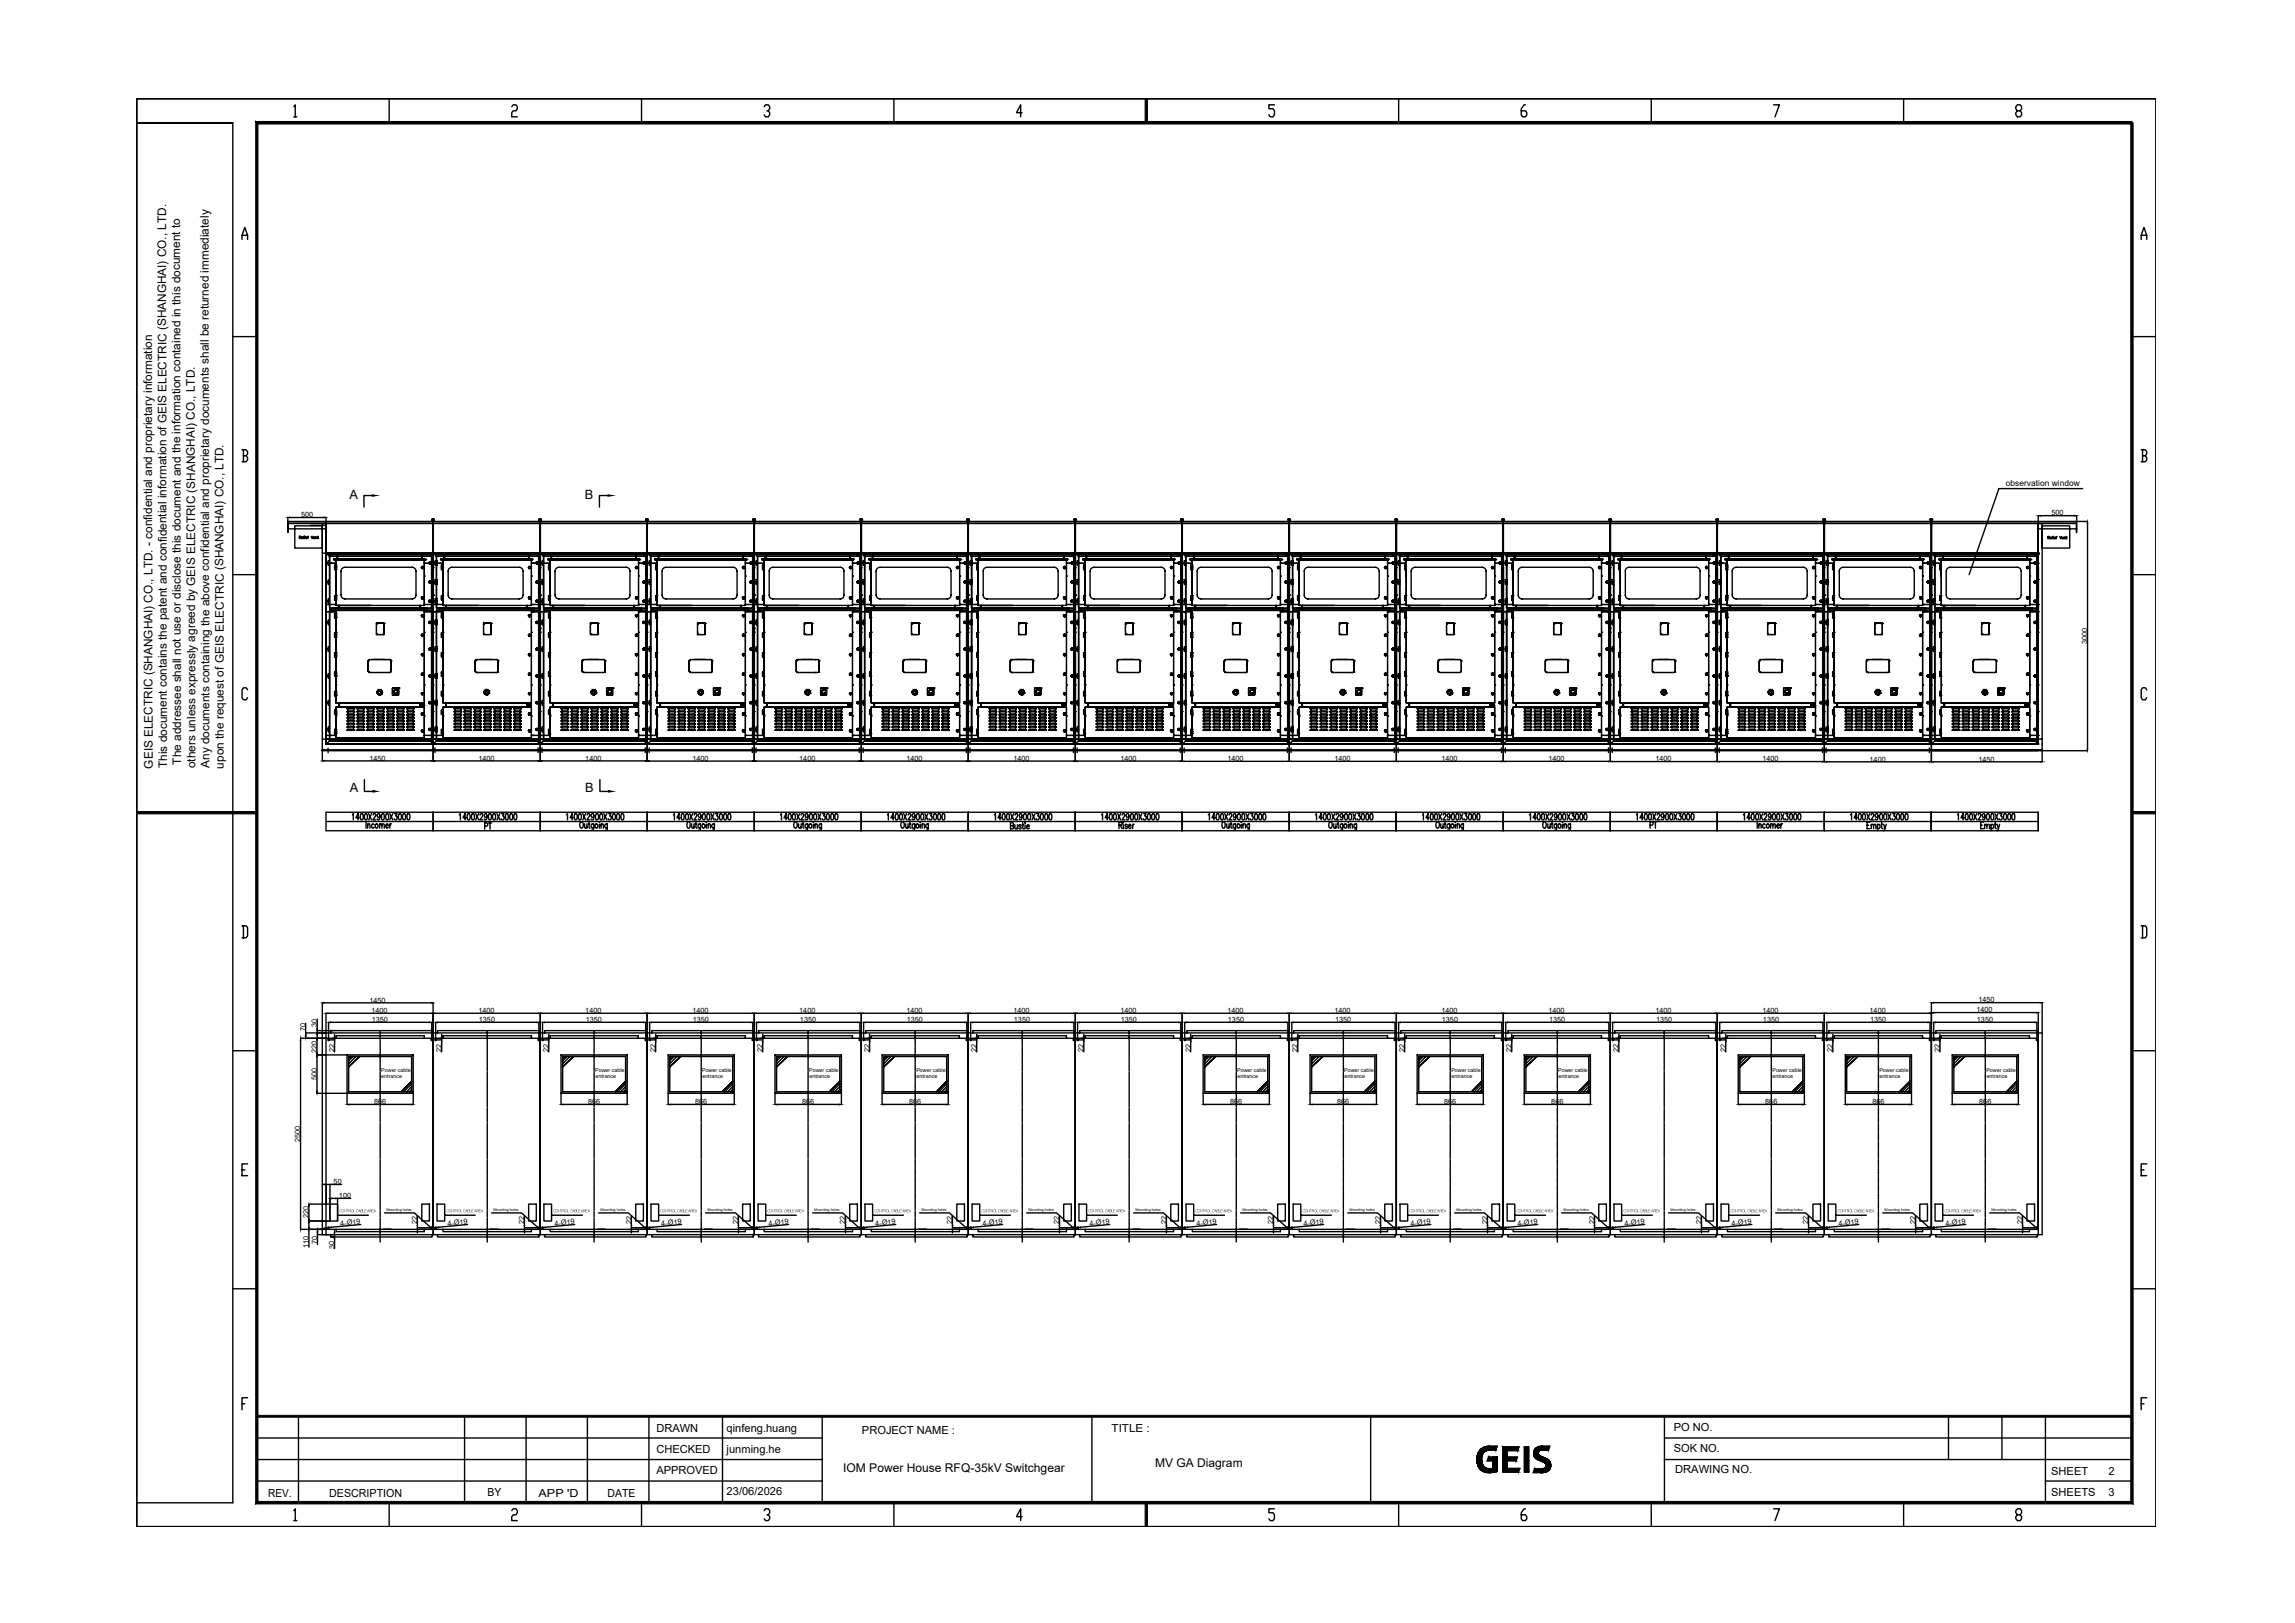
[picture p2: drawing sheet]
<svg xmlns="http://www.w3.org/2000/svg" width="420mm" height="297mm" viewBox="0 0 420 297" stroke-linecap="round" stroke-linejoin="round" font-family="sans-serif">
<defs><g id="words">
<g font-size="2.3">
<text x="63.9" y="91.3">A</text>
<text x="107" y="91.3">B</text>
<text x="64" y="144.9">A</text>
<text x="107.1" y="144.9">B</text>
</g>
<g font-size="2.2">
<text x="28" y="140.6" transform="rotate(-90 28 140.6)">GEIS ELECTRIC (SHANGHAI) CO., LTD. - confidential and proprietary information</text>
<text x="30.6" y="140.6" transform="rotate(-90 30.6 140.6)">This document contains the patent and confidential information of GEIS ELECTRIC (SHANGHAI) CO., LTD.</text>
<text x="33.2" y="139.9" transform="rotate(-90 33.2 139.9)">The addressee shall not use or disclose this document and the information contained in this document to</text>
<text x="35.8" y="140.6" transform="rotate(-90 35.8 140.6)">others unless expressly agreed by GEIS ELECTRIC (SHANGHAI) CO., LTD.</text>
<text x="38.4" y="140.5" transform="rotate(-90 38.4 140.5)">Any documents containing the above confidential and proprietary documents shall be returned immediately</text>
<text x="41" y="140.6" transform="rotate(-90 41 140.6)">upon the request of GEIS ELECTRIC (SHANGHAI) CO., LTD.</text>
<text x="154.3" y="269.3">IOM Power House RFQ-35kV Switchgear</text>
<text x="211.4" y="268.5">MV GA Diagram</text>
</g>
<g font-size="2">
<text x="120.1" y="262.1">DRAWN</text>
<text x="133" y="262.1">qinfeng.huang</text>
<text x="157.7" y="262.4">PROJECT NAME :</text>
<text x="203.4" y="262.1">TITLE :</text>
<text x="306.3" y="261.8">PO NO.</text>
<text x="120.1" y="265.9">CHECKED</text>
<text x="120.1" y="269.7">APPROVED</text>
<text x="133" y="265.9">junming.he</text>
<text x="306.3" y="265.7">SOK NO.</text>
<text x="306.5" y="269.6">DRAWING NO.</text>
<text x="49.1" y="273.9">REV.</text>
<text x="60.3" y="273.9">DESCRIPTION</text>
<text x="89.2" y="273.8">BY</text>
<text x="98.6" y="273.9">APP 'D</text>
<text x="111.2" y="273.9">DATE</text>
<text x="133" y="273.6">23/06/2026</text>
<text x="375.4" y="273.8">SHEETS</text>
<text x="375.4" y="270">SHEET</text>
<text x="385.8" y="270">2</text>
<text x="385.8" y="273.7">3</text>
</g>
<text font-size="1.5" x="367.1" y="88.9">observation window</text>
<g font-size="1.3">
<text x="55.1" y="94.7">500</text>
<text x="375.4" y="94.3">500</text>
<text x="382" y="117.9" transform="rotate(-90 382 117.9)">3000</text>
<text x="67.6" y="139.2">1450</text>
<text x="87.6" y="139.2">1400</text>
<text x="107.1" y="139.2">1400</text>
<text x="126.7" y="139.2">1400</text>
<text x="146.3" y="139.2">1400</text>
<text x="165.9" y="139.2">1400</text>
<text x="185.5" y="139.2">1400</text>
<text x="205" y="139.2">1400</text>
<text x="224.6" y="139.3">1400</text>
<text x="244.2" y="139.3">1400</text>
<text x="263.8" y="139.3">1400</text>
<text x="283.4" y="139.3">1400</text>
<text x="303" y="139.3">1400</text>
<text x="322.6" y="139.3">1400</text>
<text x="342.2" y="139.4">1400</text>
<text x="362" y="139.4">1450</text>
<text x="67.6" y="183.5">1450</text>
<text x="68" y="185.4">1400</text>
<text x="87.6" y="185.4">1400</text>
<text x="107.1" y="185.4">1400</text>
<text x="126.7" y="185.4">1400</text>
<text x="146.3" y="185.4">1400</text>
<text x="165.9" y="185.4">1400</text>
<text x="185.5" y="185.4">1400</text>
<text x="205" y="185.4">1400</text>
<text x="224.6" y="185.4">1400</text>
<text x="244.2" y="185.4">1400</text>
<text x="263.8" y="185.4">1400</text>
<text x="283.4" y="185.4">1400</text>
<text x="303" y="185.4">1400</text>
<text x="322.6" y="185.4">1400</text>
<text x="342.2" y="185.4">1400</text>
<text x="361.7" y="185.3">1400</text>
<text x="362" y="183.4">1450</text>
<text x="55.9" y="188.7" transform="rotate(-90 55.9 188.7)">70</text>
<text x="58" y="187.9" transform="rotate(-90 58 187.9)">30</text>
<text x="68" y="187">1350</text>
<text x="87.6" y="187">1350</text>
<text x="107.2" y="187">1350</text>
<text x="126.8" y="187">1350</text>
<text x="146.4" y="187">1350</text>
<text x="166" y="187">1350</text>
<text x="185.6" y="187">1350</text>
<text x="205.1" y="187">1350</text>
<text x="224.7" y="187">1350</text>
<text x="244.3" y="187">1350</text>
<text x="263.9" y="187">1350</text>
<text x="283.5" y="187">1350</text>
<text x="303.1" y="187">1350</text>
<text x="322.6" y="187">1350</text>
<text x="342.2" y="187">1350</text>
<text x="361.8" y="187">1350</text>
<text x="58" y="197.7" transform="rotate(-90 58 197.7)">500</text>
<text x="58" y="192.6" transform="rotate(-90 58 192.6)">220</text>
<text x="61.2" y="192.5" transform="rotate(-90 61.2 192.5)">22</text>
<text x="80.8" y="192.5" transform="rotate(-90 80.8 192.5)">22</text>
<text x="100.4" y="192.5" transform="rotate(-90 100.4 192.5)">22</text>
<text x="120" y="192.5" transform="rotate(-90 120 192.5)">22</text>
<text x="139.5" y="192.5" transform="rotate(-90 139.5 192.5)">22</text>
<text x="159.1" y="192.5" transform="rotate(-90 159.1 192.5)">22</text>
<text x="178.7" y="192.5" transform="rotate(-90 178.7 192.5)">22</text>
<text x="198.3" y="192.5" transform="rotate(-90 198.3 192.5)">22</text>
<text x="217.9" y="192.5" transform="rotate(-90 217.9 192.5)">22</text>
<text x="237.5" y="192.5" transform="rotate(-90 237.5 192.5)">22</text>
<text x="257.1" y="192.5" transform="rotate(-90 257.1 192.5)">22</text>
<text x="276.6" y="192.5" transform="rotate(-90 276.6 192.5)">22</text>
<text x="296.2" y="192.5" transform="rotate(-90 296.2 192.5)">22</text>
<text x="315.8" y="192.5" transform="rotate(-90 315.8 192.5)">22</text>
<text x="335.4" y="192.5" transform="rotate(-90 335.4 192.5)">22</text>
<text x="355" y="192.5" transform="rotate(-90 355 192.5)">22</text>
<text x="68.5" y="202.1">866</text>
<text x="107.6" y="202.1">866</text>
<text x="127.2" y="202.1">866</text>
<text x="146.8" y="202.1">866</text>
<text x="166.4" y="202.1">866</text>
<text x="225.1" y="202.1">866</text>
<text x="244.7" y="202.1">866</text>
<text x="264.3" y="202.1">866</text>
<text x="283.9" y="202.1">866</text>
<text x="323.1" y="202.1">866</text>
<text x="342.7" y="202.1">866</text>
<text x="362.2" y="202.1">866</text>
<text x="55" y="208.9" transform="rotate(-90 55 208.9)">2500</text>
<text x="61.1" y="216.7">50</text>
<text x="62" y="219.2">100</text>
<text x="56.5" y="223" transform="rotate(-90 56.5 223)">220</text>
<text x="58.1" y="227.7" transform="rotate(-90 58.1 227.7)">70</text>
<text x="62.3" y="224.4" transform="rotate(-6 62.3 224.4)">4-Ø19</text>
<text x="76.3" y="223.9" transform="rotate(-90 76.3 223.9)">22</text>
<text x="81.9" y="224.4" transform="rotate(-6 81.9 224.4)">4-Ø19</text>
<text x="95.9" y="223.9" transform="rotate(-90 95.9 223.9)">22</text>
<text x="101.5" y="224.4" transform="rotate(-6 101.5 224.4)">4-Ø19</text>
<text x="115.5" y="223.9" transform="rotate(-90 115.5 223.9)">22</text>
<text x="121.1" y="224.4" transform="rotate(-6 121.1 224.4)">4-Ø19</text>
<text x="135.1" y="223.9" transform="rotate(-90 135.1 223.9)">22</text>
<text x="140.7" y="224.4" transform="rotate(-6 140.7 224.4)">4-Ø19</text>
<text x="154.7" y="223.9" transform="rotate(-90 154.7 223.9)">22</text>
<text x="160.2" y="224.4" transform="rotate(-6 160.2 224.4)">4-Ø19</text>
<text x="174.3" y="223.9" transform="rotate(-90 174.3 223.9)">22</text>
<text x="179.8" y="224.4" transform="rotate(-6 179.8 224.4)">4-Ø19</text>
<text x="193.9" y="223.9" transform="rotate(-90 193.9 223.9)">22</text>
<text x="199.4" y="224.4" transform="rotate(-6 199.4 224.4)">4-Ø19</text>
<text x="213.5" y="223.9" transform="rotate(-90 213.5 223.9)">22</text>
<text x="219" y="224.4" transform="rotate(-6 219 224.4)">4-Ø19</text>
<text x="233" y="223.9" transform="rotate(-90 233 223.9)">22</text>
<text x="238.6" y="224.4" transform="rotate(-6 238.6 224.4)">4-Ø19</text>
<text x="252.6" y="223.9" transform="rotate(-90 252.6 223.9)">22</text>
<text x="258.2" y="224.4" transform="rotate(-6 258.2 224.4)">4-Ø19</text>
<text x="272.2" y="223.9" transform="rotate(-90 272.2 223.9)">22</text>
<text x="277.8" y="224.4" transform="rotate(-6 277.8 224.4)">4-Ø19</text>
<text x="291.8" y="223.9" transform="rotate(-90 291.8 223.9)">22</text>
<text x="297.4" y="224.4" transform="rotate(-6 297.4 224.4)">4-Ø19</text>
<text x="311.4" y="223.9" transform="rotate(-90 311.4 223.9)">22</text>
<text x="316.9" y="224.4" transform="rotate(-6 316.9 224.4)">4-Ø19</text>
<text x="330.9" y="223.9" transform="rotate(-90 330.9 223.9)">22</text>
<text x="336.5" y="224.4" transform="rotate(-6 336.5 224.4)">4-Ø19</text>
<text x="350.5" y="223.9" transform="rotate(-90 350.5 223.9)">22</text>
<text x="356.1" y="224.4" transform="rotate(-6 356.1 224.4)">4-Ø19</text>
<text x="370.1" y="223.9" transform="rotate(-90 370.1 223.9)">22</text>
<text x="56.5" y="228.3" transform="rotate(-90 56.5 228.3)">110</text>
<text x="61.2" y="228.5" transform="rotate(-90 61.2 228.5)">30</text>
</g>
<g font-size="1">
<text x="69.8" y="196.1">Power cable</text>
<text x="69.8" y="197.3">entrance</text>
<text x="108.9" y="196.1">Power cable</text>
<text x="109" y="197.3">entrance</text>
<text x="128.5" y="196.1">Power cable</text>
<text x="128.5" y="197.3">entrance</text>
<text x="148.1" y="196.1">Power cable</text>
<text x="148.1" y="197.3">entrance</text>
<text x="167.7" y="196.1">Power cable</text>
<text x="167.7" y="197.3">entrance</text>
<text x="226.4" y="196.1">Power cable</text>
<text x="226.5" y="197.3">entrance</text>
<text x="246" y="196.1">Power cable</text>
<text x="246.1" y="197.3">entrance</text>
<text x="265.6" y="196.1">Power cable</text>
<text x="265.7" y="197.3">entrance</text>
<text x="285.2" y="196.1">Power cable</text>
<text x="285.2" y="197.3">entrance</text>
<text x="324.4" y="196.1">Power cable</text>
<text x="324.4" y="197.3">entrance</text>
<text x="343.9" y="196.1">Power cable</text>
<text x="344" y="197.3">entrance</text>
<text x="363.5" y="196.1">Power cable</text>
<text x="363.6" y="197.3">entrance</text>
</g>
<g font-size=".7">
<text x="70.7" y="221.7">Mounting holes</text>
<text x="90.3" y="221.7">Mounting holes</text>
<text x="109.9" y="221.7">Mounting holes</text>
<text x="129.5" y="221.7">Mounting holes</text>
<text x="149" y="221.7">Mounting holes</text>
<text x="168.6" y="221.7">Mounting holes</text>
<text x="188.2" y="221.7">Mounting holes</text>
<text x="207.8" y="221.7">Mounting holes</text>
<text x="227.4" y="221.7">Mounting holes</text>
<text x="247" y="221.7">Mounting holes</text>
<text x="266.5" y="221.7">Mounting holes</text>
<text x="286.1" y="221.7">Mounting holes</text>
<text x="305.7" y="221.7">Mounting holes</text>
<text x="325.3" y="221.7">Mounting holes</text>
<text x="344.9" y="221.7">Mounting holes</text>
<text x="364.5" y="221.7">Mounting holes</text>
</g>
<g font-size=".2">
<text x="69.2" y="113.9">Nameplate</text>
<text x="88.8" y="113.9">Nameplate</text>
<text x="108.4" y="113.9">Nameplate</text>
<text x="127.9" y="113.9">Nameplate</text>
<text x="147.5" y="113.9">Nameplate</text>
<text x="167.1" y="113.9">Nameplate</text>
<text x="186.7" y="113.9">Nameplate</text>
<text x="206.3" y="113.9">Nameplate</text>
<text x="225.9" y="113.9">Nameplate</text>
<text x="245.5" y="113.9">Nameplate</text>
<text x="265.1" y="113.9">Nameplate</text>
<text x="284.6" y="113.9">Nameplate</text>
<text x="304.2" y="113.9">Nameplate</text>
<text x="323.8" y="113.9">Nameplate</text>
<text x="343.4" y="113.9">Nameplate</text>
<text x="363" y="113.9">Nameplate</text>
<text x="68.4" y="120.6">Inspection Window</text>
<text x="87.9" y="120.6">Inspection Window</text>
<text x="107.5" y="120.6">Inspection Window</text>
<text x="127.1" y="120.6">Inspection Window</text>
<text x="146.7" y="120.6">Inspection Window</text>
<text x="166.3" y="120.6">Inspection Window</text>
<text x="185.9" y="120.6">Inspection Window</text>
<text x="205.5" y="120.6">Inspection Window</text>
<text x="225" y="120.6">Inspection Window</text>
<text x="244.6" y="120.6">Inspection Window</text>
<text x="264.2" y="120.6">Inspection Window</text>
<text x="283.8" y="120.6">Inspection Window</text>
<text x="303.4" y="120.6">Inspection Window</text>
<text x="322.9" y="120.6">Inspection Window</text>
<text x="342.5" y="120.6">Inspection Window</text>
<text x="362.1" y="120.6">Inspection Window</text>
</g>
</g></defs>
<!-- layer: 0 -->
<g fill="none" stroke="#000" stroke-width=".25">
<path d="M25 18.1h369.6v261.3h-369.6zM53.8 19.5l.2-.3v2.2M71.2 18.1v4.4M93.7 19.5l.2-.3h.5l.3 .3v.4l-.3 .4h-.5l-.2 .3v.8h1M117.4 18.1v4.4M139.8 19.5l.3-.3h.5l.3 .3v.4l-.3 .4h-.3M163.6 18.1v4.4M233.2 19.2h-1v.7h.8l.2 .4v.7l-.2 .4h-.5l-.3-.4M256 18.1v4.4M279.2 19.2h-.3l-.5 .7v1.1l.3 .4h.5l.2-.4v-.4l-.2-.3h-.8M302.2 18.1v4.4M324.6 19.2h1l-.8 2.2"/>
<path d="M348.4 18.1v4.4M25 22.5h.1M42.6 22.5h-17.6h17.6M42.6 22.5v252.5h-17.6M53.8 21.4h.5M140.6 20.3l.3 .3v.4l-.3 .4h-.5l-.3-.4M187 20.6h-1l.8-1.4v2.2M369.2 20.3l-.3-.4v-.4l.3-.3h.5l.3 .3v.4l-.3 .4h-.5l-.3 .3v.4l.3 .4h.5l.3-.4v-.4l-.3-.3M44.3 43.8v-.7l.5-1.5 .5 1.5v.7M44.3 43.1h1M391.9 43.8v-.7l.5-1.5 .5 1.5v.7M391.9 43.1h1"/>
<path d="M42.6 61.6h4.4M390.2 61.6h4.4M44.3 82.3h.8l.2 .4v.3l-.2 .4M44.5 83.4h.6l.2 .4v.3l-.2 .4h-.8M44.5 82.3v2.2M52.7 95.5h327.3M52.7 94.7v2.1M52.7 96.8h7M52.7 95.5v2v-.7M53.1 94.7h6.2M53.9 96.2h5.1v4.1h-5.1zM54.8 98.3h.2v-.2h-.2v.5"/>
<path d="M55 98.3l.1 .3M55.2 98.4l.3-.1a.15 .15 0 0 0-.2 0 .15 .15 0 0 0-.1 .2 .15 .15 0 0 0 .2 .1l.1-.1M55.6 98.1v.5M55.8 98.1h.1M55.8 98.3v.3M55.9 98.4l.3-.1a.15 .15 0 0 0-.2 0 .15 .15 0 0 0-.1 .2 .15 .15 0 0 0 .2 .1l.1-.1M56.3 98.3h.1M56.4 98.1v.5M57 98.1l.1 .5 .2-.5M57.4 98.4l.2-.1a.15 .15 0 0 0-.2 0 .15 .15 0 0 0 0 .2 .15 .15 0 0 0 .1 .1l.1-.1M57.8 98.3h.1l.1 .3M57.8 98.3v.3"/>
<path d="M58.1 98.3h.2M58.2 98.1v.4l.1 .1M59.7 95.8h-.7v5.4h.7M59.7 94.7v41.5h313.3M59.7 95.8v40.4M68.1 90.7h-1.5v2.1M79.1 95v.4M79.2 95l.1 .4zM79.2 95h-.1h.1l.1 .5M79.2 95.8l.1 43.5M79.2 95h.3h-.2v.5M79.2 95v.1"/>
<path d="M79.2 95.4h.1M79.3 95.5v.3h-26.6M79.3 95.5v.3h19.6v-.3M79.3 95v.4zM79.3 95.4h-26.6M79.3 95.4h19.5M79.3 95.4h.1M79.3 95.8v40.4M79.5 95v.4M98.7 95h.1M98.7 95.4v-.4h.1v.4M98.8 95h.3h-.2v.5"/>
<path d="M98.8 95v.1M98.8 95.4l.1 .1M98.8 95l.1 .4M98.8 95.4h.1M98.8 95.8v5.5M98.9 95.4h19.5M98.9 95.4h-.1M98.9 95.5v.3h19.5v-.3M98.9 95.4v-.4v.4M98.9 95.4v.1M98.9 95.8v43.5M98.9 95.4h.1"/>
<path d="M98.9 95.8v40.4M99.1 95v.4M111.3 90.7h-1.6v2.1M118.2 95.4v-.4h.2v.4M118.2 95h.2M118.4 95.4v.1M118.4 95.8v5.5M118.4 95h.1M118.4 95v.1M118.4 95.4h.1M118.4 95v.4v-.4M118.4 95.5v.3h19.6v-.3"/>
<path d="M118.4 95l.1 .4zM118.4 95.8v43.5M118.5 95.4h.1M118.5 95h.1h-.1v.5M118.5 95.4h19.5M118.5 95.8v40.4M118.6 95v.4M137.8 95h.2M137.8 95.4v-.4h.2v.4M138 95h.2h-.1v.5M138 95v.1M138 95.4v.1"/>
<path d="M138 95v.4M138 95.8v5.5M138 95.4h.1M138 95.4h19.6M138 95.5v.3h19.6v-.3M138 95l.1 .4zM138 95.8v43.5M138.1 95.8v40.4M138.2 95v.4M157.4 95h.2M157.4 95.4v-.4h.2v.4M157.6 95h.2h-.1v.5"/>
<path d="M157.6 95v.1M157.6 95.4h.1M157.6 95.4v.1M157.6 95v.4M157.6 95.8v5.5M157.6 95.4h19.5M157.6 95.5v.3h19.6v-.3M157.6 95.4v-.4v.4M157.6 95.8v43.5M157.7 95.8v40.4M157.8 95v.4M177 95h.1"/>
<path d="M177 95.4v-.4h.1v.4M177.1 95.4l.1 .1M177.1 95.8v5.5M177.1 95h.3h-.2v.5M177.1 95l.1 .1M177.2 95.4h-.1M177.2 95.4h.1M177.2 95v.4v-.4M177.2 95.5v.3h19.6v-.3M177.2 95v.4zM177.2 95.4v.1M177.2 95.8v43.5"/>
<path d="M177.2 95.4h19.5M177.2 95.8v40.4M177.4 95v.4M196.6 95h.1M196.6 95.4v-.4h.1v.4M196.7 95l.1 .1M196.7 95v.1M196.7 95.4l.1 .1M196.7 95l.1 .4M196.7 95.4h.1M196.7 95.8v5.5M196.8 95.4h-.1"/>
<path d="M196.8 95.4h19.5M196.8 95.5v.3h19.5v-.3M196.8 95.4v-.4v.4M196.8 95.4v.1M196.8 95.8v43.5M196.8 95.4h.1M196.8 95v.1M196.8 95h.2h-.2v.5M196.8 95.8v40.4M197 95v.4M216.1 95h.2M216.1 95.4v-.4h.2v.4"/>
<path d="M216.3 95.4v.1M216.3 95.8v5.5M216.3 95l.1 .1M216.3 95v.1M216.3 95.4h.1M216.3 95.5v.3h19.6v-.3M216.3 95l.1 .4zM216.3 95v.4v-.4M216.3 95.8v43.5M216.4 95.4h.1M216.4 95.4h-.1M216.4 95h.1h-.1l-.1 .5"/>
<path d="M216.4 95.4h19.5M216.5 95v.4M235.7 95h.2M235.7 95.4v-.4h.2v.4M235.9 95.4v.1M235.9 95v.4M235.9 95.4h.1M235.9 95.8v5.5M235.9 95h.1M235.9 95v.1M235.9 95.5v.3h19.6v-.3M235.9 95l.1 .4z"/>
<path d="M235.9 95.8v43.5M235.9 95.4h19.6M236 95.4h.1M236 95h.1h-.1v.5M236 95.8v40.4M236 95v.1M236.1 95v.4M255.3 95h.2M255.3 95.4v-.4h.2v.4M255.5 95h.1M255.5 95v.1M255.5 95.4h.1"/>
<path d="M255.5 95.4v.1M255.5 95v.4M255.5 95.8v5.5M255.5 95.4h19.6M255.5 95.5v.3h19.6v-.3M255.5 95.4v-.4v.4M255.5 95.8v43.6M255.6 95.4h.1M255.6 95v.1M255.6 95h.1h-.1v.5M255.6 95.8v40.4M255.7 95v.4"/>
<path d="M274.9 95h.2M274.9 95.4v-.4h.2v.4M275.1 95.4v.1M275.1 95.8v5.5M275.1 95h.1M275.1 95v.1M275.1 95.4h.1M275.1 95v.4v-.4M275.1 95.5v.3h19.6v-.3M275.1 95v.4zM275.1 95.8v43.6M275.1 95.4h19.6"/>
<path d="M275.1 95h.2h-.2v.5M275.1 95.8v40.4M275.3 95v.4M294.5 95h.2M294.5 95.4v-.4h.2v.4M294.6 95h.1M294.6 95l.1 .1M294.7 95.4v.1M294.7 95v.4M294.7 95.4h.1M294.7 95.8v5.5M294.7 95.4h-.1"/>
<path d="M294.7 95.4h19.5M294.7 95.5v.3h19.6v-.3M294.7 95v.4zM294.7 95.8v43.6M294.7 95v.1M294.7 95h.2h-.2v.5M294.7 95.8v40.4M294.9 95v.4M314.1 95h.1M314.1 95.4v-.4h.1v.4M314.2 95.4l.1 .1M314.2 95.8v5.5"/>
<path d="M314.2 95l.1 .1M314.2 95v.1M314.2 95.4h.1M314.3 95.5v.3h19.6v-.3M314.3 95v.4zM314.3 95.4h.1M314.3 95v.4v-.4M314.3 95.4v.1M314.3 95.8v43.6M314.3 95.4h19.5M314.3 95.4h-.1M314.3 95h.2h-.2v.5"/>
<path d="M314.3 95.8v40.4M314.3 95v.1M314.5 95v.4M333.6 95h.2M333.6 95.4v-.4h.2v.4M333.8 95.4l.1 .1M333.8 95l.1 .4M333.8 95.8v5.5M333.8 95.4h.1M333.8 95l.1 .1M333.8 95v.1M333.9 95.5v.3h19.6v-.3"/>
<path d="M333.9 95v.4zM333.9 95.4v.1M333.9 95.8v43.6M333.9 95.4h-.1M333.9 95.4h19.5M333.9 95.4h.1M333.9 95h.2h-.2v.5M333.9 95.8v40.4M333.9 95v.1M334.1 95v.4M353.2 95h.3v.4M353.2 95.4v-.4h.2v.4"/>
<path d="M353.4 95h.1M353.4 95.4l.1 .1M353.4 95.4h.1M353.4 95.8v5.5M353.4 95.4h28.6M353.5 95.5v.3h26.5M353.5 95.4v-.4v.4M353.5 95.8v43.6M353.5 95.4h.1M353.5 95v.1M353.5 95h.2h-.2v.5M353.7 95v.4"/>
<path d="M373 95.8v5.5M373 95.8h.7v43.6M373 96.8h7M373 94.4v6.8M373.4 94.4h6.3M373.7 96.2h5.1v4.1h-5.1zM374.8 98.4l.2-.1v-.1h-.2v.4M374.9 98.4l.2 .2M375.2 98.4l.2-.1-.2 .1 .1 .2h.1M375.6 98.2v.4M375.7 98.2h.1M375.8 98.3v.3"/>
<path d="M375.9 98.4l.2-.1-.2 .1 .1 .2h.1M376.3 98.3h.1M376.4 98.2l-.1 .1v.3M377 98.2l.1 .4 .1-.4M377.3 98.4h.3l-.1-.1-.2 .2 .1 .1h.2M377.8 98.4l.2-.1v.3M377.8 98.3v.3M378.1 98.3h.2M378.2 98.2l.1 .4M380 95.5v2v-.7M380 94.4v2.4M382 95.8v41.2"/>
<path d="M391.9 82.3h.7l.3 .4v.3l-.3 .4M392.1 83.4h.5l.3 .4v.3l-.3 .4h-.7M392.1 82.3v2.2M42.6 105.2h4.4M59 101.2v38M59.7 101.2h.1M59.7 101.2h313.3M59.7 101.2v.1M59.7 103.1h.7M59.7 110.6h.7M59.7 111.9h.7M59.7 101.4h3.9"/>
<path d="M59.7 101.2h19.5M59.7 101.3h19.5M59.7 101.3l.6 .5M60.1 109.9v.2M60.1 113.8v.2M60.1 113.8h.2v.2M60.1 106.4h.2v.2h-.2zM60.1 106.4v.2M60.1 102.9v.2M60.1 118.7h.2v.2h-.2zM60.1 118.7v.2M60.1 102.9h.2"/>
<path d="M60.1 109.9h.2M60.1 103.1h.2M60.1 114h.2M60.1 110.1h.2M60.3 106.1h-.3v.3h.3M60.3 113.5h-.3v.3h.3M60.3 102.6h-.3v.3h.3M60.3 118.4h-.3v.3h.3M60.3 109.6h-.3v.3h.3M60.3 103.1h-.3v.3h.3M60.3 118.9h-.3v.3h.3M60.3 114h-.3v.3h.3"/>
<path d="M60.3 106.6h-.3v.3h.3M60.3 110.1h-.3v.3h.3M60.3 102.6v.8M60.3 106.1v.3M60.3 106.6v.3M60.3 109.6v.8M60.3 113.5v.3M60.3 114v.3M60.3 118.4v.3M60.3 118.9v.3M60.3 106.4h.1M60.3 106.1h.1"/>
<path d="M60.3 113.8h.1M60.3 113.5h.1M60.3 102.6h.1M60.3 118.7h.1M60.3 118.4h.1M60.3 109.6h.1M60.3 103.4h.1M60.3 119.2h.1M60.3 118.9h.1M60.3 114.3h.1M60.3 106.9h.1M60.3 106.6h.1"/>
<path d="M60.3 110.4h.1M60.3 111.7h18.7v23.9M60.3 111.7v23.9l-.6 .5M60.3 111.7h18.7M60.3 111.7h.1M60.3 101.8h18.7zM60.3 101.8v9.5h18.7M60.3 111.3h18.7M60.3 101.8v9.5M60.3 111.3h.1M60.3 111.7v23.9M60.5 103.1h.1"/>
<path d="M60.5 110.6h.1M60.5 111.9h.1M60.5 103.1h1M60.5 110.6h1M60.5 111.9h1M60.8 111.3h.1M60.8 111.3h17.4v.4M60.8 111.3v.4M61.1 102.3v.1M61.2 109h.1M61.2 113h.1M61.2 119.4h.1"/>
<path d="M61.2 103.4h.2v.8h-.2zM61.2 103.7h.2M61.2 109.3h.2M61.2 109.1v.7h.2v-.7M61.2 113v-.7h.2v.7M61.2 115.8h.2v.8h-.2zM61.2 119.5v.7h.2v-.7M61.2 103.9h.2M61.2 112.9h.2M61.2 109.5h.2M61.2 109h.2M61.2 112.6h.2"/>
<path d="M61.2 113h.2M61.2 116.1h.2M61.2 116.4h.2M61.2 119.7h.2M61.2 120h.2M61.2 119.4h.2M61.3 109h.1M61.3 113h.1M61.3 119.4h.1M61.3 103.4v.8M61.3 109.1v.7M61.3 112.3v.7"/>
<path d="M61.3 115.8v.8M61.3 119.5v.7M61.4 109h.1M61.4 113h.1M61.4 119.4h.1M61.5 115.7h.1M61.5 115.7v4.9M61.5 102.5h.1M61.5 107.1v.1M61.5 110.8h.1M61.5 103.7v.1M61.5 103.7h.1"/>
<path d="M61.5 103.9h.1M61.5 104.2h.1M61.5 103.4h.1M61.5 112.9h.1M61.5 109.3h.1M61.5 109.5h.1M61.5 109.8h.1M61.5 109h.1M61.5 112.6h.1M61.5 113h.1M61.5 112.3h.1M61.5 116.4h.1"/>
<path d="M61.5 116.1h.1M61.5 116.6h.1M61.5 115.8h.1M61.5 120h.1M61.5 119.7h.1M61.5 119.4h.1M61.5 107.2v3.5M61.7 102.3h.1M61.8 101.6h.1M61.8 102.2h1.8M61.8 101.6v.8M61.8 101.6l-.1 .7"/>
<path d="M62 111.4h-.5v4.3M62 111.4h.1M62.2 111.4h4.7M62.4 104.5v4.4a.71 .71 0 0 0 .7 .7h12.3a.7 .7 0 0 0 .7-.7v-4.4M62.4 104.5a.72 .72 0 0 1 .7-.7h12.3a.7 .7 0 0 1 .7 .7M63.4 102.5h.1M63.6 102.2h.1M63.6 101.4h.1M63.7 102.5h.1M63.8 102.2h4.7M63.8 101.4h4.7M66.9 111.4h.1"/>
<path d="M66.9 111.4h4.7M68.5 102.2h.1M68.5 101.4h.1M68.6 102.5h-7.1v4.6M68.6 102.2h4.7M68.6 101.4h4.7M68.6 102.5h.1M68.6 102.5h4.8M68.9 114.1h.1M68.9 114h1.4M68.9 114.1v2h1.4v-2M68.9 116h.1"/>
<path d="M69 114.1h.1M69 114v.1M69 116v.1M70.2 114.1h.1M70.2 116v.1M70.2 116h.1M70.3 114.1h.1M71.7 111.4h.1M71.8 111.4h4.7M73.3 102.2h.1M73.3 101.4h.1M73.4 102.2h3.8"/>
<path d="M73.4 101.4h4.7M73.5 102.5h.1M73.5 102.5h4.1M76.6 111.4h.1M76.6 111.4h1.1v4.3M77.1 112.7l.2 .1M77.1 103.8h.1M77.1 109.4h.1M77.1 112.6v.1M77.1 116.2v.1M77.1 119.8h.1M77.1 103.9h.1"/>
<path d="M77.1 109.4v.1M77.1 104h.1M77.1 109.3h.1M77.1 109.5l.1 .1M77.1 112.6h.1M77.1 112.8h.1M77.1 116.3l.1 .1M77.1 103.7v.1M77.1 103.8v.1M77.1 112.7h.1M77.1 116.1v.1M77.1 116.3h.1"/>
<path d="M77.1 119.7h.1M77.1 116.2h.1M77.1 119.8l.1 .1M77.1 119.9h.2M77.2 103.9l.3 .1M77.2 101.6h.1M77.2 116.3h.1M77.2 101.6v.8M77.2 103.8v.2M77.2 109.5l.1 .1M77.2 101.6v.7M77.2 116.1l.2 .1"/>
<path d="M77.2 116.1h.1M77.2 119.6h.1M77.2 119.7h.2M77.2 102.3h.1M77.2 116.4h.1M77.2 120h.1M77.2 109.3v.2M77.2 104v.1M77.2 109.6h.1M77.2 112.8v.1M77.2 116h.2M77.2 119.6h.2"/>
<path d="M77.3 103.6l-.1 .1M77.3 109.2l-.1 .1M77.3 109.4h.1M77.3 112.5h-.1M77.3 112.7h.1M77.3 116.4h.1M77.3 116.2v.1M77.3 109.6h.1M77.3 112.5l-.1 .3M77.3 112.5h.1M77.3 112.8h.1M77.3 104h.1"/>
<path d="M77.3 109.5l.1 .1M77.3 103.8h.1M77.3 119.8h.1M77.3 112.9h.1M77.3 103.9h.1M77.3 103.6l.1 .1M77.3 103.7h.1M77.3 103.7l-.2 .1M77.3 109.2h.1M77.3 116.2l.1 .1M77.3 119.8l-.1 .1M77.4 112.8h.1"/>
<path d="M77.4 109.5h.1M77.4 119.6v.1M77.4 116.4h.1M77.4 120h.1M77.4 103.8h.1M77.4 109.3h.1M77.4 112.6h.1M77.4 103.7v.2M77.4 109.3h-.2M77.4 109.2v.1M77.4 109.6h.1M77.4 116.1h.1"/>
<path d="M77.4 116.3l-.2 .1M77.4 116.3h.1M77.4 119.6h.1M77.4 119.9h.1M77.4 112.6l.1 .1M77.4 109.3l.1 .1M77.4 119.7l-.1 .3M77.4 109.4v.1M77.4 112.6v.1M77.4 116.1v.2M77.4 103.9h.1M77.4 112.7h.1"/>
<path d="M77.4 116.2l.1 .1M77.4 119.8h.1M77.5 109.3h.1M77.5 112.6h.1M77.5 116.3h.1M77.5 103.7v.1M77.5 103.9h.1M77.5 109.4v.1M77.5 112.7h.1M77.5 116.1v.1M77.5 119.7h.1M77.5 119.8v.1"/>
<path d="M77.5 109.4h.1M77.5 109.5l-.1 .1M77.5 112.6v.1M77.5 112.8l-.1 .1M77.5 116.3l-.1 .1M77.7 115.7h.1M77.7 115.7v4.9M77.7 102.5h.1M77.7 110.2v.1M77.7 105.4h.1M77.7 102.5v2.9M77.7 105.5v4.7"/>
<path d="M77.7 110.3v.5h-16.2M77.7 103.1h3.4M77.7 110.6h3.4M77.7 111.9h3.4M77.9 102.3v.1M78.2 101.4h.1M78.2 101.4h3.1M78.5 110.1l.1 .1M78.6 113.8v.2M78.6 118.7v.2M78.6 102.9v.3M78.6 109.9l-.1 .2"/>
<path d="M78.6 106.4v.3M78.6 113.8h.2l-.2 .2M78.6 102.9l.2 .1v.1l-.2 .1M78.6 109.9h.2v.2M78.6 106.4l.2 .1-.1 .2M78.6 118.9h.2M78.6 118.7h.2M78.6 106.7h.2M78.7 118.7v.2M78.8 110.1l-.2 .1M79 111.7v23.9M79 101.8v9.5z"/>
<path d="M79 111.3h.1M79 101.8h.1M79 111.7h.1M79.2 101.3l-.5 .5M79.2 101.2h.1M79.3 101.2h.1M79.3 101.2l-.1 34.9M79.3 101.2l-.1 .1M79.3 103.8v11.2M79.3 103.9h.1M79.3 108.9h.1M79.3 115h.1"/>
<path d="M79.3 103.1h.1M79.3 110.6h.1M79.3 111.9h.1M79.3 115.7h.1M79.3 110.8v.1M79.3 106h.1M79.3 101.4h.1M79.3 101.2l.6 .6M79.3 101.2h19.5M79.3 101.3h19.5M79.7 109.9h-.1v.2h.1M79.7 113.8h-.1v.2h.1"/>
<path d="M79.7 113.8h.2v.2M79.7 106.4h.2v.2h-.2zM79.7 106.4h-.1v.2h.1M79.7 102.9h-.1v.2h.1M79.7 118.7h.2v.2h-.2zM79.7 118.7h-.1v.2h.1M79.7 102.9h.2M79.7 109.9h.2M79.7 103.1h.2M79.7 114h.2M79.7 110.1h.2M79.7 102.9v.2"/>
<path d="M79.7 109.9v.2M79.7 113.8v.2M79.9 106.1h-.3v.3h.3M79.9 106.4h.1M79.9 106.1h.1M79.9 113.5h-.3v.3h.3M79.9 113.8h.1M79.9 113.5h.1M79.9 102.6h-.3v.3h.3M79.9 102.9h.1M79.9 102.6h.1M79.9 118.4h-.3v.3h.3"/>
<path d="M79.9 118.7h.1M79.9 118.4h.1M79.9 109.6h-.3v.3h.3M79.9 109.9h.1M79.9 109.6h.1M79.9 103.1h-.3v.3h.3M79.9 103.4h.1M79.9 103.1h.1M79.9 118.9h-.3v.3h.3M79.9 119.2h.1M79.9 118.9h.1M79.9 114h-.3v.3h.3"/>
<path d="M79.9 114.3h.1M79.9 114h.1M79.9 106.6h-.3v.3h.3M79.9 106.9h.1M79.9 106.6h.1M79.9 110.1h-.3v.3h.3M79.9 110.4h.1M79.9 110.1h.1M79.9 102.6v.8M79.9 106.1v.3M79.9 106.6v.3M79.9 109.6v.8"/>
<path d="M79.9 113.5v.3M79.9 114v.3M79.9 118.4v.3M79.9 118.9v.3M79.9 111.7h18.7v23.9M79.9 111.7v23.9l-.6 .5M79.9 111.7h18.7M79.9 111.7h.1M79.9 101.8h18.7zM79.9 101.8v9.5h18.7M79.9 111.3h18.7M79.9 101.8v9.5"/>
<path d="M79.9 111.3h.1M79.9 111.7v23.9M80.4 111.3h.1M80.4 111.3h17.4v.4M80.4 111.3v.4M80.7 102.3v.1M80.8 103.7l.3 .1M80.8 109h.1M80.8 113h.1M80.8 119.4h.1M80.8 109.3h.3M80.8 103.9h.3"/>
<path d="M80.8 112.9h.3M80.8 109.5h.3M80.8 109.1v.7h.3M80.8 109h.3M80.8 112.6h.3M80.8 113h.3M80.8 116.1h.3M80.8 116.4h.3M80.8 119.7h.3M80.8 120h.3M80.8 119.5v.7h.3M80.8 119.4h.3"/>
<path d="M80.9 109h.1M80.9 113h.1M80.9 119.4h.1M80.9 103.4v.8M80.9 109.1v.7M80.9 112.3v.7M80.9 115.8v.8M80.9 119.5v.7M81 109h.1M81 113h.1M81 119.4h.1M81 103.4v.8"/>
<path d="M81 109.1v.7M81 112.3v.7M81 115.8v.8M81 119.5v.7M81.1 115.7h.1M81.1 115.7v4.9M81.1 102.5h.1M81.1 107.1v.1M81.1 110.8h.1M81.1 103.4h-.3v.8h.3M81.1 112.3h-.3v.7M81.1 115.8h-.3v.8h.3"/>
<path d="M81.1 107.2v3.5M81.3 102.3h.1M81.4 102.2h.1M81.4 101.6h.1M81.4 101.4h.1M81.4 101.6l-.1 .7M81.4 101.6v.8M81.4 102.2h4.8M81.4 101.4h4.8M81.5 102.5h.1M82 108.9a.7 .7 0 0 0 .7 .7M82 104.5v4.4"/>
<path d="M82.7 103.8h12.3a.7 .7 0 0 1 .7 .7M82.7 103.8a.7 .7 0 0 0-.7 .7M84.6 111.4h-3.5v4.3M84.6 111.4h.1M84.7 111.4h4.7M85.9 102.5h.1M86.2 102.2h.1M86.2 101.4h.1M86.3 102.2h4.7M86.3 101.4h4.7M86.3 102.5h.1M88.5 114.1h.1"/>
<path d="M88.5 114.1v2h.9M88.5 116h.1M88.6 114.1h.1M88.6 114v.1M88.6 116v.1M89.4 114h-.9M89.4 114h.1M89.4 116.1h.1M89.4 111.4h.1M89.5 114h.4M89.5 111.4h4.7M89.8 116h.1"/>
<path d="M89.8 114.1h.1M89.8 116v.1M89.9 114.1h.1M89.9 114.1v2h-.4M91 102.2h4.9M91 101.4h4.9M91.1 102.5h-10v4.6M91.1 102.5h.1M91.2 102.5h4.7M94.3 111.4h.1M94.3 111.4h3v4.3M95.7 104.5v4.4a.7 .7 0 0 1-.7 .7h-12.3"/>
<path d="M95.9 102.2h.1M95.9 101.4h.1M95.9 102.2h.8M95.9 101.4h3.2M96 102.5h.1M96 102.5h1.3v2.9M96.7 116.3h.1M96.7 112.6h.1M96.7 109.3h.1M96.7 103.8v.1M96.7 109.4v.1M96.7 112.6v.1"/>
<path d="M96.7 116.2v.1M96.7 119.8v.1M96.7 103.9l.2 .2M96.7 109.4h.1M96.7 101.6h.1M96.7 116.3h.1zM96.7 119.9h.1M96.7 101.6l.1 .7M96.7 116.1h.1M96.7 119.6h.1M96.7 119.7l.2 .2M96.7 119.8h.2"/>
<path d="M96.7 103.8l.1 .1M96.7 101.6v.8M96.7 104h.1M96.7 109.5v.1M96.7 112.7h.1M96.7 112.8h.1M96.7 116.2h.1M96.7 116.3v.1M96.7 112.7l.1 .2M96.7 109.5h.1M96.7 116.1v.1M96.7 119.7h.1"/>
<path d="M96.8 112.7l.1 .1M96.8 109.5h.1M96.8 102.3h.1M96.8 103.7h.1M96.8 116.1h.1M96.8 116.4h.1M96.8 119.7h.1M96.8 120h.1M96.8 104v.1M96.8 109.3v.1M96.8 112.6h.1M96.8 116.2h.1"/>
<path d="M96.8 119.7v.1M96.8 109.6h.1M96.8 112.5h-.1M96.8 109.5l.1 .1M96.8 112.5h.2M96.8 116h.2M96.8 119.6h.2M96.8 112.5v.1M96.8 109.3h.1M96.9 112.5h.1M96.9 109.3h.1M96.9 103.6l-.2 .2"/>
<path d="M96.9 104h.1M96.9 109.4h.1M96.9 112.7h.1M96.9 116.1h.1M96.9 116.4h.1M96.9 116.1l.1 .1M96.9 116.2h.1M96.9 119.6h.1M96.9 119.9h.1M96.9 109.6h.1M96.9 112.9h.1M96.9 103.9h.1"/>
<path d="M96.9 103.7h.1M96.9 103.8h.1M96.9 109.5v.1M96.9 112.8h.1M96.9 119.8h.1M96.9 112.5l-.1 .1M96.9 109.5h.1M96.9 103.6l.1 .1M96.9 119.6l.1 .1M97 103.7l-.2 .1M97 109.3h-.2M97 116.3l-.2 .1"/>
<path d="M97 109.2l-.3 .1M97 112.6h.1M97 116.4h.1M97 119.9h.1M97 120h.1M97 103.8h.1M97 109.3h.1M97 119.9l-.1 .1M97 109.3v.1M97 103.7l.1 .1M97 116.3h.1M97 116.1h.1"/>
<path d="M97 119.6h.1M97 112.5h.1M97 103.7v.1M97 116.2h.1M97 104v.1M97 103.9h.1M97 109.4v.1M97 112.7h.1M97 119.8v.1M97 109.2v.1M97 109.6h.1M97 112.8v.1"/>
<path d="M97 116.1l.1 .1M97 116.3v.1M97 119.7h.1M97 119.8h.1M97 103.8v.2M97 109.4v.2M97 112.7v.1M97.1 116.3h.1M97.1 103.8v.1M97.1 109.4v.1M97.1 112.6v.1M97.1 116.2v.1"/>
<path d="M97.1 119.8v.1M97.3 115.7h.1M97.3 115.7v4.9M97.3 110.2v.1M97.3 105.4h.1M97.3 110.3v.5h-16.2M97.3 103.1h.2M97.3 110.6h.2M97.3 111.9h.2M97.3 105.5v4.7M97.5 102.3v.1M97.5 103.1h.1"/>
<path d="M97.5 110.6h.1M97.5 111.9h.1M97.6 103.1h3.1M97.6 110.6h3.1M97.6 111.9h3.1M98.1 110.1l.3 .1M98.2 118.9h.2M98.2 118.7h.2M98.2 106.7h.2M98.2 118.7v.2M98.3 113.8v.2M98.3 118.7v.2"/>
<path d="M98.3 102.9v.3M98.3 109.9l.1 .2M98.3 106.4v.3M98.4 113.8h-.3l.1 .2h.2M98.4 102.9h-.2l-.1 .2 .3 .1M98.4 109.9h-.2l-.1 .2M98.4 106.4h-.2v.3M98.4 110.1l-.1 .1M98.6 111.7v23.9M98.6 101.8v9.5zM98.6 111.3h.1M98.6 101.8h.1"/>
<path d="M98.6 111.7h.1M98.8 101.2h.1M98.8 101.3l-.5 .5M98.9 101.2h.1M98.9 101.2l-.1 34.9M98.9 101.2l-.1 .1M98.9 103.8v11.2M98.9 103.9h.1M98.9 108.9h.1M98.9 115h.1M98.9 115.7h.1M98.9 110.8v.1"/>
<path d="M98.9 106h.1M98.9 101.4h.1M98.9 101.2l.6 .6M98.9 101.2h19.5M98.9 101.3h19.5M99.1 101.4h.1M99.2 101.4h4.7M99.3 109.9h-.1v.2h.1M99.3 113.8h-.1v.2h.1M99.3 113.8l.1 .2M99.3 106.4l.1 .2zM99.3 106.4h-.1v.2h.1"/>
<path d="M99.3 102.9h-.1v.2h.1M99.3 118.7l.1 .2zM99.3 118.7h-.1v.2h.1M99.3 102.9h.2M99.3 109.9h.2M99.3 103.1h.2M99.3 114h.2M99.3 110.1h.2M99.3 102.9v.2M99.3 109.9v.2M99.3 113.8v.2M99.4 106.1h-.2v.3h.2"/>
<path d="M99.4 113.5h-.2v.3h.2M99.4 102.6h-.2v.3h.2M99.4 118.4h-.2v.3h.2M99.4 109.6h-.2v.3h.2M99.4 103.1h-.2v.3h.2M99.4 118.9h-.2v.3h.2M99.4 114h-.2v.3h.2M99.4 106.6h-.2v.3h.2M99.4 110.1h-.2v.3h.2M99.4 106.4h.1M99.4 106.1h.1M99.4 113.8h.1"/>
<path d="M99.4 113.5h.1M99.4 102.6h.1M99.4 118.7h.1M99.4 118.4h.1M99.4 109.6h.1M99.4 103.4h.1M99.4 119.2h.1M99.4 118.9h.1M99.4 114.3h.1M99.4 106.9h.1M99.4 106.6h.1M99.4 110.4h.1"/>
<path d="M99.4 102.6v.8M99.4 106.1v.3M99.4 106.6v.3M99.4 109.6v.8M99.4 113.5v.3M99.4 114v.3M99.4 118.4v.3M99.4 118.9v.3M99.5 111.7h18.7v23.9M99.5 111.7v23.9l-.6 .5M99.5 111.7h18.7M99.5 111.7h.1"/>
<path d="M99.5 101.8h18.7zM99.5 101.8v9.5h18.7M99.5 111.3h18.7M99.5 101.8v9.5M99.5 111.3h.1M99.5 111.7v23.9M100 111.3h.1M100 111.3h17.3v.4M100 111.3v.4M100.3 102.3v.1M100.4 103.7l.3 .1M100.4 109h.1"/>
<path d="M100.4 113h.1M100.4 119.4h.1M100.4 109.3h.3M100.4 103.9h.3M100.4 112.9h.3M100.4 109.5h.3M100.4 109.1v.7h.3M100.4 109h.3M100.4 112.6h.3M100.4 113h.3M100.4 116.1h.3M100.4 116.4h.3"/>
<path d="M100.4 119.7h.3M100.4 120h.3M100.4 119.5v.7h.3M100.4 119.4h.3M100.5 109h.1M100.5 113h.1M100.5 119.4h.1M100.5 103.4v.8M100.5 109.1v.7M100.5 112.3v.7M100.5 115.8v.8M100.5 119.5v.7"/>
<path d="M100.6 109h.1M100.6 113h.1M100.6 119.4h.1M100.6 103.4v.8M100.6 109.1v.7M100.6 112.3v.7M100.6 115.8v.8M100.6 119.5v.7M100.7 115.7h.1M100.7 115.7v4.9M100.7 102.5h.1M100.7 107.1v.1"/>
<path d="M100.7 110.8h.1M100.7 103.4h-.3v.8h.3M100.7 112.3h-.3v.7M100.7 115.8h-.3v.8h.3M100.7 107.2v3.5M100.9 102.3h.1M100.9 101.6h.1M100.9 102.2h3M100.9 101.6v.7M100.9 101.6v.8M101.6 104.5v4.4a.71 .71 0 0 0 .7 .7h12.3a.7 .7 0 0 0 .7-.7v-4.4M101.6 104.5a.72 .72 0 0 1 .7-.7h12.3a.7 .7 0 0 1 .7 .7"/>
<path d="M102.2 111.4h-1.5v4.3M102.3 111.4h.1M102.4 111.4h4.7M103.6 102.5h.1M103.9 102.2h.1M103.9 101.4h.1M104 102.5h.1M104 102.2h4.7M104 101.4h4.7M107.2 111.4h.1M107.2 111.4h4.7M108 114.1h.1"/>
<path d="M108 114h1.4M108 114.1v2h1.4v-2M108.1 114.1h.1M108.1 116h.1M108.1 116v.1M108.8 102.2h.1M108.8 101.4h.1M108.8 102.5h-8.1v4.6M108.8 102.2h4.7M108.8 101.4h4.7M108.9 102.5h.1M109 102.5h4.7"/>
<path d="M109.3 114.1h.1M109.4 116h-.1M109.4 116h.1M109.4 114.1h.1M109.4 116v.1M111.9 111.4h.1M112.1 111.4h4.8v4.3M113.6 102.2h.1M113.6 101.4h.1M113.7 102.2h2.6M113.7 101.4h7.9M113.7 102.5h.1"/>
<path d="M113.8 102.5h3.1v2.9M116.3 109.3h.1M116.3 112.6h.1M116.3 116.3h.1M116.3 119.9h.2M116.3 112.6v.1M116.3 112.7h.1M116.3 103.8v.1M116.3 109.4h.1M116.3 103.7v.1M116.3 103.9h.1M116.3 109.4v.1"/>
<path d="M116.3 116.1v.1M116.3 119.7h.1M116.3 119.8v.1M116.3 103.8h.1M116.3 109.5v.1M116.3 112.8l.1 .1M116.3 116.3v.1M116.3 119.8h.1M116.3 101.6h.1M116.3 101.6l.1 .7M116.3 116.1h.2M116.3 116.1h.1"/>
<path d="M116.3 119.6h.2M116.3 119.7h.2M116.3 101.6v.8M116.3 103.8v.2M116.3 112.7v.1M116.3 116.2v.1M116.3 119.7v.2M116.3 112.5v.1M116.4 102.3h.1M116.4 119.9h.1M116.4 112.7l.1 .1M116.4 103.7h.1"/>
<path d="M116.4 116.4h.1M116.4 120h.1M116.4 103.9v.1h-.1M116.4 109.3h-.1M116.4 109.5v.1M116.4 116.3h.1M116.4 109.2l-.1 .1M116.4 116.2l-.1 .1M116.4 119.7l-.1 .1M116.4 104h.2M116.4 103.8h.1M116.4 109.4h.1"/>
<path d="M116.4 112.7h.1M116.4 119.8h.1M116.4 109.5l.1 .1M116.4 109.2h.1M116.4 116h.1M116.4 119.6h.1M116.5 103.7l-.2 .1M116.5 103.9h.1M116.5 109.4h.1M116.5 112.7h.1M116.5 116.4h.1M116.5 116.3h.1"/>
<path d="M116.5 119.8h.1M116.5 103.7h.1M116.5 103.6l-.1 .1M116.5 104h.1M116.5 109.2h.1M116.5 109.5l.1 .1M116.5 112.5h.1M116.5 112.8h.1M116.5 116h.1M116.5 119.6h.1M116.5 119.6l.1 .1M116.5 120h.1"/>
<path d="M116.5 103.6v.1M116.5 116.1l.1 .1M116.6 109.6h-.1M116.6 109.3l-.3 .1M116.6 112.8l-.1 .1M116.6 116.4h.1M116.6 112.6h.1M116.6 116.1h.1M116.6 116.3l-.2 .1M116.6 119.6h.1M116.6 119.9h.1M116.6 103.8h.1"/>
<path d="M116.6 109.3h.1M116.6 103.7v.2M116.6 109.2v.1M116.6 119.9l-.1 .1M116.6 112.5l-.3 .1M116.6 116.3h.1M116.6 109.3v.2M116.6 112.6v.1M116.6 116.1v.2M116.6 119.7v.2M116.6 112.7h.1M116.6 103.9h.1"/>
<path d="M116.6 109.4v.1M116.6 119.8v.1M116.7 103.8h.1M116.7 109.4h.1M116.7 112.6v.1M116.7 116.2v.1M116.7 119.8h.1M116.7 103.9h-.1M116.7 109.4l-.1 .1M116.7 112.7h-.1M116.7 119.8l-.1 .1M116.9 115.7h.1"/>
<path d="M116.9 115.7v4.9M116.9 110.2v.1M116.9 105.4h.1M116.9 103.1h.1M116.9 110.6h.1M116.9 111.9h.1M116.9 110.3v.5h-16.2M116.9 105.5v4.7M116.9 103.1h3.3M116.9 110.6h3.3M116.9 111.9h3.3M117 102.3v.1"/>
<path d="M117.7 110.1v-.2h.2l.1 .2M117.7 110.1h.3M117.7 113.8h.3v.2h-.2zM117.7 102.9h.3v.2h-.3zM117.8 118.7v.2M117.8 106.7v-.3l.2 .1-.1 .2M117.8 118.9h.1M117.8 118.7h.1M117.8 106.7h.1M117.9 118.7v.2M118.2 111.7v23.9M118.2 101.8v9.5z"/>
<path d="M118.2 111.3h.1M118.2 101.8h.1M118.2 111.7h.1M118.4 101.3v34.8M118.4 101.2h.1M118.4 101.3l-.5 .5M118.4 101.2v34.9M118.4 103.8v11.2M118.4 103.1h.1M118.4 110.6h.1M118.4 111.9h.1M118.4 101.4h.1"/>
<path d="M118.4 115.7h.1M118.4 110.8v.1M118.4 106h.1M118.4 103.9h.1M118.4 115h.1M118.4 108.9h.1M118.4 101.2l.1 .1M118.5 101.2h.1M118.5 101.2h19.5M118.5 101.3h19.5M118.5 101.3l.6 .5M118.9 109.9v.2"/>
<path d="M118.9 113.8v.2M118.9 113.8h.1v.2M118.9 106.4h.1v.2h-.1zM118.9 106.4v.2M118.9 102.9v.2M118.9 118.7h.1v.2h-.1zM118.9 118.7v.2M118.9 102.9h.2M118.9 109.9h.2M118.9 103.1h.2M118.9 114h.2M118.9 110.1h.2"/>
<path d="M119 106.1h-.2v.3h.2M119 113.5h-.2v.3h.2M119 102.6h-.2v.3h.2M119 118.4h-.2v.3h.2M119 109.6h-.2v.3h.2M119 103.1h-.2v.3h.2M119 118.9h-.2v.3h.2M119 114h-.2v.3h.2M119 106.6h-.2v.3h.2M119 110.1h-.2v.3h.2M119 106.4h.1M119 106.1h.1"/>
<path d="M119 113.8h.1M119 113.5h.1M119 102.6h.1M119 118.7h.1M119 118.4h.1M119 109.6h.1M119 103.4h.1M119 119.2h.1M119 118.9h.1M119 114.3h.1M119 106.9h.1M119 106.6h.1"/>
<path d="M119 110.4h.1M119 102.6v.8M119 106.1v.3M119 106.6v.3M119 109.6v.8M119 113.5v.3M119 114v.3M119 118.4v.3M119 118.9v.3M119.1 111.7h18.6v23.9M119.1 111.7v23.9l-.6 .5M119.1 111.7h18.6"/>
<path d="M119.1 111.7h.1M119.1 101.8h18.6zM119.1 101.8v9.5h18.6M119.1 111.3h18.6M119.1 101.8v9.5M119.1 111.3h.1M119.1 111.7v23.9M119.5 111.3v.4M119.6 111.3h.1M119.6 111.3h17.3v.4M119.6 111.3v.4M119.8 102.3v.1"/>
<path d="M120 103.4h.1M120 103.7h.1M120 109.3h.1M120 103.9h.1M120 104.2h.1M120 112.9h.1M120 109.5h.1M120 109.8h.1M120 112.6h.1M120 112.3h.1M120 116.1h.1M120 116.4h.1"/>
<path d="M120 116.6h.1M120 115.8h.1M120 119.7h.1M120 120h.1M120 103.4v.8M120 109.1v.7M120 112.3v.7M120 115.8v.8M120 119.5v.7M120 109h.1M120 113h.1M120 119.4h.1"/>
<path d="M120.1 103.7h.1M120.1 103.9h.1M120.1 104.2h.1M120.1 103.4h.1M120.1 112.9h.1M120.1 109.3h.1M120.1 109.5h.1M120.1 109.8h.1M120.1 109h.1M120.1 112.6h.1M120.1 113h.1M120.1 112.3h.1"/>
<path d="M120.1 116.4h.1M120.1 116.1h.1M120.1 116.6h.1M120.1 115.8h.1M120.1 120h.1M120.1 119.7h.1M120.1 119.4h.1M120.1 103.7l.1 .1M120.2 109h.1M120.2 113h.1M120.2 119.4h.1M120.2 103.4v.8"/>
<path d="M120.2 109.1v.7M120.2 112.3v.7M120.2 115.8v.8M120.2 119.5v.7M120.2 115.7h.1M120.2 115.7v4.9M120.2 102.5h.1M120.2 107.1v.1M120.2 110.8h.1M120.2 107.2v3.5M120.5 102.3h.1M120.5 101.6h.1"/>
<path d="M120.5 102.2h1.1M120.5 101.6v.7M120.5 101.6v.8M121.2 104.5a.72 .72 0 0 1 .7-.7h12.3a.7 .7 0 0 1 .7 .7M121.2 104.5v4.4a.71 .71 0 0 0 .7 .7h12.3a.7 .7 0 0 0 .7-.7v-4.4M121.4 102.5h.1M121.6 102.2h4.9M121.6 101.4h4.9M121.7 102.5h.1M124.9 111.4h-4.7v4.3M124.9 111.4h.1M124.9 111.4h4.9"/>
<path d="M126.2 102.5h.1M126.5 102.2h.1M126.5 101.4h.1M126.5 102.2h4.7M126.5 101.4h4.7M126.6 102.5h.1M127.6 114.1h.1M127.6 114h1.4M127.6 114.1v2h1.4v-2M127.7 116h.1M127.7 114.1h.1M127.7 114v.1"/>
<path d="M127.7 116v.1M127.8 114.1h-.1M128.9 116h.1M129 114.1h.1M129 114v.1M129 116v.1M129.8 111.4h4.7M131.3 102.2h.1M131.3 101.4h.1M131.4 102.2h4.5M131.4 101.4h4.7M131.5 102.5h-11.3v4.6"/>
<path d="M131.5 102.5h4.7M134.5 111.4h.1M134.6 111.4h1.8v4.3M135.9 116.3h.1M135.9 119.8v.1M135.9 109.3h.1M135.9 112.6h.1M135.9 102.2h.1M135.9 101.6h.1M135.9 119.9h.1M135.9 103.8l.1 .3 .2-.1M135.9 101.6l.1 .7"/>
<path d="M135.9 116.1h.1M135.9 119.6h.1M135.9 101.6v.8M135.9 104h.1M135.9 109.5v.1M135.9 112.8h.1M135.9 116.1v.3M135.9 119.7v.1M135.9 116.2h.1M135.9 119.8h.1M135.9 109.4h.1M135.9 112.7h.1"/>
<path d="M135.9 103.7v.1M135.9 109.5l.2 .1M135.9 103.7h.1M135.9 116.4h.1M135.9 120h.1M135.9 103.8v.1M135.9 103.9v.1M135.9 104l.1 .1M135.9 109.2v.1M135.9 109.6h.1M135.9 112.5h.1M135.9 112.8l.1 .1"/>
<path d="M136 102.3h.1M136 116.4h.1M136 109.2h.1M136 116h.1M136 119.9h.1M136 119.6h.1M136 109.4h.1M136 112.7h.1M136 116.2l.1 .1M136 109.6h.1M136 112.8h.1M136 104h.2"/>
<path d="M136 112.9h.1M136 103.9h.1M136 116.1l.2 .1M136 103.6v.1M136 103.8h.1M136 119.8h.1M136 112.5v.1M136.1 103.8h.1M136.1 103.7h.1M136.1 109.4h.1M136.1 112.7h.1M136.1 119.8l-.2 .1"/>
<path d="M136.1 103.6v.1M136.1 103.7l-.1 .1M136.1 116.2v.1M136.1 119.8h.1M136.1 112.5h.1M136.1 109.3h.1M136.1 112.5h-.1l-.1 .2M136.1 112.8h.1M136.1 109.3l-.2 .2M136.1 109.5h.1M136.1 116.4h.1M136.1 119.6l-.2 .1"/>
<path d="M136.1 120h.1M136.1 116.1h.1M136.2 112.6v.1M136.2 109.3v.1M136.2 103.7v.1M136.2 103.8h.1M136.2 109.3h.1M136.2 112.6h.1M136.2 119.9l-.1 .1M136.2 101.4h.1M136.2 116.1h.1M136.2 116.3h.1"/>
<path d="M136.2 119.6h.1M136.2 109.2v.1M136.2 109.6h-.1M136.2 112.5h.1M136.2 112.8l-.1 .1M136.2 116.1v.1M136.2 119.7h.1M136.2 119.9h.1M136.2 119.8l-.1 .1M136.2 101.4h3.1M136.2 103.9h.1M136.2 103.8v.2"/>
<path d="M136.2 109.4v.2M136.2 112.6v.2M136.2 116.2v.1M136.2 116.3v.1M136.2 109.4v.1M136.2 112.7h.1M136.2 102.5h.1M136.2 119.8v.1M136.2 109.4h.1M136.2 112.6l.1 .1M136.2 116.2l.1 .1M136.2 119.8h.1"/>
<path d="M136.3 102.5h.1v2.9M136.4 115.7h.1M136.4 115.7v4.9M136.4 110.2v.1M136.4 105.4h.1M136.4 110.3v.5h-16.2M136.4 103.1h1.3M136.4 110.6h1.3M136.4 111.9h1.3M136.4 105.5v4.7M136.6 102.3v.1M137.3 110.1l.2 .1"/>
<path d="M137.3 118.9h.2M137.3 118.7h.2M137.3 106.7h.2M137.4 118.7v.2M137.5 113.8v.2M137.5 118.7v.2M137.5 102.9v.3M137.5 109.9l.1 .2M137.5 106.4v.3M137.5 113.8h-.2v.2h.2M137.5 102.9h-.2v.2l.2 .1M137.5 109.9h-.2v.2"/>
<path d="M137.5 106.4h-.2l.1 .3M137.6 110.1l-.1 .1M137.7 111.7v23.9M137.7 101.8l.1 9.5zM137.7 111.3h.1M137.7 101.8h.1M137.7 111.7h.1M137.8 103.1h.1M137.8 110.6h.1M137.8 111.9h.1M137.8 103.1h2M137.8 110.6h2"/>
<path d="M137.8 111.9h2M138 101.2h.1M138 101.3l-.5 .5M138 101.2v34.9M138 101.2v.1M138 103.8v11.2M138 103.9h.1M138 108.9h.1M138 115h.1M138 115.7h.1M138 110.8v.1M138 106h.1"/>
<path d="M138 101.4h.1M138 101.2l.7 .6M138.1 101.2h19.5M138.1 101.2h.1M138.1 101.3h19.5M138.5 109.9h-.1v.2h.1M138.5 113.8h-.1v.2h.1M138.5 113.8l.1 .2M138.5 106.4l.1 .2zM138.5 106.4h-.1v.2h.1M138.5 102.9h-.1v.2h.1M138.5 118.7l.1 .2z"/>
<path d="M138.5 118.7h-.1v.2h.1M138.5 102.9h.1M138.5 109.9h.1M138.5 103.1h.1M138.5 114h.1M138.5 110.1h.1M138.5 102.9v.2M138.5 109.9v.2M138.5 113.8v.2M138.6 106.1h-.2v.3h.2M138.6 113.5h-.2v.3h.2M138.6 102.6h-.2v.3h.2"/>
<path d="M138.6 118.4h-.2v.3h.2M138.6 109.6h-.2v.3h.2M138.6 103.1h-.2v.3h.2M138.6 118.9h-.2v.3h.2M138.6 114h-.2v.3h.2M138.6 106.6h-.2v.3h.2M138.6 110.1h-.2v.3h.2M138.6 106.4h.1M138.6 106.1h.1M138.6 113.8h.1M138.6 113.5h.1M138.6 102.6h.1"/>
<path d="M138.6 118.7h.1M138.6 118.4h.1M138.6 109.6h.1M138.6 103.4h.1M138.6 119.2h.1M138.6 118.9h.1M138.6 114.3h.1M138.6 106.9h.1M138.6 106.6h.1M138.6 110.4h.1M138.6 102.6v.8M138.6 106.1v.3"/>
<path d="M138.6 106.6v.3M138.6 109.6v.8M138.6 113.5v.3M138.6 114v.3M138.6 118.4v.3M138.6 118.9v.3M138.7 111.7h18.6v23.9M138.7 111.7v23.9l-.6 .5M138.7 111.7h18.6M138.7 111.7h.1M138.7 101.8h18.6zM138.7 101.8v9.5h18.6"/>
<path d="M138.7 111.3h18.6M138.7 101.8v9.5M138.7 111.3h.1M138.7 111.7v23.9M139.1 111.3h.1M139.1 111.3h17.4v.4M139.1 111.3v.4M139.4 101.4h.1M139.4 101.4h4.7M139.4 102.3v.1M139.5 103.7l.3 .1M139.5 109h.1"/>
<path d="M139.5 113h.1M139.5 119.4h.1M139.5 109.3h.3M139.5 103.9h.3M139.5 112.9h.3M139.5 109.5h.3M139.5 109.1v.7h.3M139.5 109h.3M139.5 112.6h.3M139.5 113h.3M139.5 116.1h.3M139.5 116.4h.3"/>
<path d="M139.5 119.7h.3M139.5 120h.3M139.5 119.5v.7h.3M139.5 119.4h.3M139.6 109h.1M139.6 113h.1M139.6 119.4h.1M139.6 103.4v.8M139.6 109.1v.7M139.6 112.3v.7M139.6 115.8v.8M139.6 119.5v.7"/>
<path d="M139.8 109h.1M139.8 113h.1M139.8 119.4h.1M139.8 103.4v.8M139.8 109.1v.7M139.8 112.3v.7M139.8 115.8v.8M139.8 119.5v.7M139.8 115.7h.1M139.8 115.7v4.9M139.8 102.5h.1M139.8 107.1v.1"/>
<path d="M139.8 110.8h.1M139.8 103.4h-.3v.8h.3M139.8 102.5h9.3M139.8 112.3h-.3v.7M139.8 115.8h-.3v.8h.3M139.8 102.5v4.6M139.8 107.2v3.5M139.9 102.5h.1M140.1 102.3h.1M140.1 102.2h.1M140.1 101.6h.1M140.1 101.6v.7"/>
<path d="M140.1 101.6v.8M140.2 102.2h3.9M140.8 104.5a.72 .72 0 0 1 .6-.7h12.4a.7 .7 0 0 1 .7 .7M140.8 104.5v4.4a.71 .71 0 0 0 .6 .7h12.4a.7 .7 0 0 0 .7-.7l-.1-4.4M142.5 111.4h-2.7v4.3M142.6 111.4h.1M142.7 111.4h4.7M143.9 102.5h.1M144.2 102.2h.1M144.2 101.4h.1M144.3 102.2h4.7M144.3 101.4h4.7"/>
<path d="M144.3 102.5h.1M147.2 114.1h.1M147.2 114.1v2h.2M147.3 116h.1M147.3 114.1h.1M147.3 116v.1M147.4 114h-.2M147.4 114h.1M147.4 116.1h.1M147.4 111.4h.1M147.5 114h1.1M147.5 111.4h4.7"/>
<path d="M148.5 114.1h.1M148.5 116h.1M148.5 116v.1M148.6 114.1h.1M148.6 114.1v2h-1.1M149 102.2h.1M149 101.4h.1M149.1 102.5h.1M149.2 102.2h4.7M149.2 101.4h4.7M149.2 102.5h4.7M152.3 111.4h.1"/>
<path d="M152.3 111.4h3.7v4.3M153.9 102.2h.1M153.9 101.4h.1M153.9 102.2h1.6M153.9 101.4h8M154 102.5h.1M154 102.5h2v2.9M155.5 116.3h.1M155.5 112.6h.1M155.5 109.3h.1M155.5 103.8h-.1M155.5 103.9h.1"/>
<path d="M155.5 109.4v.1M155.5 112.7h.1M155.5 119.8v.1M155.5 109.4h-.1M155.5 112.6l-.1 .1M155.5 116.2l-.1 .1M155.5 109.4h.1M155.5 101.6h.1M155.5 119.9h.1M155.5 103.9l.3 .1M155.5 109.5l.2 .1M155.5 101.6v.7"/>
<path d="M155.5 116.1h.2M155.5 119.6h.1M155.5 101.6v.8M155.5 103.8v.1M155.5 104h.1M155.5 109.5v.1M155.5 112.8h.1M155.5 116.2v.2M155.5 119.7v.2M155.5 112.7l.1 .2M155.5 116.1v.1M155.5 119.7h.1"/>
<path d="M155.5 103.7v.1M155.5 102.3h.1M155.5 116.1h.1M155.5 116.4h.1M155.5 119.7h.2M155.5 120h.1M155.5 109.2v.1M155.5 103.9v.1M155.5 109.5h.1M155.5 112.7v.1M155.5 109.6h.1M155.5 112.5h.1"/>
<path d="M155.5 116.2h.1M155.5 119.7l-.1 .1M155.6 103.7l-.1 .1M155.6 109.3l-.1 .1M155.6 116.4h.1M155.6 119.9h.1M155.6 112.8h.1M155.6 109.2l.2 .1M155.6 109.4h.1M155.6 112.7h.1M155.6 116h.1M155.6 119.6h.1"/>
<path d="M155.6 109.5v.1M155.6 112.5l-.1 .1M155.6 103.7h-.1M155.6 103.8h.1M155.6 109.6h.1M155.6 103.7l.2 .1M155.6 104h.1M155.6 112.9h.1M155.6 103.9h.1M155.6 119.8h.1M155.6 103.6v.1M155.6 116.2v.1"/>
<path d="M155.7 103.6l.1 .2M155.7 109.4h.1M155.7 112.7h.1M155.7 112.8h.1M155.7 109.5h.1M155.7 119.6l.1 .1M155.7 103.8h.1M155.7 116.2l-.1 .1M155.7 119.8h.1M155.7 116.1h.1M155.7 109.3h-.2M155.7 112.6h.1"/>
<path d="M155.7 116.4h.1M155.7 119.9h.1M155.7 120h.1M155.7 109.3h.1M155.8 116.1h.1M155.8 116.3h.1M155.8 116.3l-.2 .1M155.8 119.6h.1M155.8 103.9h.1M155.8 103.8h.1M155.8 109.3v.1M155.8 112.6h.1"/>
<path d="M155.8 109.4h.1M155.8 112.7h.1M155.8 119.8v.1M155.8 104l-.1 .1M155.8 109.6h-.1M155.8 112.8l-.1 .1M155.8 109.3h.1M155.8 112.5l-.3 .1M155.8 119.9h.1M155.8 104h.1M155.8 109.5v.1M155.8 112.8h.1"/>
<path d="M155.8 116.1v.1M155.8 116.3v.1M155.8 119.7v.1M155.8 112.6v.1M155.8 116.2v.1M155.8 119.8h.1M155.8 109.4v.1M155.8 119.8l-.2 .2M156 115.7h.1M156 115.7v4.9M156 110.2v.1M156 105.4h.1"/>
<path d="M156 103.1h.1M156 110.6h.1M156 111.9h.1M156 110.3v.5h-16.2M156 105.5v4.7M156.1 103.1h2.6M156.1 110.6h2.6M156.1 111.9h2.6M156.2 102.3v.1M156.9 103v.1M156.9 106.5v.1M156.9 109.9v.2"/>
<path d="M156.9 113.8v.2M156.9 118.7v.2M156.9 113.8h.3l-.1 .2h-.2M156.9 118.9h.1M156.9 103l.2-.1 .1 .2h-.3M156.9 110.1h.3M156.9 110l.2-.1 .1 .2M156.9 106.6v.1M156.9 106.5l.2-.1v.3M156.9 118.9h.2M156.9 118.7h.2M156.9 106.7h.2"/>
<path d="M156.9 118.7h.1M157.1 118.7v.2M157.3 111.7l.1 23.9M157.3 101.8l.1 9.5zM157.3 111.3h.1M157.3 101.8h.1M157.3 111.7h.1M157.6 101.2h.1M157.6 101.3l-.6 .5M157.6 101.2v34.9M157.6 101.2v.1M157.6 103.8v11.2"/>
<path d="M157.6 103.9h.1M157.6 108.9h.1M157.6 115h.1M157.6 115.7h.1M157.6 110.8v.1M157.6 106h.1M157.6 101.4h.1M157.6 101.2l.7 .6M157.7 101.3h19.4M158 109.9v.2M158 113.8v.2M158 113.8h.2v.2"/>
<path d="M158 106.4h.2v.2h-.2zM158 106.4v.2M158 102.9v.2M158 118.7h.2v.2h-.2zM158 118.7v.2M158 102.9h.2M158 109.9h.2M158 103.1h.2M158 114h.2M158 110.1h.2M158.2 106.1h-.2v.3h.2M158.2 113.5h-.2v.3h.2"/>
<path d="M158.2 102.6h-.2v.3h.2M158.2 118.4h-.2v.3h.2M158.2 109.6h-.2v.3h.2M158.2 103.1h-.2v.3h.2M158.2 118.9h-.2v.3h.2M158.2 114h-.2v.3h.2M158.2 106.6h-.2v.3h.2M158.2 110.1h-.2v.3h.2M158.2 106.4h.1M158.2 106.1h.1M158.2 113.8h.1M158.2 113.5h.1"/>
<path d="M158.2 102.6h.1M158.2 118.7h.1M158.2 118.4h.1M158.2 109.6h.1M158.2 103.4h.1M158.2 119.2h.1M158.2 118.9h.1M158.2 114.3h.1M158.2 106.9h.1M158.2 106.6h.1M158.2 110.4h.1M158.2 102.6v.8"/>
<path d="M158.2 106.1v.3M158.2 106.6v.3M158.2 109.6v.8M158.2 113.5v.3M158.2 114v.3M158.2 118.4v.3M158.2 118.9v.3M158.3 111.7h18.6v23.9M158.3 111.7v23.9l-.6 .5M158.3 111.7h18.6M158.3 111.7h.1M158.3 101.8h18.6z"/>
<path d="M158.3 101.8v9.5h18.6M158.3 111.3h18.6M158.3 101.8v9.5M158.3 111.3h.1M158.3 111.7v23.9M158.7 111.3h.1M158.7 103.1h.1M158.7 110.6h.1M158.7 111.9h.1M158.7 111.3h17.4v.4M158.7 111.3v.4M158.8 103.1h.6"/>
<path d="M158.8 110.6h.6M158.8 111.9h.6M159 102.3v.1M159.1 103.7l.3 .1M159.1 109h.1M159.1 113h.1M159.1 119.4h.1M159.1 109.3h.3M159.1 103.9h.3M159.1 112.9h.3M159.1 109.5h.3M159.1 109.1v.7h.3"/>
<path d="M159.1 109h.3M159.1 112.6h.3M159.1 113h.3M159.1 116.1h.3M159.1 116.4h.3M159.1 119.7h.3M159.1 120h.3M159.1 119.5v.7h.3M159.1 119.4h.3M159.2 109h.1M159.2 113h.1M159.2 119.4h.1"/>
<path d="M159.2 103.4v.8M159.2 109.1v.7M159.2 112.3v.7M159.2 115.8v.8M159.2 119.5v.7M159.4 109h.1M159.4 113h.1M159.4 119.4h.1M159.4 103.4v.8M159.4 109.1v.7M159.4 112.3v.7M159.4 115.8v.8"/>
<path d="M159.4 119.5v.7M159.4 115.7h.1M159.4 115.7v4.9M159.4 102.5h.1M159.4 107.1v.1M159.4 110.8h.1M159.4 103.4h-.3v.8h.3M159.4 112.3h-.3v.7M159.4 115.8h-.3v.8h.3M159.4 107.2v3.5M159.7 102.3h.1M159.7 101.6v.8"/>
<path d="M159.7 101.6h.1M159.7 102.2h2.2M160.3 104.5v4.4M160.3 104.5a.72 .72 0 0 1 .8-.7h12.3a.7 .7 0 0 1 .7 .7M160.4 111.4h-1v4.3M160.4 111.4h4.7M161.6 102.5h.1M161.9 102.2h.1M161.9 101.4h.1M162 102.5h.1M162 102.2h4.7M162 101.4h4.7"/>
<path d="M165.2 111.4h.1M165.2 111.4h4.7M166.8 102.2h.1M166.8 101.4h.1M166.8 114.1h.1M166.8 114h1.4M166.8 102.5h-7.4v4.6M166.8 102.2h4.7M166.8 114.1v2h1.4v-2M166.8 101.4h4.7M166.8 102.5h.1M166.9 114.1h.1"/>
<path d="M166.9 102.5h4.8M166.9 116h-.1M166.9 116v.1M168.1 114.1h.1M168.1 116h.1M168.1 116v.1M168.2 114.1h.1M169.9 111.4h.1M170.1 111.4h4.7M171.5 102.2h.1M171.5 101.4h.1M171.7 102.2h3.4"/>
<path d="M171.7 101.4h4.7M171.7 102.5h.1M171.8 102.5h3.8v2.9M174 104.5l.1 4.4a.7 .7 0 0 1-.7 .7h-12.3a.71 .71 0 0 1-.8-.7M174.8 111.4h.1M174.9 111.4h.7v4.3M175 103.8h.1M175 109.4h.1M175 112.6v.1M175 116.2v.1M175 119.8h.1M175 103.9h.1"/>
<path d="M175 109.4l.1 .1M175 112.7h.1M175.1 104h.1M175.1 109.3h.1M175.1 109.5v.1M175.1 112.6h.1M175.1 112.8h.1M175.1 116.3v.1M175.1 109.4h.1M175.1 116.3h-.1M175.1 119.9h.1M175.1 103.7v.1"/>
<path d="M175.1 103.8v.1M175.1 112.7h.1M175.1 116.1v.1M175.1 119.7h.1M175.1 119.8h-.1M175.1 116.2h.1M175.1 119.8v.1M175.1 103.9l.1 .1M175.1 101.6h.1M175.1 116.3h.1M175.1 112.7l.2 .1M175.1 103.7h.1"/>
<path d="M175.1 101.6v.7M175.1 116.1h.2M175.1 116.1h.1M175.1 119.6h.1M175.1 119.7h.2M175.1 101.6v.8M175.1 103.8v.2M175.1 109.5l.1 .1M175.1 104h.2M175.1 109.6h.1M175.1 112.8l.1 .1M175.1 102.3h.1"/>
<path d="M175.1 116.4h.1M175.1 120h.1M175.1 109.3v.2M175.1 112.5v.3M175.1 109.2v.1M175.2 103.8h.1M175.2 109.2h.1M175.2 109.4h.1M175.2 112.5h.1M175.2 112.7h.1M175.2 116h.1M175.2 116.3h.1"/>
<path d="M175.2 119.6h.1M175.2 119.8h.1M175.2 112.5h.2M175.2 104h.2M175.2 109.5l.1 .1M175.2 103.6v.1M175.2 112.5l-.1 .1M175.2 103.9h.1M175.2 103.7h.1M175.2 103.6l.2 .3M175.2 103.7l-.1 .1M175.3 112.8h.1"/>
<path d="M175.3 109.5h.1M175.3 116.4h.1M175.3 120h.1M175.3 116.1v.1M175.3 119.6v.1M175.3 103.8h.1M175.3 109.3h.1M175.3 112.6h.1M175.3 109.3h-.2M175.3 116.1h.1M175.3 116.3h.1M175.3 119.6h.1"/>
<path d="M175.3 119.9h.1M175.3 109.2l.1 .1M175.3 109.6h.1M175.3 112.8v.1M175.4 112.6v.1M175.4 109.3v.1M175.4 116.3h.1M175.4 119.7l-.2 .3M175.4 116.3l-.3 .1M175.4 103.9h-.1M175.4 109.4v.1M175.4 116.1v.2"/>
<path d="M175.4 103.8h.1M175.4 109.4l-.1 .1M175.4 112.7h-.1M175.4 116.2v.1M175.4 119.8h.1M175.4 109.3h.1M175.4 112.6h.1M175.4 103.7v.1M175.4 103.9h.1M175.4 112.7h.1M175.4 116.1v.1M175.4 119.7h.1"/>
<path d="M175.4 119.8v.1M175.4 104h.1M175.4 109.4h.1M175.4 109.5v.1M175.4 112.8h.1M175.4 116.3v.1M175.6 115.7h.1M175.6 115.7v4.9M175.6 110.2v.1M175.6 105.4h.1M175.6 103.1h.1M175.6 110.6h.1"/>
<path d="M175.6 111.9h.1M175.6 110.3v.5h-16.2M175.6 105.5v4.7M175.7 103.1h3.3M175.7 110.6h3.3M175.7 111.9h3.3M175.8 102.3v.1M176.4 101.4h.1M176.5 110.1v.1M176.5 101.4h3.1M176.5 113.8v.2M176.5 118.7v.2"/>
<path d="M176.5 102.9v.3M176.5 109.9v.2M176.5 106.4v.3M176.5 113.8h.3l-.3 .2M176.5 102.9l.3 .1-.1 .1-.2 .1M176.5 109.9h.2l.1 .2M176.5 106.4l.3 .1-.1 .2M176.5 118.9h.2M176.5 118.7h.2M176.5 106.7h.2M176.7 118.7v.2M176.7 110.1l-.2 .1"/>
<path d="M176.9 111.7v23.9M176.9 101.8l.1 9.5zM176.9 101.8h.1M176.9 111.3h.1M176.9 111.7h.1M177.1 101.2h-19.5M177.1 101.3v34.8M177.1 101.2h.1M177.1 101.3l-.5 .5M177.2 101.2h-.1M177.2 101.2h.1M177.2 101.2l-.1 34.9"/>
<path d="M177.2 103.8v11.2M177.2 103.9h.1M177.2 108.9h.1M177.2 115h.1M177.2 103.1h.1M177.2 110.6h.1M177.2 111.9h.1M177.2 115.7h.1M177.2 110.8v.1M177.2 106h.1M177.2 101.4h.1M177.2 101.2l.7 .6"/>
<path d="M177.2 101.2h19.5M177.2 101.3h19.5M177.6 109.9h-.1v.2h.1M177.6 113.8h-.1v.2h.1M177.6 113.8h.2v.2M177.6 106.4h.2v.2h-.2zM177.6 106.4h-.1v.2h.1M177.6 102.9h-.1v.2h.1M177.6 118.7h.2v.2h-.2zM177.6 118.7h-.1v.2h.1M177.6 102.9h.2M177.6 109.9h.2"/>
<path d="M177.6 103.1h.2M177.6 114h.2M177.6 110.1h.2M177.6 102.9v.2M177.6 109.9v.2M177.6 113.8v.2M177.8 106.1h-.3v.3h.3M177.8 106.4h.1M177.8 106.1h.1M177.8 113.5h-.3v.3h.3M177.8 113.8h.1M177.8 113.5h.1"/>
<path d="M177.8 102.6h-.3v.3h.3M177.8 102.9h.1M177.8 102.6h.1M177.8 118.4h-.3v.3h.3M177.8 118.7h.1M177.8 118.4h.1M177.8 109.6h-.3v.3h.3M177.8 109.9h.1M177.8 109.6h.1M177.8 103.1h-.3v.3h.3M177.8 103.4h.1M177.8 103.1h.1"/>
<path d="M177.8 118.9h-.3v.3h.3M177.8 119.2h.1M177.8 118.9h.1M177.8 114h-.3v.3h.3M177.8 114.3h.1M177.8 114h.1M177.8 106.6h-.3v.3h.3M177.8 106.9h.1M177.8 106.6h.1M177.8 110.1h-.3v.3h.3M177.8 110.4h.1M177.8 110.1h.1"/>
<path d="M177.8 102.6v.8M177.8 106.1v.3M177.8 106.6v.3M177.8 109.6v.8M177.8 113.5v.3M177.8 114v.3M177.8 118.4v.3M177.8 118.9v.3M177.8 101.8h18.7zM177.8 101.8l.1 9.5M177.8 111.3h.1M177.8 111.7h.1"/>
<path d="M177.9 111.7h18.6v23.9M177.9 111.7v23.9M177.9 111.7h18.6M177.9 111.7h-.1M177.9 101.8v9.5h18.6M177.9 111.3h18.6M178.3 111.3h.1M178.3 111.3h17.4v.4M178.3 111.3v.4M178.6 102.3v.1M178.7 103.7h.1M178.7 103.9h.1"/>
<path d="M178.7 104.2h.1M178.7 103.4h.1M178.7 112.9h.1M178.7 109h.1M178.7 109.3h.1M178.7 109.5h.1M178.7 109.8h.1M178.7 113h.1M178.7 112.6h.1M178.7 112.3h.1M178.7 116.4h.1M178.7 116.1h.1"/>
<path d="M178.7 116.6h.1M178.7 115.8h.1M178.7 120h.1M178.7 119.4h.1M178.7 119.7h.1M178.7 103.4v.8M178.7 109.1v.7M178.7 112.3v.7M178.7 115.8v.8M178.7 119.5v.7M178.8 103.7l.2 .1M178.8 109h.1"/>
<path d="M178.8 113h.1M178.8 119.4h.1M178.8 109.3h.2M178.8 103.9h.2M178.8 112.9h.2M178.8 109.5h.2M178.8 109.1v.7h.2M178.8 109h.2M178.8 112.6h.2M178.8 113h.2M178.8 116.1h.2M178.8 116.4h.2"/>
<path d="M178.8 119.7h.2M178.8 120h.2M178.8 119.5v.7h.2M178.8 119.4h.2M178.9 109h.1M178.9 113h.1M178.9 119.4h.1M178.9 103.4v.8M178.9 109.1v.7M178.9 112.3v.7M178.9 115.8v.8M178.9 119.5v.7"/>
<path d="M179 115.7h.1M179 115.7v4.9M179 102.5h.1M179 107.1v.1M179 110.8h.1M179 103.4h-.2v.8h.2M179 112.3h-.2v.7M179 115.8h-.2v.8h.2M179 107.2v3.5M179.2 102.3h.1M179.3 101.6h.1M179.3 102.2h.3"/>
<path d="M179.3 101.6l-.1 .7M179.3 101.6v.8M179.4 102.5h.1M179.6 102.2h.1M179.6 101.4h.1M179.7 102.5h.1M179.8 102.2h4.7M179.8 101.4h4.7M179.9 104.5a.72 .72 0 0 1 .7-.7h12.3a.7 .7 0 0 1 .7 .7M179.9 104.5v4.4a.71 .71 0 0 0 .7 .7h12.3a.7 .7 0 0 0 .7-.7M182.9 111.4h-3.9v4.3M182.9 111.4h.1"/>
<path d="M182.9 111.4h4.7M184.2 102.5h.1M184.5 102.2h.1M184.5 101.4h.1M184.5 102.2h4.7M184.5 101.4h4.7M184.6 102.5h.1M186.4 114.1h.1M186.4 114.1v2h1.2M186.5 116h.1M186.5 114.1h.1M186.5 114v.1"/>
<path d="M186.5 116v.1M187.6 114h-1.2M187.7 114h.1M187.7 116h.1M187.7 111.4h.1M187.7 114.1h.1M187.7 116v.1M187.8 114.1v2h-.1M187.8 114.1h.1M187.8 111.4h4.7M189.3 102.2h.1M189.3 101.4h.1"/>
<path d="M189.3 102.5h-10.3v4.6M189.4 102.5h.1M189.4 102.2h4.7M189.4 101.4h4.7M189.5 102.5h4.7M192.5 111.4h.1M192.6 111.4h2.6v4.3M193.6 104.5v4.4M194.2 102.2h.1M194.2 101.4h.1M194.2 102.2h.5M194.2 101.4h3.1"/>
<path d="M194.2 102.5h.1M194.3 102.5h.9v2.9M194.6 116.3h.1M194.6 112.6h.1M194.6 109.3h.1M194.6 103.8v.1M194.6 109.4v.1M194.6 112.6v.1M194.6 116.2v.1M194.6 119.8v.1M194.7 112.6h.1M194.7 109.4h.1"/>
<path d="M194.7 101.6h.1M194.7 119.9h.1M194.7 101.6v.7M194.7 116.1h.1M194.7 119.6h.1M194.7 119.8h.1M194.7 101.6v.8M194.7 103.8v.1M194.7 104h.1M194.7 109.5v.1M194.7 112.7h.1M194.7 112.8h.1"/>
<path d="M194.7 116.2h.1M194.7 116.3v.1M194.7 119.7v.2M194.7 112.7l.1 .1M194.7 103.9l.1 .1M194.7 109.5h.1M194.7 116.1l-.1 .1M194.7 119.7h-.1M194.7 103.7l-.1 .1M194.7 109.5l.1 .1M194.7 112.7v.1M194.7 116.1l.2 .1"/>
<path d="M194.7 116.3h.1M194.7 103.7h.1M194.7 116.4h.1M194.7 119.7h.1M194.7 120h.1M194.7 104v.1M194.7 103.8h.1M194.7 119.7v.1M194.7 109.2v.1M194.7 109.6h.1M194.7 112.5h.1M194.7 112.8v.1"/>
<path d="M194.7 102.3h.1M194.7 109.2h.2M194.7 116h.2M194.7 119.6h.2M194.7 103.7h.2M194.7 109.3v.1M194.8 112.5l-.1 .1M194.8 109.3h.1M194.8 104h.1M194.8 116.4h.1M194.8 116.2h.1M194.8 119.6l.2 .2"/>
<path d="M194.8 109.6h.1M194.8 112.9h.1M194.8 103.9h.1M194.8 109.4h.1M194.8 112.7h.1M194.8 103.8h.1M194.8 119.8h.1M194.8 109.3h-.1M194.8 112.8h.1M194.8 103.7h.1M194.8 112.5h.1M194.8 119.7h.1"/>
<path d="M194.8 109.5h.1M194.8 119.9v.1M194.8 103.7l-.1 .1M194.9 116.3l-.1 .1M194.9 119.9h-.1M194.9 112.6h.1M194.9 116.4h.1M194.9 119.9h.1M194.9 120h.1M194.9 103.8h.1M194.9 109.3h.1M194.9 109.3v.1"/>
<path d="M194.9 103.7l.1 .1M194.9 116.3h.1M194.9 112.8h-.1M194.9 116.1h.1M194.9 119.6h.1M194.9 104v.1M194.9 116.2h.1M194.9 103.9h.1M194.9 109.4v.1M194.9 112.7h.1M194.9 119.8v.1M194.9 109.2l.1 .1"/>
<path d="M194.9 109.6h.1M194.9 112.5h.1M194.9 112.8v.1M194.9 116.1l.1 .1M194.9 116.3v.1M194.9 119.7h.1M195 116.3h.1M195 119.9h.1M195 103.8v.2M195 109.4v.2M195 112.7v.1M195 116.3v.1"/>
<path d="M195 119.8v.1M195 116.1v.1M195 119.7h.1M195 103.8v.1M195 109.4v.1M195 112.6v.1M195 116.2v.1M195.2 115.7h.1M195.2 115.7v4.9M195.2 110.2v.1M195.2 105.4h.1M195.2 110.3v.5h-16.2"/>
<path d="M195.2 103.1h.5M195.2 110.6h.5M195.2 111.9h.5M195.2 105.5v4.7M195.4 102.3v.1M195.8 103.1h.1M195.8 110.6h.1M195.8 111.9h.1M195.8 103.1h2.8M195.8 110.6h2.8M195.8 111.9h2.8M196 110.1h.3"/>
<path d="M196.1 110.1v-.2h.2v.2M196.1 113.8h.2v.2h-.2zM196.1 102.9h.2v.2h-.2zM196.1 118.9h.2M196.1 118.7h.2M196.1 106.7h.2M196.1 118.7v.2M196.1 106.7v-.3l.2 .1v.2M196.3 118.7v.2M196.5 111.7v23.9M196.5 101.8v9.5zM196.5 111.3h.1"/>
<path d="M196.5 101.8h.1M196.5 111.7h.1M196.7 101.2h.1M196.7 101.3l-.5 .5M196.8 101.2h.1M196.8 101.2l-.1 34.9M196.8 101.2l-.1 .1M196.8 103.8v11.2M196.8 103.9h.1M196.8 108.9h.1M196.8 115h.1M196.8 115.7h.1"/>
<path d="M196.8 110.8v.1M196.8 106h.1M196.8 101.4h.1M196.8 101.2l.6 .6M196.8 101.2h19.5M196.8 101.3h19.5M197.2 109.9h-.1v.2h.1M197.2 113.8h-.1v.2h.1M197.2 113.8l.1 .2M197.2 106.4l.1 .2zM197.2 106.4h-.1v.2h.1M197.2 102.9h-.1v.2h.1"/>
<path d="M197.2 118.7l.1 .2zM197.2 118.7h-.1v.2h.1M197.2 102.9h.2M197.2 109.9h.2M197.2 103.1h.2M197.2 114h.2M197.2 110.1h.2M197.2 102.9v.2M197.2 109.9v.2M197.2 113.8v.2M197.3 106.1h-.2v.3h.2M197.3 113.5h-.2v.3h.2"/>
<path d="M197.3 102.6h-.2v.3h.2M197.3 118.4h-.2v.3h.2M197.3 109.6h-.2v.3h.2M197.3 103.1h-.2v.3h.2M197.3 118.9h-.2v.3h.2M197.3 114h-.2v.3h.2M197.3 106.6h-.2v.3h.2M197.3 110.1h-.2v.3h.2M197.3 106.4h.1M197.3 106.1h.1M197.3 113.8h.1M197.3 113.5h.1"/>
<path d="M197.3 102.6h.1M197.3 118.7h.1M197.3 118.4h.1M197.3 109.6h.1M197.3 103.4h.1M197.3 119.2h.1M197.3 118.9h.1M197.3 114.3h.1M197.3 106.9h.1M197.3 106.6h.1M197.3 110.4h.1M197.3 102.6v.8"/>
<path d="M197.3 106.1v.3M197.3 106.6v.3M197.3 109.6v.8M197.3 113.5v.3M197.3 114v.3M197.3 118.4v.3M197.3 118.9v.3M197.4 101.4h.1M197.4 111.7h18.7v23.9M197.4 111.7v23.9l-.6 .5M197.4 111.7h18.7M197.4 111.7h.1"/>
<path d="M197.4 101.8h18.7zM197.4 101.8v9.5h18.7M197.4 111.3h18.7M197.4 101.8v9.5M197.4 111.3h.1M197.4 101.4h4.7M197.4 111.7v23.9M197.9 111.3h.1M197.9 111.3h17.3v.4M197.9 111.3v.4M198.2 102.3v.1M198.3 103.7l.3 .1"/>
<path d="M198.3 109h.1M198.3 113h.1M198.3 119.4h.1M198.3 109.3h.3M198.3 103.9h.3M198.3 112.9h.3M198.3 109.5h.3M198.3 109.1v.7h.3M198.3 109h.3M198.3 112.6h.3M198.3 113h.3M198.3 116.1h.3"/>
<path d="M198.3 116.4h.3M198.3 119.7h.3M198.3 120h.3M198.3 119.5v.7h.3M198.3 119.4h.3M198.4 109h.1M198.4 113h.1M198.4 119.4h.1M198.4 103.4v.8M198.4 109.1v.7M198.4 112.3v.7M198.4 115.8v.8"/>
<path d="M198.4 119.5v.7M198.5 109h.1M198.5 113h.1M198.5 119.4h.1M198.5 103.4v.8M198.5 109.1v.7M198.5 112.3v.7M198.5 115.8v.8M198.5 119.5v.7M198.6 115.7h.1M198.6 115.7v4.9M198.6 102.5h.1"/>
<path d="M198.6 107.1v.1M198.6 110.8h.1M198.6 103.4h-.3v.8h.3M198.6 112.3h-.3v.7M198.6 115.8h-.3v.8h.3M198.6 107.2v3.5M198.8 102.3h.1M198.9 101.6h.1M198.9 102.2h3.2M198.9 101.6l-.1 .7M198.9 101.6v.8M199.5 104.5v4.4"/>
<path d="M199.5 104.5a.72 .72 0 0 1 .7-.7h12.3a.7 .7 0 0 1 .7 .7M200.5 111.4h-1.9v4.3M200.5 111.4h.1M200.7 111.4h4.7M201.9 102.5h.1M202.2 102.2h.1M202.2 101.4h.1M202.3 102.2h4.7M202.3 101.4h4.7M202.3 102.5h.1M205.4 111.4h.1M205.5 111.4h4.7"/>
<path d="M206 114.1h.1M206 114h1.4M206 114.1v2h1.4v-2M206.1 116h-.1M206.1 116h.1M206.1 114.1h.1M206.1 116v.1M207 102.2h.1M207 101.4h.1M207.1 102.5h-8.5v4.6M207.1 102.2h4.8M207.1 101.4h4.8"/>
<path d="M207.1 102.5h.1M207.2 114.1h.1M207.2 102.5h4.7M207.2 116h.1M207.3 116h.1M207.3 114.1h.1M207.3 116v.1M207.4 114.1h.1M210.2 111.4h.1M210.3 111.4h4.5v4.3M211.9 102.2h.1M211.9 101.4h.1"/>
<path d="M211.9 102.2h2.4M211.9 101.4h8M212 102.5h.1M212 102.5h2.8v2.9M213.2 104.5v4.4a.7 .7 0 0 1-.7 .7h-12.3a.71 .71 0 0 1-.7-.7M214.2 109.3h.1M214.2 112.6h.1M214.2 116.3h.1M214.2 119.9h.2M214.2 109.5l.1 .1M214.2 103.8l.1 .1M214.2 104h.1"/>
<path d="M214.2 112.6v.1M214.2 112.7h.1M214.2 103.8h.1M214.2 109.4h.1M214.2 103.7v.1M214.2 103.9h.1M214.2 109.4v.1M214.2 116.1v.1M214.2 119.7h.1M214.2 119.8v.1M214.2 112.8l.1 .1M214.2 116.2v.1"/>
<path d="M214.2 116.3l.1 .1M214.2 119.8h.1M214.3 112.6h.1M214.3 109.4h.1M214.3 101.6h.1M214.3 101.6v.7M214.3 116.1h.1M214.3 119.6h.1M214.3 119.7h.1M214.3 101.6v.8M214.3 103.8v.2M214.3 109.4v.1"/>
<path d="M214.3 112.7v.1M214.3 116.2v.1M214.3 119.7v.2M214.3 112.5v.1M214.3 102.3h.1M214.3 119.9h.1M214.3 103.7h.1M214.3 116.4h.1M214.3 120h.1M214.3 103.9v.2M214.3 109.2v.1M214.3 109.5v.1"/>
<path d="M214.3 116.3h.1M214.3 116.2h.1M214.3 119.7v.1M214.3 112.8h.1M214.3 104h.2M214.3 109.5l.1 .1M214.3 109.2h.1M214.3 112.7h.1M214.3 116h.2M214.3 119.6h.2M214.4 103.6l-.1 .2M214.4 103.8h-.1"/>
<path d="M214.4 116.4h.1M214.4 109.6h.1M214.4 103.7h.1M214.4 104h.1M214.4 112.9h.1M214.4 103.9h.1M214.4 109.4h.1M214.4 112.7h.1M214.4 119.8h.1M214.4 116.2l-.1 .1M214.4 119.8h-.1M214.4 103.6l.2 .3"/>
<path d="M214.4 109.2l.1 .1M214.4 112.5h.1M214.4 119.6l.1 .1M214.4 112.8h.1M214.4 109.5h.1M214.4 116.2v.1M214.4 103.8h.1M214.4 116.1l.1 .1M214.5 109.3l-.2 .1M214.5 112.5l-.2 .1M214.5 116.4h.1M214.5 120h.1"/>
<path d="M214.5 112.6l.1 .1M214.5 116.1h.1M214.5 116.3l-.2 .1M214.5 119.6h.1M214.5 119.9h.1M214.5 103.8h.1M214.5 109.3l.1 .1M214.5 104v.1M214.5 109.6h.1M214.5 112.8v.1M214.5 119.9l-.1 .1M214.5 116.3h.1"/>
<path d="M214.5 116.1v.2M214.5 119.7v.2l.1-.1M214.5 116.3v.1M214.6 104h-.1M214.6 109.3h.1M214.6 109.5l-.1 .1M214.6 112.6h.1M214.6 112.8h-.1M214.6 116.3l-.1 .1M214.6 103.7v.1M214.6 109.4h.1M214.6 112.6v.1"/>
<path d="M214.6 116.1v.2M214.6 119.7v.1M214.6 103.8h.1M214.6 116.2v.1M214.6 119.8h.1M214.6 103.9h.1M214.6 112.7h.1M214.8 115.7h.1M214.8 115.7v4.9M214.8 110.2v.1M214.8 105.4h.1M214.8 103.1h.1"/>
<path d="M214.8 110.6h.1M214.8 111.9h.1M214.8 110.3v.5h-16.2M214.8 105.5v4.7M214.8 103.1h1.9M214.8 110.6h1.9M214.8 111.9h1.9M215 102.3v.1M215.6 110.1l.2 .1M215.7 118.7v.2M215.7 118.9h.1M215.7 118.7h.1"/>
<path d="M215.7 106.7h.1M215.8 113.8h-.1l-.1 .2h.2M215.8 102.9l-.2 .1 .1 .1 .1 .1M215.8 109.9h-.1l-.1 .2M215.8 106.4l-.2 .1 .1 .2M215.8 113.8v.2M215.8 118.7v.2M215.8 102.9v.3M215.8 109.9l.1 .2M215.8 106.4v.3M215.9 110.1l-.1 .1M216.1 111.7v23.9"/>
<path d="M216.1 101.8v9.5zM216.1 111.3h.1M216.1 101.8h.1M216.1 111.7h.1M216.3 101.3v34.8M216.3 101.2h.1M216.3 101.3l-.5 .5M216.3 101.2v34.9M216.3 103.8l.1 11.2M216.3 103.1h.1M216.3 110.6h.1M216.3 111.9h.1"/>
<path d="M216.3 101.4h.1M216.3 115.7h.1M216.3 110.8v.1M216.3 106h.1M216.3 103.9h.1M216.3 115h.1M216.3 108.9h.1M216.3 101.2l.1 .1M216.4 101.2h19.5M216.4 101.2h.1M216.4 101.3h19.5M216.4 101.3l.6 .5"/>
<path d="M216.7 103.1h.1M216.7 110.6h.1M216.7 111.9h.1M216.8 103.1h1.4M216.8 110.6h1.4M216.8 111.9h1.4M216.8 109.9v.2M216.8 113.8v.2M216.8 113.8h.1v.2M216.8 106.4h.1v.2h-.1zM216.8 106.4v.2M216.8 102.9v.2"/>
<path d="M216.8 118.7h.1v.2h-.1zM216.8 118.7v.2M216.8 102.9h.2M216.8 109.9h.2M216.8 103.1h.2M216.8 114h.2M216.8 110.1h.2M216.9 106.1h-.2v.3h.2M216.9 113.5h-.2v.3h.2M216.9 102.6h-.2v.3h.2M216.9 118.4h-.2v.3h.2M216.9 109.6h-.2v.3h.2"/>
<path d="M216.9 103.1h-.2v.3h.2M216.9 118.9h-.2v.3h.2M216.9 114h-.2v.3h.2M216.9 106.6h-.2v.3h.2M216.9 110.1h-.2v.3h.2M216.9 106.4h.1M216.9 106.1h.1M216.9 113.8h.1M216.9 113.5h.1M216.9 102.6h.1M216.9 118.7h.1M216.9 118.4h.1"/>
<path d="M216.9 109.6h.1M216.9 103.4h.1M216.9 119.2h.1M216.9 118.9h.1M216.9 114.3h.1M216.9 106.9h.1M216.9 106.6h.1M216.9 110.4h.1M216.9 102.6v.8M216.9 106.1v.3M216.9 106.6v.3M216.9 109.6v.8"/>
<path d="M216.9 113.5v.3M216.9 114v.3M216.9 118.4v.3M216.9 118.9v.3M217 111.7h18.6v23.9M217 111.7v23.9l-.6 .5M217 111.7h18.6M217 111.7h.1M217 101.8h18.6zM217 101.8v9.5h18.6M217 111.3h18.6M217 101.8v9.5"/>
<path d="M217 111.3h.1M217 111.7v23.9M217.5 111.3h.1M217.5 111.3h17.3v.4M217.5 111.3v.4M217.7 102.3v.1M217.9 109h.1M217.9 113h.1M217.9 119.4h.1M217.9 103.4h.2v.8h-.2zM217.9 103.7h.2M217.9 109.3h.2"/>
<path d="M217.9 103.9h.2M217.9 112.9h.2M217.9 109.5h.2M217.9 109.1v.7h.2v-.7M217.9 109h.2M217.9 112.6h.2M217.9 113h.2M217.9 113v-.7h.2v.7M217.9 116.1h.2M217.9 116.4h.2M217.9 115.8h.2v.8h-.2zM217.9 119.7h.2"/>
<path d="M217.9 120h.2M217.9 119.5v.7h.2v-.7M217.9 119.4h.2M217.9 103.4v.8M217.9 109.1v.7M217.9 112.3v.7M217.9 115.8v.8M217.9 119.5v.7M218.1 109h.1M218.1 113h.1M218.1 119.4h.1M218.2 115.7h.1"/>
<path d="M218.2 115.7v4.9M218.2 102.5h.1M218.2 107.1v.1M218.2 110.8h.1M218.2 103.7v.1M218.2 103.7h.1M218.2 103.9h.1M218.2 104.2h.1M218.2 103.4h.1M218.2 112.9h.1M218.2 109.3h.1M218.2 109.5h.1"/>
<path d="M218.2 109.8h.1M218.2 109h.1M218.2 112.6h.1M218.2 113h.1M218.2 112.3h.1M218.2 116.4h.1M218.2 116.1h.1M218.2 116.6h.1M218.2 115.8h.1M218.2 120h.1M218.2 119.7h.1M218.2 119.4h.1"/>
<path d="M218.2 107.2v3.5M218.2 111.4v4.3M218.3 111.4h.1M218.4 102.3h.1M218.4 111.4h4.7M218.5 101.6h.1M218.5 102.2h1.4M218.5 101.6l-.1 .7M218.5 101.6v.8M219.1 104.5v4.4a.71 .71 0 0 0 .7 .7h12.3a.7 .7 0 0 0 .7-.7v-4.4M219.1 104.5a.72 .72 0 0 1 .7-.7h12.3a.7 .7 0 0 1 .7 .7M219.6 102.5h.1"/>
<path d="M219.9 102.2h.1M219.9 101.4h.1M220 102.5h.1M220 102.2h4.7M220 101.4h4.7M223.2 111.4h.1M223.2 111.4h4.7M224.4 102.5h.1M224.8 102.2h.1M224.8 101.4h.1M224.8 102.5h-6.6v4.6M224.8 102.2h4.7"/>
<path d="M224.8 101.4h4.7M224.8 102.5h.1M224.9 102.5h4.7M225.6 114.1h.1M225.6 114h1.4M225.6 114.1v2h1.4v-2M225.6 116h.1M225.7 114.1h.1M225.7 114v.1M225.7 116v.1M226.8 116h.1M226.9 114.1h.1"/>
<path d="M226.9 114v.1M226.9 116v.1M227 114.1h.1M227.9 111.4h.1M228.1 111.4h4.7M229.5 102.2h.1M229.5 101.4h.1M229.6 102.5h.1M229.7 102.2h4.1M229.7 101.4h4.7M229.8 102.5h4.5M232.8 111.4h.1"/>
<path d="M232.8 111.4h1.5v4.3M233.8 116.3h.1M233.8 119.8h.1M233.8 103.8h.1M233.8 109.4h.1M233.8 112.6v.1M233.8 116.2v.1M233.8 103.9h.1M233.8 109.4v.1M233.8 112.7h.1M233.8 109.3h.1M233.8 112.6h.1"/>
<path d="M233.8 102.2h.1M233.8 101.6h.1M233.8 119.9h.1M233.8 101.6l.1 .7M233.8 116.1h.1M233.8 119.6h.1M233.8 101.6v.8M233.8 103.9l.1 .1M233.8 104h.1M233.8 109.5v.1M233.8 112.8h.1M233.8 116.1v.1"/>
<path d="M233.8 119.7h.1M233.8 116.2h.1M233.9 103.7l-.1 .1M233.9 109.5h.1M233.9 112.8h.1M233.9 116.4h.1M233.9 109.6h.1M233.9 103.7h.1M233.9 112.8l.1 .1M233.9 116.1h.1M233.9 119.7h.1M233.9 120h.1"/>
<path d="M233.9 103.8h.1M233.9 103.9v.1M233.9 116.3h.1M233.9 119.9h.1M233.9 104v.1M233.9 109.2l-.1 .1M233.9 112.5h-.1M233.9 102.3h.1M233.9 116.3h-.1v.1M233.9 109.3l-.1 .1M233.9 109.2h.1M233.9 116.4h.2"/>
<path d="M233.9 116h.1M233.9 119.6h.1M233.9 109.5v.1M233.9 109.4h.1M233.9 112.7h.1M233.9 116.2l.1 .1M233.9 104h.2M233.9 109.3h.2M233.9 109.5l.1 .1M233.9 103.9h.1M233.9 119.8h.1M233.9 103.6v.1"/>
<path d="M233.9 109.3h.1M234 103.7l.1 .1M234 103.8h.1M234 109.4h.1M234 112.7h.1M234 119.8l-.1 .1M234 103.6v.1M234 103.7l-.2 .1M234 116.2v.1M234 119.8h.1M234 116.1l.1 .1M234 119.6l.1 .1"/>
<path d="M234 112.8h.1M234 109.5h.1M234 116.4h.1M234 120h.1M234.1 112.6l.1 .1M234.1 112.8h.1M234.1 104h.1M234.1 109.3l.1 .1M234.1 109.5h.1M234.1 103.8h.1M234.1 109.3h.1M234.1 112.6h.1"/>
<path d="M234.1 119.9h.1M234.1 116.1h.1M234.1 116.3h.1M234.1 119.6h.1M234.1 103.7h.1M234.1 109.2v.1M234.1 109.6h-.1M234.1 116.1v.1M234.1 119.7h.1M234.1 112.5h-.2l-.1 .1M234.1 109.4v.1M234.1 112.6v.1"/>
<path d="M234.1 103.9h.1M234.1 112.7h.1M234.2 109.3h.1M234.2 112.6h.1M234.2 116.3h.1M234.2 104l-.3 .1M234.2 103.7v.1M234.2 103.9h.1M234.2 109.4v.1M234.2 112.7h.1M234.2 116.1v.1M234.2 119.7h.1"/>
<path d="M234.2 119.8v.1M234.2 109.4h.1M234.2 109.5l-.1 .1M234.2 112.6v.1M234.2 112.8l-.2 .1M234.2 116.3l-.1 .1M234.2 119.8l-.2 .2M234.2 103.8l-.1 .1M234.3 115.7h.1M234.3 115.7v4.9M234.3 102.5h.1M234.3 110.2v.1"/>
<path d="M234.3 105.4h.1M234.3 110.3v.5h-16.1M234.3 103.1h3.5M234.3 110.6h3.5M234.3 111.9h3.5M234.3 102.5v2.9M234.3 105.5v4.7M234.4 101.4h.1M234.5 101.4h3.1M234.5 102.3v.1M235.2 110.1l.1 .1M235.3 113.8h.2v.2h-.2"/>
<path d="M235.3 102.9h.2v.2l-.2 .1M235.3 109.9h.2v.2M235.3 106.4h.2l-.1 .3M235.3 118.9h.1M235.3 118.7h.1M235.3 106.7h.1M235.3 113.8v.2M235.3 118.7v.2M235.3 102.9v.3M235.3 109.9l-.1 .2M235.3 106.4v.3M235.4 118.7v.2"/>
<path d="M235.5 110.1l-.2 .1M235.6 111.7v23.9M235.6 101.8l.1 9.5zM235.6 111.3h.1M235.6 101.8h.1M235.6 111.7h.1M235.9 101.2h.1M235.9 101.3l-.5 .5M235.9 101.2v34.9M235.9 101.2v.1M235.9 103.8v11.2M235.9 103.9h.1"/>
<path d="M235.9 108.9h.1M235.9 115h.1M235.9 103.1h.1M235.9 110.6h.1M235.9 111.9h.1M235.9 115.7h.1M235.9 110.8v.1M235.9 106h.1M235.9 101.4h.1M235.9 101.2l.7 .6M236 101.2h.1M236 101.2h19.5"/>
<path d="M236 101.3h19.5M236.4 109.9h-.1v.2h.1M236.4 113.8h-.1v.2h.1M236.4 113.8h.1v.2M236.4 106.4h.1v.2h-.1zM236.4 106.4h-.1v.2h.1M236.4 102.9h-.1v.2h.1M236.4 118.7h.1v.2h-.1zM236.4 118.7h-.1v.2h.1M236.4 102.9h.1M236.4 109.9h.1M236.4 103.1h.1"/>
<path d="M236.4 114h.1M236.4 110.1h.1M236.4 102.9v.2M236.4 109.9v.2M236.4 113.8v.2M236.5 106.1h-.2v.3h.2M236.5 106.4h.1M236.5 106.1h.1M236.5 113.5h-.2v.3h.2M236.5 113.8h.1M236.5 113.5h.1M236.5 102.6h-.2v.3h.2"/>
<path d="M236.5 102.9h.1M236.5 102.6h.1M236.5 118.4h-.2v.3h.2M236.5 118.7h.1M236.5 118.4h.1M236.5 109.6h-.2v.3h.2M236.5 109.9h.1M236.5 109.6h.1M236.5 103.1h-.2v.3h.2M236.5 103.4h.1M236.5 103.1h.1M236.5 118.9h-.2v.3h.2"/>
<path d="M236.5 119.2h.1M236.5 118.9h.1M236.5 114h-.2v.3h.2M236.5 114.3h.1M236.5 114h.1M236.5 106.6h-.2v.3h.2M236.5 106.9h.1M236.5 106.6h.1M236.5 110.1h-.2v.3h.2M236.5 110.4h.1M236.5 110.1h.1M236.5 102.6v.8"/>
<path d="M236.5 106.1v.3M236.5 106.6v.3M236.5 109.6v.8M236.5 113.5v.3M236.5 114v.3M236.5 118.4v.3M236.5 118.9v.3M236.6 111.7h18.6v23.9M236.6 111.7v23.9l-.6 .5M236.6 111.7h18.6M236.6 111.7h.1M236.6 101.8h18.6z"/>
<path d="M236.6 101.8v9.5h18.6M236.6 111.3h18.6M236.6 101.8v9.5M236.6 111.3h.1M236.6 111.7v23.9M237 111.3h.1M237 111.3h17.4v.4M237 111.3v.4M237.3 102.3v.1M237.5 103.7l.3 .1M237.5 109h.1M237.5 113h.1"/>
<path d="M237.5 119.4h.1M237.5 109.3h.3M237.5 103.9h.3M237.5 112.9h.3M237.5 109.5h.3M237.5 109.1v.7h.3M237.5 109h.3M237.5 112.6h.3M237.5 113h.3M237.5 116.1h.3M237.5 116.4h.3M237.5 119.7h.3"/>
<path d="M237.5 120h.3M237.5 119.5v.7h.3M237.5 119.4h.3M237.5 103.4v.8M237.5 109.1v.7M237.5 112.3v.7M237.5 115.8v.8M237.5 119.5v.7M237.6 101.4h.1M237.7 109h.1M237.7 113h.1M237.7 119.4h.1"/>
<path d="M237.7 101.4h4.8M237.7 103.4v.8M237.7 109.1v.7M237.7 112.3v.7M237.7 115.8v.8M237.7 119.5v.7M237.8 115.7h.1M237.8 115.7v4.9M237.8 102.5h.1M237.8 107.1v.1M237.8 110.8h.1M237.8 103.4h-.3v.8h.3"/>
<path d="M237.8 112.3h-.3v.7M237.8 115.8h-.3v.8h.3M237.8 107.2v3.5M238 102.3h.1M238.1 102.2h.1M238.1 101.6h.1M238.1 101.6l-.1 .7M238.1 101.6v.8M238.1 102.2h4.4M238.7 104.5a.72 .72 0 0 1 .7-.7h12.3a.7 .7 0 0 1 .7 .7M238.7 104.5v4.4a.71 .71 0 0 0 .7 .7h12.3a.7 .7 0 0 0 .7-.7M240.8 111.4h-3v4.3"/>
<path d="M240.8 111.4h.1M240.9 111.4h4.7M242.2 102.5h.1M242.5 102.2h4.7M242.5 101.4h4.7M242.6 102.5h.1M245.1 114.1h.1M245.1 114.1v2h.5M245.2 116h.1M245.2 114.1h.1M245.2 116v.1M245.3 114.1h-.1"/>
<path d="M245.6 114h-.5M245.7 114h.1M245.7 116.1h.1M245.7 111.4h.1M245.8 114h.7M245.8 111.4h4.7M246.4 116h.1M246.5 114.1h.1M246.5 116v.1M246.5 114.1v2h-.7M247.3 102.2h.1M247.3 101.4h.1"/>
<path d="M247.3 102.5h-9.5v4.6M247.4 102.5h.1M247.4 102.2h4.7M247.4 101.4h4.7M247.5 102.5h4.7M250.5 111.4h.1M250.6 111.4h3.3v4.3M252.2 102.2h.1M252.2 101.4h.1M252.2 102.2h1.2M252.2 101.4h7.9M252.2 102.5h.1"/>
<path d="M252.3 102.5h1.6v2.9M252.4 104.5v4.4M253.4 116.3h.1M253.4 112.6h.1M253.4 109.3h.1M253.4 103.8h-.1M253.4 103.9h.1M253.4 109.4v.1M253.4 112.7h.1M253.4 119.8v.1M253.4 112.6l-.1 .1M253.4 109.4h.1"/>
<path d="M253.4 101.6h.1M253.4 116.1h.3M253.4 119.9h.1M253.4 101.6l.1 .7M253.4 119.6h.1M253.4 101.6v.8M253.4 103.8v.1M253.4 104h.1M253.4 109.5v.1M253.4 112.8h.1M253.4 116.2v.2M253.4 119.7l.1 .2"/>
<path d="M253.4 112.7l.1 .2M253.4 103.9l.1 .1M253.4 109.5h.1M253.4 116.1v.1M253.4 119.7l-.1 .1M253.5 103.7l-.1 .1M253.5 103.9v.1M253.5 109.5l.1 .1M253.5 112.7l.1 .1M253.5 102.3h.1M253.5 116.3h.1M253.5 116.1h.1"/>
<path d="M253.5 116.4h.1M253.5 119.7h.1M253.5 120h.1M253.5 109.2l-.1 .1M253.5 103.8h-.1M253.5 109.6h.1M253.5 112.5h-.1M253.5 116.2l-.2 .1M253.5 119.7l-.1 .1M253.5 119.9h.1M253.5 109.2h.1M253.5 116h.1"/>
<path d="M253.5 119.6h.1M253.5 103.7v.1M253.5 104h.1M253.5 109.3h.1M253.5 109.5v.1M253.5 112.8h.1M253.5 112.5l-.1 .1M253.5 103.7h.1M253.5 109.4h.1M253.5 112.7h.1M253.5 116.2h.1M253.5 112.9h.1"/>
<path d="M253.5 103.9h.1M253.5 103.6v.1M253.5 103.8h.1M253.5 119.8h.1M253.6 109.4h.1M253.6 112.7h.1M253.6 112.8h.1M253.6 104h.1M253.6 109.5h.1M253.6 119.8l-.1 .1M253.6 103.6v.1M253.6 103.8h.1"/>
<path d="M253.6 119.8h.1M253.6 119.6l.1 .2M253.6 109.3l-.3 .1M253.6 112.5l-.1 .1M253.6 112.6h.2M253.6 116.3l-.1 .1M253.6 116.4h.1M253.6 119.9h.1M253.6 120h.1M253.6 109.3h.2M253.6 119.9l-.1 .1M253.7 103.7l.1 .1"/>
<path d="M253.7 116.3h.1M253.7 116.1h.1M253.7 119.6h.1M253.7 103.7l-.1 .1M253.7 103.9h.1M253.7 116.2h.1M253.7 109.3v.1M253.7 109.4h.1M253.7 112.6v.1M253.7 112.7h.1M253.7 119.7h.1M253.7 119.8v.1"/>
<path d="M253.7 104l-.1 .1M253.7 103.8h.1M253.7 109.2v.1M253.7 109.6h-.1M253.7 112.5h.1M253.7 112.8l-.1 .1M253.7 116.3l-.1 .1M253.7 119.9h.1M253.7 103.8v.2M253.7 109.4v.2M253.7 112.6v.2M253.7 116.3v.1"/>
<path d="M253.7 116.1l.1 .1M253.8 116.3h.1M253.9 115.7h.1M253.9 115.7v4.9M253.9 110.2v.1M253.9 105.4h.1M253.9 103.1h.1M253.9 110.6h.1M253.9 111.9h.1M253.9 110.3v.5h-16.1M253.9 105.5v4.7M254 103.1h2.9"/>
<path d="M254 110.6h2.9M254 111.9h2.9M254.1 102.3v.1M254.8 110.1l.2 .1M254.9 118.9h.1M254.9 118.7h.1M254.9 106.7h.1M254.9 118.7v.2M255 113.8h-.2v.2h.2M255 102.9l-.2 .1v.1l.2 .1M255 109.9h-.2v.2M255 106.4l-.2 .1 .1 .2"/>
<path d="M255 113.8v.2M255 118.7v.2M255 102.9v.3M255 109.9l.1 .2M255 106.4v.3M255.1 110.1l-.1 .1M255.2 111.7l.1 23.9M255.2 101.8l.1 9.5zM255.2 111.3h.1M255.2 101.8h.1M255.2 111.7h.1M255.5 101.2h.1"/>
<path d="M255.5 101.3l-.6 .5M255.5 101.2v34.9M255.5 101.2v.1M255.5 103.8v11.2M255.5 103.9h.1M255.5 108.9h.1M255.5 115h.1M255.5 115.7h.1M255.5 110.8v.1M255.5 106h.1M255.5 101.4h.1M255.5 101.2l.7 .6"/>
<path d="M255.6 101.2h.1M255.6 101.2h19.5M255.6 101.3h19.5M256 109.9h-.1v.2h.1M256 113.8h-.1v.2h.1M256 113.8l.1 .2M256 106.4l.1 .2zM256 106.4h-.1v.2h.1M256 102.9h-.1v.2h.1M256 118.7l.1 .2zM256 118.7h-.1v.2h.1M256 102.9h.1"/>
<path d="M256 109.9h.1M256 103.1h.1M256 114h.1M256 110.1h.1M256 102.9v.2M256 109.9v.2M256 113.8v.2M256.1 106.1h-.2v.3h.2M256.1 113.5h-.2v.3h.2M256.1 102.6h-.2v.3h.2M256.1 118.4h-.2v.3h.2M256.1 109.6h-.2v.3h.2"/>
<path d="M256.1 103.1h-.2v.3h.2M256.1 118.9h-.2v.3h.2M256.1 114h-.2v.3h.2M256.1 106.6h-.2v.3h.2M256.1 110.1h-.2v.3h.2M256.1 106.4h.1M256.1 106.1h.1M256.1 113.8h.1M256.1 113.5h.1M256.1 102.6h.1M256.1 118.7h.1M256.1 118.4h.1"/>
<path d="M256.1 109.6h.1M256.1 103.4h.1M256.1 119.2h.1M256.1 118.9h.1M256.1 114.3h.1M256.1 106.9h.1M256.1 106.6h.1M256.1 110.4h.1M256.1 102.6v.8M256.1 106.1v.3M256.1 106.6v.3M256.1 109.6v.8"/>
<path d="M256.1 113.5v.3M256.1 114v.3M256.1 118.4v.3M256.1 118.9v.3M256.2 111.7h18.6v23.9M256.2 111.7v23.9l-.6 .5M256.2 111.7h18.6M256.2 111.7h.1M256.2 101.8h18.6zM256.2 101.8v9.5h18.6M256.2 111.3h18.6M256.2 101.8v9.5"/>
<path d="M256.2 111.3h.1M256.2 111.7v23.9M256.6 111.3h.1M256.6 111.3h17.4v.4M256.6 111.3v.4M256.9 102.3v.1M257 103.1h.1M257 110.6h.1M257 111.9h.1M257 103.1h.4M257 110.6h.4M257 111.9h.4"/>
<path d="M257.1 103.7l.3 .1M257.1 109h.1M257.1 113h.1M257.1 119.4h.1M257.1 109.3h.3M257.1 103.9h.3M257.1 112.9h.3M257.1 109.5h.3M257.1 109.1v.7h.3M257.1 109h.3M257.1 112.6h.3M257.1 113h.3"/>
<path d="M257.1 116.1h.3M257.1 116.4h.3M257.1 119.7h.3M257.1 120h.3M257.1 119.5v.7h.3M257.1 119.4h.3M257.1 103.4v.8M257.1 109.1v.7M257.1 112.3v.7M257.1 115.8v.8M257.1 119.5v.7M257.3 109h.1"/>
<path d="M257.3 113h.1M257.3 119.4h.1M257.3 103.4v.8M257.3 109.1v.7M257.3 112.3v.7M257.3 115.8v.8M257.3 119.5v.7M257.4 115.7h.1M257.4 115.7v4.9M257.4 102.5h.1M257.4 107.1v.1M257.4 110.8h.1"/>
<path d="M257.4 103.4h-.3v.8h.3M257.4 112.3h-.3v.7M257.4 115.8h-.3v.8h.3M257.4 107.2v3.5M257.6 102.3h.1M257.6 101.6h.1M257.6 102.2h2.5M257.6 101.6v.7M257.6 101.6v.8M258.2 104.5l.1 4.4a.7 .7 0 0 0 .7 .7h12.3M258.5 111.4h-1.1v4.3M258.5 111.4h.1"/>
<path d="M258.7 111.4h4.7M259.9 102.5h.1M260.2 102.2h.1M260.2 101.4h.1M260.2 102.5h.1M260.3 102.2h4.7M260.3 101.4h4.7M263.4 111.4h.1M263.5 111.4h4.7M264.7 114.1h.1M264.7 114h1.4M264.7 114.1v2h1.4v-2"/>
<path d="M264.8 114.1h.1M264.8 116h.1M264.8 116v.1M265 102.2h.1M265 101.4h.1M265.1 102.2h4.7M265.1 101.4h4.7M265.2 102.5h-7.8v4.6M265.2 102.5h4.7M266 114.1h.1M266 116h.1M266 116v.1"/>
<path d="M266.1 114.1h.1M268.2 111.4h.1M268.3 111.4h4.7M269.8 102.2h.1M269.8 101.4h.1M269.9 102.2h3.1M269.9 101.4h4.7M270 102.5h.1M270 102.5h3.5v2.9M271.3 103.8a.7 .7 0 0 1 .7 .7M271.3 103.8h-12.3a.7 .7 0 0 0-.7 .7M272 104.5v4.4"/>
<path d="M272 108.9a.7 .7 0 0 1-.7 .7M272.9 103.9l.2 .2M272.9 116.3h.1M272.9 112.7l.2 .1M272.9 109.4l.2 .2M272.9 103.8h.1M272.9 109.4h.1M272.9 112.6v.1M272.9 116.2v.1M272.9 119.8h.1M272.9 119.8l.1 .1M273 103.7v.3"/>
<path d="M273 109.3h.1M273 112.6h.1M273 112.7h.1M273 103.8v.1M273 109.4h.1M273 119.8h.1M273 109.3v.3M273 112.6v.2M273 101.6h.1M273 103.7h.1M273 101.6l.1 .7M273 116.1h.2"/>
<path d="M273 119.6h.1M273 119.9h.1M273 101.6v.8M273 112.5v.1M273.1 102.3h.1M273.1 111.4h.1M273.1 116.3h-.1v.1M273.1 116.4h.1M273.1 120h.1M273.1 109.2l-.1 .1M273.1 103.7h-.1M273.1 112.8v.1"/>
<path d="M273.1 103.7h.1M273.1 103.8h.1M273.1 109.2h.1M273.1 109.4h.1M273.1 112.5h.1M273.1 112.7h.1M273.1 116h.1M273.1 116.3h.1M273.1 119.6h.1M273.1 119.8h.1M273.1 112.5h.2M273.1 112.8h.1"/>
<path d="M273.1 104h.2M273.1 109.5l.1 .1M273.1 111.4h.4v4.3M273.1 116.1l-.1 .1M273.1 112.5v.1M273.1 104.1h.1M273.1 103.9h.1M273.1 109.6h.1M273.1 112.9h.1M273.1 104h.1M273.1 103.7v.1M273.2 119.6l.1 .1"/>
<path d="M273.2 112.8h.1M273.2 109.5h.1M273.2 116.4h.1M273.2 119.7h-.2v.2h.1M273.2 120h.1M273.2 116.1l.1 .1M273.2 112.6l.1 .1M273.2 109.3l.1 .1M273.2 109.3h-.2M273.2 116.1h.1M273.2 116.3l-.1 .1M273.2 119.6h.1"/>
<path d="M273.2 119.9h.1M273.2 103.8h.1M273.2 103.7l.1 .2M273.2 109.2l.1 .1M273.2 112.8v.1M273.2 119.9l-.1 .1M273.3 116.3h.1M273.3 109.4v.1M273.3 112.6v.1M273.3 116.1v.2M273.3 119.7v.2M273.3 103.8h.1"/>
<path d="M273.3 116.2v.1M273.3 116.3l-.1 .1M273.3 119.8h.1M273.3 109.3h.1M273.3 112.6h.1M273.3 103.7v.1M273.3 116.1v.1M273.3 119.7h.1M273.3 104h.1M273.3 112.8h.1M273.3 116.3v.1M273.4 103.8h.1"/>
<path d="M273.4 109.4h.1M273.4 112.6v.1M273.4 116.2v.1M273.4 119.8h.1M273.4 103.9h-.1M273.4 109.4l-.2 .2M273.4 112.7h-.1M273.4 119.8l-.1 .1M273.5 115.7h.1M273.5 115.7v4.9M273.5 110.2v.1M273.5 105.4h.1"/>
<path d="M273.5 103.1h.1M273.5 110.6h.1M273.5 111.9h.1M273.5 110.3v.5h-16.1M273.5 105.5v4.7M273.6 103.1h3.3M273.6 110.6h3.3M273.6 111.9h3.3M273.7 102.3v.1M274.4 110.1h.3M274.4 118.7v.2M274.5 118.9h.1"/>
<path d="M274.5 118.7h.1M274.5 106.7h.1M274.6 118.7h.1M274.7 113.8h-.3v.2h.3M274.7 118.9h-.1M274.7 103h-.3v.2l.3-.1M274.7 110l-.3-.1v.2M274.7 106.5l-.3-.1v.3M274.7 106.6l-.1 .1M274.7 101.4h.1M274.7 103v.1M274.7 106.5v.1"/>
<path d="M274.7 109.9v.2M274.7 113.8v.2M274.7 118.7v.2M274.7 101.4h3.1M274.8 111.7v23.9M274.8 101.8l.1 9.5zM274.8 101.8h.1M274.8 111.3h.1M274.8 111.7h.1M275.1 101.3v34.8M275.1 101.2h.1M275.1 101.3l-.6 .5"/>
<path d="M275.1 101.2v34.9M275.1 103.8v11.2M275.1 103.1h.1M275.1 110.6h.1M275.1 111.9h.1M275.1 115.7h.1M275.1 110.8v.1M275.1 106h.1M275.1 101.4h.1M275.1 103.9h.1M275.1 115h.1M275.1 108.9h.1"/>
<path d="M275.1 101.2v.1M275.1 101.2h19.6M275.1 101.3h19.6M275.1 101.3l.6 .5M275.6 109.9v.2M275.6 113.8v.2M275.6 113.8h.1v.2M275.6 106.4h.1v.2h-.1zM275.6 106.4v.2M275.6 102.9v.2M275.6 118.7h.1v.2h-.1zM275.6 118.7v.2"/>
<path d="M275.6 102.9h.1M275.6 109.9h.1M275.6 103.1h.1M275.6 114h.1M275.6 110.1h.1M275.7 101.8h.1M275.7 106.1h-.2v.3h.2M275.7 106.4h.1M275.7 106.1h.1M275.7 113.5h-.2v.3h.2M275.7 113.8h.1M275.7 113.5h.1"/>
<path d="M275.7 102.6h-.2v.3h.2M275.7 102.9h.1M275.7 102.6h.1M275.7 118.4h-.2v.3h.2M275.7 118.7h.1M275.7 118.4h.1M275.7 109.6h-.2v.3h.2M275.7 109.9h.1M275.7 109.6h.1M275.7 103.1h-.2v.3h.2M275.7 103.4h.1M275.7 103.1h.1"/>
<path d="M275.7 118.9h-.2v.3h.2M275.7 119.2h.1M275.7 118.9h.1M275.7 114h-.2v.3h.2M275.7 114.3h.1M275.7 114h.1M275.7 106.6h-.2v.3h.2M275.7 106.9h.1M275.7 106.6h.1M275.7 110.1h-.2v.3h.2M275.7 110.4h.1M275.7 110.1h.1"/>
<path d="M275.7 102.6v.8M275.7 106.1v.3M275.7 106.6v.3M275.7 109.6v.8M275.7 113.5v.3M275.7 114v.3M275.7 118.4v.3M275.7 118.9v.3M275.8 111.7h18.6v23.9M275.8 111.7v23.9l-.7 .5M275.8 111.7h18.6M275.8 111.7h.1"/>
<path d="M275.8 101.8h18.6zM275.8 101.8v9.5h18.6M275.8 111.3h18.6M275.8 101.8v9.5M275.8 111.3h.1M275.8 111.7v23.9M276.2 111.3v.4M276.2 111.3h.1M276.2 111.3h17.4v.4M276.5 102.3v.1M276.7 103.7h.1M276.7 103.9h.1"/>
<path d="M276.7 104.2h.1M276.7 103.4h.1M276.7 112.9h.1M276.7 109h.1M276.7 109.3h.1M276.7 109.5h.1M276.7 109.8h.1M276.7 113h.1M276.7 112.6h.1M276.7 112.3h.1M276.7 116.4h.1M276.7 116.1h.1"/>
<path d="M276.7 116.6h.1M276.7 115.8h.1M276.7 120h.1M276.7 119.4h.1M276.7 119.7h.1M276.7 103.4v.8M276.7 109.1v.7M276.7 112.3v.7M276.7 115.8v.8M276.7 119.5v.7M276.7 103.7l.2 .1M276.7 109.3h.2"/>
<path d="M276.7 103.9h.2M276.7 112.9h.2M276.7 109.5h.2M276.7 109.1v.7h.2M276.7 109h.2M276.7 112.6h.2M276.7 113h.2M276.7 116.1h.2M276.7 116.4h.2M276.7 119.7h.2M276.7 120h.2M276.7 119.5v.7h.2"/>
<path d="M276.7 119.4h.2M276.9 109h.1M276.9 113h.1M276.9 119.4h.1M276.9 103.4v.8M276.9 109.1v.7M276.9 112.3v.7M276.9 115.8v.8M276.9 119.5v.7M276.9 115.7h.1M276.9 115.7v4.9M276.9 102.5h.1"/>
<path d="M276.9 107.1v.1M276.9 110.8h.1M276.9 103.4h-.2v.8h.2M276.9 112.3h-.2v.7M276.9 115.8h-.2v.8h.2M276.9 107.2v3.5M277.1 102.3h.1M277.2 101.6h.1M277.2 102.2h.6M277.2 101.6l-.1 .7M277.2 101.6v.8M277.6 102.5h.1"/>
<path d="M277.8 104.5a.72 .72 0 0 1 .7-.7h12.4a.7 .7 0 0 1 .7 .7M277.8 104.5v4.4a.71 .71 0 0 0 .7 .7h12.4a.7 .7 0 0 0 .7-.7v-4.4M277.9 102.2h.1M277.9 101.4h.1M278 102.5h.1M278 102.2h4.7M278 101.4h4.7M281.1 111.4h-4.2v4.3M281.1 111.4h.1M281.2 111.4h4.7M282.4 102.5h.1M282.8 102.2h.1"/>
<path d="M282.8 101.4h.1M282.8 102.2h4.7M282.8 101.4h4.7M282.8 102.5h.1M284.3 114.1h.1M284.3 114h1.4M284.3 114.1v2h1.4v-2M284.4 116h.1M284.4 114.1h.1M284.4 114v.1M284.4 116v.1M285.6 116h.1"/>
<path d="M285.6 114.1h.1M285.6 114v.1M285.6 116v.1M285.7 114.1h-.1M285.7 114.1h.1M285.9 111.4h4.9M287.5 102.2h.1M287.5 101.4h.1M287.6 102.5h-10.7v4.6M287.6 102.5h4.9M287.7 102.2h4.7M287.7 101.4h4.7"/>
<path d="M290.8 111.4h.1M290.8 111.4h2.3v4.3M292.4 102.2h.1M292.4 101.4h.1M292.5 102.2h.1M292.5 101.4h3.1M292.5 102.5h.1M292.5 116.3h.1M292.5 102.5h.6v2.9M292.5 112.6h.1M292.5 109.3h.1M292.5 103.8v.1"/>
<path d="M292.5 109.4v.1M292.5 112.6v.1M292.5 116.2v.1M292.5 119.8v.1M292.6 101.6h.1M292.6 119.9h.1M292.6 103.9l.1 .2M292.6 101.6l.1 .7M292.6 116.1h.1M292.6 119.6h.1M292.6 101.6v.8M292.6 104h.1"/>
<path d="M292.6 109.4h.1M292.6 109.5v.1M292.6 112.7h.1M292.6 112.8h.1M292.6 119.8h.1M292.6 116.2h.1M292.6 116.1l-.1 .1M292.6 119.7h-.1M292.6 103.7l-.1 .1M292.6 109.5l.1 .1M292.6 103.7h.1M292.6 116.4h.1"/>
<path d="M292.6 119.7h.1M292.6 120h.1M292.6 103.8h.1M292.6 103.9v.1M292.6 116.3h.1M292.6 104l.1 .1M292.6 109.2v.1M292.6 109.6h.1M292.6 112.5h.1M292.6 112.8l.1 .1M292.7 112.6l.1-.1-.2 .1M292.7 102.3h.1"/>
<path d="M292.7 116.3h-.1v.1M292.7 109.2h.1M292.7 116.4h.1M292.7 116h.1M292.7 119.9h.1M292.7 119.6h.1M292.7 109.4h.1M292.7 112.7h.1M292.7 116.1h.1M292.7 116.2h.1M292.7 119.6l.1 .1M292.7 109.6h.1"/>
<path d="M292.7 104h.1M292.7 112.9h.1M292.7 103.9h.1M292.7 103.6v.1M292.7 103.8h.1M292.7 119.8h.1M292.7 109.5v.1M292.7 112.8h.1M292.7 109.3l-.1 .1M292.7 116.1l.2 .1M292.7 119.7h.2M292.7 103.7h.1"/>
<path d="M292.7 119.8l-.1 .1M292.7 119.9v.1M292.7 103.6l.1 .1M292.7 103.7l-.1 .1M292.8 104h.1M292.8 109.5h.1M292.8 112.8h.1M292.8 112.6h.1M292.8 116.4h.1M292.8 120h.1M292.8 109.3h.1M292.8 116.3l.1 .1"/>
<path d="M292.8 119.9h.1M292.8 112.6l.1 .1M292.8 109.3l.1 .1M292.8 103.7l.1 .1M292.8 116.1h.1M292.8 119.6h.1M292.8 103.7v.1M292.8 109.2l.1 .1M292.8 112.5h.1M292.9 116.3h.1M292.9 119.9h.1M292.9 103.9h-.1"/>
<path d="M292.9 103.8l-.1 .3M292.9 109.4l-.1 .2M292.9 112.6l-.1 .3M292.9 116.2v.1M292.9 119.8v.1M292.9 109.4l-.1 .1M292.9 112.7h-.1M292.9 119.8l-.1 .1M292.9 103.8h.1M292.9 103.9h.1M292.9 109.4v.1M292.9 112.7h.1"/>
<path d="M292.9 109.4h.1M292.9 112.6l.1 .1M292.9 116.2l.1 .1M292.9 119.8h.1M293.1 115.7h.1M293.1 115.7v4.9M293.1 110.2v.1M293.1 105.4h.1M293.1 110.3v.5h-16.2M293.1 103.1h.9M293.1 110.6h.9M293.1 111.9h.9"/>
<path d="M293.1 105.5v4.7M293.3 102.3v.1M294 103.1v.1M294 110.1v.1M294 113.8h.2v.2h-.2M294 102.9h.2v.2l-.2 .1M294 109.9h.2v.2M294 106.4h.2v.3M294 103.1h.1M294 110.6h.1M294 111.9h.1M294 118.9h.2"/>
<path d="M294 118.7h.2M294 106.7h.2M294 113.8v.2M294 118.7v.2M294 102.9v.2M294 109.9v.2M294 106.4v.3M294.1 103.1h2.4M294.1 110.6h2.4M294.1 111.9h2.4M294.2 118.7v.2M294.2 110.1l-.2 .1"/>
<path d="M294.4 111.7v23.9M294.4 101.8v9.5zM294.4 111.3h.1M294.4 101.8h.1M294.4 111.7h.1M294.7 101.2h.1M294.7 101.3l-.6 .5M294.7 101.2h-.1M294.7 101.2v34.9M294.7 101.2v.1M294.7 103.8v11.2M294.7 103.9h.1"/>
<path d="M294.7 108.9h.1M294.7 115h.1M294.7 115.7h.1M294.7 110.8v.1M294.7 106h.1M294.7 101.4h.1M294.7 101.2l.6 .6M294.7 101.2h19.5M294.7 101.3h19.5M295.2 109.9h-.2v.2h.2M295.2 113.8h-.2v.2h.2M295.2 113.8v.2"/>
<path d="M295.2 106.4v.2zM295.2 106.4h-.2v.2h.2M295.2 102.9h-.2v.2h.2M295.2 118.7v.2zM295.2 118.7h-.2v.2h.2M295.2 102.9h.1M295.2 109.9h.1M295.2 103.1h.1M295.2 114h.1M295.2 110.1h.1M295.2 102.9v.2M295.2 109.9v.2"/>
<path d="M295.2 106.1h-.2v.3h.2M295.2 113.5h-.2v.3h.2M295.2 102.6h-.2v.3h.2M295.2 118.4h-.2v.3h.2M295.2 109.6h-.2v.3h.2M295.2 103.1h-.2v.3h.2M295.2 118.9h-.2v.3h.2M295.2 114h-.2v.3h.2M295.2 106.6h-.2v.3h.2M295.2 110.1h-.2v.3h.2M295.2 106.4h.1M295.2 106.1h.1"/>
<path d="M295.2 113.8h.1M295.2 113.5h.1M295.2 102.6h.1M295.2 118.7h.1M295.2 118.4h.1M295.2 109.6h.1M295.2 103.4h.1M295.2 119.2h.1M295.2 118.9h.1M295.2 114.3h.1M295.2 106.9h.1M295.2 106.6h.1"/>
<path d="M295.2 110.4h.1M295.2 102.6v.8M295.2 106.1v.3M295.2 106.6v.3M295.2 109.6v.8M295.2 113.5v.3M295.2 114v.3M295.2 118.4v.3M295.2 118.9v.3M295.3 111.7h18.7v23.9M295.3 111.7v23.9l-.6 .5M295.3 111.7h18.7"/>
<path d="M295.3 111.7h.1M295.3 101.8h18.7zM295.3 101.8v9.5h18.7M295.3 111.3h18.7M295.3 101.8v9.5M295.3 111.3h.1M295.3 111.7v23.9M295.6 101.4h.1M295.7 101.4h4.7M295.8 111.3h.1M295.8 111.3h17.4v.4M295.8 111.3v.4"/>
<path d="M296.1 102.3v.1M296.2 103.7l.3 .1M296.2 109h.1M296.2 113h.1M296.2 119.4h.1M296.2 109.3h.3M296.2 103.9h.3M296.2 112.9h.3M296.2 109.5h.3M296.2 109.1v.7h.3M296.2 109h.3M296.2 112.6h.3"/>
<path d="M296.2 113h.3M296.2 116.1h.3M296.2 116.4h.3M296.2 119.7h.3M296.2 120h.3M296.2 119.5v.7h.3M296.2 119.4h.3M296.3 109h.1M296.3 113h.1M296.3 119.4h.1M296.3 103.4v.8M296.3 109.1v.7"/>
<path d="M296.3 112.3v.7M296.3 115.8v.8M296.3 119.5v.7M296.4 109h.1M296.4 113h.1M296.4 119.4h.1M296.4 103.4v.8M296.4 109.1v.7M296.4 112.3v.7M296.4 115.8v.8M296.4 119.5v.7M296.5 115.7h.1"/>
<path d="M296.5 115.7v4.9M296.5 102.5h.1M296.5 107.1v.1M296.5 110.8h.1M296.5 103.4h-.3v.8h.3M296.5 112.3h-.3v.7M296.5 115.8h-.3v.8h.3M296.5 107.2v3.5M296.6 102.5h.1M296.7 102.3h.1M296.8 101.6h.1M296.8 102.2h3.6"/>
<path d="M296.8 101.6l-.1 .7M296.8 101.6v.8M297.4 104.5a.72 .72 0 0 1 .7-.7h12.3a.7 .7 0 0 1 .7 .7M297.4 104.5v4.4a.71 .71 0 0 0 .7 .7h12.3a.7 .7 0 0 0 .7-.7M298.8 111.4h-2.3v4.3M298.8 111.4h.1M298.9 111.4h4.7M300.2 102.5h.1M300.4 102.2h.1M300.4 101.4h.1M300.5 102.2h4.7M300.5 101.4h4.7"/>
<path d="M300.6 102.5h.1M303.7 111.4h.1M303.7 111.4h4.8M303.9 114.1h.1M303.9 114h1.4M303.9 114.1v2h1.4v-2M304 116h-.1M304 116h.1M304 114.1h.1M304 116v.1M305.2 114.1h.1M305.2 116h.1"/>
<path d="M305.2 116v.1M305.3 114.1h.1M305.3 102.2h.1M305.3 101.4h.1M305.3 102.5h-8.8v4.6M305.3 102.2h4.8M305.3 101.4h4.8M305.4 102.5h.1M305.5 102.5h4.7M308.5 111.4h.1M308.6 111.4h4.1v4.3M310.1 102.2h.1"/>
<path d="M310.1 101.4h.1M310.2 102.2h2M310.2 101.4h7.9M310.2 102.5h.1M310.3 102.5h2.4v2.9M311.1 104.5v4.4M312.1 109.3h.1M312.1 112.6h.1M312.1 116.3h.1M312.1 119.9h.1M312.1 109.5l.1 .1M312.1 109.4h.1"/>
<path d="M312.1 112.6l.1 .1M312.1 103.7v.1M312.1 103.9h.1M312.1 109.4v.1M312.1 112.7h.1M312.1 116.1v.1M312.1 119.7h.1M312.1 119.8v.1M312.1 104h.1M312.1 112.8h.1M312.1 116.3l.1 .1M312.2 112.6h.1"/>
<path d="M312.2 112.7l.1 .1M312.2 103.9v.1M312.2 109.4h.1M312.2 109.5l.1 .1M312.2 101.6h.1M312.2 119.9h.1M312.2 101.6v.7M312.2 116.1h.1M312.2 119.6h.1M312.2 103.8v.1l-.1-.1M312.2 101.6v.8M312.2 116.2v.1"/>
<path d="M312.2 119.7v.1M312.2 112.5v.1M312.2 103.7h.1M312.2 102.3h.1M312.2 119.7h.1M312.2 116.4h.1M312.2 120h.1M312.2 109.2v.1M312.2 109.3h.1M312.2 109.5h.1M312.2 112.7v.1M312.2 109.6h.1"/>
<path d="M312.2 112.8l.1 .1M312.3 112.8h.1M312.3 104h.1M312.3 109.5v.1M312.3 109.2h.1M312.3 109.4h.1M312.3 112.7h.1M312.3 116h.1M312.3 119.6h.1M312.3 103.7l-.1 .1M312.3 103.8h.1M312.3 116.4h.1"/>
<path d="M312.3 109.6h.1M312.3 103.7h.1M312.3 112.9h.1M312.3 103.9h.1M312.3 119.8h.1M312.3 103.6l-.1 .1M312.3 116.2v.1M312.3 116.1h.1M312.3 109.5h.1M312.3 103.6l.1 .1M312.3 119.6l.1 .1M312.4 109.3l-.2 .1"/>
<path d="M312.4 112.5l-.2 .1M312.4 112.6h.1M312.4 116.4h.1M312.4 119.9h.1M312.4 120h.1M312.4 109.3h.1M312.4 116.1h.1M312.4 116.3h.1M312.4 119.6h.1M312.4 116.3l-.2 .1M312.4 103.7v.1M312.4 103.9h.1"/>
<path d="M312.4 109.2l.1 .2M312.4 112.5l.1 .1M312.4 109.4h.1M312.4 112.7h.1M312.4 119.8v.1M312.5 104l-.1 .1M312.5 109.3h.1M312.5 109.5l-.1 .1M312.5 112.6h.1M312.5 112.8l-.1 .1M312.5 116.3l-.1 .1M312.5 103.7l-.1 .1"/>
<path d="M312.5 116.1l-.1 .1M312.5 119.7l-.1 .1M312.5 103.8h.1M312.5 109.4h.1M312.5 112.6v.1M312.5 116.2v.1M312.5 119.8h.1M312.5 109.4v.1M312.5 119.8l-.2 .2M312.7 115.7h.1M312.7 115.7v4.9M312.7 110.2v.1"/>
<path d="M312.7 105.4h.1M312.7 103.1h.1M312.7 110.6h.1M312.7 111.9h.1M312.7 110.3v.5h-16.2M312.7 105.5v4.7M312.7 103.1h2.2M312.7 110.6h2.2M312.7 111.9h2.2M312.9 102.3v.1M313.5 110.1l.1-.2h.2v.2M313.5 110.1h.3"/>
<path d="M313.6 113.8h.2v.2h-.2zM313.6 102.9h.2v.2h-.2zM313.6 118.7v.2M313.6 106.7v-.3l.2 .1v.2M313.6 118.9h.1M313.6 118.7h.1M313.6 106.7h.1M313.8 118.7v.2M314 111.7v23.9M314 101.8v9.5zM314 111.3h.1M314 101.8h.1"/>
<path d="M314 111.7h.1M314.2 101.3v34.8M314.2 101.3l-.5 .5M314.3 101.2h.1M314.3 103.8v11.2M314.3 103.1h.1M314.3 110.6h.1M314.3 111.9h.1M314.3 101.4h.1M314.3 115.7h.1M314.3 110.8v.1M314.3 106h.1"/>
<path d="M314.3 103.9h.1M314.3 115h.1M314.3 108.9h.1M314.3 101.2v.1M314.3 101.2h19.5M314.3 101.3h19.5M314.3 101.3l.6 .5M314.7 109.9v.2M314.7 113.8v.2M314.7 113.8h.1v.2M314.7 106.4h.1v.2h-.1zM314.7 106.4v.2"/>
<path d="M314.7 102.9v.2M314.7 118.7h.1v.2h-.1zM314.7 118.7v.2M314.7 102.9h.2M314.7 109.9h.2M314.7 103.1h.2M314.7 114h.2M314.7 110.1h.2M314.8 106.1h-.2v.3h.2M314.8 113.5h-.2v.3h.2M314.8 102.6h-.2v.3h.2M314.8 118.4h-.2v.3h.2"/>
<path d="M314.8 109.6h-.2v.3h.2M314.8 103.1h-.2v.3h.2M314.8 118.9h-.2v.3h.2M314.8 114h-.2v.3h.2M314.8 106.6h-.2v.3h.2M314.8 110.1h-.2v.3h.2M314.8 106.4h.1M314.8 106.1h.1M314.8 113.8h.1M314.8 113.5h.1M314.8 102.6h.1M314.8 118.7h.1"/>
<path d="M314.8 118.4h.1M314.8 109.6h.1M314.8 103.4h.1M314.8 119.2h.1M314.8 118.9h.1M314.8 114.3h.1M314.8 106.9h.1M314.8 106.6h.1M314.8 110.4h.1M314.8 102.6v.8M314.8 106.1v.3M314.8 106.6v.3"/>
<path d="M314.8 109.6v.8M314.8 113.5v.3M314.8 114v.3M314.8 118.4v.3M314.8 118.9v.3M314.9 111.7h18.7v23.9M314.9 111.7v23.9l-.6 .5M314.9 111.7h18.7M314.9 111.7h.1M314.9 101.8h18.7zM314.9 101.8v9.5h18.7M314.9 111.3h18.7"/>
<path d="M314.9 101.8v9.5M314.9 111.3h.1M314.9 111.7v23.9M315 103.1h.1M315 110.6h.1M315 111.9h.1M315 103.1h1.1M315 110.6h1.1M315 111.9h1.1M315.4 111.3h.1M315.4 111.3h17.4v.4M315.4 111.3v.4"/>
<path d="M315.7 102.3v.1M315.8 109h.1M315.8 113h.1M315.8 119.4h.1M315.8 103.7h.2M315.8 109.3h.2M315.8 103.9h.2M315.8 112.9h.2M315.8 109.5h.2M315.8 109.1v.7h.2M315.8 109h.2M315.8 112.6h.2"/>
<path d="M315.8 113h.2M315.8 116.1h.2M315.8 116.4h.2M315.8 119.7h.2M315.8 120h.2M315.8 119.5v.7h.2M315.8 119.4h.2M315.9 109h.1M315.9 113h.1M315.9 119.4h.1M315.9 103.4v.8M315.9 109.1v.7"/>
<path d="M315.9 112.3v.7M315.9 115.8v.8M315.9 119.5v.7M316 109h.1M316 113h.1M316 119.4h.1M316 103.4h-.2v.8h.2M316 112.3h-.2v.7M316 115.8h-.2v.8h.2M316.1 115.7h.1M316.1 115.7v4.9M316.1 102.5h.1"/>
<path d="M316.1 107.1v.1M316.1 110.8h.1M316.1 103.7v.1M316.1 103.7h.1M316.1 103.9h.1M316.1 104.2h.1M316.1 103.4h.1M316.1 112.9h.1M316.1 109.3h.1M316.1 109.5h.1M316.1 109.8h.1M316.1 112.6h.1"/>
<path d="M316.1 112.3h.1M316.1 116.4h.1M316.1 116.1h.1M316.1 116.6h.1M316.1 115.8h.1M316.1 120h.1M316.1 119.7h.1M316.1 107.2v3.5M316.3 102.3h.1M316.4 101.6h.1M316.4 102.2h1.7M316.4 101.6l-.1 .7"/>
<path d="M316.4 101.6v.8M316.5 111.4h-.4v4.3M316.5 111.4h4.9M317 104.5v4.4a.7 .7 0 0 0 .7 .7M317.7 103.8a.7 .7 0 0 0-.7 .7M317.7 103.8h12.3a.7 .7 0 0 1 .7 .7M317.9 102.5h.1M318.1 102.2h.1M318.1 101.4h.1M318.2 102.5h.1M318.3 102.2h4.7M318.3 101.4h4.7"/>
<path d="M321.4 111.4h.1M321.5 111.4h4.7M323 102.2h.1M323 101.4h.1M323.1 102.5h-7v4.6M323.1 102.2h4.7M323.1 101.4h4.7M323.1 102.5h.1M323.1 102.5h4.7M323.5 114.1h.1M323.5 114h1.4M323.5 114.1v2h1.4v-2"/>
<path d="M323.5 116h.1M323.6 114.1h.1M323.6 114v.1M323.6 116v.1M324.8 114.1h.1M324.8 116h.1M324.8 116v.1M324.9 114.1h.1M326.2 111.4h.1M326.3 111.4h4.7M327.8 102.2h.1M327.8 101.4h.1"/>
<path d="M327.9 102.5h4.3M327.9 102.2h3.9M327.9 101.4h4.7M330.7 104.5v4.4a.7 .7 0 0 1-.7 .7h-12.3M331.1 111.4h.1M331.1 111.4h1.1v4.3M331.7 109.4v.1M331.7 103.8h.1M331.7 109.4h.1M331.7 112.6v.1M331.7 116.2v.1M331.7 119.8h.1"/>
<path d="M331.7 103.9h.1M331.7 112.7h.1M331.7 104l.1 .1M331.7 109.3h.1M331.7 109.5l.1 .1M331.7 112.6h.1M331.7 112.8l.1 .1M331.7 116.3l.1 .1M331.7 116.3h.1M331.7 119.9h.2M331.7 103.7v.1M331.7 103.8v.1"/>
<path d="M331.7 116.1v.1M331.7 119.7h.1M331.7 116.2h.1M331.7 119.8l.1 .1M331.8 109.5l.1 .1M331.8 112.7l.1 .1M331.8 101.6h.1M331.8 116.1h.1M331.8 116.3h.1M331.8 119.6h.1M331.8 103.7h.1M331.8 103.9l.2 .1"/>
<path d="M331.8 101.6v.7M331.8 116.4h.1M331.8 119.7h.1M331.8 120h.1M331.8 101.6v.8M331.8 103.7v.3M331.8 109.2v.3M331.8 112.5v.3M331.8 103.8h-.1M331.8 102.3h.1M331.8 109.2h.1M331.8 116h.1"/>
<path d="M331.8 109.3h.1M331.9 109.4h.1M331.9 112.7h.1M331.9 116.4h.1M331.9 116.2h.1M331.9 104h.1M331.9 103.9h.1M331.9 116.1h.1M331.9 119.6l.1 .1M331.9 103.6l-.1 .1M331.9 103.8h.1M331.9 119.8h.1"/>
<path d="M331.9 109.5v.1M331.9 112.5l-.1 .1M331.9 112.8h.1M331.9 103.7h.1M331.9 109.6h.1M331.9 119.8l-.1 .1M331.9 103.6l.1 .3M331.9 103.7l-.1 .1M331.9 109.5h.1M331.9 119.9l.1 .1M331.9 116.1l.1 .1M332 103.8h.1"/>
<path d="M332 109.3h.1M332 112.6h.1M332 109.6h-.1M332 109.3h-.2M332 112.8l-.1 .1M332 116.1h.1M332 116.3h.1M332 119.6h.1M332 119.9h.1M332 109.2v.1M332 112.6l.1 .1M332 109.3l.1 .1"/>
<path d="M332 119.7l-.1 .2M332 112.5l-.2 .1M332 116.3l-.2 .1M332 109.4v.1M332 112.6v.1M332 116.1v.2M332 103.9h.1M332 112.7h.1M332 116.2l.1 .1M332 119.8h.1M332.1 109.3h.1M332.1 112.6h.1"/>
<path d="M332.1 116.3h.1M332.1 103.7v.1M332.1 103.9h.1M332.1 109.4v.1M332.1 112.7h.1M332.1 116.1v.1M332.1 119.7h.1M332.1 119.8v.1M332.1 103.8h.1M332.1 104h-.1M332.1 109.4h.1M332.1 109.5l-.1 .1"/>
<path d="M332.1 112.6v.1M332.1 112.8h-.1M332.1 116.2v.1M332.1 116.3l-.1 .1M332.1 119.8h.1M332.2 115.7h.1M332.2 115.7v4.9M332.2 102.5h.1M332.2 110.2v.1M332.2 105.4h.1M332.2 110.3v.5h-16.1M332.2 103.1h3.5"/>
<path d="M332.2 110.6h3.5M332.2 111.9h3.5M332.2 102.5v2.9M332.2 105.5v4.7M332.5 102.3v.1M332.7 101.4h.1M332.7 101.4h3.1M333.1 110.1h.3M333.2 118.7v.2M333.2 118.9h.1M333.2 118.7h.1M333.2 106.7h.1"/>
<path d="M333.3 118.7h.1M333.4 113.8h-.3l.1 .2h.2M333.4 118.9h-.1M333.4 103l-.2-.1-.1 .2h.3M333.4 110l-.2-.1-.1 .2M333.4 106.5l-.2-.1v.3M333.4 106.6l-.1 .1M333.4 103v.1M333.4 106.5v.1M333.4 109.9v.2M333.4 113.8v.2M333.4 118.7v.2"/>
<path d="M333.6 111.7v23.9M333.6 101.8v9.5zM333.6 111.3h.1M333.6 101.8h.1M333.6 111.7h.1M333.8 101.2h.1M333.8 101.3l-.5 .5M333.9 101.2h.1M333.9 101.2l-.1 34.9M333.9 101.2l-.1 .1M333.9 103.8v11.2M333.9 103.9h.1"/>
<path d="M333.9 108.9h.1M333.9 115h.1M333.9 103.1h.1M333.9 110.6h.1M333.9 111.9h.1M333.9 115.7h.1M333.9 110.8v.1M333.9 106h.1M333.9 101.4h.1M333.9 101.2l.6 .6M333.9 101.2h19.5M333.9 101.3h19.5"/>
<path d="M334.3 109.9h-.1v.2h.1M334.3 113.8h-.1v.2h.1M334.3 113.8h.1v.2M334.3 106.4h.1v.2h-.1zM334.3 106.4h-.1v.2h.1M334.3 102.9h-.1v.2h.1M334.3 118.7h.1v.2h-.1zM334.3 118.7h-.1v.2h.1M334.3 102.9h.1M334.3 109.9h.1M334.3 103.1h.1M334.3 114h.1"/>
<path d="M334.3 110.1h.1M334.3 102.9v.2M334.3 109.9v.2M334.3 113.8v.2M334.4 106.1h-.2v.3h.2M334.4 106.4h.1M334.4 106.1h.1M334.4 113.5h-.2v.3h.2M334.4 113.8h.1M334.4 113.5h.1M334.4 102.6h-.2v.3h.2M334.4 102.9h.1"/>
<path d="M334.4 102.6h.1M334.4 118.4h-.2v.3h.2M334.4 118.7h.1M334.4 118.4h.1M334.4 109.6h-.2v.3h.2M334.4 109.9h.1M334.4 109.6h.1M334.4 103.1h-.2v.3h.2M334.4 103.4h.1M334.4 103.1h.1M334.4 118.9h-.2v.3h.2M334.4 119.2h.1"/>
<path d="M334.4 118.9h.1M334.4 114h-.2v.3h.2M334.4 114.3h.1M334.4 114h.1M334.4 106.6h-.2v.3h.2M334.4 106.9h.1M334.4 106.6h.1M334.4 110.1h-.2v.3h.2M334.4 110.4h.1M334.4 110.1h.1M334.4 102.6v.8M334.4 106.1v.3"/>
<path d="M334.4 106.6v.3M334.4 109.6v.8M334.4 113.5v.3M334.4 114v.3M334.4 118.4v.3M334.4 118.9v.3M334.5 111.7h18.7v23.9M334.5 111.7v23.9l-.6 .5M334.5 111.7h18.7M334.5 111.7h.1M334.5 101.8h18.7zM334.5 101.8v9.5h18.7"/>
<path d="M334.5 111.3h18.7M334.5 101.8v9.5M334.5 111.3h.1M334.5 111.7v23.9M335 111.3h.1M335 111.3h17.4v.4M335 111.3v.4M335.3 102.3v.1M335.4 103.7l.3 .1M335.4 109h.1M335.4 113h.1M335.4 119.4h.1"/>
<path d="M335.4 109.3h.3M335.4 103.9h.3M335.4 112.9h.3M335.4 109.5h.3M335.4 109.1v.7h.3M335.4 109h.3M335.4 112.6h.3M335.4 113h.3M335.4 116.1h.3M335.4 116.4h.3M335.4 119.7h.3M335.4 120h.3"/>
<path d="M335.4 119.5v.7h.3M335.4 119.4h.3M335.5 109h.1M335.5 113h.1M335.5 119.4h.1M335.5 103.4v.8M335.5 109.1v.7M335.5 112.3v.7M335.5 115.8v.8M335.5 119.5v.7M335.6 109h.1M335.6 113h.1"/>
<path d="M335.6 119.4h.1M335.6 103.4v.8M335.6 109.1v.7M335.6 112.3v.7M335.6 115.8v.8M335.6 119.5v.7M335.7 115.7h.1M335.7 115.7v4.9M335.7 102.5h.1M335.7 107.1v.1M335.7 110.8h.1M335.7 103.4h-.3v.8h.3"/>
<path d="M335.7 112.3h-.3v.7M335.7 115.8h-.3v.8h.3M335.7 107.2v3.5M335.9 102.3h.1M335.9 101.4h.1M335.9 101.4h4.8M336 102.5h.1M336 102.2h.1M336 101.6h.1M336 101.6l-.1 .7M336 101.6v.8M336 102.2h4.7"/>
<path d="M336.6 104.5a.72 .72 0 0 1 .7-.7h12.3a.7 .7 0 0 1 .7 .7M336.6 104.5v4.4a.71 .71 0 0 0 .7 .7h12.3a.7 .7 0 0 0 .7-.7v-4.4M339 111.4h-3.3v4.3M339.1 111.4h.1M339.2 111.4h4.7M340.4 102.5h.1M340.8 102.2h.1M340.8 101.4h.1M340.8 102.2h4.8M340.8 101.4h4.8M340.8 102.5h.1M343.1 114.1h.1"/>
<path d="M343.1 114.1v2h.8M343.1 116h.1M343.2 114.1h.1M343.2 114v.1M343.2 116v.1M343.9 114h-.8M343.9 114h.1M343.9 116.1h.1M343.9 111.4h.1M344.1 114h.4M344.1 111.4h4.7M344.4 116h.1"/>
<path d="M344.4 114.1h.1M344.4 116v.1M344.5 114.1h.1M344.5 114.1v2h-.4M345.6 102.5h-9.9v4.6M345.6 102.5h.1M345.7 102.2h4.7M345.7 101.4h4.7M345.8 102.5h4.6M348.8 111.4h.1M348.8 111.4h3v4.3M350.4 102.2h.1"/>
<path d="M350.4 101.4h.1M350.4 102.2h.9M350.4 101.4h3.2M350.5 102.5h.1M350.5 102.5h1.3v2.9M351.3 116.3h.1M351.3 112.6h.1M351.3 109.3h.1M351.3 103.8h.1M351.3 112.6v.1M351.3 103.9h.1M351.3 109.4v.1"/>
<path d="M351.3 112.7h.1M351.3 119.8v.1M351.3 109.4h.1M351.3 116.2v.1M351.3 119.8h.1M351.3 103.8l.2 .3M351.3 101.6h.1M351.3 119.9h.1M351.3 101.6l.1 .7M351.3 116.1h.1M351.3 119.6h.1M351.3 119.8h.2"/>
<path d="M351.3 103.9l.1 .1M351.3 101.6v.8M351.3 103.8v.1M351.3 104h.1M351.3 109.5v.1M351.3 112.8h.1M351.3 116.2h.1M351.3 116.3v.1M351.3 119.7l.1 .2M351.3 112.7l.1 .1M351.3 109.5h.1M351.3 119.7h.1"/>
<path d="M351.3 116.1v.1M351.4 112.7l.1 .1M351.4 109.5l.1 .1M351.4 103.7l-.1 .1M351.4 102.3h.1M351.4 116.3h-.1h.1M351.4 119.7h.1M351.4 103.7h.1M351.4 116.1h.1M351.4 116.4h.1M351.4 120h.1M351.4 109.6h.1"/>
<path d="M351.4 104v.1M351.4 103.8h.1M351.4 116.2h.1M351.4 119.7v.1M351.4 109.2l-.1 .1M351.4 112.5h-.1M351.4 112.8v.1M351.4 109.2h.2M351.4 116h.2M351.4 119.9h.1M351.4 119.6h.2M351.4 109.3v.1"/>
<path d="M351.5 112.5h.1M351.5 109.3h.1M351.5 104h.1M351.5 109.4h.1M351.5 112.7h.1M351.5 116.1h.1M351.5 116.4h.1M351.5 116.1l.1 .1M351.5 116.2h.1M351.5 119.6h.1M351.5 119.9h.1M351.5 109.6h.1"/>
<path d="M351.5 112.9h.1M351.5 103.9h.1M351.5 103.6l-.1 .1M351.5 103.7h.1M351.5 103.8h.1M351.5 109.5v.1M351.5 112.8h.1M351.5 119.8h.1M351.5 112.5l-.1 .1M351.5 109.5h.1M351.5 103.6l.1 .1M351.5 119.6l.1 .2"/>
<path d="M351.6 103.7l-.2 .1M351.6 109.3h-.2M351.6 116.3l-.2 .1M351.6 112.5l-.2 .1M351.6 112.6h.1M351.6 116.4h.1M351.6 119.9h.1M351.6 120h.1M351.6 103.8h.1M351.6 109.3h.1M351.6 119.9l-.1 .1M351.6 109.3v.1"/>
<path d="M351.6 103.7l.1 .1M351.6 116.3h.1M351.6 116.1h.1M351.6 119.6h.1M351.6 112.5h.1M351.6 104v.1M351.6 116.2h.1M351.6 103.7v.1M351.6 103.9h.1M351.6 109.4v.1M351.6 112.7h.1M351.6 119.8v.1"/>
<path d="M351.6 109.2v.1M351.6 109.6h.1M351.6 112.8v.1M351.6 116.1v.1M351.6 116.3v.1M351.6 119.7h.1M351.6 103.8v.2M351.6 109.4v.2M351.6 112.7v.1M351.6 116.1l.1 .1M351.7 116.3h.1M351.7 103.8v.1"/>
<path d="M351.7 109.4v.1M351.7 112.6v.1M351.7 116.2v.1M351.7 119.8v.1M351.8 115.7h.1M351.8 115.7v4.9M351.8 110.2v.1M351.8 105.4h.1M351.8 110.3v.5h-16.1M351.8 103.1h.2M351.8 110.6h.2M351.8 111.9h.2"/>
<path d="M351.8 105.5v4.7M352 103.1h.1M352 110.6h.1M352 111.9h.1M352.1 103.1h3.2M352.1 110.6h3.2M352.1 111.9h3.2M352.1 102.3v.1M352.7 114h.2M352.7 118.9h.1M352.7 103.1l.2 .1M352.7 110.1l.2 .1"/>
<path d="M352.7 106.6l.1 .1M352.7 103v.1M352.7 106.5v.1M352.7 109.9v.2M352.7 113.8v.2M352.7 118.7v.2M352.8 118.9h.1M352.8 118.7h.1M352.8 106.7h.1M352.8 118.7h-.1M352.9 113.8h-.2M352.9 102.9l-.2 .1"/>
<path d="M352.9 109.9l-.2 .1M352.9 106.4l-.2 .1M352.9 113.8v.2M352.9 118.7v.2M352.9 102.9v.3M352.9 109.9l.1 .2M352.9 106.4v.3M353 110.1l-.1 .1M353.2 111.7v23.9M353.2 101.8v9.5zM353.2 111.3h.1M353.2 101.8h.1"/>
<path d="M353.2 111.7h.1M353.4 101.2h.1M353.4 101.3l-.5 .5M353.5 101.2h.1M353.5 101.2l-.1 34.9M353.5 101.2l-.1 .1M353.5 103.8v11.2M353.5 103.9h.1M353.5 108.9h.1M353.5 115h.1M353.5 115.7h.1M353.5 110.8v.1"/>
<path d="M353.5 106h.1M353.5 101.4h.1M353.5 101.2v.1M353.5 101.2h19.5M353.5 101.3h19.5M353.5 101.3l.6 .5M353.6 101.4h.1M353.7 101.4h4.7M353.9 103.1h-.1v.3h.2M353.9 110.1h-.1v.3h.2M353.9 109.9h-.1v.2h.1M353.9 113.8h-.1v.2h.1"/>
<path d="M353.9 113.8l.1 .2M353.9 106.4l.1 .2zM353.9 106.4h-.1v.2h.1M353.9 102.9h-.1v.2h.1M353.9 118.7l.1 .2zM353.9 118.7h-.1v.2h.1M353.9 114h.1M353.9 102.9v.2M353.9 109.9v.2M353.9 113.8v.2M354 106.1h-.2v.3h.2M354 113.5h-.2v.3h.2"/>
<path d="M354 102.6h-.2v.3h.1M354 118.4h-.2v.3h.2M354 109.6h-.2v.3h.1M354 118.9h-.2v.3h.2M354 114h-.2v.3h.2M354 106.6h-.2v.3h.2M354 106.4h.1M354 106.1h.1M354 113.8h.1M354 113.5h.1M354 102.6h.1M354 118.7h.1"/>
<path d="M354 118.4h.1M354 109.6h.1M354 103.4h.1M354 119.2h.1M354 118.9h.1M354 114.3h.1M354 106.9h.1M354 106.6h.1M354 110.4h.1M354 102.6v.8M354 106.1v.3M354 106.6v.3"/>
<path d="M354 109.6v.8M354 113.5v.3M354 114v.3M354 118.4v.3M354 118.9v.3M354.1 111.7h18.7v23.9M354.1 111.7v23.9l-.6 .5M354.1 111.7h18.7M354.1 111.7h.1M354.1 101.8h18.7zM354.1 101.8v9.5h18.7M354.1 111.3h18.7"/>
<path d="M354.1 101.8v9.5M354.1 111.3h.1M354.1 111.7v23.9M354.6 111.3h.1M354.6 111.3h17.3v.4M354.6 111.3v.4M354.9 102.3v.1M355 103.7l.3 .1M355 109h.1M355 113h.1M355 119.4h.1M355 109.3h.3"/>
<path d="M355 103.9h.3M355 112.9h.3M355 109.5h.3M355 109.1v.7h.3M355 109h.3M355 112.6h.3M355 113h.3M355 116.1h.3M355 116.4h.3M355 119.7h.3M355 120h.3M355 119.5v.7h.3"/>
<path d="M355 119.4h.3M355.1 109h.1M355.1 113h.1M355.1 119.4h.1M355.1 103.4v.8M355.1 109.1v.7M355.1 112.3v.7M355.1 115.8v.8M355.1 119.5v.7M355.2 109h.1M355.2 113h.1M355.2 119.4h.1"/>
<path d="M355.2 103.4v.8M355.2 109.1v.7M355.2 112.3v.7M355.2 115.8v.8M355.2 119.5v.7M355.3 115.7h.1M355.3 115.7v4.9M355.3 102.5h.1M355.3 107.1v.1M355.3 110.8h.1M355.3 103.4h-.3v.8h.3M355.3 112.3h-.3v.7"/>
<path d="M355.3 115.8h-.3v.8h.3M355.3 107.2v3.5M355.5 102.3h.1M355.5 101.6h.1M355.5 102.2h2.9M355.5 101.6v.7M355.5 101.6v.8M356.2 104.5v4.4a.7 .7 0 0 0 .7 .7h12.3M356.8 111.4h-1.5v4.3M356.8 111.4h.1M356.9 111.4h4.7M358.2 102.5h.1"/>
<path d="M358.4 102.2h.1M358.4 101.4h.1M358.5 102.5h.1M358.5 102.2h4.7M358.5 101.4h4.7M361.7 111.4h.1M361.7 111.4h4.7M362.6 114.1h.1M362.6 114h1.4M362.6 114.1v2h1.4v-2M362.7 114.1h.1M362.7 116h.1"/>
<path d="M362.7 116v.1M363.3 102.2h.1M363.3 101.4h.1M363.3 102.5h-8v4.6M363.3 102.2h4.7M363.3 101.4h4.7M363.4 102.5h.1M363.5 102.5h4.7M363.9 114.1h.1M364 116h-.1M364 116h.1M364 114.1h.1"/>
<path d="M364 116v.1M366.5 111.4h.1M366.6 111.4h4.7M368.1 102.2h.1M368.1 101.4h.1M368.2 102.2h2.7M368.2 101.4h4.7M368.2 102.5h.1M368.3 102.5h3.1v2.9M369.2 103.8a.7 .7 0 0 1 .7 .7M369.2 103.8h-12.3a.7 .7 0 0 0-.7 .7M369.9 104.5v4.4a.7 .7 0 0 1-.7 .7"/>
<path d="M370.9 112.7l.3 .1M370.9 116.3h.1M370.9 103.9h.1M370.9 103.8h.1M370.9 109.4h.1M370.9 112.6v.1M370.9 116.2v.1M370.9 119.8h.1M370.9 109.4v.1M370.9 119.8v.1M370.9 109.3h.1M370.9 112.6h.1"/>
<path d="M370.9 119.9h.2M370.9 112.7h.1M370.9 103.8v.1M370.9 103.7v.1M370.9 116.1v.1M370.9 119.7h.1M370.9 104h.1M370.9 109.5v.1M370.9 116.3v.1M370.9 101.6h.1M370.9 101.6l.1 .7M370.9 116.1h.2"/>
<path d="M370.9 116.1h.1M370.9 119.6h.2M370.9 119.7h.2M370.9 101.6v.8M370.9 103.8v.2M370.9 112.7v.1M370.9 119.7v.2M370.9 112.5v.1M371 109.6h.2M371 102.3h.1M371 116.4h.2M371 119.9h.1"/>
<path d="M371 109.5l.1 .1M371 112.7v.1M371 103.9v.2M371 109.2l-.1 .1M371 116.3h.1M371 116.2h-.1M371 119.7l-.1 .1M371 103.7l-.1 .1M371 103.8h.1M371 109.4h.1M371 112.7h.1M371 119.8h.1"/>
<path d="M371 104h.2M371 109.2h.1M371 116h.1M371 119.6h.1M371 112.8h.1M371.1 103.9h.1M371.1 109.4h.1M371.1 112.7h.1M371.1 116.3h.1M371.1 119.8h.1M371.1 112.8h.1M371.1 103.6l-.1 .1"/>
<path d="M371.1 103.7h.1M371.1 104h.1M371.1 103.7h-.1M371.1 109.2h.1M371.1 112.5h.1M371.1 116h.1M371.1 119.6h.1M371.1 119.6l.1 .1M371.1 109.5h.1M371.1 120h.1M371.1 103.6v.1M371.1 116.1l.1 .1"/>
<path d="M371.2 112.6v.1M371.2 109.3v.1M371.2 104l-.1 .1M371.2 109.3l-.3 .1M371.2 116.1h.1M371.2 116.3l-.2 .1M371.2 119.6h.1M371.2 119.9h.1M371.2 119.9l-.2 .1M371.2 103.7v.2M371.2 103.8h.1M371.2 109.2v.1"/>
<path d="M371.2 112.5l-.3 .1M371.2 116.3h.1M371.2 109.4v.1M371.2 116.1v.2M371.2 119.7v.2M371.2 116.2v.1M371.2 116.3v.1M371.2 119.8h.1M371.2 104h.1M371.2 109.3h.1M371.2 109.5v.1M371.2 112.6h.1"/>
<path d="M371.2 112.8h.1M371.2 103.7v.1M371.2 116.1v.1M371.2 119.7h.1M371.3 103.8h.1M371.3 109.4h.1M371.3 112.6v.1M371.3 116.2v.1M371.3 119.8h.1M371.3 103.9h-.1M371.3 109.4l-.1 .1M371.3 112.7h-.1"/>
<path d="M371.3 119.8l-.1 .1M371.3 111.4h.1v4.3M371.4 115.7h.1M371.4 115.7v4.9M371.4 110.2v.1M371.4 105.4h.1M371.4 103.1h.1M371.4 110.6h.1M371.4 111.9h.1M371.4 110.3v.5h-16.1M371.4 105.5v4.7M371.5 103.1h1.5"/>
<path d="M371.5 110.6h1.5M371.5 111.9h1.5M371.6 102.3v.1M372.3 110.1v-.2h.2l.1 .2M372.3 110.1h.3M372.3 113.8h.2l.1 .2h-.2zM372.3 102.9h.3v.2h-.3zM372.4 118.7v.2M372.4 106.7v-.3l.2 .1-.1 .2M372.4 118.9h.1M372.4 118.7h.1M372.4 106.7h.1"/>
<path d="M372.5 118.7v.2M372.8 111.7v23.9M372.8 101.8v9.5zM372.8 111.3h.1M372.8 101.8h.1M372.8 111.7h.1M372.9 101.4h.1M373 101.3v34.8M373 101.2h.1M373 101.3l-.5 .5M373 101.2v34.9M373 103.8l.1 11.2"/>
<path d="M373 103.1h.1M373 110.6h.1M373 111.9h.1M373 115.7v4.9M373 115.7h.1M373 106.1v4.8M373 106h.1M373 101.4h.1M373 103.9h.1M373 101.5v4.5M373 111v4.7M373 108.9h.1"/>
<path d="M373 115h.1M373.1 115h-.1M390.2 105.2h4.4M45.3 126.2l-.2-.3h-.6l-.2 .3v1.5l.2 .4h.6l.2-.4M59 137.3l20.3 .1M59 137.3h.1M59 137.4h323M59 137.3h294.5M59 135.3h.7M59.3 139.2h19.6M59.7 136.1h.1M59.7 134.6h.7"/>
<path d="M60 136.9v.9M60.1 123.6v.2M60.1 123.6h.2v.2M60.1 128.5v.2M60.1 133.4v.2h.2M60.1 133.4v.2M60.1 133.4h.2M60.1 128.5h.2M60.1 123.8h.2M60.1 128.7h.2M60.3 133.1h-.3v.3h.3M60.3 128.2h-.3v.3h.3"/>
<path d="M60.3 123.3h-.3v.3h.3M60.3 133.6h-.3v.3h.3M60.3 123.8h-.3v.3h.3M60.3 128.7h-.3v.3h.3M60.3 133.1h.1M60.3 123.3v.3M60.3 123.8v.3M60.3 128.2v.8M60.3 133.1v.8M60.3 128.2h.1M60.3 123.6h.1M60.3 123.3h.1"/>
<path d="M60.3 133.9h.1M60.3 133.6h.1M60.3 124.1h.1M60.3 129h.1M60.3 135.6h18.7zM60.5 134.6h.1M60.5 134.6h1M61.2 130.7h.1M61.2 134.2h.1M61.2 123.7h.1M61.2 127.3h.1M61.2 130.3h.2"/>
<path d="M61.2 123.6h.2M61.2 123.3h.2M61.2 123.7v-.7h.2v.7M61.2 127.3v-.8h.2v.8M61.2 130.7v-.7h.2v.7M61.2 134.2v-.7h.2v.7M61.2 130.5h.2M61.2 130.7h.2M61.2 133.8h.2M61.2 134h.2M61.2 134.2h.2M61.2 127.1h.2"/>
<path d="M61.2 126.8h.2M61.2 123.7h.2M61.2 127.3h.2M61.3 130.7h.1M61.3 134.2h.1M61.3 123.7h.1M61.3 127.3h.1M61.3 123v.7M61.3 126.5v.8M61.3 130v.7M61.3 133.5v.7M61.4 130.7h.1"/>
<path d="M61.4 134.2h.1M61.4 123.7h.1M61.4 127.3h.1M61.5 131h.1M61.5 135h.1M61.5 125.4h.1M61.5 130.3h.1M61.5 130.5h.1M61.5 130.7h.1M61.5 130h.1M61.5 133.8h.1M61.5 134h.1"/>
<path d="M61.5 134.2h.1M61.5 133.5h.1M61.5 120.2h.1M61.5 123.6h.1M61.5 123.3h.1M61.5 123.7h.1M61.5 123h.1M61.5 127.1h.1M61.5 126.8h.1M61.5 127.3h.1M61.5 126.5h.1M61.5 120.6v4.7"/>
<path d="M61.5 125.4v3.3h.5M61.5 131.1v3.8M61.6 135h.4M62 129.4h-.5v1.6M62 135h.1M62 129.4h.1M62 128.7h.1M62.2 135h4.7M62.2 129.4h4.7M62.2 128.7h4.7M63.5 133.1h.2M63.7 132.9h1v.2h-1z"/>
<path d="M63.7 132.3h1v.2h-1zM63.7 131.2h1v.2h-1zM63.7 130.6h1v.3h-1zM63.7 131.7h1M63.7 129.5h1M63.7 130.1h1M63.7 129.5v.2M63.7 130.1v.2M63.7 131.7v.3M63.7 133.4l-.2 .2h.2M63.7 132.9l-.2 .2M63.7 131.8l-.2 .2h1.4"/>
<path d="M63.7 132.3l-.2 .2h.2M63.7 131.2l-.2 .2h.2M63.7 130.6l-.2 .2 .2 .1M63.7 130.1l-.2 .2h.2M63.7 129.5l-.2 .2h1.4M64.7 133.4l.2 .2M64.7 132.9l.2 .2M64.7 132.3l.2 .2M64.7 131.8l.2 .2M64.7 131.2l.2 .2M64.7 130.6l.2 .2M64.7 130.1l.2 .2"/>
<path d="M64.7 129.5l.2 .2M64.7 133.4h-1v.2h1M64.7 130.1v.2h-1M64.7 133.6h.2M64.7 132.5h.2M64.7 133.1h.2M64.7 131.4h.2M64.7 130.9h.2M64.7 130.3h.2M64.7 129.5v.2M64.7 131.7v.3M64.7 133.4v.2"/>
<path d="M65.3 133.1h.2M65.4 129.6l.1-.1v.2h-.2zM65.5 133.4h1v.2h-1zM65.5 132.9h1v.2h-1zM65.5 130.1h1v.2h-1zM65.5 132.5h1.2M65.5 131.7h1M65.5 130.9v-.3h1v.3M65.5 131.2h1M65.5 129.5h1M65.5 129.7h1.2M65.5 131.2v.2"/>
<path d="M65.5 131.7v.3M65.5 133.4l-.2 .2h.2M65.5 132.3l-.2 .2h.2v-.2h1v.2M65.5 132.9l-.2 .2M65.5 131.8l-.2 .2h1.4M65.5 130.6l-.2 .2 1.4 .1M65.5 131.2l-.2 .2h1.4M65.5 130.1l-.2 .2h.2M66.5 133.4l.2 .2M66.5 132.9l.2 .2M66.5 132.3l.2 .2M66.5 131.8l.2 .2"/>
<path d="M66.5 130.6l.2 .2M66.5 131.2l.2 .2M66.5 130.1l.2 .2M66.5 129.5l.2 .2M66.5 133.6h.2M66.5 133.1h.2M66.5 130.3h.2M66.5 129.5v.2M66.5 131.2v.2M66.5 131.7v.3M66.9 135h.1M66.9 129.4h.1"/>
<path d="M66.9 128.7h.1M66.9 135h4.7M66.9 129.4h4.7M66.9 128.7h4.7M67.2 133.1h1.3M67.3 133.4h1M67.3 133.1v-.2h1v.2M67.3 132.5v-.2h1v.2M67.3 131.7h1M67.3 129.5h1M67.3 130.1h1M67.3 129.5v.2"/>
<path d="M67.3 130.1v.2M67.3 131.7v.3M67.3 133.4v.2M67.3 133.4l-.2 .2h1.4M67.3 132.9l-.2 .2M67.3 132.3l-.2 .2h1.4M67.3 131.2l-.2 .2h.2M67.3 131.8l-.2 .2h1.4M67.3 130.1l-.2 .2h1.4M67.3 130.6l-.2 .2 .2 .1M67.3 129.5l-.2 .2h1.4M67.4 120.9h.1"/>
<path d="M67.4 121v1.9M67.4 120.8v.1M67.4 122.9h.1M67.5 123h.1M67.5 120.7v.1M67.5 120.7h.1M67.6 123l1 .1M67.6 120.7h1M68.3 133.4l.2 .2M68.3 132.9l.2 .2M68.3 132.3l.2 .2M68.3 131.2l.2 .2"/>
<path d="M68.3 131.8l.2 .2M68.3 130.6l.2 .2M68.3 130.1l.2 .2M68.3 129.5l.2 .2M68.3 131.2h-1v.2h1M68.3 130.9v-.3h-1v.3h1.2M68.3 131.4h.2M68.3 129.5v.2M68.3 130.1v.2M68.3 131.2v.2M68.3 131.7v.3M68.3 133.4v.2"/>
<path d="M68.6 120.7h2.7M68.6 123.1h2.7M69 133.6h1.3M69 132.5h.1M69 133.1h.1M69 131.4h.1M69 132h.1M69 130.9h1.3M69 130.3h.1M69 129.7h.1M69 126.7h.1M69 126.5h.1"/>
<path d="M69 126.7v.1M69 126.6h.1M69 126.8l.1 .1M69.1 126.7h.1M69.1 126.9v.1M69.1 126.4v.1M69.1 126.8h.1M69.1 126.8l.1 .1M69.1 126.7v.1M69.1 127h.1M69.1 132.9h1.1v.2h-1.1zM69.1 132.3h1.1v.2h-1.1z"/>
<path d="M69.1 131.7h1.1v.3h-1.1zM69.1 131.2h1.1v.2h-1.1zM69.1 129.5h1.1v.2h-1.1zM69.1 126.9h.1M69.1 126.8v.1M69.1 133.6v-.2h1.1v.2M69.1 130.9v-.3h1.1v.3M69.1 126.3h.1M69.2 133.4l-.2 .2M69.2 132.9l-.2 .2M69.2 131.8l-.2 .2M69.2 132.3l-.2 .2"/>
<path d="M69.2 131.2l-.2 .2M69.2 130.6l-.2 .2M69.2 130.1l-.2 .2M69.2 129.5l-.2 .2M69.2 126.6v.1M69.2 127v.1M69.2 126.8h.1M69.2 126.2v.1M69.2 127.1h.1M69.3 126.5l-.1 .1M69.3 127h.1M69.3 126.9h.1"/>
<path d="M69.3 126.2h.1M69.3 126.5h.1M69.3 127.1h.1M69.3 126.4v.1M69.4 126.4l.2 .1M69.4 126.2h.3M69.4 127h.1M69.4 127.1h.1M69.4 126.9v.1M69.4 127.1v.1M69.4 127v.1M69.5 127h.1"/>
<path d="M69.5 127.1h-.1M69.5 127.1h.1M69.5 127l-.1 .1M69.5 127.2h.1M69.5 127v.1M69.5 126.9v.1M69.6 126.9h.1M69.6 127.1h.1M69.7 126.9h.1M69.7 127h.1M69.7 126.5h.1M69.7 126.2h.1"/>
<path d="M69.7 127.1h.1M69.7 126.8h.1M69.7 126.5v.2M69.7 126.3h.1M69.8 126.8h.1M69.8 126.9h.1M69.8 126.8v.1M69.8 126.7h.1M69.8 126.7v.1M69.8 126.8v.1zM69.8 126.3v.1M69.8 127h.1"/>
<path d="M69.9 126.7h.1M69.9 126.7h-.1M69.9 126.7l-.1 .1M69.9 126.4h.1M69.9 126.8h-.1M69.9 126.5h.1M69.9 126.9h.1M69.9 126.5v.2M69.9 126.8h.1M70.2 133.4l.1 .2M70.2 132.9l.1 .2M70.2 132.3l.1 .2"/>
<path d="M70.2 131.8l.1 .2M70.2 131.2l.1 .2M70.2 130.6l.1 .2M70.2 130.1l.1 .2M70.2 129.5l.1 .2M70.2 130.3v-.2h-1.1v.2h1.2M70.2 132.5h.1M70.2 133.1h.1M70.2 131.4h.1M70.2 132h.1M70.2 129.7h.1M70.8 133.1h.2"/>
<path d="M71 133.4h1v.2h-1zM71 132.3h1v.2h-1zM71 132.9h1v.2h-1zM71 131.7h1v.3h-1zM71 130.6h1v.3h-1zM71 131.2h1M71 129.5h1M71 129.5v.2M71 130.1v.2M71 131.2v.2M71 130.1h1M71 133.4l-.2 .2h.2"/>
<path d="M71 131.2l-.2 .2h1.4l-.2-.2M71 132.3l-.2 .2h.2M71 132.9l-.2 .2M71 131.8l-.2 .2h.2M71 130.1l-.2 .2h1.4l-.2-.2M71 130.6l-.2 .2 .2 .1M71 129.5l-.2 .2h1.4l-.2-.2M71.3 123.1h.1M71.3 120.7h.1M71.3 123v.1M71.4 120.7h.1M71.4 123h.1"/>
<path d="M71.5 120.7v.1M71.5 123h.1M71.5 120.8l.1 .1M71.6 120.9h.1M71.6 120.9v2M71.6 122.9h-.1M71.7 135h.1M71.7 129.4h.1M71.7 128.7h.1M71.8 127.1l1.1 .1M71.8 135h4.7M71.8 129.4h4.7"/>
<path d="M71.8 128.7h4.7M71.9 127.1h.1M72 133.4l.2 .2h-.2M72 132.9l.2 .2M72 132.3l.2 .2h-.2M72 131.8l.2 .2h-.2M72 130.6l.2 .2-.2 .1M72 133.1h.2M72 129.5v.2M72 130.1v.2M72 131.2v.2M72 126.6h.1"/>
<path d="M72 126.5v.1M72.1 126.6l.1 .1M72.1 126.5h-.1M72.1 126.4h.1M72.1 126.5h.1M72.1 126.7h.1M72.1 126.7l.1 .2M72.1 126.4v.1M72.2 126.8h.1M72.2 126.3v.1M72.2 126.2l-.1 .1M72.2 126.2h.2"/>
<path d="M72.2 126.3h.1M72.2 126.8v.1M72.3 126.9h.1M72.4 126.9h.1M72.4 126.2h.1M72.4 125.9h.1M72.5 126.9h-.2M72.5 126.2h.1M72.5 125.9h.6M72.5 126.9h.1M72.6 126.2h.1M72.6 126.2v.1"/>
<path d="M72.6 126.8h.1M72.6 126.9h-.1M72.6 133.1h.2M72.6 126.3h.1M72.6 126.2l.1 .1M72.7 126.8h.1M72.7 126.3v.1M72.7 126.6h.1M72.7 126.4v.2M72.7 126.7v.1M72.8 132.9h1v.2h-1zM72.8 131.7h1v.3h-1z"/>
<path d="M72.8 131.2h1v.2h-1zM72.8 129.5h1v.2h-1zM72.8 126.6h.1M72.8 133.4h1M72.8 132.5v-.2h1v.2M72.8 126h.1M72.8 126.5v.1M72.8 130.1v.2M72.8 130.9v-.3h1v.3M72.8 133.4v.2M72.8 130.1h1M72.8 126.7l-.1 .1"/>
<path d="M72.8 126.1h.1M72.8 132.3l-.2 .2h1.4l-.2-.2M72.8 133.4l-.2 .2h.2M72.8 132.9l-.2 .2M72.8 130.6l-.2 .3 1.4-.1-.2-.2M72.8 131.8l-.2 .2h.2M72.8 130.1l-.2 .2h1.4l-.2-.2M72.8 131.2l-.2 .2h.2M72.8 129.5l-.2 .2h.2M72.8 127h.1M72.9 125.9l.1 .1M73 127.1l-.1 .1"/>
<path d="M73 126v1.1M73 125.9h-1.2v1.2M73.2 125.9h-.1M73.8 132.9l.2 .2M73.8 133.4l.2 .2h-.2M73.8 131.8l.2 .2h-.2M73.8 131.2l.2 .2h-.2M73.8 129.5l.2 .2h-.2M73.8 133.4v.2h-1M73.8 133.1h.2M73.8 130.1v.2M74.4 133.1h.2"/>
<path d="M74.5 131.3l.1-.1v.2h-.2zM74.6 132.9h1v.2h-1zM74.6 130.6h1v.3h-1zM74.6 130.1h1v.2h-1zM74.6 132.5v-.2h1v.2M74.6 129.5v.2M74.6 131.7v.3M74.6 133.4v.2M74.6 133.4h1M74.6 131.7h1M74.6 131.2h1M74.6 129.5h1"/>
<path d="M74.6 133.4l-.2 .2h1.4l-.2-.2M74.6 132.3l-.2 .2h1.4l-.2-.2M74.6 131.8l-.2 .2h1.4l-.2-.2M74.6 132.9l-.2 .2M74.6 130.6l-.2 .2 .2 .1M74.6 129.5l-.2 .2h.2M74.6 130.1l-.2 .2h.2M75.6 132.9l.2 .2M75.6 131.2l.2 .2h-1.2M75.6 130.6l.2 .2-.2 .1M75.6 130.1l.2 .2h-.2M75.6 129.5l.2 .2h-.2"/>
<path d="M75.6 129.5v.2h-1M75.6 131.2v.2M75.6 131.7v.3M75.6 133.4v.2M75.6 133.1h.2M76.6 135h.1M76.6 129.4h.1M76.6 128.7h.1M76.6 129.4h1.1v1.6M77.1 129h.6M77.1 123.3v.1M77.1 126.9h.1"/>
<path d="M77.1 130.6v.1M77.1 133.7h.1M77.1 133.8h.1M77.1 123.4h.1M77.1 127h.1M77.1 130.8h.1M77.1 123.5h.1M77.1 127l.1 .1M77.1 133.7l.1 .2M77.1 123.2l.1 .3M77.1 126.8v.1M77.1 128.9v.2"/>
<path d="M77.1 130.5v.1M77.1 133.6h.1M77.1 133.7v.1M77.1 133.9h.1M77.2 129.1h.1M77.2 123.4l.1 .1M77.2 126.9l-.1 .1M77.2 126.9h.1M77.2 133.6h.2M77.2 126.9v.1M77.2 130.6v.2M77.2 130.7l.1 .1"/>
<path d="M77.2 128.8h.1M77.2 133.8h.1M77.2 127l.2 .1M77.2 130.5l-.1 .1M77.2 133.9h.1M77.2 129.2l.1 .1M77.2 123.5v.1M77.2 127.1h.1M77.2 130.8v.1M77.2 126.8h.1M77.3 129.4h.1M77.3 130.4l-.1 .1"/>
<path d="M77.3 130.6h.1M77.3 133.5l-.1 .1M77.3 123.2h-.1M77.3 126.7l-.1 .1M77.3 126.9h.1M77.3 130.9h.1M77.3 123.6h.1M77.3 130.8h.1M77.3 128.7l-.1 .1M77.3 123.3v.1M77.3 133.7h.1M77.3 133.8h.1"/>
<path d="M77.3 133.9h.1M77.3 127.1h.1M77.3 127h.1M77.3 120h.1M77.3 123.5h.1M77.3 123.4h.1M77.3 123.3l.1 .1M77.3 128.7h.1M77.3 133.6h.1M77.3 130.5h.1M77.3 130.5l-.1 .1M77.3 130.4l.1 .1"/>
<path d="M77.3 133.5l.1 .1M77.3 123.2h.1M77.3 123.2l-.1 .1M77.3 126.7h.1M77.4 130.6l-.1 .1M77.4 133.9h.1M77.4 130.8h.1M77.4 128.7v.7M77.4 127h.1M77.4 130.6h.1M77.4 123.3h.1M77.4 133.6h.1"/>
<path d="M77.4 123.2v.2M77.4 126.8v.1M77.4 123.5v.1M77.4 126.8h-.2M77.4 126.7v.1M77.4 127.1h.1M77.4 133.8l-.1 .1M77.4 133.7h.1M77.4 126.8v.2M77.4 130.7v-.1l.1 .1M77.4 133.6v.2M77.4 126.9h.1"/>
<path d="M77.4 130.7h.1M77.4 123.3l.1 .1M77.4 123.4h.1M77.5 129.4h.1M77.5 133.9h-.1M77.5 126.8v.1M77.5 128.7v.1M77.5 123.2v.1M77.5 123.4h.1M77.5 127h.1M77.5 130.5v.1M77.5 133.6h.1"/>
<path d="M77.5 133.8h.1M77.5 130.6h.1M77.5 130.8l-.1 .1M77.5 133.7h.1M77.5 123.5h-.1M77.5 127l-.1 .1M77.5 129.2v.1M77.5 128.8h.1M77.6 129.1h.1M77.6 128.9v.2M77.7 131h.1M77.7 125.4h.1"/>
<path d="M77.7 131.1v3.9h-1.1M77.7 120.6v4.7M77.7 125.4v3.3h-1.1M77.7 134.6h3.4M78.6 133.3v.3M78.6 123.5v.3M78.6 128.4v.3M78.6 123.5l.2 .1v.2h-.2M78.6 128.4l.2 .1-.2 .2M78.6 133.4h.2M78.6 133.6h.2M78.7 133.3v.3"/>
<path d="M78.8 135.6l.4 .5h-19.5M79 135.6h.1M79.2 136.1h.1M79.3 136.1l-.1 .1M79.3 137.3h.1M79.3 134.6h.1M79.3 135v.1M79.3 130.2h.1M79.3 125.4h.1M79.3 120.5v.1M79.3 137.3l19.6 .1M79.3 136.1h.1"/>
<path d="M79.6 136.9v.8M79.6 139.2h18.9M79.7 123.6h-.1v.2h.1M79.7 123.6h.2v.2M79.7 128.5h-.1v.2h.1M79.7 133.4v.2h.2M79.7 133.4h-.1v.2h.1M79.7 133.4h.2M79.7 128.5h.2M79.7 123.8h.2M79.7 128.7h.2M79.7 123.6v.2"/>
<path d="M79.7 128.5v.2M79.9 133.1h-.3v.3h.3M79.9 133.4h.1M79.9 133.1h.1M79.9 128.2h-.3v.3h.3M79.9 128.5h.1M79.9 128.2h.1M79.9 123.3h-.3v.3h.3M79.9 123.6h.1M79.9 123.3h.1M79.9 133.6h-.3v.3h.3M79.9 133.9h.1"/>
<path d="M79.9 133.6h.1M79.9 123.8h-.3v.3h.3M79.9 124.1h.1M79.9 123.8h.1M79.9 128.7h-.3v.3h.3M79.9 129h.1M79.9 128.7h.1M79.9 123.3v.3M79.9 123.8v.3M79.9 128.2v.8M79.9 133.1v.8M79.9 135.6h18.7z"/>
<path d="M80.8 130.7h.1M80.8 134.2h.1M80.8 123.7h.1M80.8 127.3h.1M80.8 130.3h.3M80.8 123.6h.3M80.8 123.3h.3M80.8 130.5h.3M80.8 130.7h.3M80.8 133.8h.3M80.8 134h.3M80.8 134.2h.3"/>
<path d="M80.8 127.1h.3M80.8 126.8h.3M80.8 123.7h.3M80.8 127.3h.3M80.9 130.7h.1M80.9 134.2h.1M80.9 123.7h.1M80.9 127.3h.1M80.9 123v.7M80.9 126.5v.8M80.9 130v.7M80.9 133.5v.7"/>
<path d="M81 130.7h.1M81 134.2h.1M81 123.7h.1M81 127.3h.1M81 123v.7M81 126.5v.8M81 130v.7M81 133.5v.7M81.1 131h.1M81.1 135h.1M81.1 125.4h.1M81.1 125.4v3.3h3.5"/>
<path d="M81.1 123h-.3v.7M81.1 130h-.3v.7M81.1 133.5h-.3v.7M81.1 126.5h-.3v.8M81.1 120.6v4.7M81.1 131.1v3.8M81.2 135h3.4M83.1 133.6h.2M83.1 132.5h.2M83.1 133.1h.2M83.1 131.4h.2M83.1 130.9h.2"/>
<path d="M83.1 130.3h.2M83.3 133.4h1v.2h-1zM83.3 132.9h1v.2h-1zM83.3 132.3h1v.2h-1zM83.3 131.2h1v.2h-1zM83.3 130.6h1v.3h-1zM83.3 130.1h1v.2h-1M83.3 131.7h1v.3M83.3 129.5h1v.2M83.3 129.5v.2M83.3 130.1v.2M83.3 131.7v.3"/>
<path d="M83.3 133.4l-.2 .2M83.3 132.9l-.2 .2M83.3 131.8l-.2 .2M83.3 132.3l-.2 .2M83.3 131.2l-.2 .2M83.3 130.6l-.2 .2M83.3 130.1l-.2 .2M83.3 129.5l-.2 .2M84.3 133.4l.2 .2h-.2M84.3 132.9l.2 .2M84.3 132.3l.2 .2h-.2M84.3 131.8l.2 .2h-1.4"/>
<path d="M84.3 131.2l.2 .2h-.2M84.3 130.6l.2 .2-.2 .1M84.3 130.1l.2 .2h-.2M84.3 129.5l.2 .2h-1.4M84.3 133.1h.2M84.6 129.4h-3.5v1.6M84.6 135h.1M84.6 129.4h.1M84.6 128.7h.1M84.7 135h4.7M84.7 129.4h4.7M84.7 128.7h4.7"/>
<path d="M84.9 133.1h.2M85 129.6l.1-.1v.2h-.2zM85.1 133.4h1v.2h-1zM85.1 132.9h1v.2h-1zM85.1 130.1h1v.2h-1zM85.1 131.7h1M85.1 130.9v-.3h1v.3M85.1 131.2h1M85.1 129.5h1M85.1 131.2v.2M85.1 131.7v.3M85.1 133.4l-.2 .2h.2"/>
<path d="M85.1 132.3l-.2 .2h.2v-.2h1v.2M85.1 132.9l-.2 .2M85.1 131.8l-.2 .2h1.4l-.2-.2M85.1 130.6l-.2 .3 1.4-.1-.2-.2M85.1 131.2l-.2 .2h1.4l-.2-.2M85.1 130.1l-.2 .2h.2M86.1 133.4l.2 .2h-.2M86.1 132.9l.2 .2M86.1 132.3l.2 .2h-1.2M86.1 130.1l.2 .2h-.2M86.1 129.5l.2 .2h-1.2M86.1 133.1h.2"/>
<path d="M86.1 129.5v.2M86.1 131.2v.2M86.1 131.7v.3M86.7 133.1h1.4M86.7 131.4h.2M86.7 130.9h.2M86.9 131.2h1v.2h-1zM86.9 133.4h1v.2M86.9 133.1v-.2h1v.2M86.9 132.5v-.2h1v.2M86.9 131.7h1v.3M86.9 129.5h1v.2"/>
<path d="M86.9 130.1h1v.2M86.9 129.5v.2M86.9 130.1v.2M86.9 131.7v.3M86.9 133.4v.2M86.9 133.4l-.2 .2M86.9 132.9l-.2 .2M86.9 132.3l-.2 .2M86.9 131.2l-.2 .2M86.9 131.8l-.2 .2M86.9 130.1l-.2 .2M86.9 130.6l-.2 .2"/>
<path d="M86.9 129.5l-.2 .2M87 120.9h.1M87 120.9v2M87 123h.1M87 120.8v.1M87 122.9h.1M87.1 120.7l-.1 .1M87.1 123l.1 .1M87.2 123.1h.1M87.2 120.7h.1M87.3 123.1h3.6M87.9 133.4l.2 .2h-1.4"/>
<path d="M87.9 132.9l.2 .2M87.9 132.3l.2 .2h-1.4M87.9 131.2l.2 .2h-.2M87.9 131.8l.2 .2h-1.4M87.9 130.6l.2 .2-1.2 .1v-.3h1v.3M87.9 130.1l.2 .2h-1.4M87.9 129.5l.2 .2h-1.4M88.5 133.1h.2M88.6 126.6v.1M88.6 126.7v.1M88.6 126.4v.1M88.6 126.8v.1"/>
<path d="M88.6 126.9l.1 .1M88.7 126.7h.1M88.7 126.7v.1M88.7 126.8h.1M88.7 126.9h.1M88.7 126.4h.1M88.7 127h.1M88.7 126.8v.1M88.7 133.4l-.2 .2h1.4l-.2-.2M88.7 132.9l-.2 .2M88.7 131.8l-.2 .2h.2M88.7 130.6l-.2 .3 1.4-.1-.2-.2"/>
<path d="M88.7 132.3l-.2 .2h.2M88.7 131.2l-.2 .2h.2M88.7 130.1l-.2 .2h.2M88.7 129.5l-.2 .2h.2M88.7 132.9h1v.2h-1zM88.7 132.3h1v.2h-1zM88.7 131.7h1v.3h-1zM88.7 130.1h1l.2 .2h-1.2zM88.7 129.5h1v.2h-1zM88.7 126.3h.1M88.7 133.4h1M88.7 130.9v-.3h1v.3"/>
<path d="M88.7 133.4v.2M88.7 127l.1 .1M88.8 126.9h.1M88.8 127h.1M88.8 126.5v.2M88.8 126.8h.1M88.8 127.1h.1M88.9 126.5l-.1 .1M88.9 126.9h.1M88.9 126.5h.1M88.9 127.1l.1 .1M88.9 126.2l-.1 .1"/>
<path d="M88.9 126.4l-.1 .1M89 126.2h.1M89 127h.1M89 126.4h.2M89 127v.1M89 127.1h.1M89 126.9v.1M89.1 127.1h.1M89 127.2h.1M89.1 127h.1M89.1 127.1h-.1M89.1 127v.1"/>
<path d="M89.1 126.9v.1M89.2 126.9h.1M89.2 126.2h.1M89.2 126.5h.1M89.2 126.4v.1M89.3 126.5v.1M89.3 127h.1M89.3 126.2h.1M89.3 127.1h-.1M89.3 127.1h.1M89.3 126.8h.1M89.3 126.3l.1 .1"/>
<path d="M89.3 126.9h.1M89.3 126.6v.1M89.4 126.8h.1M89.4 126.8v.1M89.4 126.8l-.1 .1M89.4 126.8l-.1 .1 .1-.1M89.4 127h.1M89.4 135h.1M89.4 129.4h.1M89.4 128.7h.1M89.4 126.7h.1M89.4 126.7v.1"/>
<path d="M89.5 126.4h.1M89.5 126.7h-.1M89.5 126.5v.1M89.5 126.8h.1M89.5 126.9h.1M89.5 135h4.7M89.5 129.4h4.7M89.5 128.7h4.7M89.5 126.6v.1M89.7 131.2h-1v.2h1M89.7 133.1h.2M89.7 130.1v.2"/>
<path d="M89.7 131.2v.2M89.7 133.4v.2M89.7 132.9l.2 .2M89.7 132.3l.2 .2h-.2M89.7 131.8l.2 .2h-.2M89.7 131.2l.2 .2h-.2M89.7 129.5l.2 .2h-.2M90.4 133.1h.2M90.6 133.4l-.2 .2h.2M90.6 131.2l-.2 .2h1.4l-.2-.2M90.6 132.3l-.2 .2h.2M90.6 132.9l-.2 .2"/>
<path d="M90.6 131.8l-.2 .2h.2M90.6 130.1l-.2 .2h1.4l-.2-.2M90.6 130.6l-.2 .2 .2 .1M90.6 129.5l-.2 .2h1.4l-.2-.2M90.6 133.4h.9v.2h-.9zM90.6 132.3h.9v.2h-.9zM90.6 132.9h.9v.2h-.9zM90.6 131.7h.9v.3h-.9zM90.6 130.6h.9v.3h-.9zM90.6 131.2h.9M90.6 129.5h.9M90.6 130.1h.9"/>
<path d="M90.6 129.5v.2M90.6 130.1v.2M90.6 131.2v.2M90.9 123.1h.1M90.9 120.7h.1M90.9 120.7h-3.8M90.9 123v.1M91 123h.1M91 120.7h.1M91.1 123h.1M91.1 120.7v.1M91.1 120.8v2.1"/>
<path d="M91.2 120.9h.1M91.5 133.1h.3M91.5 129.5v.2M91.5 130.1v.2M91.5 131.2v.2M91.6 133.4l.2 .2h-.3M91.6 132.9l.2 .2M91.6 132.3l.2 .2h-.3M91.6 131.8l.2 .2h-.3M91.6 130.6l.2 .2-.3 .1M92.2 133.1h.2M92.4 132.3l-.2 .2h1.4l-.2-.2"/>
<path d="M92.4 133.4l-.2 .2h.2M92.4 132.9l-.2 .2M92.4 130.6l-.2 .3 1.4-.1-.2-.2M92.4 131.8l-.2 .2h.2M92.4 130.1l-.2 .2h1.4l-.2-.2M92.4 131.2l-.2 .2h.2M92.4 129.5l-.2 .2h.2M92.4 132.9h1v.2h-1zM92.4 131.7h1v.3h-1zM92.4 131.2h1v.2h-1zM92.4 129.5h1v.2h-1zM92.4 133.4h1"/>
<path d="M92.4 132.5v-.2h1v.2M92.4 130.9v-.3h1v.3M92.4 130.1h1M92.4 130.1v.2M92.4 133.4v.2M93.4 133.4v.2h-1M93.4 133.1h.2M93.4 130.1v.2M93.4 132.9l.2 .2M93.4 133.4l.2 .2h-.2M93.4 131.8l.2 .2h-.2M93.4 131.2l.2 .2h-.2"/>
<path d="M93.4 129.5l.2 .2h-.2M94 133.1h.2M94 130.9h.2M94 130.3h.2M94 129.7h.2M94.2 133.4l-.2 .2M94.2 132.3l-.2 .2M94.2 132.9l-.2 .2M94.2 131.8l-.2 .2M94.2 131.2l-.2 .2M94.2 130.6l-.2 .2M94.2 129.5l-.2 .2"/>
<path d="M94.2 130.1l-.2 .2M94.2 132.9h1v.2h-1zM94.2 130.6h1v.3h-1zM94.2 131.2v.2h-.2M94.2 130.1h1v.2h-1zM94.2 129.5h1v.2h-1M94.2 133.4h1v.2M94.2 132.5v-.2h1v.2M94.2 131.7h1v.3M94.2 131.2h1v.2M94.2 129.5v.2M94.2 131.7v.3"/>
<path d="M94.2 133.4v.2M94.3 135h.1M94.3 129.4h.1M94.3 128.7h.1M94.3 129.4h3v1.6M95.2 133.1h.2M95.2 133.4l.2 .2h-1.4M95.2 132.3l.2 .2h-1.4M95.2 132.9l.2 .2M95.2 131.2l.2 .2h-1.2M95.2 131.8l.2 .2h-1.4M95.2 130.6l.2 .2-.2 .1"/>
<path d="M95.2 130.1l.2 .2h-.2M95.2 129.5l.2 .2h-.2M96.7 129h.6M96.7 127h.1M96.7 130.6v.1M96.7 133.7v.1M96.7 123.4l.2 .1M96.7 126.9v.1M96.7 126.8v.1M96.7 133.8l.2 .1M96.7 129.1h.1M96.7 123.3v.1"/>
<path d="M96.7 123.5h.1M96.7 127v.1M96.7 128.9v.2M96.7 130.6l.1 .1M96.7 130.8h.1M96.7 133.6v.2M96.7 133.9h.1M96.7 130.7l.1 .1M96.7 133.6h.1M96.7 133.7l.1 .1M96.7 123.4h.1M96.7 126.9l.1 .1"/>
<path d="M96.8 128.8h.1M96.8 130.7v.1M96.8 126.9h.1M96.8 127h.1M96.8 133.6h.1M96.8 133.9h.1M96.8 123.5v.1M96.8 133.8h.1M96.8 123.2h.1M96.8 123.3h.1M96.8 130.6h.1M96.8 133.6v.1"/>
<path d="M96.8 130.8v.1M96.8 127.1h.1M96.8 130.8h.1M96.8 133.6h.2M96.8 127l.1 .1M96.8 126.8h.2M96.8 129.2l.1 .1M96.8 130.5v.1M96.9 129.4h.1M96.9 130.4l-.2 .2M96.9 130.6h.1M96.9 133.9h.1"/>
<path d="M96.9 123.2l-.2 .2M96.9 123.5h.1M96.9 126.8h.1M96.9 126.9h.1M96.9 130.7h.1M96.9 130.9h.1M96.9 123.6h.1M96.9 133.5l-.2 .1M96.9 133.8h.1M96.9 127.1h.1M96.9 127h.1M96.9 120h.1"/>
<path d="M96.9 123.4h.1M96.9 128.7l-.1 .1M96.9 123.2h.1M96.9 123.3v.1M96.9 127v.1M96.9 130.5h.1M96.9 130.8h.1M96.9 133.6h.1M96.9 133.7h.1M96.9 128.7h.1M96.9 133.5l.1 .1M96.9 130.4l.1 .1"/>
<path d="M97 130.5l-.2 .1M97 123.2l-.2 .1M97 126.8v.1M97 123.3v.1M97 133.9h.1M97 126.7l-.3 .1M97 130.6h.1M97 133.8l-.1 .1M97 128.7v.7M97 130.5l.1 .1M97 123.2l.1 .2M97 133.6h.1"/>
<path d="M97 123.2v.3M97 123.5v.1M97 123.4h.1M97 127h.1M97 130.7h.1M97 133.8h.1M97 130.8v.1M97 133.7h.1M97 126.7v.1M97 127.1h.1M97 126.9h.1M97 126.8l.1 .1"/>
<path d="M97 127v.1M97 130.6v.2M97 133.7v.2M97.1 129.4h.1M97.1 127h.1M97.1 128.7v.1M97.1 130.6v.1M97.1 133.7v.1M97.1 128.8h.1M97.1 129.1h.1M97.1 129.2v.1M97.2 128.9h.1"/>
<path d="M97.2 129v.1M97.3 131h.1M97.3 125.4h.1M97.3 131.1v3.9h-3M97.3 125.4v3.3h-3M97.3 134.6h.2M97.3 120.6v4.7M97.5 134.6h.1M97.6 134.6h3.1M98.2 133.4h.2M98.2 133.6h.2M98.2 133.3v.3"/>
<path d="M98.3 135.6l.5 .5h-19.5M98.3 133.3v.3M98.3 123.5v.3M98.3 128.4v.3M98.4 123.5l-.3 .1 .1 .2h.2M98.4 128.4l-.3 .1 .1 .2h.2M98.5 136.9v.8M98.6 135.6h.1M98.8 136.1h.1M98.9 137.3l19.5 .1M98.9 137.3h.1M98.9 135v.1"/>
<path d="M98.9 130.2h.1M98.9 125.4h.1M98.9 120.5v.1M98.9 136.1h.1M99.2 136.9v.8M99.2 139.2h18.9M99.3 123.6h-.1v.2h.1M99.3 123.6l.1 .2M99.3 128.5h-.1v.2h.1M99.3 133.4l.1 .2M99.3 133.4h-.1v.2h.1M99.3 133.4h.2"/>
<path d="M99.3 128.5h.2M99.3 123.8h.2M99.3 128.7h.2M99.3 123.6v.2M99.3 128.5v.2M99.4 133.1h-.2v.3h.2M99.4 128.2h-.2v.3h.2M99.4 123.3h-.2v.3h.2M99.4 133.6h-.2v.3h.2M99.4 123.8h-.2v.3h.2M99.4 128.7h-.2v.3h.2M99.4 133.1h.1"/>
<path d="M99.4 128.2h.1M99.4 123.6h.1M99.4 123.3h.1M99.4 133.9h.1M99.4 133.6h.1M99.4 124.1h.1M99.4 129h.1M99.4 123.3v.3M99.4 123.8v.3M99.4 128.2v.8M99.4 133.1v.8M99.5 135.6h18.7z"/>
<path d="M100.4 130.7h.1M100.4 134.2h.1M100.4 123.7h.1M100.4 127.3h.1M100.4 130.3h.3M100.4 123.6h.3M100.4 123.3h.3M100.4 130.5h.3M100.4 130.7h.3M100.4 133.8h.3M100.4 134h.3M100.4 134.2h.3"/>
<path d="M100.4 127.1h.3M100.4 126.8h.3M100.4 123.7h.3M100.4 127.3h.3M100.5 130.7h.1M100.5 134.2h.1M100.5 123.7h.1M100.5 127.3h.1M100.5 123v.7M100.5 126.5v.8M100.5 130v.7M100.5 133.5v.7"/>
<path d="M100.6 130.7h.1M100.6 134.2h.1M100.6 123.7h.1M100.6 127.3h.1M100.6 123v.7M100.6 126.5v.8M100.6 130v.7M100.6 133.5v.7M100.7 131h.1M100.7 135h1.5M100.7 125.4h.1M100.7 125.4v3.3h1.5"/>
<path d="M100.7 123h-.3v.7M100.7 130h-.3v.7M100.7 133.5h-.3v.7M100.7 126.5h-.3v.8M100.7 120.6v4.7M100.7 131.1v3.8M102.2 129.4h-1.5v1.6M102.3 135h.1M102.3 129.4h.1M102.3 128.7h.1M102.4 135h4.7M102.4 129.4h4.7"/>
<path d="M102.4 128.7h4.7M102.7 133.1h.2M102.9 133.4l-.2 .2h.2M102.9 132.9l-.2 .2M102.9 131.8l-.2 .2h1.4M102.9 132.3l-.2 .2h.2M102.9 131.2l-.2 .2h.2M102.9 130.6l-.2 .2 .2 .1M102.9 130.1l-.2 .2h.2M102.9 129.5l-.2 .2h1.4M102.9 132.9h1v.2h-1zM102.9 132.3h1v.2h-1z"/>
<path d="M102.9 131.2h1v.2h-1zM102.9 130.6h1v.3h-1zM103.9 133.4h-1v.2h1M103.9 130.1v.2h-1M103.9 133.6h.2M103.9 132.5h.2M103.9 133.1h.2M103.9 131.4h.2M103.9 131.7h-1v.3M103.9 130.9h.2M103.9 130.3h.2M103.9 129.5h-1v.2"/>
<path d="M103.9 130.1h-1v.2M103.9 129.5v.2M103.9 131.7v.3M103.9 133.4v.2M103.9 133.4l.2 .2M103.9 132.9l.2 .2M103.9 132.3l.2 .2M103.9 131.8l.2 .2M103.9 131.2l.2 .2M103.9 130.6l.2 .2M103.9 130.1l.2 .2M103.9 129.5l.2 .2"/>
<path d="M104.5 133.1h.2M104.7 133.4l-.2 .2h.2M104.7 132.3l-.2 .2h.2v-.2h1v.2M104.7 132.9l-.2 .2M104.7 131.8l-.2 .2h1.4l-.2-.2M104.7 130.6l-.2 .3 1.4-.1-.2-.2M104.7 131.2l-.2 .2h1.4l-.2-.2M104.7 130.1l-.2 .2h.2M104.7 133.4h1v.2h-1zM104.7 132.9h1v.2h-1zM104.7 130.1h1v.2h-1zM104.7 130.9v-.3h1v.3"/>
<path d="M105.7 129.5h-1v.2h-.2l.2-.2M105.7 133.1h.2M105.7 131.7h-1v.3M105.7 131.2h-1v.2M105.7 129.5v.2M105.7 131.2v.2M105.7 131.7v.3M105.7 133.4l.2 .2h-.2M105.7 132.9l.2 .2M105.7 132.3l.2 .2h-1.2M105.7 130.1l.2 .2h-.2M105.7 129.5l.2 .2h-1.2"/>
<path d="M106.3 133.1h1.4M106.5 133.4l-.2 .2h1.4l-.2-.2M106.5 132.3l-.2 .2h1.4l-.2-.2M106.5 132.9l-.2 .2M106.5 131.8l-.2 .2h1.4l-.2-.2M106.5 131.2l-.2 .2h.2M106.5 130.1l-.2 .2h1.4l-.2-.2M106.5 129.5l-.2 .2h1.4l-.2-.2M106.5 130.6l-.2 .2 .2 .1M106.5 120.9h.1M106.5 133.4h1M106.5 133.1v-.2h1v.2"/>
<path d="M106.5 132.5v-.2h1v.2M106.5 131.7h1M106.5 129.5h1M106.5 130.1h1M106.5 121l.1 1.9M106.5 129.5v.2M106.5 130.1v.2M106.5 131.7v.3M106.5 133.4v.2M106.6 120.9h-.1M106.6 123h.1M106.6 120.8v.1"/>
<path d="M106.7 120.7l-.1 .1M106.7 123h.1M106.7 120.7h.1M106.7 123l2.1 .1M106.7 120.7h2.1M107.2 135h.1M107.2 129.4h.1M107.2 128.7h.1M107.2 135h4.7M107.2 129.4h4.7M107.2 128.7h4.7M107.5 131.2h-1v.2h1"/>
<path d="M107.5 129.5v.2M107.5 130.1v.2M107.5 131.2v.2M107.5 131.7v.3M107.5 133.4v.2M107.5 132.9l.2 .2M107.5 131.2l.2 .2h-.2M107.5 130.6l.2 .2-1.2 .1v-.3h1v.3M108.1 133.1h.2M108.1 126.7h.1M108.2 126.5v.1M108.2 126.7v.1"/>
<path d="M108.2 126.8v.1M108.2 126.9l.1 .1M108.2 126.4v.1M108.3 126.7h.1M108.3 126.7v.1M108.3 126.8h.1M108.3 126.4h.1M108.3 126.8v.1M108.3 126.9h.1M108.3 126.3h.1M108.3 133.4l-.2 .2h1.4l-.2-.2M108.3 132.9l-.2 .2"/>
<path d="M108.3 131.8l-.2 .2h.2M108.3 130.6l-.2 .3 1.4-.1-.2-.2M108.3 132.3l-.2 .2h.2M108.3 131.2l-.2 .2h.2M108.3 130.1l-.2 .2h.2M108.3 129.5l-.2 .2h.2M108.3 132.9h1v.2h-1zM108.3 132.3h1v.2h-1zM108.3 131.7h1v.3h-1zM108.3 130.1h1l.2 .2h-1.2zM108.3 129.5h1v.2h-1zM108.3 127l.1 .1"/>
<path d="M108.3 133.4h1M108.3 130.9v-.3h1v.3M108.3 133.4v.2M108.4 126.8h.1M108.4 126.2v.1M108.4 126.5v.1M108.4 126.7h.1M108.4 126.6l-.1 .1M108.4 127h.1M108.4 126.9h.1M108.4 126.2h.1M108.4 126.5h.1"/>
<path d="M108.5 127.1h.1M108.5 126.4v.1M108.5 126.9h.1M108.5 126.2h.2M108.6 127h.1M108.6 127.1h.1M108.6 126.4h.1M108.6 127v.1M108.6 127.1v.1M108.6 126.9v.1M108.7 127.1h.1M108.6 127h.1z"/>
<path d="M108.6 127.2h.1M108.7 127h.1M108.7 127v.1M108.7 127l-.1 .1M108.8 126.4v.1M108.8 126.9l-.1 .1M108.8 126.2h.1M108.8 126.9h.1M108.9 120.7h1.6M108.9 126.2h.1M108.9 126.5h.1M108.9 127h.1"/>
<path d="M108.9 127.1h-.1M108.9 126.8h.1M108.9 127.1h.1M108.9 126.6v.1M108.9 126.5v.1M108.9 126.7h.1M108.9 126.9h.1M109 126.8h.1M108.9 126.3h.1M109 126.7h.1M109 126.7v.1M109 126.8l-.1 .1"/>
<path d="M109 126.8v.1M109 126.3v.1M109 127h-.1M109 127h.1M109 126.9h.1M109 126.4h.1M109.1 126.5h.1M109.1 126.9h.1M109.1 126.6v.1M109.1 126.5v.1M109.1 126.7v.1M109.3 131.2h-1v.2h1"/>
<path d="M109.3 133.1h.2M109.3 130.1v.2M109.3 131.2v.2M109.3 133.4v.2M109.3 132.9l.2 .2M109.3 132.3l.2 .2h-.2M109.3 131.8l.2 .2h-.2M109.3 131.2l.2 .2h-.2M109.3 129.5l.2 .2h-.2M110 133.1h.2M110.1 133.4l-.1 .2h.2M110.1 132.3l-.1 .2h.2"/>
<path d="M110.1 132.9l-.1 .2M110.1 131.8l-.1 .2h.2M110.1 131.2l-.1 .2h1.4M110.1 130.6l-.1 .2 .2 .1M110.1 130.1l-.1 .2h1.4M110.1 129.5l-.1 .2h1.4M110.2 133.4h.9v.2h-.9zM110.2 132.3h.9v.2h-.9zM110.2 132.9h.9v.2h-.9zM110.2 131.7h.9v.3h-.9zM110.2 130.6h.9v.3h-.9zM110.5 123l-1.6 .1"/>
<path d="M110.6 123h.1M110.6 120.7h.1M110.6 120.7l.1 .1M110.7 120.8v.1M110.7 120.9h.1M110.7 122.9h.1M110.8 120.9h.1M110.8 121l-.1 1.9M111 127.1l.1 .1M111.1 125.9l-.1 1.2M111.1 127.1h.1M111.1 127v.1"/>
<path d="M111.1 133.6h.3M111.1 132.5h.3M111.1 133.1h.3M111.1 132h.3M111.1 130.9h.3M111.1 131.2h-.9v.2M111.1 129.5h-.9v.2M111.1 130.1h-.9v.2M111.1 127.2h.9M111.1 125.9h1.1M111.1 129.5v.2M111.1 130.1v.2"/>
<path d="M111.1 131.2v.2M111.1 133.4l.2 .2M111.1 132.9l.2 .2M111.1 132.3l.2 .2M111.1 131.8l.2 .2M111.1 131.2l.2 .2M111.1 130.6l.2 .2M111.1 130.1l.2 .2M111.1 129.5l.2 .2M111.2 126.6h.1M111.2 126.5v.1M111.2 126.5h.1"/>
<path d="M111.2 126.6v.1M111.3 126.6v.1M111.3 126.4h-.1M111.3 126.4v.1M111.3 126.7v.1M111.3 126.5h-.1M111.3 126.8h.1M111.3 126.3v.1M111.3 126.3h.1M111.4 126.2v.1M111.4 126.9h.1M111.4 126.8v.1"/>
<path d="M111.4 126.2h.2M111.4 126.3h.1M111.4 126.9l.2 .1M111.4 126.2h.1M111.5 126.9h.1M111.5 126.2h.1M111.6 126.2h.1M111.6 125.9h.1M111.6 126.2h.2M111.6 125.9h.7M111.6 126.9h.1M111.6 126.9v.1"/>
<path d="M111.7 126.9h.1M111.7 126.2l.1 .1M111.8 133.1h.2M111.8 126.8h.1M111.8 126.3h.1M111.8 126.2v.1M111.8 126.9h.1M111.9 126.4h.1M111.9 126.3h.1M111.9 126.7l-.1 .1M111.9 126.6h.1M111.9 126.5l.1 .1"/>
<path d="M111.9 126.5h.1M111.9 126.7v.1M111.9 135h.1M111.9 129.4h.1M111.9 128.7h.1M111.9 126.7h.1M112 133.4l-.2 .2h.2M112 132.9l-.2 .2M112 132.3l-.2 .2h1.4M112 131.8l-.2 .2h.2M112 131.2l-.2 .2h.2M112 130.6l-.2 .2 1.4 .1"/>
<path d="M112 130.1l-.2 .2h1.4M112 129.5l-.2 .2h.2M112 132.9h1v.2h-1zM112 131.7h1v.3h-1zM112 131.2h1v.2h-1zM112 129.5h1v.2h-1zM112 127v.1M112 132.5v-.2h1v.2M112 130.9v-.3h1v.3M112 126.1h.1M112 126h-.1M112 126h.1"/>
<path d="M112.1 125.9v.1M112.1 129.4h4.8v1.6M112.1 127.1v.1M112.1 126l-.1 1M112.3 125.9h-.1M113 132.9l.2 .2M113 133.4l.2 .2M113 131.8l.2 .2M113 132.3l.2 .2M113 130.6l.2 .2M113 131.2l.2 .2M113 130.1l.2 .2"/>
<path d="M113 129.5l.2 .2M113 133.4v.2h-1M113 133.6h.2M113 133.4h-1v.2M113 133.1h.2M113 131.4h.2M113 132h.2M113 129.7h.2M113 130.1h-1v.2M113 130.1v.2M113.6 133.1h.2M113.6 131.3l.2-.1v.2h-.2z"/>
<path d="M113.8 132.9h1v.2h-1zM113.8 130.6h1v.3h-1zM113.8 130.1h1v.2h-1zM113.8 133.4h1M113.8 132.5v-.2h1v.2M113.8 131.7h1M113.8 131.2h1M113.8 129.5h1M113.8 129.5v.2M113.8 131.7v.3M113.8 133.4v.2M113.8 133.4l-.2 .2h1.4l-.2-.2"/>
<path d="M113.8 132.3l-.2 .2h1.4l-.2-.2M113.8 131.8l-.2 .2h1.4l-.2-.2M113.8 132.9l-.2 .2M113.8 130.6l-.2 .2 .2 .1M113.8 129.5l-.2 .2h.2M113.8 130.1l-.2 .2h.2M114.8 132.9l.2 .2M114.8 131.2l.2 .2h-1.2M114.8 130.6l.2 .2-.2 .1M114.8 130.1l.2 .2h-.2M114.8 129.5l.2 .2h-.2M114.8 129.5v.2h-1"/>
<path d="M114.8 133.1h.2M114.8 131.2v.2M114.8 131.7v.3M114.8 133.4v.2M116.2 129h.6M116.3 133.9h.1M116.3 126.8v.1M116.3 130.7v-.1v.2M116.3 133.7v.1M116.3 123.2v.2M116.3 123.4h.1M116.3 127h.1"/>
<path d="M116.3 128.9v.2M116.3 130.5v.1M116.3 133.6h.1M116.3 133.8h.1M116.3 130.6h.1M116.3 130.8h.1M116.3 123.5l.1 .1M116.3 126.9v.1M116.3 127l.1 .1M116.3 133.6h.3M116.3 128.8h.1M116.3 129.1h.1"/>
<path d="M116.3 133.6v.3M116.4 133.8h.1M116.4 133.9h.1M116.4 126.9l-.1 .1M116.4 133.6l-.1 .1M116.4 130.7v.2M116.4 129.2v.1M116.4 123.4v.1M116.4 127v.1M116.4 130.5h-.1M116.4 126.7l-.1 .1M116.4 129.4h.1"/>
<path d="M116.4 130.6h.1M116.4 133.7h.1M116.4 123.5h.2M116.4 123.4h.1M116.4 126.9h.1M116.4 130.8h.1M116.4 127l.1 .1M116.4 126.7h.1M116.4 128.7v.1M116.5 130.5l-.2 .1 .1-.1M116.5 130.7h.1M116.5 133.8h.1"/>
<path d="M116.5 123.2l-.2 .3M116.5 123.4h.1M116.5 127h.1M116.5 123.5h.1M116.5 128.7l.2 .1M116.5 130.5h.1M116.5 133.9h.1M116.5 123.2h-.1M116.5 123.2h.1M116.5 133.5l-.1 .1M116.5 130.4l-.1 .1M116.5 130.8h.1"/>
<path d="M116.5 126.7h.1M116.5 127l.1 .1M116.5 130.4v.1M116.5 133.5v.1M116.6 130.8l-.1 .1M116.6 123.5l-.1 .1M116.6 127.1h-.1M116.6 126.8v.1M116.6 123.3h.1M116.6 133.6h.1M116.6 133.9h.1M116.6 126.8h-.2"/>
<path d="M116.6 130.6h.1M116.6 123.2v.2M116.6 130.5v.2l.1-.1M116.6 126.7v.1M116.6 128.7v.7M116.6 127h.1M116.6 133.6v.2h.1M116.6 129.4h.1M116.6 126.9h.1M116.6 133.8l-.1 .1M116.6 123.4h.1M116.7 129.2l-.1 .1"/>
<path d="M116.7 123.3v.1M116.7 126.9h.1M116.7 133.7h.1M116.7 123.4h-.1M116.7 129.1h.1M116.7 128.8h.1M116.8 128.9v.2M116.9 131h.1M116.9 125.4h.1M116.9 134.6h.1M116.9 131.1v3.9h-4.8M116.9 125.4v3.3h-4.8"/>
<path d="M116.9 120.6v4.7M116.9 134.6h3.3M117.7 123.6h.3v.2h-.3zM117.7 128.5h.3v.2h-.2zM117.8 133.3v.3M117.8 133.4h.1M117.8 133.6h.1M117.9 135.6l.5 .5h-19.5M117.9 133.3v.3M118.1 136.9v.8M118.2 135.6h.1M118.4 136.1h.1"/>
<path d="M118.4 137.3h.1M118.4 134.6h.1M118.4 135v.1M118.4 130.2h.1M118.4 125.4h.1M118.4 120.5v.1M118.4 137.3l19.6 .1M118.5 136.1h.1M118.8 136.9v.8M118.8 139.3h18.9M118.9 123.6v.2M118.9 123.6h.1v.2"/>
<path d="M118.9 128.5v.2M118.9 133.4v.2h.1M118.9 133.4v.2M118.9 133.4h.2M118.9 128.5h.2M118.9 123.8h.2M118.9 128.7h.2M119 133.1h-.2v.3h.2M119 128.2h-.2v.3h.2M119 123.3h-.2v.3h.2M119 133.6h-.2v.3h.2M119 123.8h-.2v.3h.2"/>
<path d="M119 128.7h-.2v.3h.2M119 133.1h.1M119 128.2h.1M119 123.6h.1M119 123.3h.1M119 133.9h.1M119 133.6h.1M119 124.1h.1M119 129h.1M119 123.3v.3M119 123.8v.3M119 128.2v.8"/>
<path d="M119 133.1v.8M119.1 135.6h18.6zM119.1 135.6h.1M120 130.3h.1M120 123.6h.1M120 123.3h.1M120 123h.1M120 130.5h.1M120 130h.1M120 133.8h.1M120 134h.1M120 133.5h.1"/>
<path d="M120 127.1h.1M120 126.8h.1M120 120.2h.1M120 126.5h.1M120 123v.7M120 126.5v.8M120 130v.7M120 133.5v.7M120 130.7h.1M120 134.2h.1M120 123.7h.1M120 127.3h.1"/>
<path d="M120.1 130.3h.1M120.1 130.5h.1M120.1 130.7h.1M120.1 130h.1M120.1 133.8h.1M120.1 134h.1M120.1 134.2h.1M120.1 133.5h.1M120.1 120.2h.1M120.1 123.6h.1M120.1 123.3h.1M120.1 123.7h.1"/>
<path d="M120.1 123h.1M120.1 127.1h.1M120.1 126.8h.1M120.1 127.3h.1M120.1 126.5h.1M120.2 130.7h.1M120.2 134.2h.1M120.2 123.7h.1M120.2 127.3h.1M120.2 123v.7M120.2 126.5v.8M120.2 130v.7"/>
<path d="M120.2 133.5v.7M120.2 131h.1M120.2 135h.1M120.2 125.4h.1M120.2 125.4v3.3h4.7M120.2 120.6v4.7M120.2 131.1v3.8M120.3 135h4.6M122.3 133.6h.1M122.3 132.5h.1M122.3 133.1h.1M122.3 131.4h.1"/>
<path d="M122.3 132h1.3M122.3 130.9h.1M122.3 130.3h.1M122.3 129.7h1.3M122.4 132.9h1.1v.2h-1.1zM122.4 132.3h1.1v.2h-1.1zM122.4 131.2h1.1v.2h-1.1zM122.4 130.6h1.1v.3h-1.1zM122.5 133.4l-.2 .2M122.5 132.9l-.2 .2M122.5 131.8l-.2 .2M122.5 132.3l-.2 .2"/>
<path d="M122.5 131.2l-.2 .2M122.5 130.6l-.2 .2M122.5 130.1l-.2 .2M122.5 129.5l-.2 .2M123.4 133.4l.2 .2M123.4 132.9l.2 .2M123.4 132.3l.2 .2M123.4 131.8l.2 .2M123.4 131.2l.2 .2M123.4 130.6l.2 .2M123.4 130.1l.2 .2M123.4 129.5l.2 .2"/>
<path d="M123.5 133.4h-1.1v.2h1.1M123.5 130.1v.2h-1.1M123.5 133.6h.1M123.5 132.5h.1M123.5 133.1h.1M123.5 131.4h.1M123.5 131.7h-1.1v.3M123.5 130.9h.1M123.5 130.3h.1M123.5 129.5h-1.1v.2M123.5 130.1h-1.1v.2M123.5 129.5v.2"/>
<path d="M123.5 131.7v.3M123.5 133.4v.2M124.1 133.1h.2M124.1 129.6l.2-.1v.2h-.2zM124.3 133.4h1v.2h-1zM124.3 132.9h1v.2h-1zM124.3 130.1h1v.2h-1zM124.3 131.7h1M124.3 130.9v-.3h1v.3M124.3 131.2h1M124.3 129.5h1M124.3 131.2v.2"/>
<path d="M124.3 131.7v.3M124.3 133.4l-.2 .2h.2M124.3 132.3l-.2 .2h.2v-.2h1v.2M124.3 132.9l-.2 .2M124.3 131.8l-.2 .2h1.4l-.2-.2M124.3 130.6l-.2 .3 1.4-.1-.2-.2M124.3 131.2l-.2 .2h1.4l-.2-.2M124.3 130.1l-.2 .2h.2M124.9 129.4h-4.7v1.6M124.9 135h.1M124.9 129.4h.1M124.9 128.7h.1"/>
<path d="M124.9 135h4.9M124.9 129.4h4.9M124.9 128.7h4.9M125.3 133.4l.2 .2h-.2M125.3 132.9l.2 .2M125.3 132.3l.2 .2h-1.2M125.3 130.1l.2 .2h-.2M125.3 129.5l.2 .2h-1.2M125.3 133.1h.1M125.3 129.5v.2M125.3 131.2v.2M125.3 131.7v.3"/>
<path d="M125.9 133.1h1.4M126.1 133.4h1M126.1 133.1v-.2h1v.2M126.1 132.5v-.2h1v.2M126.1 131.7h1M126.1 129.5h1M126.1 130.1h1M126.1 129.5v.2M126.1 130.1v.2M126.1 131.7v.3M126.1 133.4v.2M126.1 133.4l-.2 .2h1.4l-.2-.2"/>
<path d="M126.1 132.3l-.2 .2h1.4l-.2-.2M126.1 132.9l-.2 .2M126.1 131.8l-.2 .2h1.4l-.2-.2M126.1 131.2l-.2 .2h.2M126.1 130.1l-.2 .2h1.4l-.2-.2M126.1 129.5l-.2 .2h1.4l-.2-.2M126.1 130.6l-.2 .2 .2 .1M126.1 120.9h.1M126.1 120.9v2M126.2 120.8v.1M126.2 122.9h.1M126.2 123h.1"/>
<path d="M126.2 120.7v.1M126.3 123h.1M126.3 120.7h.1M126.3 123l.1 .1M126.5 123.1h.1M126.5 120.7h.1M126.6 120.7h3.5M126.6 123.1h3.4M127.1 132.9l.2 .2M127.1 131.2l.2 .2h-.2M127.1 130.6l.2 .2-1.2 .1v-.3h1v.3M127.1 131.2h-1v.2h1"/>
<path d="M127.1 129.5v.2M127.1 130.1v.2M127.1 131.2v.2M127.1 131.7v.3M127.1 133.4v.2M127.7 133.1h.2M127.7 126.7h.1M127.8 126.5h.1M127.8 126.7v.2M127.8 126.6h-.1M127.8 126.7h.1M127.8 126.9v.1"/>
<path d="M127.9 126.4l-.1 .1M127.9 126.7v.1M127.9 126.8v.1M127.9 126.8h.1M127.9 127l.1 .1M127.9 132.9h1v.2h-1zM127.9 132.3h1v.2h-1zM127.9 131.7h1v.3h-1zM127.9 131.2h1v.2h-1zM127.9 129.5h1v.2h-1zM127.9 126.3h.1M127.9 126.9h.1"/>
<path d="M127.9 133.4h1v.2M127.9 130.9v-.3h1v.3M127.9 133.4v.2M127.9 133.4l-.2 .2h1.4l-.2-.2M127.9 132.9l-.2 .2M127.9 131.8l-.2 .2h.2M127.9 130.6l-.2 .3 1.4-.1-.2-.2M127.9 132.3l-.2 .2h.2M127.9 131.2l-.2 .2h.2M127.9 130.1l-.2 .2h.2M127.9 129.5l-.2 .2h.2M127.9 126.6l.1 .2"/>
<path d="M127.9 126.7h.1M128 127h.1M128 126.2l-.1 .1M128 126.5v.1M128 126.9h.1M128 126.2h.1M128.1 126.5h.1M128.1 126.9h.1M128.1 127.1h.1M128.1 126.4v.1M128.1 127h.1M128.1 126.4h.2"/>
<path d="M128.1 126.2h.2M128.2 127h.1M128.2 127v.1M128.2 127.1h.1M128.2 126.9v.1M128.2 127.1v.1M128.2 127.2h.1M128.3 127h.1M128.3 127.1h.1M128.3 127.1h-.1M128.3 127v.1M128.3 126.9l-.1 .1"/>
<path d="M128.3 127l-.1 .1M128.3 126.9h.1M128.4 126.4v.1M128.4 126.2h.1M128.4 126.9h.1M128.4 127.1h-.1M128.4 127h.1M128.5 126.5v.1M128.5 126.8h.1M128.5 127.1h.1M128.5 126.9h.1zM128.5 126.9h.1"/>
<path d="M128.5 126.5v.2M128.5 126.3h.1M128.5 126.8v.1M128.6 126.7h.1M128.6 126.7v.1M128.6 126.8h.1M128.6 126.8l-.1 .1M128.6 126.9h.1M128.6 127h.1M128.6 126.3v.1M128.6 126.7v.2M128.6 127h-.1"/>
<path d="M128.6 126.8h-.1M128.6 126.7l-.1 .1M128.6 126.4h.1M128.7 126.5v.1M128.7 126.5h.1M128.7 126.8v.1M128.7 126.6v.1M128.9 132.9l.2 .2M128.9 132.3l.2 .2h-.2M128.9 131.8l.2 .2h-.2M128.9 131.2l.2 .2h-.2M128.9 130.1l.2 .2h-1.2v-.2h1v.2"/>
<path d="M128.9 129.5l.2 .2h-.2M128.9 133.1h.2M129.6 133.6h.1M129.6 132.5h.1M129.6 133.1h.1M129.6 131.4h1.3M129.6 132h.1M129.6 130.9h.1M129.6 130.3h1.3M129.6 129.7h1.3M129.7 133.4h1v.2h-1zM129.7 132.3h1v.2h-1z"/>
<path d="M129.7 132.9h1v.2h-1zM129.7 131.7h1v.3h-1zM129.7 130.6h1v.3h-1zM129.7 131.4v-.2h1v.2M129.7 129.7v-.2h1v.2M129.7 130.3v-.2h1v.2M129.7 133.4l-.2 .2M129.7 132.3l-.2 .2M129.7 132.9l-.2 .2M129.7 131.8l-.2 .2M129.7 131.2l-.2 .2M129.7 130.6l-.2 .2"/>
<path d="M129.7 130.1l-.2 .2M129.7 129.5l-.2 .2M129.8 135h4.7M129.8 129.4h4.7M129.8 128.7h4.7M130.1 123.1h.1M130.1 120.7h.1M130.1 123v.1M130.1 123h.1M130.1 120.7l.2 .1M130.2 123h.1M130.3 120.8v.1"/>
<path d="M130.3 122.9h.1M130.3 120.9h.1M130.3 120.9v2M130.6 127.1v.1M130.7 127.1h.1M130.7 127.2h.9M130.7 133.4l.2 .2M130.7 132.9l.2 .2M130.7 132.3l.2 .2M130.7 131.8l.2 .2M130.7 131.2l.2 .2M130.7 130.6l.2 .2"/>
<path d="M130.7 130.1l.2 .2M130.7 129.5l.2 .2M130.7 133.6h.2M130.7 132.5h.2M130.7 133.1h.2M130.7 132h.2M130.7 130.9h.2M130.8 126.6h.1M130.8 126.5l.1 .2M130.8 126.4h.1M130.8 126.7h.1M130.8 126.7l.1 .1"/>
<path d="M130.9 126.4v.1M130.9 126.8l.1 .1M130.9 126.8h.1M130.9 126.3v.1M131 126.2l-.1 .1M131 126.9h.1M131 126.3h.1M131 126.2h.1M131 126.9h.2M131.1 126.9l.1 .1M131.2 126.2h.1M131.2 125.9h.1"/>
<path d="M131.2 125.9h.6M131.2 126.9h.1M131.2 126.9v.1M131.3 126.9h.1M131.4 126.8h.1M131.4 133.1h.1M131.4 126.3h.1M131.5 126.3v.1M131.5 126.6h.1M131.5 126.4v.2M131.5 126.7h.1M131.5 132.9h1.1v.2h-1.1z"/>
<path d="M131.5 131.7h1.1v.3h-1.1zM131.5 131.2h1.1v.2h-1.1zM131.5 129.5h1.1v.2h-1.1zM131.5 133.4h1.1M131.5 132.5v-.2h1.1v.2M131.5 130.9v-.3h1.1v.3M131.5 130.1h1.1M131.5 126.1h.1M131.5 126h.1M131.5 126.5v.1M131.5 130.1v.2M131.5 133.4v.2"/>
<path d="M131.5 126.7l-.1 .1M131.5 132.3l-.1 .2h1.3l-.2-.2M131.5 133.4l-.1 .2h.1M131.5 132.9l-.1 .2M131.5 130.6l-.1 .3 1.3-.1-.2-.2M131.5 131.8l-.1 .2h.1M131.5 130.1l-.1 .2h1.3l-.2-.2M131.5 131.2l-.1 .2h.1M131.5 129.5l-.1 .2h.1M131.6 126h.1M131.6 127l-.1 .1M131.6 127v.1"/>
<path d="M131.7 125.9v.1M131.7 127.1v.1M131.7 126v1.1M131.8 125.9h-1.2v1.2M131.9 125.9h-.1M132.5 132.9l.2 .2M132.5 133.4l.2 .2h-.1M132.5 131.8l.2 .2h-.1M132.5 131.2l.2 .2h-.1M132.5 129.5l.2 .2h-.1M132.6 133.4v.2h-1.1M132.6 133.1h.1"/>
<path d="M132.6 130.1v.2M133.2 133.1h.2M133.2 130.9h.2M133.2 130.3h.2M133.2 129.7h.2M133.4 132.9h1v.2h-1zM133.4 130.6h1v.3h-1zM133.4 131.2v.2h-.2M133.4 130.1h1v.2h-1zM133.4 133.4h1M133.4 132.5v-.2h1v.2M133.4 131.7h1"/>
<path d="M133.4 131.2h1M133.4 129.5h1M133.4 129.5v.2M133.4 131.7v.3M133.4 133.4v.2M133.4 133.4l-.2 .2M133.4 132.3l-.2 .2M133.4 132.9l-.2 .2M133.4 131.8l-.2 .2M133.4 131.2l-.2 .2M133.4 130.6l-.2 .2M133.4 129.5l-.2 .2"/>
<path d="M133.4 130.1l-.2 .2M134.4 133.4l.2 .2h-1.4M134.4 132.3l.2 .2h-1.4M134.4 132.9l.2 .2M134.4 131.2l.2 .2h-1.2M134.4 131.8l.2 .2h-1.4M134.4 130.6l.2 .2-.2 .1M134.4 130.1l.2 .2h-.2M134.4 129.5l.2 .2h-.2M134.4 129.5v.2h-1M134.4 133.1h.1M134.4 131.2v.2"/>
<path d="M134.4 131.7v.3M134.4 133.4v.2M134.5 135h.1M134.5 129.4h.1M134.5 128.7h.1M134.6 129.4h1.8v1.6M135.8 129h.2M135.9 123.3v.1M135.9 130.7h.1M135.9 133.6h.1M135.9 123.4l.1 .1M135.9 133.7h.1"/>
<path d="M135.9 123.5h.1M135.9 126.8v.2M135.9 127v.1M135.9 128.9v.2M135.9 130.8h.1M135.9 133.6v.2M135.9 133.9h.1M135.9 130.6v.1M135.9 133.7v.1M135.9 128.8h.1M135.9 129.1h.1M135.9 130.5v.1"/>
<path d="M135.9 123.2v.1M135.9 126.9v.1M135.9 126.9h.1M135.9 127l.2 .1M135.9 133.6h.2M135.9 123.2h.1M135.9 123.5l.1 .1M135.9 123.3h.1M135.9 123.4v.1M135.9 130.6h.1M135.9 130.8l.1 .1M135.9 126.7v.1"/>
<path d="M135.9 127.1h.1M136 130.5l-.1 .2M136 133.9h.1M136 133.8l-.1 .1M136 126.7h.1M136 129.2v.1M136 126.8h-.1M136 129.4h.1M136 130.6h.1M136 129h.1M136 126.9h.1M136 130.9h.1"/>
<path d="M136 123.6h.1M136 130.8h.1M136 133.8h.1M136 127.1h.1M136 127h.1M136 120h.1M136 123.5h.2M136 123.4h.1M136 128.7v.1M136 123.3v.1M136 133.7h.1M136 130.4v.1"/>
<path d="M136 133.5v.1M136 123.2h.1M136.1 123.3v.1M136.1 123.5h.1M136.1 128.7h.1M136.1 129h.3M136.1 130.5h.1M136.1 126.9h.1M136.1 123.2h.1M136.1 133.5v.1M136.1 133.6h-.1M136.1 130.5l-.1 .1"/>
<path d="M136.1 130.4v.1M136.1 133.7h.1M136.1 123.2l-.1 .1M136.1 133.6h.1M136.1 126.8h.1M136.1 130.6l-.1 .1M136.1 133.9h.1M136.1 130.8h.1M136.1 126.8h-.1M136.1 127h.1M136.1 128.7v.7M136.2 133.9h-.1"/>
<path d="M136.2 130.5v.1M136.2 130.6h.1M136.2 123.2l.1 .2M136.2 123.3h.1M136.2 133.6h.1M136.2 123.2v.3M136.2 126.9v.2M136.2 133.6l.1 .1M136.2 130.8l-.1 .1M136.2 123.5l-.1 .1M136.2 126.7v.1M136.2 127.1h-.1"/>
<path d="M136.2 133.8l-.1 .1M136.2 126.9h.1M136.2 126.8l.1 .1M136.2 130.6v.2M136.2 133.7v.2M136.2 130.7h.1M136.2 123.4h.1M136.2 127h.1M136.2 129.4h.1M136.2 128.7v.1M136.2 133.8h.1M136.3 128.8h.1"/>
<path d="M136.3 129.1h.1M136.3 129.2l-.1 .1M136.4 128.9v.2M136.4 131h.1M136.4 125.4h.1M136.4 131.1v3.9h-1.8M136.4 125.4v3.3h-1.8M136.4 134.6h1.3M136.4 120.6v4.7M137.3 133.4h.2M137.3 133.6h.2M137.4 133.3v.3"/>
<path d="M137.5 135.6l.5 .5h-19.5M137.5 133.3v.3M137.5 123.5v.3M137.5 128.4v.3M137.5 123.5l-.2 .1v.2h.2M137.5 128.4l-.2 .1v.2h.2M137.7 136.9v.8M137.7 135.6h.1M137.8 134.6h.1M137.8 134.6h2M138 136.1h.1M138 137.3h.1"/>
<path d="M138 135v.1M138 130.2h.1M138 125.4h.1M138 120.5v.1M138 137.3l19.6 .1M138.1 136.1h.1M138.4 136.9v.8M138.4 139.3h18.8M138.5 123.6h-.1v.2h.1M138.5 123.6l.1 .2M138.5 128.5h-.1v.2h.1M138.5 133.4l.1 .2"/>
<path d="M138.5 133.4h-.1v.2h.1M138.5 133.4h.1M138.5 128.5h.1M138.5 123.8h.1M138.5 128.7h.1M138.5 123.6v.2M138.5 128.5v.2M138.6 133.1h-.2v.3h.2M138.6 128.2h-.2v.3h.2M138.6 123.3h-.2v.3h.2M138.6 133.6h-.2v.3h.2M138.6 123.8h-.2v.3h.2"/>
<path d="M138.6 128.7h-.2v.3h.2M138.6 133.1h.1M138.6 128.2h.1M138.6 123.6h.1M138.6 123.3h.1M138.6 133.9h.1M138.6 133.6h.1M138.6 124.1h.1M138.6 129h.1M138.6 123.3v.3M138.6 123.8v.3M138.6 128.2v.8"/>
<path d="M138.6 133.1v.8M138.7 135.6h18.6zM139.5 130.7h.1M139.5 134.2h.1M139.5 123.7h.1M139.5 127.3h.1M139.5 130.3h.3M139.5 123.6h.3M139.5 123.3h.3M139.5 130.5h.3M139.5 130.7h.3M139.5 133.8h.3"/>
<path d="M139.5 134h.3M139.5 134.2h.3M139.5 127.1h.3M139.5 126.8h.3M139.5 123.7h.3M139.5 127.3h.3M139.6 130.7h.1M139.6 134.2h.1M139.6 123.7h.1M139.6 127.3h.1M139.6 123v.7M139.6 126.5v.8"/>
<path d="M139.6 130v.7M139.6 133.5v.7M139.8 130.7h.1M139.8 134.2h.1M139.8 123.7h.1M139.8 127.3h.1M139.8 123v.7M139.8 126.5v.8M139.8 130v.7M139.8 133.5v.7M139.8 131h.1M139.8 135h.1"/>
<path d="M139.8 125.4h.1M139.8 125.4v3.3h2.7M139.8 123h-.3v.7M139.8 130h-.3v.7M139.8 133.5h-.3v.7M139.8 126.5h-.3v.8M139.8 120.6v4.7M139.8 131.1v3.8M139.9 135h2.6M141.8 133.1h.2M142 133.4l-.2 .2h.2M142 131.8l-.2 .2h1.4l-.2-.2"/>
<path d="M142 132.9l-.2 .2M142 132.3l-.2 .2h.2M142 131.2l-.2 .2h.2M142 129.5l-.2 .2h1.4l-.2-.2M142 130.6l-.2 .2 .2 .1M142 130.1l-.2 .2h.2M142 132.9h1v.2h-1zM142 132.3h1v.2h-1zM142 131.2h1v.2h-1zM142 130.6h1v.3h-1zM142 131.7h1M142 129.5h1"/>
<path d="M142 130.1h1M142 129.5v.2M142 130.1v.2M142 131.7v.3M142.5 129.4h-2.7v1.6M142.6 135h.1M142.6 129.4h.1M142.6 128.7h.1M142.7 135h4.7M142.7 129.4h4.7M142.7 128.7h4.7M143 133.4h-1v.2h1"/>
<path d="M143 130.1v.2h-1M143 133.1h.2M143 129.5v.2M143 131.7v.3M143 133.4v.2M143 133.4l.2 .2h-.2M143 132.9l.2 .2M143 132.3l.2 .2h-.2M143 131.2l.2 .2h-.2M143 130.6l.2 .2-.2 .1M143 130.1l.2 .2h-.2M143.7 133.1h.2"/>
<path d="M143.7 129.6l.2-.1v.2h-.2zM143.9 133.4l-.2 .2h.2M143.9 132.3l-.2 .2h.2v-.2h.9v.2M143.9 132.9l-.2 .2M143.9 131.8l-.2 .2h1.3l-.1-.2M143.9 130.6l-.2 .3 1.3-.1-.1-.2M143.9 131.2l-.2 .2h1.3l-.1-.2M143.9 130.1l-.2 .2h.2M143.9 133.4h.9v.2h-.9zM143.9 132.9h.9v.2h-.9zM143.9 130.1h.9v.2h-.9zM143.9 131.7h.9"/>
<path d="M143.9 130.9v-.3h.9v.3M143.9 131.2h.9M143.9 129.5h.9M143.9 131.2v.2M143.9 131.7v.3M144.8 133.1h.2M144.8 129.5v.2M144.8 131.2v.2M144.8 131.7v.3M144.9 133.4l.1 .2h-.2M144.9 132.9l.1 .2M144.9 132.3l.1 .2h-1.1"/>
<path d="M144.9 130.1l.1 .2h-.2M144.9 129.5l.1 .2h-1.1M145.5 133.1h1.4M145.7 133.4l-.2 .2h1.4l-.2-.2M145.7 132.3l-.2 .2h1.4l-.2-.2M145.7 132.9l-.2 .2M145.7 131.8l-.2 .2h1.4l-.2-.2M145.7 131.2l-.2 .2h.2M145.7 130.1l-.2 .2h1.4l-.2-.2M145.7 129.5l-.2 .2h1.4l-.2-.2M145.7 130.6l-.2 .2 .2 .1M145.7 133.4h1"/>
<path d="M145.7 133.1v-.2h1v.2M145.7 132.5v-.2h1v.2M145.7 131.7h1M145.7 129.5h1M145.7 130.1h1M145.7 129.5v.2M145.7 130.1v.2M145.7 131.7v.3M145.7 133.4v.2M145.7 120.9h.1M145.7 120.9v2M145.7 122.9h.1"/>
<path d="M145.8 123h.1M145.8 120.8l-.1 .1M145.8 120.7v.1M145.9 123h.1M145.9 120.7h.1M145.9 120.7h3.1M145.9 123l.1 .1M146 123.1h.1M146 120.7h.1M146 123.1h3M146.7 131.2h-1v.2h1M146.7 129.5v.2"/>
<path d="M146.7 130.1v.2M146.7 131.2v.2M146.7 131.7v.3M146.7 133.4v.2M146.7 132.9l.2 .2M146.7 131.2l.2 .2h-.2M146.7 130.6l.2 .2-1.2 .1v-.3h1v.3M147.3 132.5h.2M147.3 133.1h.2M147.3 131.4h.2M147.3 132h.2M147.3 130.3h.2"/>
<path d="M147.3 129.7h.2M147.3 126.6v.2M147.4 126.4v.1M147.4 126.8v.1M147.4 126.5h-.1M147.4 126.9v.1M147.4 135h.1M147.4 129.4h.1M147.4 128.7h.1M147.4 126.8h.1M147.4 126.7h.1M147.4 126.7l.1 .2"/>
<path d="M147.5 126.8h.1M147.5 126.9h.1M147.5 126.3h.1M147.5 126.4h-.1M147.5 127h.1M147.5 133.4l-.2 .2M147.5 132.9l-.2 .2M147.5 131.8l-.2 .2M147.5 132.3l-.2 .2M147.5 131.2l-.2 .2M147.5 130.6l-.2 .2M147.5 130.1l-.2 .2"/>
<path d="M147.5 129.5l-.2 .2M147.5 132.9h1v.2h-1zM147.5 132.3h1v.2h-1zM147.5 131.7h1v.3h-1zM147.5 131.2h1v.2h-1zM147.5 129.5h1v.2h-1zM147.5 127l.1 .1M147.5 126.8v.1M147.5 133.4h1v.2M147.5 130.9v-.3h1v.3M147.5 133.4v.2M147.5 135h4.7"/>
<path d="M147.5 129.4h4.7M147.5 128.7h4.7M147.5 126.2v.1M147.5 126.5v.2M147.6 126.2h.1M147.6 126.9h.1M147.6 127.1h.1M147.6 126.5h.1M147.7 126.4v.1M147.7 126.9h.1M147.7 126.2h.2M147.7 127h.1"/>
<path d="M147.7 126.4h.2M147.7 127.1l.1 .1M147.7 127l.1 .1M147.8 127h.1M147.8 127h-.1M147.8 127v.1M147.8 127.1h.1M147.8 126.9v.1M147.8 127l.1 .1M147.9 127h-.1M147.9 127l-.1 .1M147.9 127.1h-.1"/>
<path d="M147.9 127.1h.1M147.9 126.9l-.1 .1M147.9 127v.1M147.9 126.9h.1M147.9 126.2h.1M148 126.5h.1M148 126.9h.1M148 126.4v.1M148 126.5l.1 .1M148 126.2h.1M148 127.1h.1M148 127h.1"/>
<path d="M148.1 127.1h.1M148.1 126.8h.1M148.1 126.9h.1M148.1 126.3h.1M148.1 126.6v.1M148.1 126.7v.1M148.1 126.8v.1l.1-.1M148.1 126.3l.1 .1M148.1 127h.1M148.2 126.8l-.1 .1M148.2 126.7h.1M148.2 126.7v.1"/>
<path d="M148.2 126.8h.1M148.2 127h.1M148.2 126.4h.1M148.3 126.5v.1M148.3 126.8h.1M148.3 126.9h-.1M148.3 126.6v.1M148.5 133.1h.2M148.5 133.4l.2 .2h-1.4M148.5 132.9l.2 .2M148.5 132.3l.2 .2h-.2M148.5 131.8l.2 .2h-.2"/>
<path d="M148.5 131.2l.2 .2h-.2M148.5 130.6l.2 .2-1.4 .1M148.5 130.1l.2 .2h-1.2v-.2h1v.2M148.5 129.5l.2 .2h-.2M149.1 123.1h.1M149.1 120.7h.1M149.1 133.1h.2M149.1 120.7h.6M149.3 133.4l-.2 .2h.2M149.3 131.2l-.2 .2h1.4l-.2-.2M149.3 132.3l-.2 .2h.2M149.3 132.9l-.2 .2"/>
<path d="M149.3 131.8l-.2 .2h.2M149.3 130.1l-.2 .2h1.4l-.2-.2M149.3 130.6l-.2 .2 .2 .1M149.3 129.5l-.2 .2h1.4l-.2-.2M149.3 133.4h1v.2h-1zM149.3 132.3h1v.2h-1zM149.3 132.9h1v.2h-1zM149.3 131.7h1v.3h-1zM149.3 130.6h1v.3h-1zM149.3 131.2h1M149.3 129.5h1M149.3 130.1h1"/>
<path d="M149.3 129.5v.2M149.3 130.1v.2M149.3 131.2v.2M149.7 123l-.6 .1M149.7 123h.1M149.7 120.7h.1M149.8 123h.1M149.8 120.7v.1M149.9 120.9h.1M149.9 120.8v.1M149.9 122.9h.1M149.9 121v1.9"/>
<path d="M150.2 127.1v.1M150.3 127.1h.1M150.3 127.2h.9M150.3 127v.1M150.3 133.1h.2M150.3 129.5v.2M150.3 130.1v.2M150.3 131.2v.2M150.3 133.4l.2 .2h-.2M150.3 132.9l.2 .2M150.3 132.3l.2 .2h-.2M150.3 131.8l.2 .2h-.2"/>
<path d="M150.3 130.6l.2 .2-.2 .1M150.4 126.6l.1 .1M150.4 126.6h.1M150.4 126.5h.1M150.4 126.7h.1M150.4 126.5l-.1 .1M150.4 126.4v.1M150.4 126.7v.1M150.4 126.4h.1M150.5 126.3h-.1M150.5 126.8h.1M150.6 126.3l-.1 .1"/>
<path d="M150.6 126.8l.1 .1M150.6 126.2h.1M150.6 126.2l-.1 .1M150.6 126.9h.1M150.7 126.9v.1M150.7 126.9h.1M150.7 126.2h.1M150.8 125.9h-.1M150.8 126.2h.1M150.8 125.9h.6M150.8 126.2l.1 .1M150.8 125.9h.1"/>
<path d="M150.8 126.9h.1M150.8 126.9v.1M150.9 126.9h.1M150.9 133.1h.2M150.9 126.8h.1M151 126.3h.1M151 126.2v.1M151 126.9h-.1M151 126.4h.1M151 126.7v.1M151.1 126.6h.1M151.1 126.5h.1"/>
<path d="M151.1 126.7h.1M151.1 126.4v.2M151.1 126.7v.1M151.1 132.3l-.2 .2h1.4l-.2-.2M151.1 133.4l-.2 .2h.2M151.1 132.9l-.2 .2M151.1 130.6l-.2 .3 1.4-.1-.2-.2M151.1 131.8l-.2 .2h.2M151.1 130.1l-.2 .2h1.4l-.2-.2M151.1 131.2l-.2 .2h.2M151.1 129.5l-.2 .2h.2M151.1 132.9h1v.2h-1z"/>
<path d="M151.1 131.7h1v.3h-1zM151.1 131.2h1v.2h-1zM151.1 129.5h1v.2h-1zM151.1 127.1h.1M151.1 132.5v-.2h1v.2M151.1 130.9v-.3h1v.3M151.1 126.1h.1M151.1 126h.1M151.1 126.5v.1M151.2 127.1h.1M151.2 126h.1M151.3 125.9v1.3"/>
<path d="M151.4 125.9h-1.2v1.2M151.5 125.9h-.1M152.1 133.4v.2h-1M152.1 133.4h-1v.2M152.1 133.1h.2M152.1 130.1h-1v.2M152.1 130.1v.2M152.1 132.9l.2 .2M152.1 133.4l.2 .2h-.2M152.1 131.8l.2 .2h-.2M152.1 131.2l.2 .2h-.2M152.1 129.5l.2 .2h-.2"/>
<path d="M152.3 135h.1M152.3 129.4h.1M152.3 128.7h.1M152.3 129.4h3.7v1.6M152.8 133.1h.2M152.8 131.3l.2-.1v.2h-.2zM153 133.4l-.2 .2h1.3l-.2-.2M153 132.3l-.2 .2h1.3l-.2-.2M153 131.8l-.2 .2h1.3l-.2-.2M153 132.9l-.2 .2M153 130.6l-.2 .2 .2 .1M153 129.5l-.2 .2h.2"/>
<path d="M153 130.1l-.2 .2h.2M153 132.9h.9v.2h-.9zM153 130.6h.9v.3h-.9zM153 130.1h.9v.2h-.9zM153 133.4h.9M153 132.5v-.2h.9v.2M153 131.7h.9M153 131.2h.9M153 129.5h.9M153 129.5v.2M153 131.7v.3M153 133.4v.2"/>
<path d="M153.9 129.5v.2h-.9M153.9 133.1h.2M153.9 131.2v.2M153.9 131.7v.3M153.9 133.4v.2M153.9 132.9l.2 .2M153.9 131.2l.2 .2h-1.1M153.9 130.6l.2 .2-.2 .1M153.9 130.1l.2 .2h-.2M153.9 129.5l.2 .2h-.2M155.4 129h.6M155.5 123.4h.1"/>
<path d="M155.5 127h.1M155.5 129v.1M155.5 130.7h.1M155.5 133.8h.1M155.5 130.6h-.1M155.5 133.7h-.1M155.5 128.9h.1M155.5 126.8l-.1 .1M155.5 133.6h.1M155.5 130.7l.2 .1M155.5 128.8h.1M155.5 129.1h.1"/>
<path d="M155.5 123.4l.1 .2M155.5 123.5h.1M155.5 127v.1M155.5 130.6v.1M155.5 130.8h.1M155.5 133.6v.2M155.5 133.9h.1M155.5 133.8v.1M155.5 127l.1 .1M155.5 130.5v.1M155.5 123.2l-.1 .2M155.5 126.9h.1"/>
<path d="M155.5 123.4v.1M155.5 130.7v.1M155.5 130.8l.1 .1M155.5 133.6v.1M155.5 126.7v.1M155.6 133.9h.1M155.6 129.4h.1M155.6 130.5l-.1 .1M155.6 123.2l-.1 .2M155.6 126.8h.1M155.6 130.6l.1 .1M155.6 126.9h.1"/>
<path d="M155.6 127.1h.1M155.6 126.7l.2 .1M155.6 129.2v.1M155.6 130.8h.1M155.6 133.6h-.1h.2M155.6 123.2h-.1M155.6 123.3v.1M155.6 130.9h.1M155.6 123.5h.1M155.6 123.6h.1M155.6 130.5h.1M155.6 133.8h.1"/>
<path d="M155.6 127h.1M155.6 120h.1M155.6 123.2l.2 .1M155.6 123.4h.1M155.6 130.4v.1M155.6 133.5v.1M155.6 133.7h.1M155.6 123.2h.1M155.7 128.7l-.1 .1M155.7 130.4l.1 .2M155.7 130.6h.1M155.7 123.2l.1 .1"/>
<path d="M155.7 126.9h.1M155.7 133.5l.1 .1M155.7 130.8h.1M155.7 127h.1M155.7 123.3v.1M155.7 133.7h.1M155.7 128.7h.1M155.7 123.3h.1M155.7 133.9h.1M155.7 133.6l.1 .1v-.1M155.7 128.7v.7M155.7 133.8l-.1 .1"/>
<path d="M155.8 130.6h.1M155.8 126.9h.1M155.8 123.5h-.2M155.8 123.4h.1M155.8 127h.1M155.8 133.6h.1M155.8 133.8h.1M155.8 130.8l-.1 .1M155.8 123.5l-.1 .1M155.8 127.1h-.1M155.8 129.4h.1M155.8 123.5h.1"/>
<path d="M155.8 126.8v.1M155.8 127v.1M155.8 130.8h.1M155.8 133.9h.1M155.8 128.7v.1M155.8 129.2v.1M155.8 130.6v.1M155.8 123.3v.1M155.8 133.7h.1M155.9 128.8h.1M155.9 129.1h.1M155.9 128.9v.2"/>
<path d="M156 131h.1M156 125.4h.1M156 134.6h.1M156 131.1v3.9h-3.7M156 125.4v3.3h-3.7M156 120.6v4.7M156.1 134.6h2.6M156.9 123.6v.1M156.9 128.5v.2M156.9 133.4v.2M156.9 133.6h.1M156.9 123.6h.3l-.1 .2h-.2"/>
<path d="M156.9 128.5h.3l-.1 .2h-.2M156.9 133.4h.2M156.9 133.6h.2M156.9 133.3v.1M157.1 135.6l.5 .5h-19.5M157.1 133.3v.3M157.2 136.9v.8M157.3 135.6h.1M157.6 136.1h.1M157.6 137.3h.1M157.6 135v.1M157.6 130.2h.1"/>
<path d="M157.6 125.4h.1M157.6 120.5v.1M157.6 137.3l19.6 .1M158 136.9v.8M158 139.3h18.8M158 123.6v.2M158 123.6h.2v.2M158 128.5v.2M158 133.4v.2h.2M158 133.4v.2M158 133.4h.2M158 128.5h.2"/>
<path d="M158 123.8h.2M158 128.7h.2M158.2 133.1h-.2v.3h.2M158.2 128.2h-.2v.3h.2M158.2 123.3h-.2v.3h.2M158.2 133.6h-.2v.3h.2M158.2 123.8h-.2v.3h.2M158.2 128.7h-.2v.3h.2M158.2 133.1h.1M158.2 128.2h.1M158.2 123.6h.1M158.2 123.3h.1"/>
<path d="M158.2 133.9h.1M158.2 133.6h.1M158.2 124.1h.1M158.2 129h.1M158.2 123.3v.3M158.2 123.8v.3M158.2 128.2v.8M158.2 133.1v.8M158.3 135.6h18.6zM158.7 134.6h.1M158.8 134.6h.6M159.1 130.7h.1"/>
<path d="M159.1 134.2h.1M159.1 123.7h.1M159.1 127.3h.1M159.1 130.3h.3M159.1 123.6h.3M159.1 123.3h.3M159.1 130.5h.3M159.1 130.7h.3M159.1 133.8h.3M159.1 134h.3M159.1 134.2h.3M159.1 127.1h.3"/>
<path d="M159.1 126.8h.3M159.1 123.7h.3M159.1 127.3h.3M159.2 130.7h.1M159.2 134.2h.1M159.2 123.7h.1M159.2 127.3h.1M159.2 123v.7M159.2 126.5v.8M159.2 130v.7M159.2 133.5v.7M159.4 130.7h.1"/>
<path d="M159.4 134.2h.1M159.4 123.7h.1M159.4 127.3h.1M159.4 123v.7M159.4 126.5v.8M159.4 130v.7M159.4 133.5v.7M159.4 131h.1M159.4 135h.1M159.4 125.4h.1M159.4 125.4v3.3h1M159.4 123h-.3v.7"/>
<path d="M159.4 130h-.3v.7M159.4 133.5h-.3v.7M159.4 126.5h-.3v.8M159.4 120.6v4.7M159.4 131.1v3.8M159.5 135h.9M160.4 129.4h-1v1.6M160.4 135h4.7M160.4 129.4h4.7M160.4 128.7h4.7M161.4 133.1h.2M161.6 133.4l-.2 .2h.2"/>
<path d="M161.6 131.8l-.2 .2h1.4l-.2-.2M161.6 132.9l-.2 .2M161.6 132.3l-.2 .2h.2M161.6 131.2l-.2 .2h.2M161.6 129.5l-.2 .2h1.4l-.2-.2M161.6 130.6l-.2 .2 .2 .1M161.6 130.1l-.2 .2h.2M161.6 132.9h1v.2h-1zM161.6 132.3h1v.2h-1zM161.6 131.2h1v.2h-1zM161.6 130.6h1v.3h-1zM161.6 131.7h1"/>
<path d="M161.6 129.5h1M161.6 130.1h1M161.6 129.5v.2M161.6 130.1v.2M161.6 131.7v.3M162.6 133.4h-1v.2h1M162.6 130.1v.2h-1M162.6 133.1h.2M162.6 129.5v.2M162.6 131.7v.3M162.6 133.4v.2M162.6 133.4l.2 .2h-.2"/>
<path d="M162.6 132.9l.2 .2M162.6 132.3l.2 .2h-.2M162.6 131.2l.2 .2h-.2M162.6 130.6l.2 .2-.2 .1M162.6 130.1l.2 .2h-.2M163.3 133.1h.2M163.4 133.4l-.2 .2h.3M163.4 132.3l-.2 .2h.3v-.2h.9v.2M163.4 132.9l-.2 .2M163.4 131.8l-.2 .2h1.4M163.4 130.6l-.2 .2 1.4 .1M163.4 131.2l-.2 .2h1.4"/>
<path d="M163.4 130.1l-.2 .2h.3M163.5 133.4h.9v.2h-.9zM163.5 132.9h.9v.2h-.9zM163.5 130.1h.9v.2h-.9zM163.5 132.5h1.1M163.5 130.9v-.3h.9v.3M163.5 129.7h1.1M164.4 133.4l.2 .2M164.4 132.9l.2 .2M164.4 132.3l.2 .2M164.4 131.8l.2 .2M164.4 130.6l.2 .2"/>
<path d="M164.4 131.2l.2 .2M164.4 130.1l.2 .2M164.4 129.5l.2 .2M164.4 129.5h-.9v.2h-.3l.2-.2M164.4 133.6h.2M164.4 133.1h.2M164.4 131.7h-.9v.3M164.4 131.2h-.9v.2M164.4 130.3h.2M164.4 129.5v.2M164.4 131.2v.2M164.4 131.7v.3"/>
<path d="M165.1 133.1h1.4M165.2 135h.1M165.2 129.4h.1M165.2 128.7h.1M165.2 135h4.7M165.2 129.4h4.7M165.2 128.7h4.7M165.2 133.4h1.1M165.2 133.1v-.2h1.1v.2M165.2 132.5v-.2h1.1v.2M165.2 131.7h1.1M165.2 129.5h1.1"/>
<path d="M165.2 130.1h1.1M165.2 129.5v.2M165.2 130.1v.2M165.2 131.7v.3M165.2 133.4v.2M165.3 133.4l-.2 .2h1.4M165.3 132.9l-.2 .2M165.3 132.3l-.2 .2h1.4M165.3 131.2l-.2 .2h.1M165.3 131.8l-.2 .2h1.4M165.3 130.1l-.2 .2h1.4M165.3 130.6l-.2 .2 .1 .1"/>
<path d="M165.3 129.5l-.2 .2h1.4M165.3 120.9h.1M165.3 121v1.9M165.3 120.8v.1M165.3 122.9h.1M165.4 123h.1M165.5 120.7l-.1 .1M165.5 120.7h1.2M165.5 123l1.2 .1M166.3 133.4l.1 .2M166.3 132.9l.1 .2M166.3 132.3l.1 .2"/>
<path d="M166.3 131.2l.1 .2M166.3 131.8l.1 .2M166.3 130.6l.1 .2M166.3 130.1l.1 .2M166.3 129.5l.1 .2M166.3 131.2h-1.1v.2h1.1M166.3 130.9v-.3h-1.1v.3h1.3M166.3 131.4h.2M166.3 129.5v.2M166.3 130.1v.2M166.3 131.2v.2M166.3 131.7v.3"/>
<path d="M166.3 133.4v.2M166.7 123.1h.1M166.7 120.7h.1M166.8 120.7h2.5M166.8 123.1h2.4M166.9 133.1h.2M166.9 126.7h.1M166.9 126.5v.1M166.9 126.7v.1M166.9 126.8l.1 .1M167 126.9l.1 .1M167 126.7h.1"/>
<path d="M167 126.4v.1M167 126.8l.1 .1M167 126.7v.1M167 126.8h.1M167.1 126.8h.1M167 126.4h.1M167 126.7l.1 .1M167.1 132.9h1v.2h-1zM167.1 132.3h1v.2h-1zM167.1 131.7h1v.3h-1zM167.1 129.5h1v.2h-1zM167.1 126.8h-.1"/>
<path d="M167.1 126.9h.1M167.1 130.9v-.3h1v.3M167.1 126.3h.1M167.1 133.4l-.2 .2h1.3M167.1 132.9l-.2 .2M167.1 131.8l-.2 .2h.2M167.1 132.3l-.2 .2h.2M167.1 131.2l-.2 .2h.2M167.1 130.6l-.2 .2 1.3 .1M167.1 130.1l-.2 .2h.2M167.1 129.5l-.2 .2h.2M167.1 126.6v.1"/>
<path d="M167.1 127v.1M167.1 126.7h.1M167.1 127.1h.1M167.1 126.7v.1M167.1 126.2v.1M167.2 126.5l-.1 .1M167.2 127h.1M167.2 126.9h.1M167.2 126.2h.1M167.2 127.1h.1M167.3 126.9l.1 .1M167.3 126.9h.1"/>
<path d="M167.3 126.2h.2M167.3 126.4h.1M167.3 126.4v.1M167.3 127h.1M167.3 127.1h.1M167.3 127.1l.1 .1M167.3 127l.1 .1M167.4 127h.1M167.4 127l-.1 .1M167.4 127.1h.1M167.4 126.4h.1M167.4 127v.1"/>
<path d="M167.4 127.2h.1M167.4 126.9v.1M167.5 126.9h.1M167.5 127.1h.1M167.5 126.4v.1M167.5 126.2h.1M167.6 127h.1M167.6 126.9h.1M167.6 126.2h.1M167.6 126.5l.1 .2M167.6 127.1h.1M167.7 126.8h-.1"/>
<path d="M167.7 127.1h.1M167.7 126.3h.1M167.7 126.6v.1M167.7 126.8h.1M167.7 126.9h.1M167.7 126.8v.1M167.7 126.7h.1M167.7 126.8v.1zM167.7 127h.1M167.7 126.3v.1M167.7 126.7v.1M167.8 126.7h.1"/>
<path d="M167.8 126.7h-.1M167.8 126.7l-.1 .1M167.8 126.4h.1M167.8 126.5h.1M167.8 126.9h.1M167.9 126.5v.2M167.9 126.8l-.2 .1M168.1 133.4l.2 .2M168.1 132.9l.2 .2M168.1 132.3l.2 .2M168.1 131.8l.2 .2M168.1 131.2l.2 .2"/>
<path d="M168.1 130.6l.2 .2M168.1 130.1l.2 .2M168.1 129.5l.2 .2M168.1 131.2h-1v.2h1M168.1 130.1h-1v.2h1.1M168.1 133.4h-1v.2M168.1 132.5h.1M168.1 133.1h.1M168.1 131.4h.1M168.1 132h.1M168.1 129.7h.1M168.1 130.1v.2"/>
<path d="M168.1 131.2v.2M168.1 133.4v.2M168.7 133.6h.2M168.7 132.5h.2M168.7 133.1h.2M168.7 131.4h1.4M168.7 132h.2M168.7 130.9h.2M168.7 130.3h1.4M168.7 129.7h1.4M168.9 133.4h1v.2h-1zM168.9 132.3h1v.2h-1z"/>
<path d="M168.9 132.9h1v.2h-1zM168.9 131.7h1v.3h-1zM168.9 130.6h1v.3h-1zM168.9 133.4l-.2 .2M168.9 132.3l-.2 .2M168.9 132.9l-.2 .2M168.9 131.8l-.2 .2M168.9 131.2l-.2 .2M168.9 130.6l-.2 .2M168.9 130.1l-.2 .2M168.9 129.5l-.2 .2M169.2 123.1h.1"/>
<path d="M169.2 120.7h.1M169.3 123l-.1 .1M169.3 123h.1M169.3 120.7h.1M169.4 120.7v.1M169.4 123h.1M169.4 120.8l.1 .1M169.5 120.9h.1M169.5 120.9v2M169.5 122.9h-.1M169.7 127.1l.1 .1M169.8 127.2h1"/>
<path d="M169.8 127.1h.1M169.9 127.1h.1M169.9 133.4l.2 .2M169.9 132.9l.2 .2M169.9 132.3l.2 .2M169.9 131.8l.2 .2M169.9 131.2l.2 .2M169.9 130.6l.2 .2M169.9 130.1l.2 .2M169.9 129.5l.2 .2M169.9 133.6h.2M169.9 132.5h.2"/>
<path d="M169.9 133.1h.2M169.9 132h.2M169.9 130.9h.2M169.9 131.2h-1v.2M169.9 129.5h-1v.2M169.9 130.1h-1v.2M169.9 129.5v.2M169.9 130.1v.2M169.9 131.2v.2M169.9 135h.1M169.9 129.4h.1M169.9 128.7h.1"/>
<path d="M169.9 126.6h.1M169.9 126.5v.1M170 126.4v.1M170 126.6v.1M170 126.7l.2 .2M170 126.6l.1 .1M170 126.5h.1M170.1 126.8h.1M170.1 135h4.7M170.1 129.4h4.7M170.1 128.7h4.7M170.1 126.3v.1"/>
<path d="M170.1 126.2l-.1 .1M170.2 126.2h.1M170.2 126.3h-.1M170.2 126.8v.1M170.2 126.9h.1M170.3 126.9v.1M170.3 126.2h.1M170.4 125.9h-.1M170.4 126.2l.1 .1M170.4 126.2h.1M170.4 125.9h.6M170.4 126.9v.1"/>
<path d="M170.4 126.9h.1M170.5 133.1h.2M170.5 126.8h.1M170.5 126.2l.1 .1M170.5 126.9h.1M170.6 126.3h.1M170.6 126.4h.1M170.6 126.7v.1M170.7 126.6h.1M170.7 126.5v.1M170.7 126.4v.1M170.7 126.7h.1"/>
<path d="M170.7 126.7l-.1 .1M170.7 132.9h1v.2h-1zM170.7 131.7h1v.3h-1zM170.7 131.2h1v.2h-1zM170.7 129.5h1v.2h-1zM170.7 126h.1M170.7 133.4h1M170.7 132.5v-.2h1v.2M170.7 130.9v-.3h1v.3M170.7 130.1h1M170.7 126.5h.1M170.7 130.1v.2"/>
<path d="M170.7 133.4v.2M170.7 132.3l-.2 .2h1.4l-.2-.2M170.7 133.4l-.2 .2h.2M170.7 132.9l-.2 .2M170.7 130.6l-.2 .3 1.4-.1-.2-.2M170.7 131.8l-.2 .2h.2M170.7 130.1l-.2 .2h1.4l-.2-.2M170.7 131.2l-.2 .2h.2M170.7 129.5l-.2 .2h.2M170.7 127h.1M170.7 126.1h.1M170.8 125.9l.1 .1"/>
<path d="M170.9 127.1l-.1 .1M170.9 126v1.1M171 125.9h-1.3v1.2M171.1 125.9h-.1M171.7 132.9l.2 .2M171.7 133.4l.2 .2h-.2M171.7 131.8l.2 .2h-.2M171.7 131.2l.2 .2h-.2M171.7 129.5l.2 .2h-.2M171.7 133.4v.2h-1M171.7 133.1h.2M171.7 130.1v.2"/>
<path d="M172.4 133.1h.1M172.4 131.3l.1-.1v.2h-.2zM172.5 132.9h1v.2h-1zM172.5 130.6h1v.3h-1zM172.5 130.1h1v.2h-1zM172.5 133.4h1M172.5 132.5v-.2h1v.2M172.5 131.7h1M172.5 131.2h1M172.5 129.5h1M172.5 129.5v.2M172.5 131.7v.3"/>
<path d="M172.5 133.4v.2M172.5 133.4l-.1 .2h1.3l-.2-.2M172.5 132.3l-.1 .2h1.3l-.2-.2M172.5 131.8l-.1 .2h1.3l-.2-.2M172.5 132.9l-.2 .2M172.5 130.6l-.2 .2 .2 .1M172.5 129.5l-.2 .2h.2M172.5 130.1l-.2 .2h.2M173.5 132.9l.2 .2M173.5 131.2l.2 .2h-1.2M173.5 130.6l.2 .2-.2 .1M173.5 130.1l.2 .2h-.2"/>
<path d="M173.5 129.5l.2 .2h-.2M173.5 129.5v.2h-1M173.5 133.1h.2M173.5 131.2v.2M173.5 131.7v.3M173.5 133.4v.2M174.8 135h.1M174.8 129.4h.1M174.8 128.7h.1M174.9 129.4h.7v1.6M175 129h.6M175 123.4h.1"/>
<path d="M175 130.6l.2 .2M175 123.3v.1M175 126.9h.1M175 133.7h.1M175 133.8h.1M175 127h.1M175.1 130.8h.1M175.1 123.5h.1M175.1 127v.1M175.1 133.7v.2M175.1 123.4h.1M175.1 126.8v.1"/>
<path d="M175.1 128.9v.2M175.1 130.5v.1M175.1 130.6v.1M175.1 133.6h.1M175.1 133.7v.1M175.1 133.9h.1M175.1 129.1h.1M175.1 123.4l.1 .1M175.1 126.9v.1M175.1 126.9h.1M175.1 133.6h.2M175.1 128.8h.1"/>
<path d="M175.1 133.8h.1M175.1 123.3v.2M175.1 130.6v.2M175.1 127l.1 .1M175.1 130.8l.1 .1M175.1 123.5l.1 .1M175.1 127.1h.1M175.1 123.2h.1M175.1 129.2l.1 .1M175.1 130.5h.1M175.1 126.7v.1M175.2 129.4h.1"/>
<path d="M175.2 130.6h.1M175.2 133.7h.1M175.2 123.4h.1M175.2 126.7h.1M175.2 126.9h.1M175.2 130.8h.1M175.2 133.9h.1M175.2 127l.1 .1M175.2 120h.1M175.2 123.5h.2M175.2 128.7l-.1 .1M175.2 123.2h.1"/>
<path d="M175.2 130.4v.1M175.2 133.5v.1M175.2 130.7h.1M175.2 133.8h.1M175.2 127h.1M175.2 123.5h.1M175.2 128.7h.2M175.2 130.5h.1M175.2 133.6h.1M175.2 123.2h-.1M175.2 130.5l-.1 .1M175.2 130.4l.2 .1"/>
<path d="M175.2 133.5l.1 .1M175.3 133.9h.1M175.3 130.8h.1M175.3 127h.1M175.3 130.6h.1M175.3 123.3h.1M175.3 133.6h.1M175.3 126.8h-.2M175.3 123.2l.1 .2M175.3 130.8v.1M175.3 126.8v.1M175.3 128.7v.7"/>
<path d="M175.3 123.5v.1M175.3 126.7l.1 .1M175.3 127.1h.1M175.4 130.6h.1M175.4 133.8l-.2 .1M175.4 126.9h.1M175.4 133.7h.1M175.4 126.8v.2M175.4 130.7v-.1v.1M175.4 133.6v.2M175.4 130.7h-.1M175.4 123.3v.1"/>
<path d="M175.4 123.4h-.1M175.4 127h-.1M175.4 129.4h.1M175.4 133.9h.1M175.4 126.8v.1M175.4 128.7v.1M175.4 123.2v.1M175.4 123.4h.1M175.4 127h.1M175.4 130.5v.1M175.4 133.6h.1M175.4 133.8h.1"/>
<path d="M175.4 130.8h.1M175.4 123.5h.1M175.4 127v.1M175.4 128.8h.1M175.4 129.2v.1M175.5 129.1h.1M175.5 128.9v.2M175.6 131h.1M175.6 125.4h.1M175.6 134.6h.1M175.6 131.1v3.9h-.7M175.6 125.4v3.3h-.7"/>
<path d="M175.6 120.6v4.7M175.7 134.6h3.3M176.5 133.3v.3M176.5 123.5v.3M176.5 128.4v.3M176.5 123.5l.3 .1-.1 .2h-.2M176.5 128.4l.3 .1-.3 .2M176.5 133.4h.2M176.5 133.6h.2M176.7 133.3v.3M176.7 135.6l.4 .5h-19.4M176.8 136.9v.8"/>
<path d="M176.9 135.6h.1M177.1 136.1h.1M177.2 137.3h.1M177.2 134.6h.1M177.2 135v.1M177.2 130.2h.1M177.2 125.4h.1M177.2 120.5v.1M177.2 137.3l19.6 .1M177.2 136.1h.1M177.5 136.9v.8M177.5 139.3h18.9"/>
<path d="M177.6 123.6h-.1v.2h.1M177.6 123.6h.2v.2M177.6 128.5h-.1v.2h.1M177.6 133.4v.2h.2M177.6 133.4h-.1v.2h.1M177.6 133.4h.2M177.6 128.5h.2M177.6 123.8h.2M177.6 128.7h.2M177.6 123.6v.2M177.6 128.5v.2M177.8 133.1h-.3v.3h.3"/>
<path d="M177.8 133.4h.1M177.8 133.1h.1M177.8 128.2h-.3v.3h.3M177.8 128.5h.1M177.8 128.2h.1M177.8 123.3h-.3v.3h.3M177.8 123.6h.1M177.8 123.3h.1M177.8 133.6h-.3v.3h.3M177.8 133.9h.1M177.8 133.6h.1M177.8 123.8h-.3v.3h.3"/>
<path d="M177.8 124.1h.1M177.8 123.8h.1M177.8 128.7h-.3v.3h.3M177.8 129h.1M177.8 128.7h.1M177.8 123.3v.3M177.8 123.8v.3M177.8 128.2v.8M177.8 133.1v.8M177.8 135.6h18.7zM177.9 135.6l-.7 .5M177.9 135.6h-.1"/>
<path d="M178.7 130.7h.1M178.7 130.3h.1M178.7 130.5h.1M178.7 130h.1M178.7 134.2h.1M178.7 133.8h.1M178.7 134h.1M178.7 133.5h.1M178.7 120.2h.1M178.7 123.6h.1M178.7 123.7h.1M178.7 123.3h.1"/>
<path d="M178.7 123h.1M178.7 127.1h.1M178.7 127.3h.1M178.7 126.8h.1M178.7 126.5h.1M178.7 123v.7M178.7 126.5v.8M178.7 130v.7M178.7 133.5v.7M178.8 130.7h.1M178.8 134.2h.1M178.8 123.7h.1"/>
<path d="M178.8 127.3h.1M178.8 130.3h.2M178.8 123.6h.2M178.8 123.3h.2M178.8 130.5h.2M178.8 130.7h.2M178.8 133.8h.2M178.8 134h.2M178.8 134.2h.2M178.8 127.1h.2M178.8 126.8h.2M178.8 123.7h.2"/>
<path d="M178.8 127.3h.2M178.9 130.7h.1M178.9 134.2h.1M178.9 123.7h.1M178.9 127.3h.1M178.9 123v.7M178.9 126.5v.8M178.9 130v.7M178.9 133.5v.7M179 131h.1M179 135h.1M179 125.4h.1"/>
<path d="M179 125.4v3.3h3.9M179 123h-.2v.7M179 130h-.2v.7M179 133.5h-.2v.7M179 126.5h-.2v.8M179 120.6v4.7M179 131.1v3.8M179.1 135h3.8M181 133.6h.2M181 132.5h.2M181 133.1h.2M181 131.4h.2"/>
<path d="M181 132h1.4M181 130.9h.2M181 130.3h.2M181 129.7h1.4M181.2 133.4h1v.2h-1zM181.2 132.9h1v.2h-1zM181.2 132.3h1v.2h-1zM181.2 131.2h1v.2h-1zM181.2 130.6h1v.3h-1zM181.2 130.1h1v.2h-1M181.2 131.7h1v.3M181.2 129.5h1v.2"/>
<path d="M181.2 129.5v.2M181.2 130.1v.2M181.2 131.7v.3M181.2 133.4l-.2 .2M181.2 132.9l-.2 .2M181.2 131.8l-.2 .2M181.2 132.3l-.2 .2M181.2 131.2l-.2 .2M181.2 130.6l-.2 .2M181.2 130.1l-.2 .2M181.2 129.5l-.2 .2M182.2 133.4l.2 .2"/>
<path d="M182.2 132.9l.2 .2M182.2 132.3l.2 .2M182.2 131.8l.2 .2M182.2 131.2l.2 .2M182.2 130.6l.2 .2M182.2 130.1l.2 .2M182.2 129.5l.2 .2M182.2 133.6h.2M182.2 132.5h.2M182.2 133.1h.2M182.2 131.4h.2M182.2 130.9h.2"/>
<path d="M182.2 130.3h.2M182.9 132.5h.1v-.2h1v.2M182.9 133.6h.1M182.9 133.1h.1M182.9 130.3h.1M182.9 129.4h-3.9v1.6M182.9 135h.1M182.9 129.4h.1M182.9 128.7h.1M182.9 135h4.7M182.9 129.4h4.7M182.9 128.7h4.7"/>
<path d="M183 133.4h1v.2h-1zM183 132.9h1v.2h-1zM183 130.1h1v.2h-1zM183 129.5v.2h-.1M183 131.7h1v.3M183 130.9v-.3h1v.3M183 131.2h1v.2M183 129.5h1v.2M183 131.2v.2M183 131.7v.3M183 133.4l-.2 .2M183 132.3l-.2 .2"/>
<path d="M183 132.9l-.2 .2M183 131.8l-.2 .2M183 130.6l-.2 .2M183 131.2l-.2 .2M183 130.1l-.2 .2M183 129.5l-.2 .2M184 133.4l.2 .2h-.2M184 132.9l.2 .2M184 132.3l.2 .2h-1.2M184 131.8l.2 .2h-1.3M184 130.6l.2 .2-1.3 .1M184 131.2l.2 .2h-1.3"/>
<path d="M184 130.1l.2 .2h-.2M184 129.5l.2 .2h-1.2M184 133.1h.2M184.6 133.1h1.4M184.6 131.4h.2M184.6 130.9h.2M184.8 133.4h1.1M184.8 133.1v-.2h1.1v.2M184.8 132.5v-.2h1.1v.2M184.8 131.7h1.1M184.8 129.5h1.1M184.8 130.1h1.1"/>
<path d="M184.8 129.5v.2M184.8 130.1v.2M184.8 131.7v.3M184.8 133.4v.2M184.8 133.4l-.1 .2M184.8 132.9l-.1 .2M184.8 132.3l-.1 .2M184.8 131.2l-.1 .2M184.8 131.8l-.1 .2M184.8 130.1l-.1 .2M184.8 130.6l-.1 .2M184.8 129.5l-.1 .2"/>
<path d="M184.9 120.9h.1M184.9 120.9v2M184.9 123h.1M184.9 120.8v.1M184.9 122.9h.1M185 120.7l-.1 .1M185 123h.1M185.1 120.7h-.1M185.1 120.7h3.8M185.1 123v.1M185.1 123.1h.1M185.1 120.7h.1"/>
<path d="M185.2 123.1h3.6M185.8 133.4l.2 .2h-1.4M185.8 132.9l.2 .2M185.8 132.3l.2 .2h-1.4M185.8 131.2l.2 .2h-.1M185.8 131.8l.2 .2h-1.4M185.8 130.6l.2 .2-1.2 .1v-.3h1.1v.3M185.8 130.1l.2 .2h-1.4M185.8 129.5l.2 .2h-1.4M185.9 131.2h-1.1v.2h1.1M185.9 129.5v.2M185.9 130.1v.2"/>
<path d="M185.9 131.2v.2M185.9 131.7v.3M185.9 133.4v.2M186.5 132.5h.2M186.5 133.1h.2M186.5 131.4h.2M186.5 132h.2M186.5 130.3h.2M186.5 129.7h.2M186.5 126.6v.1M186.5 126.7v.1M186.5 126.4v.1"/>
<path d="M186.5 126.8v.1M186.5 126.9l.2 .2M186.6 126.7h.1M186.7 126.8h.1M186.6 126.7v.1M186.6 126.8h.1M186.6 126.9h.1M186.6 126.8l.1 .1M186.6 126.4h.1M186.6 126.8v.1M186.7 132.9h1v.2h-1zM186.7 132.3h1v.2h-1z"/>
<path d="M186.7 131.7h1v.3h-1zM186.7 130.1h1l.2 .2h-1.2zM186.7 129.5h1v.2h-1zM186.7 126.3h.1M186.7 126.9h.1M186.7 133.4h1M186.7 130.9v-.3h1v.3M186.7 133.4v.2M186.7 133.4l-.2 .2M186.7 132.9l-.2 .2M186.7 131.8l-.2 .2M186.7 132.3l-.2 .2"/>
<path d="M186.7 131.2l-.2 .2M186.7 130.6l-.2 .2M186.7 130.1l-.2 .2M186.7 129.5l-.2 .2M186.7 127h.1M186.7 126.6v.1M186.7 127.1h.1M186.7 126.2v.1M186.8 126.5l-.1 .1M186.8 126.9h.1M186.8 126.2h.1M186.8 126.4v.1"/>
<path d="M186.8 126.9l.2 .1M186.8 127.1h.1M186.9 126.4h.2M186.9 126.2h.1M186.9 127l.1 .1M186.9 127v.1M186.9 127.1l.1 .1M186.9 127h.1M186.9 127.1h.1M187 127.1h.1M187 126.2h.1M187 127h.1"/>
<path d="M187 127v.1M187 126.9v.1M187.1 126.9h.1M187.1 126.2h.1M187.1 126.5h.1M187.1 126.4l.1 .1M187.2 126.5l.1 .1M187.2 126.9h.1M187.2 127h.1M187.2 126.2h.1M187.2 127.1h-.1M187.2 127.1h.1"/>
<path d="M187.2 126.8h.1M187.3 126.3v.1M187.3 126.9h.1M187.3 126.6v.1M187.3 126.8h.1M187.3 126.8v.1v-.1M187.3 127h.1M187.3 126.7v.2v-.1M187.3 126.7h.1M187.4 126.7h.1M187.3 126.7v.1M187.4 126.7h-.1"/>
<path d="M187.4 126.4h.1M187.4 126.5h.1M187.4 126.5l.1 .1M187.5 126.6l-.1 .3M187.7 133.4l.2 .2h-1.4M187.7 132.9l.2 .2M187.7 132.3l.2 .2h-.2M187.7 131.8l.2 .2h-.2M187.7 131.2l.2 .2h-.2M187.7 130.6l.2 .2-1.4 .1M187.7 129.5l.2 .2h-.2M187.7 131.2h-1v.2h1"/>
<path d="M187.7 135h.1M187.7 129.4h.1M187.7 128.7h.1M187.7 133.1h.1M187.7 130.1v.2M187.7 131.2v.2M187.7 133.4v.2M187.8 135h4.7M187.8 129.4h4.7M187.8 128.7h4.7M188.3 133.1h.2M188.5 133.4h1v.2h-1z"/>
<path d="M188.5 132.3h1v.2h-1zM188.5 132.9h1v.2h-1zM188.5 131.7h1v.3h-1zM188.5 130.6h1v.3h-1zM188.5 131.2h1M188.5 129.5h1M188.5 130.1h1M188.5 129.5v.2M188.5 130.1v.2M188.5 131.2v.2M188.5 133.4l-.2 .2h.2M188.5 131.2l-.2 .2h1.4l-.2-.2"/>
<path d="M188.5 132.3l-.2 .2h.2M188.5 132.9l-.2 .2M188.5 131.8l-.2 .2h.2M188.5 130.1l-.2 .2h1.4l-.2-.2M188.5 130.6l-.2 .2 .2 .1M188.5 129.5l-.2 .2h1.4l-.2-.2M188.8 123.1h.1M188.8 120.7h.1M188.9 123l-.1 .1M188.9 123h.1M188.9 120.7h.1M189 123h.1"/>
<path d="M189 120.7v.1M189 120.8v.1M189 122.9h.1M189.1 120.9h.1M189.1 120.9v2M189.3 127.1l.1 .1M189.4 127.1h.1M189.4 127.2h1M189.4 127v.1M189.5 133.1h.2M189.5 127v.1M189.5 129.5v.2"/>
<path d="M189.5 130.1v.2M189.5 131.2v.2M189.5 133.4l.2 .2h-.2M189.5 132.9l.2 .2M189.5 132.3l.2 .2h-.2M189.5 131.8l.2 .2h-.2M189.5 130.6l.2 .2-.2 .1M189.5 126.6h.1M189.5 126.5v.1M189.6 126.6l-.1 .1M189.6 126.7v.1M189.6 126.4h.1"/>
<path d="M189.6 126.5h.1M189.6 126.8h.1M189.6 126.4v.1M189.6 126.3h.1M189.6 126.7h.1M189.7 126.8l.1 .1M189.7 126.3l-.1 .1M189.7 126.3h.1M189.8 126.2h.1M189.8 126.9h.1M189.8 126.9l.1 .1M189.9 126.9h.1"/>
<path d="M189.9 126.2l-.2 .1M189.9 126.2h.1M189.9 125.9h.1M190 126.2h.1M190 125.9h.6M190 126.9h.1M190 126.9l-.1 .1M190.1 133.1h.2M190.1 126.8h.1M190.1 126.2v.1M190.1 126.2l.1 .1M190.1 126.3h.1"/>
<path d="M190.1 126.9h.1M190.2 126.8h.1M190.2 126.5h.1M190.2 126.4h.1M190.2 126.7h.1M190.2 126.7v.1M190.3 126.6h.1M190.3 126.4h.1M190.3 126.5v.1M190.3 126.7h.1M190.3 126.7l-.1 .1M190.3 132.3l-.2 .2h1.4l-.2-.2"/>
<path d="M190.3 133.4l-.2 .2h.2M190.3 132.9l-.2 .2M190.3 130.6l-.2 .3 1.4-.1-.2-.2M190.3 131.8l-.2 .2h.2M190.3 130.1l-.2 .2h1.4l-.2-.2M190.3 131.2l-.2 .2h.2M190.3 129.5l-.2 .2h.2M190.3 132.9h1v.2h-1zM190.3 131.7h1v.3h-1zM190.3 131.2h1v.2h-1zM190.3 129.5h1v.2h-1zM190.3 133.4h1"/>
<path d="M190.3 132.5v-.2h1v.2M190.3 130.9v-.3h1v.3M190.3 130.1h1M190.3 126.1h.1M190.3 126h.1M190.3 130.1v.2M190.3 133.4v.2M190.3 127v.1M190.4 127l-.1 .1M190.4 125.9l.1 .1M190.5 127.1l-.1 .1M190.5 126v1.1"/>
<path d="M190.6 125.9h-1.3v1.2M190.6 125.9h.1M191.3 133.4v.2h-1M191.3 133.1h.2M191.3 130.1v.2M191.3 132.9l.2 .2M191.3 133.4l.2 .2h-.2M191.3 131.8l.2 .2h-.2M191.3 131.2l.2 .2h-.2M191.3 129.5l.2 .2h-.2M191.9 133.1h.2M192 131.3l.1-.1v.2h-.2z"/>
<path d="M192.1 133.4l-.2 .2h1.4l-.2-.2M192.1 132.3l-.2 .2h1.4l-.2-.2M192.1 131.8l-.2 .2h1.4l-.2-.2M192.1 132.9l-.2 .2M192.1 130.6l-.2 .2 .2 .1M192.1 129.5l-.2 .2h.2M192.1 130.1l-.2 .2h.2M192.1 132.9h1v.2h-1zM192.1 130.6h1v.3h-1zM192.1 130.1h1v.2h-1zM192.1 133.4h1M192.1 132.5v-.2h1v.2"/>
<path d="M192.1 131.7h1M192.1 131.2h1M192.1 129.5h1M192.1 129.5v.2M192.1 131.7v.3M192.1 133.4v.2M192.5 135h.1M192.5 129.4h.1M192.5 128.7h.1M192.6 129.4h2.6v1.6M193.1 129.5v.2h-1M193.1 133.1h.2"/>
<path d="M193.1 131.2v.2M193.1 131.7v.3M193.1 133.4v.2M193.1 132.9l.2 .2M193.1 131.2l.2 .2h-1.2M193.1 130.6l.2 .2-.2 .1M193.1 130.1l.2 .2h-.2M193.1 129.5l.2 .2h-.2M194.6 129h.6M194.6 127h.1M194.6 130.6v.1M194.6 133.7v.1"/>
<path d="M194.7 126.9v.1M194.7 126.8l-.1 .1M194.7 133.6h.1M194.7 129.1h.1M194.7 123.4l.1 .1M194.7 123.3v.1M194.7 123.5h.1M194.7 127v.1M194.7 128.9v.2M194.7 130.6v.1M194.7 130.8h.1M194.7 133.6v.2"/>
<path d="M194.7 133.9h.1M194.7 133.8v.1M194.7 130.7v.1M194.7 133.6h-.1M194.7 133.7v.1M194.7 123.4h.1M194.7 127l.1 .1M194.7 128.8h.1M194.7 130.5l-.1 .1M194.7 130.7l.1 .1M194.7 123.2l-.1 .2M194.7 126.9h.1"/>
<path d="M194.7 127h.1M194.7 133.6h.2M194.7 133.8h.1M194.7 123.2h.1M194.7 123.5v.1M194.7 123.3h.1M194.7 133.6v.1M194.7 130.8v.1M194.7 126.7v.1M194.7 127.1h.1M194.7 126.7h.2M194.7 123.2h.2"/>
<path d="M194.7 129.2l.1 .1M194.7 133.6h.3M194.8 129.4h.1M194.8 123.5h.1M194.8 126.8h.1M194.8 130.9h.1M194.8 123.6h.1M194.8 133.8h.1M194.8 133.9h.1M194.8 127.1h.1M194.8 127h.1M194.8 120h.1"/>
<path d="M194.8 123.4h.1M194.8 123.3v.1M194.8 133.7h.1M194.8 126.8h-.1M194.8 130.8h.1M194.8 130.5h.1M194.8 130.6h.1M194.8 133.6h.1M194.8 123.2h.1M194.8 126.9h.1M194.8 130.5l-.1 .1M194.8 123.2l-.1 .1"/>
<path d="M194.9 133.8l-.1 .1M194.9 126.8l.1 .1M194.9 123.3l.1 .1M194.9 133.9h.1M194.9 130.6h.1M194.9 130.5l-.2 .1M194.9 128.7v.7M194.9 130.5l.1 .1M194.9 123.2l.1 .2M194.9 133.6h.1M194.9 127l-.1 .1M194.9 123.2l.1 .3"/>
<path d="M194.9 123.4h.1M194.9 127h.1M194.9 130.7h.1M194.9 133.8h.1M194.9 130.8v.1M194.9 133.7h.1M194.9 123.5v.1M194.9 126.7l.1 .1M194.9 127.1h.1M195 126.9h.1M195 126.8v.1M195 128.7l-.3 .1"/>
<path d="M195 127v.1M195 130.6v.2M195 133.7v.2M195 133.6h.1M195 129.4h.1M195 127h.1M195 128.7v.1M195 130.6v.1M195 133.7v.1M195 128.8h.1M195 129.1h.1M195 129.2v.1"/>
<path d="M195.1 128.9h.1M195.1 129v.1M195.2 131h.1M195.2 125.4h.1M195.2 131.1v3.9h-2.6M195.2 125.4v3.3h-2.6M195.2 134.6h.5M195.2 120.6v4.7M195.8 134.6h.1M195.8 134.6h2.8M196.1 123.6l.2-.1v.3h-.2zM196.1 128.5l.2-.1v.3h-.2z"/>
<path d="M196.1 133.4h.2M196.1 133.6h.2M196.1 133.3v.3M196.2 135.6l.5 .5h-19.5M196.3 133.3v.3M196.4 136.9v.8M196.5 135.6h.1M196.7 136.1h.1M196.8 137.3h.1M196.8 135v.1M196.8 130.2h.1M196.8 125.4h.1"/>
<path d="M196.8 120.5v.1M196.8 137.3l19.5 .1M196.8 136.1h.1M197.1 136.9v.8M197.1 139.3h18.9M197.2 123.6h-.1v.2h.1M197.2 123.6l.1 .2M197.2 128.5h-.1v.2h.1M197.2 133.4l.1 .2M197.2 133.4h-.1v.2h.1M197.2 133.4h.2M197.2 128.5h.2"/>
<path d="M197.2 123.8h.2M197.2 128.7h.2M197.2 123.6v.2M197.2 128.5v.2M197.3 133.1h-.2v.3h.2M197.3 128.2h-.2v.3h.2M197.3 123.3h-.2v.3h.2M197.3 133.6h-.2v.3h.2M197.3 123.8h-.2v.3h.2M197.3 128.7h-.2v.3h.2M197.3 133.1h.1M197.3 128.2h.1"/>
<path d="M197.3 123.6h.1M197.3 123.3h.1M197.3 133.9h.1M197.3 133.6h.1M197.3 124.1h.1M197.3 129h.1M197.3 123.3v.3M197.3 123.8v.3M197.3 128.2v.8M197.3 133.1v.8M197.4 135.6h18.7zM198.3 130.7h.1"/>
<path d="M198.3 134.2h.1M198.3 123.7h.1M198.3 127.3h.1M198.3 130.3h.3M198.3 123.6h.3M198.3 123.3h.3M198.3 130.5h.3M198.3 130.7h.3M198.3 133.8h.3M198.3 134h.3M198.3 134.2h.3M198.3 127.1h.3"/>
<path d="M198.3 126.8h.3M198.3 123.7h.3M198.3 127.3h.3M198.4 130.7h.1M198.4 134.2h.1M198.4 123.7h.1M198.4 127.3h.1M198.4 123v.7M198.4 126.5v.8M198.4 130v.7M198.4 133.5v.7M198.5 130.7h.1"/>
<path d="M198.5 134.2h.1M198.5 123.7h.1M198.5 127.3h.1M198.5 123v.7M198.5 126.5v.8M198.5 130v.7M198.5 133.5v.7M198.6 131h.1M198.6 135h.1M198.6 125.4h.1M198.6 125.4v3.3h1.9M198.6 123h-.3v.7"/>
<path d="M198.6 130h-.3v.7M198.6 133.5h-.3v.7M198.6 126.5h-.3v.8M198.6 120.6v4.7M198.6 131.1v3.8M198.7 135h1.8M200.5 129.4h-1.9v1.6M200.5 135h.1M200.5 129.4h.1M200.5 128.7h.1M200.6 133.1h.2M200.7 135h4.7"/>
<path d="M200.7 129.4h4.7M200.7 128.7h4.7M200.8 133.4l-.2 .2h.2M200.8 131.8l-.2 .2h1.4l-.2-.2M200.8 132.9l-.2 .2M200.8 132.3l-.2 .2h.2M200.8 131.2l-.2 .2h.2M200.8 129.5l-.2 .2h1.4l-.2-.2M200.8 130.6l-.2 .2 .2 .1M200.8 130.1l-.2 .2h.2M200.8 132.9h1v.2h-1zM200.8 132.3h1v.2h-1z"/>
<path d="M200.8 131.2h1v.2h-1zM200.8 130.6h1v.3h-1zM200.8 131.7h1M200.8 129.5h1M200.8 130.1h1M200.8 129.5v.2M200.8 130.1v.2M200.8 131.7v.3M201.8 133.4h-1v.2h1M201.8 130.1v.2h-1M201.8 133.1h.2M201.8 129.5v.2"/>
<path d="M201.8 131.7v.3M201.8 133.4v.2M201.8 133.4l.2 .2h-.2M201.8 132.9l.2 .2M201.8 132.3l.2 .2h-.2M201.8 131.2l.2 .2h-.2M201.8 130.6l.2 .2-.2 .1M201.8 130.1l.2 .2h-.2M202.4 133.1h.2M202.6 133.4l-.2 .2h.2M202.6 132.3l-.2 .2h.2v-.2h1v.2M202.6 132.9l-.2 .2"/>
<path d="M202.6 131.8l-.2 .2h1.4M202.6 130.6l-.2 .2 1.4 .1M202.6 131.2l-.2 .2h1.4M202.6 130.1l-.2 .2h.2M202.6 133.4h1v.2h-1zM202.6 132.9h1v.2h-1zM202.6 130.1h1v.2h-1zM202.6 132.5h1.2M202.6 130.9v-.3h1v.3M202.6 129.7h1.2M203.6 129.5h-1v.2h-.2l.2-.2M203.6 133.6h.2"/>
<path d="M203.6 133.1h.2M203.6 131.7h-1v.3M203.6 131.2h-1v.2M203.6 130.3h.2M203.6 129.5v.2M203.6 131.2v.2M203.6 131.7v.3M203.6 133.4l.2 .2M203.6 132.9l.2 .2M203.6 132.3l.2 .2M203.6 131.8l.2 .2M203.6 130.6l.2 .2"/>
<path d="M203.6 131.2l.2 .2M203.6 130.1l.2 .2M203.6 129.5l.2 .2M204.2 133.1h1.4M204.4 133.4l-.2 .2h1.4l-.2-.2M204.4 132.3l-.2 .2h1.4l-.2-.2M204.4 132.9l-.2 .2M204.4 131.8l-.2 .2h1.4l-.2-.2M204.4 131.2l-.2 .2h.2M204.4 130.1l-.2 .2h1.4l-.2-.2M204.4 129.5l-.2 .2h1.4l-.2-.2M204.4 130.6l-.2 .2 .2 .1"/>
<path d="M204.4 133.1v-.2h1v.2M204.4 132.5v-.2h1v.2M204.5 120.9h.1M204.5 120.9v2M204.5 122.9h.1M204.5 123h.1M204.5 120.8v.1M204.6 120.7l-.1 .1M204.6 123l2.3 .1M205.4 131.2h-1v.2h1M205.4 135h.1M205.4 129.4h.1"/>
<path d="M205.4 128.7h.1M205.4 133.4h-1v.2M205.4 131.7h-1v.3M205.4 129.5h-1v.2M205.4 130.1h-1v.2M205.4 129.5v.2M205.4 130.1v.2M205.4 131.2v.2M205.4 131.7v.3M205.4 133.4v.2M205.4 132.9l.2 .2M205.4 131.2l.2 .2h-.2"/>
<path d="M205.4 130.6l.2 .2-1.2 .1v-.3h1v.3M205.5 135h4.7M205.5 129.4h4.7M205.5 128.7h4.7M206.1 133.1h.2M206.2 133.4l-.1 .2h1.3l-.2-.2M206.2 132.9l-.1 .2M206.2 131.8l-.1 .2h.2M206.2 130.6l-.1 .3 1.3-.1-.2-.2M206.2 132.3l-.1 .2h.2M206.2 131.2l-.1 .2h.2M206.2 130.1l-.1 .2h.2"/>
<path d="M206.2 129.5l-.1 .2h.2M206.3 132.9h.9v.2h-.9zM206.3 132.3h.9v.2h-.9zM206.3 131.7h.9v.3h-.9zM206.3 130.1h.9l.2 .2h-1.1zM206.3 129.5h.9v.2h-.9zM206.3 133.4h.9M206.3 130.9v-.3h.9v.3M206.3 133.4v.2M206.9 120.7h-2.3M207 123.1h.1M207 120.7h.1"/>
<path d="M207.1 120.7h1.4M207.2 131.2h-.9v.2h.9M207.2 133.1h.2M207.2 130.1v.2M207.2 131.2v.2M207.2 133.4v.2M207.2 132.9l.2 .2M207.2 132.3l.2 .2h-.2M207.2 131.8l.2 .2h-.2M207.2 131.2l.2 .2h-.2M207.2 129.5l.2 .2h-.2M207.9 133.1h.2"/>
<path d="M208.1 133.4l-.2 .2h.2M208.1 131.2l-.2 .2h1.4l-.2-.2M208.1 132.3l-.2 .2h.2M208.1 132.9l-.2 .2M208.1 131.8l-.2 .2h.2M208.1 130.1l-.2 .2h1.4l-.2-.2M208.1 130.6l-.2 .2 .2 .1M208.1 129.5l-.2 .2h1.4l-.2-.2M208.1 133.4h1v.2h-1zM208.1 132.3h1v.2h-1zM208.1 132.9h1v.2h-1zM208.1 131.7h1v.3h-1z"/>
<path d="M208.1 130.6h1v.3h-1zM208.1 131.2h1M208.1 129.5h1M208.1 130.1h1M208.1 129.5v.2M208.1 130.1v.2M208.1 131.2v.2M208.5 123l-1.4 .1M208.5 120.7l.1 .1M208.5 123h.1M208.6 120.8l.1 .1M208.7 120.9h.1"/>
<path d="M208.7 121l-.1 1.9M209.1 133.1h.2M209.1 129.5v.2M209.1 130.1v.2M209.1 131.2v.2M209.1 133.4l.2 .2h-.2M209.1 132.9l.2 .2M209.1 132.3l.2 .2h-.2M209.1 131.8l.2 .2h-.2M209.1 130.6l.2 .2-.2 .1M209.7 133.1h.2M209.9 133.4l-.2 .2h.2"/>
<path d="M209.9 132.9l-.2 .2M209.9 132.3l-.2 .2h1.4M209.9 131.8l-.2 .2h.2M209.9 131.2l-.2 .2h.2M209.9 130.6l-.2 .2 1.4 .1M209.9 130.1l-.2 .2h1.4M209.9 129.5l-.2 .2h.2M209.9 132.9h1v.2h-1zM209.9 131.7h1v.3h-1zM209.9 131.2h1v.2h-1zM209.9 129.5h1v.2h-1zM209.9 132.5v-.2h1v.2"/>
<path d="M209.9 130.9v-.3h1v.3M210.2 135h.1M210.2 129.4h.1M210.2 128.7h.1M210.3 129.4h4.5v1.6M210.9 133.4v.2h-1M210.9 133.6h.2M210.9 133.4h-1v.2M210.9 133.1h.2M210.9 131.4h.2M210.9 132h.2M210.9 129.7h.2"/>
<path d="M210.9 130.1h-1v.2M210.9 130.1v.2M210.9 132.9l.2 .2M210.9 133.4l.2 .2M210.9 131.8l.2 .2M210.9 132.3l.2 .2M210.9 130.6l.2 .2M210.9 131.2l.2 .2M210.9 130.1l.2 .2M210.9 129.5l.2 .2M211.5 133.1h.2M211.7 133.4l-.2 .2h1.4"/>
<path d="M211.7 132.3l-.2 .2h1.4M211.7 132.9l-.2 .2M211.7 131.8l-.2 .2h1.4M211.7 130.6l-.2 .2 .2 .1M211.7 129.5l-.2 .2h.2M211.7 130.1l-.2 .2h.2M211.7 132.9h1v.2h-1zM211.7 130.6h1v.3h-1zM211.7 130.1h1v.2h-1zM211.7 132.5v-.2h1v.2M211.7 131.4h1.2M212.7 133.4l.2 .2"/>
<path d="M212.7 132.3l.2 .2M212.7 132.9l.2 .2M212.7 131.2l.2 .2M212.7 131.8l.2 .2M212.7 130.6l.2 .2M212.7 130.1l.2 .2M212.7 129.5l.2 .2M212.7 131.2h-1v.2h-.2l.2-.2M212.7 129.5v.2h-1M212.7 133.4h-1v.2M212.7 133.1h.2M212.7 131.7h-1v.3"/>
<path d="M212.7 130.9h.2M212.7 130.3h.2M212.7 129.5h-1v.2M212.7 129.7h.2M212.7 131.2v.2M212.7 131.7v.3M212.7 133.4v.2M214.2 129h.5M214.2 133.9h.1M214.2 126.8v.1M214.2 123.5h.1M214.2 123.4h.1"/>
<path d="M214.2 130.7l.1-.1v.2M214.2 133.7l.1 .1M214.2 130.6h.1M214.2 123.2v.2M214.2 127h.1M214.2 129v.1M214.2 130.5v.1M214.2 133.6h.1M214.2 133.8h.1M214.2 130.8h.1M214.2 133.7h.1M214.2 126.9l.1 .1"/>
<path d="M214.2 127l.1 .1M214.3 128.9h-.1M214.3 133.6h.2M214.3 133.6h.1M214.3 128.8h.1M214.3 129.1h.1M214.3 133.6v.3M214.3 133.8h.1M214.3 133.9h.1M214.3 130.7l.1 .1M214.3 126.9v.1M214.3 123.2h.1"/>
<path d="M214.3 123.4v.2M214.3 133.6v.1M214.3 129.2v.1M214.3 127v.1M214.3 130.5h.1M214.3 130.8v.1M214.3 126.8h.1M214.3 126.7v.1M214.3 129.4h.1M214.3 130.6l.1 .1M214.3 126.9h.1M214.3 127l.1 .1"/>
<path d="M214.3 123.5h.2M214.3 126.7h.1M214.3 128.7v.1M214.4 130.4l-.1 .2v-.1M214.4 123.2l-.1 .3M214.4 123.3l-.1 .1M214.4 130.9h.1M214.4 123.5h.1M214.4 128.7h.1M214.4 123.6h.1M214.4 130.5h.1M214.4 133.8h.1"/>
<path d="M214.4 133.9h.1M214.4 127.1h.1M214.4 127h.1M214.4 120h.1M214.4 123.2h.1M214.4 123.4h.1M214.4 133.6h-.1M214.4 133.5l-.1 .1M214.4 133.7h-.1M214.4 123.2h-.1M214.4 130.4l.1 .1M214.4 130.6h.1"/>
<path d="M214.4 133.5l.1 .1M214.4 123.2l.1 .2h.1M214.4 126.7l.1 .1M214.4 126.9h.1M214.4 130.8h.1M214.4 123.3v.1M214.4 133.7h.1M214.5 133.9h.1M214.5 126.8v.1M214.5 123.3h.1M214.5 126.8h-.2M214.5 130.6h.1"/>
<path d="M214.5 133.8l-.1 .1M214.5 123.5v.1M214.5 127.1h.1M214.5 128.7v.7M214.5 130.8v.1M214.5 127h.1M214.5 133.6l.1 .2M214.6 129.4h.1M214.6 130.8h-.1M214.6 123.5h-.1M214.6 126.9h.1M214.6 127l-.1 .1"/>
<path d="M214.6 123.2v.2M214.6 126.8v.1M214.6 130.5l-.1 .2v-.1M214.6 133.6v.1M214.6 128.7v.1M214.6 129.2v.1M214.6 123.3v.1M214.6 130.6v.1M214.6 133.7h.1M214.6 133.8l-.1 .1M214.6 128.8h.1M214.6 129.1h.1"/>
<path d="M214.7 128.9v.2M214.8 131h.1M214.8 125.4h.1M214.8 134.6h.1M214.8 131.1v3.9h-4.5M214.8 125.4v3.3h-4.5M214.8 120.6v4.7M214.8 134.6h1.9M215.7 133.3v.3M215.7 133.4h.1M215.7 133.6h.1M215.8 123.5l-.2 .2 .2 .1"/>
<path d="M215.8 128.4l-.1 .1-.1 .2h.2M215.8 135.6l.5 .5h-19.5M215.8 133.3v.3M215.8 123.5v.3M215.8 128.4v.3M216 136.9v.8M216.1 135.6h.1M216.3 136.1h.1M216.3 137.3l19.6 .1M216.3 137.3h.1M216.3 134.6h.1M216.3 135v.1"/>
<path d="M216.3 130.2h.1M216.3 125.4h.1M216.3 120.5v.1M216.4 136.1h.1M216.7 134.6h.1M216.7 136.9v.8M216.7 139.3h18.9M216.8 134.6h1.4M216.8 123.6v.2M216.8 123.6h.1v.2M216.8 128.5v.2M216.8 133.4v.2h.1"/>
<path d="M216.8 133.4v.2M216.8 133.4h.2M216.8 128.5h.2M216.8 123.8h.2M216.8 128.7h.2M216.9 133.1h-.2v.3h.2M216.9 128.2h-.2v.3h.2M216.9 123.3h-.2v.3h.2M216.9 133.6h-.2v.3h.2M216.9 123.8h-.2v.3h.2M216.9 128.7h-.2v.3h.2M216.9 133.1h.1"/>
<path d="M216.9 128.2h.1M216.9 123.6h.1M216.9 123.3h.1M216.9 133.9h.1M216.9 133.6h.1M216.9 124.1h.1M216.9 129h.1M216.9 123.3v.3M216.9 123.8v.3M216.9 128.2v.8M216.9 133.1v.8M217 135.6h18.6z"/>
<path d="M217 135.6h.1M217.9 130.7h.1M217.9 134.2h.1M217.9 123.7h.1M217.9 127.3h.1M217.9 130.3h.2M217.9 123.6h.2M217.9 123.3h.2M217.9 123.7v-.7h.2v.7M217.9 130.5h.2M217.9 130.7h.2M217.9 130.7v-.7h.2v.7"/>
<path d="M217.9 133.8h.2M217.9 134h.2M217.9 134.2h.2M217.9 134.2v-.7h.2v.7M217.9 127.1h.2M217.9 126.8h.2M217.9 123.7h.2M217.9 127.3h.2M217.9 127.3v-.8h.2v.8M217.9 123v.7M217.9 126.5v.8M217.9 130v.7"/>
<path d="M217.9 133.5v.7M218.1 130.7h.1M218.1 134.2h.1M218.1 123.7h.1M218.1 127.3h.1M218.2 131h.1M218.2 135h.1M218.2 125.4h.1M218.2 130.3h.1M218.2 130.5h.1M218.2 130.7h.1M218.2 130h.1"/>
<path d="M218.2 133.8h.1M218.2 134h.1M218.2 134.2h.1M218.2 133.5h.1M218.2 120.2h.1M218.2 123.6h.1M218.2 123.3h.1M218.2 123.7h.1M218.2 123h.1M218.2 127.1h.1M218.2 126.8h.1M218.2 127.3h.1"/>
<path d="M218.2 126.5h.1M218.2 125.4v3.3M218.2 120.6v4.7M218.2 131.1v3.8M218.2 129.4v1.6M218.3 135h.1M218.3 129.4h.1M218.3 128.7h.1M218.4 135h4.7M218.4 129.4h4.7M218.4 128.7h4.7M220.2 133.1h.2"/>
<path d="M220.4 132.9h1v.2h-1zM220.4 132.3h1v.2h-1zM220.4 131.2h1v.2h-1zM220.4 130.6h1v.3h-1zM220.4 133.4l-.2 .2h.2M220.4 132.9l-.2 .2M220.4 131.8l-.2 .2h1.3M220.4 132.3l-.2 .2h.2M220.4 131.2l-.2 .2h.2M220.4 130.6l-.2 .2 .2 .1M220.4 130.1l-.2 .2h.2M220.4 129.5l-.2 .2h1.3"/>
<path d="M221.4 133.4l.2 .2M221.4 132.9l.2 .2M221.4 132.3l.2 .2M221.4 131.8l.2 .2M221.4 131.2l.2 .2M221.4 130.6l.2 .2M221.4 130.1l.2 .2M221.4 129.5l.2 .2M221.4 133.4h-1v.2h1M221.4 130.1v.2h-1M221.4 133.6h.1M221.4 132.5h.1"/>
<path d="M221.4 133.1h.1M221.4 131.4h.1M221.4 131.7h-1v.3M221.4 130.9h.1M221.4 130.3h.1M221.4 129.5h-1v.2M221.4 130.1h-1v.2M221.4 129.5v.2M221.4 131.7v.3M221.4 133.4v.2M222 132.5h.2v-.2h1v.2M222 133.6h.2"/>
<path d="M222 133.1h.2M222 131.4h1.4M222 132h1.4M222 130.9h1.4M222 130.3h.2M222.2 133.4h1v.2h-1zM222.2 132.9h1v.2h-1zM222.2 130.1h1v.2h-1zM222.2 132.5h1.2M222.2 130.9v-.3h1v.3M222.2 129.7h1.2M222.2 133.4l-.2 .2"/>
<path d="M222.2 132.3l-.2 .2M222.2 132.9l-.2 .2M222.2 131.8l-.2 .2M222.2 130.6l-.2 .2M222.2 131.2l-.2 .2M222.2 130.1l-.2 .2M222.2 129.5l-.2 .2M223.2 135h.1M223.2 129.4h.1M223.2 128.7h.1M223.2 133.4l.2 .2M223.2 132.9l.2 .2"/>
<path d="M223.2 132.3l.2 .2M223.2 131.8l.2 .2M223.2 130.6l.2 .2M223.2 131.2l.2 .2M223.2 130.1l.2 .2M223.2 129.5l.2 .2M223.2 129.5h-1v.2h-.2M223.2 133.6h.2M223.2 133.1h.2M223.2 131.7h-1v.3M223.2 131.2h-1v.2M223.2 130.3h.2"/>
<path d="M223.2 135h4.7M223.2 129.4h4.7M223.2 128.7h4.7M223.2 129.5v.2M223.2 131.2v.2M223.2 131.7v.3M223.8 133.1h1.4M224 133.4h1M224 133.1v-.2h1v.2M224 132.5v-.2h1v.2M224 131.7h1M224 129.5h1"/>
<path d="M224 130.1h1M224 129.5v.2M224 130.1v.2M224 131.7v.3M224 133.4v.2M224 133.4l-.2 .2h1.4l-.2-.2M224 132.3l-.2 .2h1.4l-.2-.2M224 132.9l-.2 .2M224 131.8l-.2 .2h1.4l-.2-.2M224 131.2l-.2 .2h.2M224 130.1l-.2 .2h1.4l-.2-.2M224 129.5l-.2 .2h1.4l-.2-.2"/>
<path d="M224 130.6l-.2 .2 .2 .1M224 120.9h.1M224 121l.1 1.9M224.1 120.8v.1M224.1 122.9h.1M224.1 120.9h-.1M224.1 123h.1M224.1 120.7v.1M224.2 123h.1M224.2 120.7h.1M224.3 120.7h.4M224.3 123l.4 .1"/>
<path d="M224.7 123.1h.1M224.7 120.7h.1M224.8 120.7h3.2M224.8 123.1h3.1M225 132.9l.2 .2M225 131.2l.2 .2h-.2M225 130.6l.2 .2-1.2 .1v-.3h1v.3M225 131.2h-1v.2h1M225 129.5v.2M225 130.1v.2M225 131.2v.2M225 131.7v.3"/>
<path d="M225 133.4v.2M225.7 133.1h.1M225.7 126.7h.1M225.7 126.5h.1M225.7 126.7v.2M225.7 126.6h.1M225.7 126.9v.1M225.8 126.4l-.1 .1M225.8 126.7v.1M225.8 126.8l.1 .1M225.8 126.8h.1M225.8 127h.1"/>
<path d="M225.8 132.9h1v.2h-1zM225.8 132.3h1v.2h-1zM225.8 131.7h1v.3h-1zM225.8 130.1h1l.2 .2h-1.2zM225.8 129.5h1v.2h-1zM225.8 126.8v.1M225.8 126.9h.1M225.8 133.4h1M225.8 130.9v-.3h1v.3M225.8 126.3h.1M225.8 133.4v.2M225.8 133.4l-.1 .2h1.3l-.2-.2"/>
<path d="M225.8 132.9l-.2 .2M225.8 131.8l-.2 .2h.2M225.8 130.6l-.1 .3 1.3-.1-.2-.2M225.8 132.3l-.2 .2h.2M225.8 131.2l-.2 .2h.2M225.8 130.1l-.2 .2h.2M225.8 129.5l-.2 .2h.2M225.9 126.6v.1M225.9 127v.1M225.9 127.1h.1M225.9 126.8h.1M225.9 126.2v.1"/>
<path d="M225.9 126.5v.1M225.9 127h.1M225.9 126.9h.1M225.9 126.2h.1M226 126.5h.1M226 126.9h.1M226 127.1h.1M226 126.4v.1M226 126.4h.2M226 126.2h.2M226.1 127h.1M226.1 127v.1"/>
<path d="M226.1 127.1h.1M226.1 126.9v.1M226.1 127.1v.1M226.2 127h.1M226.2 127.1h-.1M226.2 127.1h.1M226.2 127l-.1 .1M226.2 127.2h.1M226.2 127v.1M226.2 126.9v.1M226.2 126.9h.1M226.3 126.4v.1"/>
<path d="M226.3 126.2h.1M226.3 126.9h.1M226.3 127h.1M226.3 126.5h.1M226.4 126.2h.1M226.4 127.1h-.1M226.4 126.8h.1M226.4 126.9h.1zM226.4 126.5v.2M226.4 126.3h.1M226.5 126.8h.1M226.5 126.9h.1"/>
<path d="M226.5 126.8v.1M226.5 126.7v.1M226.5 126.8v.1zM226.5 127h.1M226.5 126.7h.1M226.5 126.3v.1M226.5 126.7v.2M226.5 126.8l-.1 .1M226.5 126.4h.1M226.6 126.5h.1M226.6 126.9h.1M226.6 126.5v.2"/>
<path d="M226.6 126.8h.1M226.8 132.9l.2 .2M226.8 132.3l.2 .2h-.2M226.8 131.8l.2 .2h-.2M226.8 131.2l.2 .2h-.2M226.8 129.5l.2 .2h-.2M226.8 131.2h-1v.2h1M226.8 133.1h.2M226.8 130.1v.2M226.8 131.2v.2M226.8 133.4v.2M227.5 133.1h.1"/>
<path d="M227.6 133.4h1.1v.2h-1.1zM227.6 132.3h1.1v.2h-1.1zM227.6 132.9h1.1v.2h-1.1zM227.6 131.7h1.1v.3h-1.1zM227.6 130.6h1.1v.3h-1.1zM227.6 131.2h1.1v.2M227.6 129.5h1.1v.2M227.6 130.1h1.1v.2M227.6 129.5v.2M227.6 130.1v.2M227.6 131.2v.2M227.7 133.4l-.2 .2h.1"/>
<path d="M227.7 132.3l-.2 .2h.1M227.7 132.9l-.2 .2M227.7 131.8l-.2 .2h.1M227.7 131.2l-.2 .2h1.3M227.7 130.6l-.2 .2 .1 .1M227.7 130.1l-.2 .2h1.3M227.7 129.5l-.2 .2h1.3M227.9 135h.1M227.9 129.4h.1M227.9 128.7h.1M228 123.1h.1M228 120.7h.1"/>
<path d="M228 123v.1M228.1 135h4.7M228.1 129.4h4.7M228.1 128.7h4.7M228.1 123h.1M228.1 120.7h.1M228.1 120.7l.1 .1M228.2 120.8v.1M228.2 122.9h.1M228.2 120.9h.1M228.2 120.9v2M228.5 127.1v.1"/>
<path d="M228.6 127.1h.1M228.6 127.2h.9M228.6 133.4l.2 .2M228.6 132.9l.2 .2M228.6 132.3l.2 .2M228.6 131.8l.2 .2M228.6 131.2l.2 .2M228.6 130.6l.2 .2M228.6 130.1l.2 .2M228.6 129.5l.2 .2M228.7 133.6h.1M228.7 132.5h.1"/>
<path d="M228.7 133.1h.1M228.7 132h.1M228.7 130.9h.1M228.7 126.6h.1M228.7 126.5v.1M228.7 126.6l.1 .1M228.7 126.5h.1M228.7 126.4h.1M228.7 126.7h.1M228.7 126.7l.2 .1M228.8 126.4v.1M228.8 126.8h.1"/>
<path d="M228.9 126.2l-.1 .2M228.9 126.9h.1M228.9 126.2h.1M228.9 126.3h.1M228.9 126.8v.1M229 126.9h.1M229 126.9l.1 .1M229.1 126.2h.1M229.1 125.9h.1M229.2 126.2h.1M229.2 125.9h.2M229.2 126.9h-.1"/>
<path d="M229.2 126.9l-.1 .1M229.2 126.9h.1M229.2 126.2l.1 .1M229.3 126.8h.1M229.3 126.9h-.1M229.3 133.6h.2M229.3 132.5h1.3M229.3 133.1h.2M229.3 131.4h.2M229.3 132h.2M229.3 130.9h1.3M229.3 130.3h1.3"/>
<path d="M229.3 129.7h.2M229.3 126.3h.1M229.3 126.2v.1M229.4 126.3v.3M229.4 126.6h.1M229.4 125.9h.1M229.4 126.7v.1M229.5 132.9h1v.2h-1zM229.5 133.4h1v.2h-1zM229.5 131.7h1v.3h-1zM229.5 131.2h1v.2h-1zM229.5 129.5h1v.2h-1z"/>
<path d="M229.5 126.6h.1M229.5 132.5v-.2h1v.2M229.5 130.9v-.3h1v.3M229.5 130.3v-.2h1v.2M229.5 125.9h.3M229.5 126.1h.1M229.5 126h.1M229.5 126.5v.1M229.5 126.7l-.2 .1M229.5 133.4l-.2 .2M229.5 132.9l-.2 .2M229.5 132.3l-.2 .2"/>
<path d="M229.5 131.8l-.2 .2M229.5 131.2l-.2 .2M229.5 130.6l-.2 .2M229.5 130.1l-.2 .2M229.5 129.5l-.2 .2M229.5 127h.1M229.6 125.9v.1M229.6 127.1v.1M229.6 126v1.1M229.7 125.9h-1.2v1.2M229.8 125.9h.1M230.5 132.9l.2 .2"/>
<path d="M230.5 133.4l.2 .2M230.5 131.8l.2 .2M230.5 132.3l.2 .2M230.5 130.6l.2 .2M230.5 131.2l.2 .2M230.5 130.1l.2 .2M230.5 129.5l.2 .2M230.5 133.6h.1M230.5 133.1h.1M230.5 131.4h.1M230.5 132h.1M230.5 129.7h.1"/>
<path d="M231.1 133.1h.2M231.1 131.3l.2-.1v.2h-.2zM231.3 132.9h1v.2h-1zM231.3 130.6h1v.3h-1zM231.3 130.1h1v.2h-1zM231.3 133.4h1M231.3 132.5v-.2h1v.2M231.3 131.7h1M231.3 131.2h1M231.3 129.5h1M231.3 129.5v.2M231.3 131.7v.3"/>
<path d="M231.3 133.4v.2M231.3 133.4l-.2 .2h1.4l-.2-.2M231.3 132.3l-.2 .2h1.4l-.2-.2M231.3 131.8l-.2 .2h1.4l-.2-.2M231.3 132.9l-.2 .2M231.3 130.6l-.2 .2 .2 .1M231.3 129.5l-.2 .2h.2M231.3 130.1l-.2 .2h.2M232.3 132.9l.2 .2M232.3 131.2l.2 .2h-1.2M232.3 130.6l.2 .2-.2 .1M232.3 130.1l.2 .2h-.2"/>
<path d="M232.3 129.5l.2 .2h-.2M232.3 129.5v.2h-1M232.3 133.1h.2M232.3 131.2v.2M232.3 131.7v.3M232.3 133.4v.2M232.8 135h.1M232.8 129.4h.1M232.8 128.7h.1M232.8 129.4h1.5v1.6M233.7 129h.6M233.8 123.3v.1"/>
<path d="M233.8 126.9h.1M233.8 130.6v.1M233.8 133.7h.1M233.8 133.8h.1M233.8 123.4h.1M233.8 127h.1M233.8 133.6h.1M233.8 123.4l.1 .1M233.8 123.5h.1M233.8 126.8v.1M233.8 127v.1M233.8 128.9v.2"/>
<path d="M233.8 130.8h.1M233.8 133.9h.1M233.8 130.6l.1 .1M233.8 126.9l.1 .1M233.9 133.6h.2M233.9 129.1h.1M233.9 130.5l-.1 .1M233.9 130.8h.1M233.9 123.2v.1M233.9 126.9l-.1 .1M233.9 126.9h.1M233.9 127l.1 .1"/>
<path d="M233.9 130.8l.1 .1M233.9 123.5l.1 .1M233.9 133.9h.1M233.9 128.8h.1M233.9 127.1h.1M233.9 123.2h.1M233.9 123.3h.1M233.9 123.4v.1M233.9 130.6h.1M233.9 126.7l-.1 .1M233.9 133.8v.1M233.9 126.7h.1"/>
<path d="M233.9 129.2v.1M233.9 126.8h.1M233.9 129.4h.1M233.9 133.8h.1M233.9 127h.1M233.9 123.5h.2M233.9 123.4h.1M233.9 126.8h.2M233.9 133.5v.1M233.9 128.7v.1M233.9 133.7h.1M233.9 130.4v.1"/>
<path d="M234 123.2l.1 .1M234 123.3v.1M234 123.5h.1M234 128.7h.1M234 130.5h.1M234 126.9h.1M234 133.6h-.1M234 130.5l-.1 .1M234 123.2l-.1 .2M234 130.4l.1 .1M234 133.5v.1M234 133.7h.1"/>
<path d="M234 123.2h.1M234 130.6l-.1 .1M234 133.9h.1M234 130.8h.1M234 127h.1M234 128.7v.7M234.1 133.9h.1M234.1 130.8h.1M234.1 130.6h.1M234.1 123.5h.1M234.1 123.3h.1M234.1 127h.1"/>
<path d="M234.1 133.6h.1M234.1 126.9v.1M234.1 123.2h.1M234.1 123.5l-.1 .1M234.1 126.7v.1M234.1 127.1h-.1M234.1 133.8l-.1 .1M234.1 126.9h.1M234.1 123.3v.1M234.1 130.7v-.1l.1 .1M234.1 130.7h.1M234.1 123.3l.1 .1"/>
<path d="M234.1 123.4h.1M234.2 129.4h.1M234.2 133.9h-.1M234.2 126.8v.1M234.2 133.7l-.1 .1M234.2 128.7v.1M234.2 123.2v.1M234.2 123.4h.1M234.2 127h.1M234.2 130.5v.1M234.2 133.6h.1M234.2 133.8h.1"/>
<path d="M234.2 130.6h.1M234.2 130.8l-.2 .1M234.2 133.7h.1M234.2 123.5h-.1M234.2 127l-.1 .1M234.2 128.8h.1M234.2 129.1h.1M234.2 129.2v.1M234.3 128.9v.2M234.3 131h.1M234.3 125.4h.1M234.3 131.1v3.9h-1.5"/>
<path d="M234.3 125.4v3.3h-1.5M234.3 134.6h3.5M234.3 120.6v4.7M235.3 123.5l.2 .1v.2h-.2M235.3 128.4l.2 .1v.2h-.2M235.3 133.4h.1M235.3 133.6h.1M235.3 133.3v.3M235.3 123.5v.3M235.3 128.4v.3M235.4 135.6l.5 .5h-19.5M235.4 133.3v.3"/>
<path d="M235.6 136.9v.8M235.6 135.6h.1M235.9 136.1h.1M235.9 137.3h.1M235.9 134.6h.1M235.9 135v.1M235.9 130.2h.1M235.9 125.4h.1M235.9 120.5v.1M235.9 137.3l19.6 .1M236 136.1h.1M236.3 136.9v.8"/>
<path d="M236.3 139.3h18.9M236.4 123.6h-.1v.2h.1M236.4 123.6h.1v.2M236.4 128.5h-.1v.2h.1M236.4 133.4v.2h.1M236.4 133.4h-.1v.2h.1M236.4 133.4h.1M236.4 128.5h.1M236.4 123.8h.1M236.4 128.7h.1M236.4 123.6v.2M236.4 128.5v.2"/>
<path d="M236.5 133.1h-.2v.3h.2M236.5 133.4h.1M236.5 133.1h.1M236.5 128.2h-.2v.3h.2M236.5 128.5h.1M236.5 128.2h.1M236.5 123.3h-.2v.3h.2M236.5 123.6h.1M236.5 123.3h.1M236.5 133.6h-.2v.3h.2M236.5 133.9h.1M236.5 133.6h.1"/>
<path d="M236.5 123.8h-.2v.3h.2M236.5 124.1h.1M236.5 123.8h.1M236.5 128.7h-.2v.3h.2M236.5 129h.1M236.5 128.7h.1M236.5 123.3v.3M236.5 123.8v.3M236.5 128.2v.8M236.5 133.1v.8M236.6 135.6h18.6zM237.5 130.7h.1"/>
<path d="M237.5 134.2h.1M237.5 123.7h.1M237.5 127.3h.1M237.5 130.3h.3M237.5 123.6h.3M237.5 123.3h.3M237.5 130.5h.3M237.5 130.7h.3M237.5 133.8h.3M237.5 134h.3M237.5 134.2h.3M237.5 127.1h.3"/>
<path d="M237.5 126.8h.3M237.5 123.7h.3M237.5 127.3h.3M237.5 123v.7M237.5 126.5v.8M237.5 130v.7M237.5 133.5v.7M237.7 130.7h.1M237.7 134.2h.1M237.7 123.7h.1M237.7 127.3h.1M237.7 123v.7"/>
<path d="M237.7 126.5v.8M237.7 130v.7M237.7 133.5v.7M237.8 131h.1M237.8 135h.1M237.8 125.4h.1M237.8 125.4v3.3h3M237.8 123h-.3v.7M237.8 130h-.3v.7M237.8 133.5h-.3v.7M237.8 126.5h-.3v.8M237.8 120.6v4.7"/>
<path d="M237.8 131.1v3.8M237.8 135h3M239.7 133.6h.3M239.7 132.5h.3M239.7 133.1h.3M239.7 131.4h.3M239.7 130.9h.3M239.7 130.3h.3M240 133.4h.9v.2h-.9zM240 132.9h.9v.2h-.9zM240 132.3h.9v.2h-.9zM240 131.2h.9v.2h-.9z"/>
<path d="M240 130.6h.9v.3h-.9zM240 130.1h.9v.2h-.9M240 131.7h.9v.3M240 129.5h.9v.2M240 129.5v.2M240 130.1v.2M240 131.7v.3M240 133.4l-.2 .2M240 132.9l-.2 .2M240 131.8l-.2 .2M240 132.3l-.2 .2M240 131.2l-.2 .2"/>
<path d="M240 130.6l-.2 .2M240 130.1l-.2 .2M240 129.5l-.2 .2M240.8 129.4h-3v1.6M240.8 135h.1M240.8 129.4h.1M240.8 128.7h.1M240.9 133.1h.2M240.9 135h4.7M240.9 129.4h4.7M240.9 128.7h4.7M241 133.4l.1 .2h-.2"/>
<path d="M241 132.9l.1 .2M241 132.3l.1 .2h-.2M241 131.8l.1 .2h-1.4M241 131.2l.1 .2h-.2M241 130.6l.1 .2-.2 .1M241 130.1l.1 .2h-.2M241 129.5l.1 .2h-1.4M241.6 133.1h.2M241.6 129.6l.2-.1v.2h-.2zM241.8 133.4l-.2 .2h.2M241.8 132.3l-.2 .2h.2v-.2h1v.2M241.8 132.9l-.2 .2"/>
<path d="M241.8 131.8l-.2 .2h1.4l-.2-.2M241.8 130.6l-.2 .3 1.4-.1-.2-.2M241.8 131.2l-.2 .2h1.4l-.2-.2M241.8 130.1l-.2 .2h.2M241.8 133.4h1v.2h-1zM241.8 132.9h1v.2h-1zM241.8 130.1h1v.2h-1zM241.8 131.7h1M241.8 130.9v-.3h1v.3M241.8 131.2h1M241.8 129.5h1M241.8 131.2v.2"/>
<path d="M241.8 131.7v.3M242.8 133.1h.2M242.8 129.5v.2M242.8 131.2v.2M242.8 131.7v.3M242.8 133.4l.2 .2h-.2M242.8 132.9l.2 .2M242.8 132.3l.2 .2h-1.2M242.8 130.1l.2 .2h-.2M242.8 129.5l.2 .2h-1.2M243.4 133.1h1.4M243.6 133.4l-.2 .2h1.4l-.2-.2"/>
<path d="M243.6 132.3l-.2 .2h1.4l-.2-.2M243.6 132.9l-.2 .2M243.6 131.8l-.2 .2h1.4l-.2-.2M243.6 131.2l-.2 .2h.2M243.6 130.1l-.2 .2h1.4l-.2-.2M243.6 129.5l-.2 .2h1.4l-.2-.2M243.6 130.6l-.2 .2 .2 .1M243.6 133.4h1M243.6 133.1v-.2h1v.2M243.6 132.5v-.2h1v.2M243.6 131.7h1M243.6 129.5h1"/>
<path d="M243.6 130.1h1M243.6 129.5v.2M243.6 130.1v.2M243.6 131.7v.3M243.6 133.4v.2M243.6 120.9h.1M243.6 120.9v2M243.7 123h.1M243.7 120.8v.1M243.7 122.9h.1M243.7 120.7v.1M243.8 123h.1"/>
<path d="M243.8 120.7h.1M243.9 120.7h3.4M243.9 123v.1M243.9 123.1h.1M243.9 120.7h.1M243.9 123.1h3.4M244.6 131.2h-1v.2h1M244.6 129.5v.2M244.6 130.1v.2M244.6 131.2v.2M244.6 131.7v.3M244.6 133.4v.2"/>
<path d="M244.6 132.9l.2 .2M244.6 131.2l.2 .2h-.2M244.6 130.6l.2 .2-1.2 .1v-.3h1v.3M245.2 133.1h.2M245.3 126.6v.1M245.3 126.7v.1M245.3 126.4v.1M245.3 126.8v.1M245.3 126.9v.1M245.3 126.7h.1M245.3 126.8h.1M245.4 126.8h.1"/>
<path d="M245.4 126.7v.1M245.4 126.9h.1M245.4 126.3h.1M245.4 126.4h-.1M245.4 126.7v.2M245.4 127h.1M245.4 133.4l-.2 .2h1.4l-.2-.2M245.4 132.9l-.2 .2M245.4 131.8l-.2 .2h.2M245.4 130.6l-.2 .3 1.4-.1-.2-.2M245.4 132.3l-.2 .2h.2M245.4 131.2l-.2 .2h.2"/>
<path d="M245.4 130.1l-.2 .2h.2M245.4 129.5l-.2 .2h.2M245.4 132.9h1v.2h-1zM245.4 132.3h1v.2h-1zM245.4 131.7h1v.3h-1zM245.4 131.2h1v.2h-1zM245.4 129.5h1v.2h-1zM245.4 126.8v.1M245.4 133.4h1v.2M245.4 130.9v-.3h1v.3M245.4 133.4v.2M245.4 127l.1 .1"/>
<path d="M245.5 126.9h.1M245.5 127h.1M245.5 126.5v.2M245.5 126.8h.1M245.5 127.1h.1M245.5 126.2v.1M245.5 126.2h.1M245.5 126.5h.1M245.6 126.9h.1M245.6 126.2h.3M245.6 126.4l-.1 .1M245.6 127h.1"/>
<path d="M245.6 126.4h.2M245.6 127.1l.1 .1M245.6 127l.1 .1M245.7 135h.1M245.7 129.4h.1M245.7 128.7h.1M245.7 127h.1M245.7 127v.1M245.7 127.1h.1M245.7 126.9v.1M245.7 127h-.1M245.8 127.1h.1"/>
<path d="M245.7 127.2h.1M245.8 127h.1M245.8 127.1h-.1M245.8 127v.1M245.8 135h4.7M245.8 129.4h4.7M245.8 128.7h4.7M245.9 126.5h.1M245.9 126.9h.1M245.9 126.9l-.1 .1M245.9 126.4v.1M245.9 126.2h.1"/>
<path d="M245.9 127.1h.1M245.9 127h.1M246 126.6l-.1-.1 .1 .1M246 127.1h.1M246 126.8h.1M246 126.3l.1 .1M246 126.9h.1M246 126.6v.1M246 126.7h.1M246.1 126.8h.1M246.1 126.8l-.1 .1 .1-.1M246.1 126.9h.1"/>
<path d="M246.1 127h.1M246.1 126.7h.1M246.1 126.7v.1M246.1 126.4h.1M246.2 126.5v.1M246.2 126.8h.1M246.2 126.9h-.1M246.2 126.6v.1M246.4 133.1h.2M246.4 132.9l.2 .2M246.4 132.3l.2 .2h-.2M246.4 131.8l.2 .2h-.2"/>
<path d="M246.4 131.2l.2 .2h-.2M246.4 130.1l.2 .2h-1.2v-.2h1v.2M246.4 129.5l.2 .2h-.2M247 133.6h.2M247 132.5h.2M247 133.1h.2M247 132h.2M247 130.9h.2M247.2 133.4l-.2 .2M247.2 132.3l-.2 .2M247.2 132.9l-.2 .2M247.2 131.8l-.2 .2"/>
<path d="M247.2 131.2l-.2 .2M247.2 130.6l-.2 .2M247.2 130.1l-.2 .2M247.2 129.5l-.2 .2M247.2 133.4h1v.2h-1zM247.2 132.3h1v.2h-1zM247.2 132.9h1v.2h-1zM247.2 131.7h1v.3h-1zM247.2 130.6h1v.3h-1zM247.2 131.2h1v.2M247.2 129.5h1v.2M247.2 130.1h1v.2"/>
<path d="M247.2 129.5v.2M247.2 130.1v.2M247.2 131.2v.2M247.3 123.1h.1M247.3 120.7h.1M247.4 120.7h.2M247.6 123l-.2 .1M247.7 123h.1M247.7 120.7h.1M247.7 120.7v.1M247.8 120.9h.1M247.8 120.8v.1"/>
<path d="M247.8 122.9h.1M247.8 121v1.9M248.1 127.1v.1M248.2 127.1h.1M248.2 127.2h.9M248.2 127v.1M248.2 133.1h.2M248.2 133.4l.2 .2h-.2M248.2 132.9l.2 .2M248.2 132.3l.2 .2h-.2M248.2 131.8l.2 .2h-.2M248.2 131.2l.2 .2h-1.4"/>
<path d="M248.2 130.6l.2 .2-.2 .1M248.2 130.1l.2 .2h-1.4M248.2 129.5l.2 .2h-1.4M248.3 126.6v.1M248.3 126.6h.1M248.3 126.7h.1M248.3 126.5h.1M248.3 126.5v.1M248.3 126.7l.1 .1M248.3 126.4v.1M248.4 126.3h.1M248.4 126.8h.1"/>
<path d="M248.5 126.3l-.1 .1M248.5 126.2h.1M248.5 126.8v.1M248.5 126.2l-.1 .1M248.5 126.9h.1M248.6 126.9h.1M248.6 126.2h.1M248.7 125.9h-.1M248.7 126.2h.1M248.7 125.9h.7M248.8 126.9h.1M248.8 126.2h.1"/>
<path d="M248.8 126.9h-.2M248.8 133.1h.3M248.8 126.8h.1M248.8 126.2v.1M248.9 126.2l.1 .1M248.9 126.3h.1M248.9 126.9h-.1M248.9 126.4h.1M248.9 126.8h.1M248.9 126.7v.1M249 126.6h.1M249 126.5h.1"/>
<path d="M249 126.7h.1M249 126.4v.2M249 126.7v.1M249.1 132.3l-.3 .2h1.4l-.2-.2M249.1 133.4l-.2 .2h.2M249.1 132.9l-.2 .2M249.1 130.6l-.3 .3 1.4-.1-.2-.2M249.1 131.8l-.2 .2h.2M249.1 130.1l-.3 .2h1.4l-.2-.2M249.1 131.2l-.2 .2h.2M249.1 129.5l-.2 .2h.2M249.1 132.9h.9v.2h-.9z"/>
<path d="M249.1 131.7h.9v.3h-.9zM249.1 131.2h.9v.2h-.9zM249.1 129.5h.9v.2h-.9zM249.1 127.1h.1M249.1 133.4h.9M249.1 132.5v-.2h.9v.2M249.1 130.9v-.3h.9v.3M249.1 130.1h.9M249.1 126.1h.1M249.1 126h.1M249.1 126.5v.1M249.1 130.1v.2"/>
<path d="M249.1 133.4v.2M249.1 125.9h.1M249.2 125.9v1.3M249.3 125.9h-1.2v1.2M249.4 125.9h-.1M250 133.4v.2h-.9M250 133.1h.2M250 130.1v.2M250 132.9l.2 .2M250 133.4l.2 .2h-.2M250 131.8l.2 .2h-.2M250 131.2l.2 .2h-.2"/>
<path d="M250 129.5l.2 .2h-.2M250.5 135h.1M250.5 129.4h.1M250.5 128.7h.1M250.6 129.4h3.3v1.6M250.7 133.1h.2M250.9 133.4l-.2 .2h1.4l-.2-.2M250.9 132.3l-.2 .2h1.4l-.2-.2M250.9 131.8l-.2 .2h1.4l-.2-.2M250.9 132.9l-.2 .2M250.9 130.6l-.2 .2 .2 .1M250.9 129.5l-.2 .2h.2"/>
<path d="M250.9 130.1l-.2 .2h.2M250.9 132.9h1v.2h-1zM250.9 130.6h1v.3h-1zM250.9 130.1h1v.2h-1zM250.9 132.5v-.2h1v.2M251.9 131.2h-1v.2h-.2l.2-.2M251.9 129.5v.2h-1M251.9 133.4h-1v.2M251.9 133.1h.2M251.9 131.7h-1v.3M251.9 129.5h-1v.2M251.9 131.2v.2"/>
<path d="M251.9 131.7v.3M251.9 133.4v.2M251.9 132.9l.2 .2M251.9 131.2l.2 .2h-1.2M251.9 130.6l.2 .2-.2 .1M251.9 130.1l.2 .2h-.2M251.9 129.5l.2 .2h-.2M253.3 129h.6M253.4 129v.1M253.4 123.4h.1M253.4 127h.1M253.4 130.7h.1"/>
<path d="M253.4 133.8h.1M253.4 130.6h-.1M253.4 126.8l-.1 .1M253.4 133.6h.1M253.4 128.8h.1M253.4 129.1h.1M253.4 123.4l.1 .1M253.4 123.5h.1M253.4 127v.1M253.4 128.9h.1M253.4 130.6v.1M253.4 130.8h.1"/>
<path d="M253.4 133.6v.2M253.4 133.9h.1M253.4 133.8l.1 .1M253.4 130.7l.1 .1M253.4 129h.1M253.5 130.5l-.1 .1M253.5 130.7l.1 .1M253.5 123.2l-.2 .2M253.5 123.4v.1M253.5 126.9h-.1M253.5 127l.1 .1M253.5 133.9h.1"/>
<path d="M253.5 133.8h.1M253.5 123.5v.1M253.5 123.3l-.1 .1M253.5 130.8v.1M253.5 133.6l-.2 .1M253.5 126.7l-.1 .1M253.5 127.1h.1M253.5 133.6h.1M253.5 126.7h.1M253.5 129.2v.1M253.5 123.2v.1M253.5 123.5h.1"/>
<path d="M253.5 126.8h.1M253.5 127v.1M253.5 130.5v.1M253.5 130.8h.1M253.5 129.4h.1M253.5 130.6h.1M253.5 123.2h.1M253.5 126.9h.1M253.5 130.7h.1M253.5 130.9h.1M253.5 123.6h.1M253.5 130.5h.1"/>
<path d="M253.5 127h.1M253.5 123.4h.1M253.5 128.7v.1M253.5 123.3v.1M253.5 133.7h.1M253.5 130.4v.1M253.5 133.5v.1M253.6 130.6h.1M253.6 126.9h.1M253.6 128.7h.1M253.6 130.8h.1M253.6 123.5h.1"/>
<path d="M253.6 127h.1M253.6 123.2h.1M253.6 133.5l.1 .1M253.6 123.3v.1M253.6 133.7h.1M253.6 130.4v.1M253.6 126.8h-.1M253.6 126.8l.1 .1M253.6 123.3h.1M253.6 133.9h.1M253.6 128.7v.7M253.7 130.6h.1"/>
<path d="M253.7 128.7h.1M253.7 130.5l.1 .1M253.7 123.2v.3M253.7 133.6h.1M253.7 123.3v.1M253.7 127v.1M253.7 123.2v.1M253.7 123.4h.1M253.7 126.8v.1M253.7 130.6v.1M253.7 133.8h.1M253.7 126.7v.1"/>
<path d="M253.7 130.8l-.1 .1M253.7 133.7h.1M253.7 123.5l-.1 .1M253.7 127.1h-.1M253.7 129.4h.1M253.7 126.9h.1M253.7 126.8l.1 .1M253.7 130.6v.2M253.7 133.7v.2M253.7 133.8l-.2 .1M253.7 128.7l.1 .1M253.8 129.2l-.1 .1"/>
<path d="M253.8 128.8h.1M253.8 129.1h.1M253.8 128.9h.1M253.9 129l-.1 .1M253.9 129h.1M253.9 131h.1M253.9 125.4h.1M253.9 134.6h.1M253.9 131.1v3.9h-3.3M253.9 125.4v3.3h-3.3M253.9 120.6v4.7M254 134.6h2.9"/>
<path d="M254.9 133.4h.1M254.9 133.6h.1M254.9 133.3v.3M255 123.5l-.2 .2 .2 .1M255 128.4l-.2 .1v.2h.2M255 135.6l.5 .5h-19.5M255 133.3v.3M255 123.5v.3M255 128.4v.3M255.2 136.9v.8M255.2 135.6h.1M255.5 136.1h.1"/>
<path d="M255.5 137.3h.1M255.5 135v.1M255.5 130.2h.1M255.5 125.4h.1M255.5 120.5v.1M255.5 137.3l19.6 .1M255.6 136.1h.1M255.9 136.9v.8M255.9 139.3h18.9M256 123.6h-.1v.2h.1M256 123.6l.1 .2M256 128.5h-.1v.2h.1"/>
<path d="M256 133.4l.1 .2M256 133.4h-.1v.2h.1M256 133.4h.1M256 128.5h.1M256 123.8h.1M256 128.7h.1M256 123.6v.2M256 128.5v.2M256.1 133.1h-.2v.3h.2M256.1 128.2h-.2v.3h.2M256.1 123.3h-.2v.3h.2M256.1 133.6h-.2v.3h.2"/>
<path d="M256.1 123.8h-.2v.3h.2M256.1 128.7h-.2v.3h.2M256.1 133.1h.1M256.1 128.2h.1M256.1 123.6h.1M256.1 123.3h.1M256.1 133.9h.1M256.1 133.6h.1M256.1 124.1h.1M256.1 129h.1M256.1 123.3v.3M256.1 123.8v.3"/>
<path d="M256.1 128.2v.8M256.1 133.1v.8M256.2 135.6h18.6zM257 134.6h.1M257 134.6h.4M257.1 130.7h.1M257.1 134.2h.1M257.1 123.7h.1M257.1 127.3h.1M257.1 130.3h.3M257.1 123.6h.3M257.1 123.3h.3"/>
<path d="M257.1 130.5h.3M257.1 130.7h.3M257.1 133.8h.3M257.1 134h.3M257.1 134.2h.3M257.1 127.1h.3M257.1 126.8h.3M257.1 123.7h.3M257.1 127.3h.3M257.1 123v.7M257.1 126.5v.8M257.1 130v.7"/>
<path d="M257.1 133.5v.7M257.3 130.7h.1M257.3 134.2h.1M257.3 123.7h.1M257.3 127.3h.1M257.3 123v.7M257.3 126.5v.8M257.3 130v.7M257.3 133.5v.7M257.4 131h.1M257.4 135h.1M257.4 125.4h.1"/>
<path d="M257.4 125.4v3.3h1.1M257.4 123h-.3v.7M257.4 130h-.3v.7M257.4 133.5h-.3v.7M257.4 126.5h-.3v.8M257.4 120.6v4.7M257.4 131.1v3.8M257.4 135h1.1M258.5 129.4h-1.1v1.6M258.5 135h.1M258.5 129.4h.1M258.5 128.7h.1"/>
<path d="M258.7 135h4.7M258.7 129.4h4.7M258.7 128.7h4.7M259.3 133.1h.3M259.5 133.4l-.2 .2h.3M259.5 131.8l-.2 .2h1.4l-.2-.2M259.5 132.9l-.2 .2M259.5 132.3l-.2 .2h.3M259.5 131.2l-.2 .2h.3M259.5 129.5l-.2 .2h1.4l-.2-.2M259.5 130.6l-.2 .2 .3 .1M259.5 130.1l-.2 .2h.3"/>
<path d="M259.6 132.9h.9v.2h-.9zM259.6 132.3h.9v.2h-.9zM259.6 131.2h.9v.2h-.9zM259.6 130.6h.9v.3h-.9zM259.6 131.7h.9M259.6 129.5h.9M259.6 130.1h.9M259.6 129.5v.2M259.6 130.1v.2M259.6 131.7v.3M260.5 133.4h-.9v.2h.9M260.5 130.1v.2h-.9"/>
<path d="M260.5 133.1h.2M260.5 129.5v.2M260.5 131.7v.3M260.5 133.4v.2M260.5 133.4l.2 .2h-.2M260.5 132.9l.2 .2M260.5 132.3l.2 .2h-.2M260.5 131.2l.2 .2h-.2M260.5 130.6l.2 .2-.2 .1M260.5 130.1l.2 .2h-.2M261.2 133.1h.2M261.2 129.6l.2-.1v.2h-.2z"/>
<path d="M261.4 133.4l-.2 .2h.2M261.4 132.3l-.2 .2h.2v-.2h1v.2M261.4 132.9l-.2 .2M261.4 131.8l-.2 .2h1.4l-.2-.2M261.4 130.6l-.2 .3 1.4-.1-.2-.2M261.4 131.2l-.2 .2h1.4l-.2-.2M261.4 130.1l-.2 .2h.2M261.4 133.4h1v.2h-1zM261.4 132.9h1v.2h-1zM261.4 130.1h1v.2h-1zM261.4 131.7h1M261.4 130.9v-.3h1v.3"/>
<path d="M261.4 131.2h1M261.4 129.5h1M261.4 131.2v.2M261.4 131.7v.3M262.4 133.1h.2M262.4 129.5v.2M262.4 131.2v.2M262.4 131.7v.3M262.4 133.4l.2 .2h-.2M262.4 132.9l.2 .2M262.4 132.3l.2 .2h-1.2M262.4 130.1l.2 .2h-.2"/>
<path d="M262.4 129.5l.2 .2h-1.2M263 133.1h1.4M263.2 133.4l-.2 .2h1.4M263.2 132.9l-.2 .2M263.2 132.3l-.2 .2h1.4M263.2 131.2l-.2 .2h.2M263.2 131.8l-.2 .2h1.4M263.2 130.1l-.2 .2h1.4M263.2 130.6l-.2 .2 .2 .1M263.2 129.5l-.2 .2h1.4M263.2 120.9h.1M263.2 133.1v-.2h1v.2"/>
<path d="M263.2 132.5v-.2h1v.2M263.2 121l.1 1.9M263.3 123h.1M263.3 120.8l-.1 .1M263.3 123l1.6 .1M263.4 135h.1M263.4 129.4h.1M263.4 128.7h.1M263.5 135h4.7M263.5 129.4h4.7M263.5 128.7h4.7M264.2 131.2h-1v.2h1"/>
<path d="M264.2 130.9v-.3h-1v.3h1.2M264.2 133.4h-1v.2M264.2 131.4h.2M264.2 131.7h-1v.3M264.2 129.5h-1v.2M264.2 130.1h-1v.2M264.2 129.5v.2M264.2 130.1v.2M264.2 131.2v.2M264.2 131.7v.3M264.2 133.4v.2M264.2 133.4l.2 .2"/>
<path d="M264.2 132.9l.2 .2M264.2 132.3l.2 .2M264.2 131.2l.2 .2M264.2 131.8l.2 .2M264.2 130.6l.2 .2M264.2 130.1l.2 .2M264.2 129.5l.2 .2M264.8 133.1h.2M264.8 126.7h.1M264.9 126.5v.1M264.9 126.7v.1M264.9 126.8v.1"/>
<path d="M264.9 126.9l.1 .1M264.9 126.4v.1M264.9 120.7l-1.6 .1M264.9 126.7h.1M264.9 126.8h.1M264.9 126.7l.1 .1M264.9 126.4h.1M264.9 126.8l.1 .1M265 120.7h2.3M265 126.8h-.1M265 126.8h.1M265 126.9h.1"/>
<path d="M265 126.8v.1M265 126.3h.1M265 133.4l-.2 .2h1.4M265 132.9l-.2 .2M265 131.8l-.2 .2h.2M265 132.3l-.2 .2h.2M265 131.2l-.2 .2h.2M265 130.6l-.2 .2 1.4 .1M265 130.1l-.2 .2h.2M265 129.5l-.2 .2h.2M265 132.9h1v.2h-1zM265 132.3h1v.2h-1z"/>
<path d="M265 131.7h1v.3h-1zM265 129.5h1v.2h-1zM265 130.9v-.3h1v.3M265 127v.1M265.1 126.7v.1M265.1 127.1h.1M265.1 127h.1M265.1 126.6l-.1 .1M265.1 126.5v.1zM265.1 126.9h.1M265.1 126.2l-.1 .1M265.2 126.4v.1"/>
<path d="M265.2 126.9h.1M265.2 126.2h.2M265.2 126.4h.1M265.2 127h.1M265.2 127.1h.1M265.3 127h.1M265.2 127l.1 .1M265.2 127.1l.1 .1M265.3 127h-.1M265.3 127l-.1 .1M265.3 127.1h.1M265.3 126.9v.1"/>
<path d="M265.4 127.1h.1M265.3 127v.1M265.3 127.2h.1M265.4 127h.1M265.4 127v.1M265.4 126.4h.1M265.4 126.9v.1M265.4 127l-.1 .1M265.4 127.1h-.1M265.4 126.9h.1M265.4 126.4v.1M265.4 126.2h.1"/>
<path d="M265.5 127h.1M265.5 126.9h.1M265.5 126.2h.1M265.5 126.5h.1M265.5 127.1h.1M265.6 126.8h-.1M265.6 127.1h.1M265.6 126.6v.1M265.6 126.5v.1M265.6 126.7h.1M265.6 126.3l.1 .1M265.6 126.8h.1"/>
<path d="M265.6 126.9h.1M265.6 126.8v.1M265.7 126.7v.1M265.7 126.8h.1M265.7 126.8l-.1 .1zM265.7 126.8v.1M265.7 127h-.1M265.7 127h.1M265.7 126.7h.1M265.7 126.4h.1M265.7 126.5h.1M265.7 126.9h.1"/>
<path d="M265.8 126.6v.1M265.8 126.5v.1M265.8 126.7h.1M265.8 126.8h-.1M266 133.4l.2 .2M266 132.9l.2 .2M266 132.3l.2 .2M266 131.8l.2 .2M266 131.2l.2 .2M266 130.6l.2 .2M266 130.1l.2 .2M266 129.5l.2 .2"/>
<path d="M266 131.2h-1v.2h1M266 130.1h-1v.2h1.2M266 133.4h-1v.2M266 132.5h.2M266 133.1h.2M266 131.4h.2M266 132h.2M266 129.7h.2M266 130.1v.2M266 131.2v.2M266 133.4v.2M266.6 133.1h.2"/>
<path d="M266.8 133.4h1v.2h-1zM266.8 132.3h1v.2h-1zM266.8 132.9h1v.2h-1zM266.8 131.7h1v.3h-1zM266.8 130.6h1v.3h-1zM266.8 133.4l-.2 .2h.2M266.8 131.2l-.2 .2h1.4l-.2-.2M266.8 132.3l-.2 .2h.2M266.8 132.9l-.2 .2M266.8 131.8l-.2 .2h.2M266.8 130.1l-.2 .2h1.4l-.2-.2M266.8 130.6l-.2 .2 .2 .1"/>
<path d="M266.8 129.5l-.2 .2h1.4l-.2-.2M267.3 123l-2.3 .1M267.3 120.7v.1M267.3 123h.1M267.3 120.8l.1 .1M267.4 120.9h.1M267.4 121l-.1 1.9M267.7 125.9h.1M267.7 125.9v1.3M267.7 127.2h1M267.7 125.9h1.2M267.8 127.1h.1"/>
<path d="M267.8 127l-.1 .1M267.8 133.4l.2 .2h-.2M267.8 132.9l.2 .2M267.8 132.3l.2 .2h-.2M267.8 131.8l.2 .2h-.2M267.8 130.6l.2 .2-.2 .1M267.8 133.1h.2M267.8 131.2h-1v.2M267.8 129.5h-1v.2M267.8 130.1h-1v.2M267.8 127v.1M267.8 129.5v.2"/>
<path d="M267.8 130.1v.2M267.8 131.2v.2M267.9 126.6h.1M267.9 126.5v.1M267.9 126.6l.1 .1M267.9 126.4v.1M267.9 126.7v.1M268 126.8h.1M268 126.3v.1M268 126.3h-.1M268 126.2v.1M268 126.9h.1"/>
<path d="M268.1 126.8l.1 .1M268.1 126.2h.1M268.1 126.3h-.1M268.1 126.9h.1M268.2 126.2h.1M268.2 135h.1M268.2 129.4h.1M268.2 128.7h.1M268.2 126.9v.1M268.3 125.9h-.1M268.3 135h4.7M268.3 129.4h4.7"/>
<path d="M268.3 128.7h4.7M268.3 126.2h.1M268.3 125.9h.7M268.3 126.9h.1M268.3 126.9v.1M268.4 126.9h.1M268.4 126.2l.1 .1M268.4 133.6h.2M268.4 132.5h1.4M268.4 133.1h.2M268.4 131.4h.2M268.4 132h.2"/>
<path d="M268.4 130.9h1.4M268.4 130.3h1.4M268.4 129.7h.2M268.4 126.8h.1M268.5 126.3h.1M268.5 126.4h.1M268.5 126.7v.1M268.6 126.6h.1M268.6 126.5l.1 .1M268.6 126.5h.1M268.6 126.7v.1M268.6 132.9h1v.2h-1z"/>
<path d="M268.6 131.7h1v.3h-1zM268.6 131.2h1v.2h-1zM268.6 129.5h1v.2h-1zM268.6 126h.1M268.6 132.5v-.2h1v.2M268.6 130.9v-.3h1v.3M268.6 126.7h.1M268.6 133.4l-.2 .2M268.6 132.9l-.2 .2M268.6 132.3l-.2 .2M268.6 131.8l-.2 .2M268.6 131.2l-.2 .2"/>
<path d="M268.6 130.6l-.2 .2M268.6 130.1l-.2 .2M268.6 129.5l-.2 .2M268.7 127h.1M268.7 126.1h.1M268.7 125.9l.1 .1M268.8 127.1l-.1 .1M268.8 126v1.1M269 125.9h-.1M269.6 132.9l.2 .2M269.6 133.4l.2 .2M269.6 131.8l.2 .2"/>
<path d="M269.6 132.3l.2 .2M269.6 130.6l.2 .2M269.6 131.2l.2 .2M269.6 130.1l.2 .2M269.6 129.5l.2 .2M269.6 133.4v.2h-1M269.6 133.6h.2M269.6 133.4h-1v.2M269.6 133.1h.2M269.6 131.4h.2M269.6 132h.2M269.6 129.7h.2"/>
<path d="M269.6 130.1h-1v.2M269.6 130.1v.2M270.3 133.1h.1M270.3 131.3l.1-.1v.2h-.1zM270.4 132.9h1.1v.2h-1.1zM270.4 130.6h1.1v.3h-1.1zM270.4 130.1h1.1v.2h-1.1zM270.4 133.4h1.1M270.4 132.5v-.2h1.1v.2M270.4 131.7h1.1M270.4 131.2h1.1M270.4 129.5h1.1"/>
<path d="M270.4 129.5v.2M270.4 131.7v.3M270.4 133.4v.2M270.5 133.4l-.2 .2h1.3l-.2-.2M270.5 132.3l-.2 .2h1.3l-.2-.2M270.5 131.8l-.2 .2h1.3l-.2-.2M270.5 132.9l-.2 .2M270.5 130.6l-.2 .2 .1 .1M270.5 129.5l-.2 .2h.1M270.5 130.1l-.2 .2h.1M271.4 132.9l.2 .2M271.4 131.2l.2 .2h-1.2"/>
<path d="M271.4 130.6l.2 .2-.1 .1M271.4 130.1l.2 .2h-.1M271.4 129.5l.2 .2h-.1M271.5 129.5v.2h-1.1M271.5 133.1h.1M271.5 131.2v.2M271.5 131.7v.3M271.5 133.4v.2M272.9 129h.6M272.9 123.4l.2 .1M272.9 133.8h.2M272.9 130.6l.2 .3"/>
<path d="M272.9 123.3v.1M272.9 126.9h.1M272.9 133.7h.1M272.9 127l.2 .1M273 123.2v.3M273 133.7v.1M273 128.9v.2M273 130.6v.1M273 123.4h.1M273 126.9v.1M273 126.9h.1M273 133.6h.1"/>
<path d="M273 128.8h.1M273 123.2h.1M273 129.1h.1M273.1 135h.1M273.1 129.4h.1M273.1 130.5l-.1 .1M273.1 128.7h.1M273.1 130.5l-.1 .3M273.1 126.7l-.1 .4M273.1 133.9h.1M273.1 123.5v.1M273.1 129.2v.1"/>
<path d="M273.1 123.2h-.1M273.1 127.1h.1M273.1 130.5h.1M273.1 130.6h.1M273.1 133.6h.1M273.1 133.7h.1M273.1 123.2h.1M273.1 123.4h.1M273.1 126.7h.1M273.1 126.9h.1M273.1 129.4h.4v1.6M273.1 130.8h.1"/>
<path d="M273.1 127l.1 .1M273.1 123.5h.2M273.1 128.7v.1M273.1 130.9h.1M273.1 130.7h.1M273.1 133.8h.1M273.1 123.6h.1M273.1 127h.1M273.1 123.5h.1M273.1 128.7h.2M273.1 130.5v.1M273.1 123.2v.1"/>
<path d="M273.2 133.9h.1M273.2 130.8h.1M273.2 127h.1M273.2 126.8l.1 .1M273.2 123.3l.1 .1M273.2 133.6h.1M273.2 126.8h-.1M273.2 130.6h.1M273.2 123.2l.1 .2M273.2 133.8l-.1 .1M273.2 130.5h.1M273.2 130.8v.1"/>
<path d="M273.2 128.7v.7M273.2 126.7l.1 .1M273.3 130.6h.1M273.3 133.6h-.3v.3M273.3 133.7h.1M273.3 126.8v.1M273.3 127h.1M273.3 133.6v.2M273.3 129.4h.1M273.3 133.9h.1M273.3 130.6v.1M273.3 128.7l.1 .1"/>
<path d="M273.3 123.2v.1M273.3 130.5v.1M273.3 133.6h.1M273.3 130.8h.1M273.4 128.8h.1M273.4 129.2l-.1 .1M273.4 123.3v.1M273.4 126.9h.1M273.4 130.6l-.1 .1M273.4 133.7h.1M273.4 133.8h-.1M273.4 123.4l-.2 .2"/>
<path d="M273.4 127l-.2 .1M273.4 129.1h.1M273.4 128.9v.2M273.5 131h.1M273.5 125.4h.1M273.5 134.6h.1M273.5 131.1v3.9h-.4M273.5 125.4v3.3h-.4M273.5 120.6v4.7M273.6 134.6h3.3M274.4 133.3v.3M274.5 133.4h.1"/>
<path d="M274.5 133.6h.1M274.6 135.6l.5 .5h-19.5M274.6 133.3l.1 .1M274.7 133.6h-.1M274.7 123.6l-.3-.1v.2l.3 .1M274.7 128.5l-.3-.1v.3h.3M274.7 123.6v.1M274.7 128.5v.2M274.7 133.4v.2M274.8 136.9v.8M274.8 135.6h.1M275.1 136.1h.1"/>
<path d="M275.1 137.3h.1M275.1 134.6h.1M275.1 135v.1M275.1 130.2h.1M275.1 125.4h.1M275.1 120.5v.1M275.1 137.3l19.6 .1M275.5 136.9v.8M275.5 139.3h18.9M275.6 123.6v.2M275.6 123.6h.1v.2M275.6 128.5v.2"/>
<path d="M275.6 133.4v.2h.1M275.6 133.4v.2M275.6 133.4h.1M275.6 128.5h.1M275.6 123.8h.1M275.6 128.7h.1M275.7 133.1h-.2v.3h.2M275.7 133.4h.1M275.7 133.1h.1M275.7 128.2h-.2v.3h.2M275.7 128.5h.1M275.7 128.2h.1"/>
<path d="M275.7 123.3h-.2v.3h.2M275.7 123.6h.1M275.7 123.3h.1M275.7 133.6h-.2v.3h.2M275.7 133.9h.1M275.7 133.6h.1M275.7 123.8h-.2v.3h.2M275.7 124.1h.1M275.7 123.8h.1M275.7 128.7h-.2v.3h.2M275.7 129h.1M275.7 128.7h.1"/>
<path d="M275.7 123.3v.3M275.7 123.8v.3M275.7 128.2v.8M275.7 133.1v.8M275.8 135.6h18.6zM276.7 130.7h.1M276.7 130.3h.1M276.7 130.5h.1M276.7 130h.1M276.7 134.2h.1M276.7 133.8h.1M276.7 134h.1"/>
<path d="M276.7 133.5h.1M276.7 120.2h.1M276.7 123.6h.1M276.7 123.7h.1M276.7 123.3h.1M276.7 123h.1M276.7 127.1h.1M276.7 127.3h.1M276.7 126.8h.1M276.7 126.5h.1M276.7 123v.7M276.7 126.5v.8"/>
<path d="M276.7 130v.7M276.7 133.5v.7M276.7 130.3h.2M276.7 123.6h.2M276.7 123.3h.2M276.7 130.5h.2M276.7 130.7h.2M276.7 133.8h.2M276.7 134h.2M276.7 134.2h.2M276.7 127.1h.2M276.7 126.8h.2"/>
<path d="M276.7 123.7h.2M276.7 127.3h.2M276.9 130.7h.1M276.9 134.2h.1M276.9 123.7h.1M276.9 127.3h.1M276.9 123v.7M276.9 126.5v.8M276.9 130v.7M276.9 133.5v.7M276.9 131h.1M276.9 135h4.2"/>
<path d="M276.9 125.4h.1M276.9 125.4v3.3h4.2M276.9 123h-.2v.7M276.9 130h-.2v.7M276.9 133.5h-.2v.7M276.9 126.5h-.2v.8M276.9 120.6v4.7M276.9 131.1v3.8M278.9 133.1h.2M279.1 132.9h1v.2h-1zM279.1 132.3h1v.2h-1zM279.1 131.2h1v.2h-1z"/>
<path d="M279.1 130.6h1v.3h-1zM279.1 131.7h1M279.1 129.5h1M279.1 130.1h1M279.1 129.5v.2M279.1 130.1v.2M279.1 131.7v.3M279.1 133.4l-.2 .2h.2M279.1 131.8l-.2 .2h1.4l-.2-.2M279.1 132.9l-.2 .2M279.1 132.3l-.2 .2h.2M279.1 131.2l-.2 .2h.2"/>
<path d="M279.1 129.5l-.2 .2h1.4l-.2-.2M279.1 130.6l-.2 .2 .2 .1M279.1 130.1l-.2 .2h.2M280.1 133.4l.2 .2h-.2M280.1 132.9l.2 .2M280.1 132.3l.2 .2h-.2M280.1 131.2l.2 .2h-.2M280.1 130.6l.2 .2-.2 .1M280.1 130.1l.2 .2h-.2M280.1 133.4h-1v.2h1M280.1 130.1v.2h-1M280.1 133.1h.2"/>
<path d="M280.1 129.5v.2M280.1 131.7v.3M280.1 133.4v.2M280.8 132.5h.1v-.2h1.1v.2M280.8 133.6h.1M280.8 133.1h.1M280.8 131.4h1.3M280.8 132h1.3M280.8 130.9h1.3M280.8 130.3h.1M280.9 133.4h1.1v.2h-1.1zM280.9 132.9h1.1v.2h-1.1z"/>
<path d="M280.9 130.1h1.1v.2h-1.1zM280.9 129.5v.2h-.1M280.9 132.5h1.2M280.9 131.7h1.1v.3M280.9 130.9v-.3h1.1v.3M280.9 131.2h1.1v.2M280.9 129.5h1.1v.2M280.9 129.7h1.2M280.9 131.2v.2M280.9 131.7v.3M280.9 133.4l-.1 .2M280.9 132.3l-.1 .2"/>
<path d="M280.9 132.9l-.1 .2M280.9 131.8l-.1 .2M280.9 130.6l-.1 .2M280.9 131.2l-.1 .2M280.9 130.1l-.1 .2M280.9 129.5l-.1 .2M281.1 129.4h-4.2v1.6M281.1 135h.1M281.1 129.4h.1M281.1 128.7h.1M281.2 135h4.7M281.2 129.4h4.7"/>
<path d="M281.2 128.7h4.7M281.9 133.4l.2 .2M281.9 132.9l.2 .2M281.9 132.3l.2 .2M281.9 131.8l.2 .2M281.9 130.6l.2 .2M281.9 131.2l.2 .2M281.9 130.1l.2 .2M281.9 129.5l.2 .2M282 133.6h.1M282 133.1h.1M282 130.3h.1"/>
<path d="M282.6 133.1h1.3M282.6 131.4h.2M282.6 130.9h.2M282.8 131.2h1v.2h-1zM282.8 133.4h1v.2M282.8 133.1v-.2h1v.2M282.8 132.5v-.2h1v.2M282.8 131.7h1v.3M282.8 129.5h1v.2M282.8 130.1h1v.2M282.8 129.5v.2M282.8 130.1v.2"/>
<path d="M282.8 131.7v.3M282.8 133.4v.2M282.8 133.4l-.2 .2M282.8 132.9l-.2 .2M282.8 132.3l-.2 .2M282.8 131.2l-.2 .2M282.8 131.8l-.2 .2M282.8 130.1l-.2 .2M282.8 130.6l-.2 .2M282.8 129.5l-.2 .2M282.8 120.9h.1M282.8 120.9v2"/>
<path d="M282.8 120.8v.1M282.8 122.9h.1M282.9 123h.1M282.9 120.7v.1M283 120.7h-.1M283 120.7h3.8M283 123l.1 .1M283.1 123.1h.1M283.1 120.7h.1M283.1 123.1h3.6M283.8 133.4l.2 .2h-1.4M283.8 132.9l.2 .2"/>
<path d="M283.8 132.3l.2 .2h-1.4M283.8 131.2l.2 .2h-.2M283.8 131.8l.2 .2h-1.4M283.8 130.6l.2 .2-1.2 .1v-.3h1v.3M283.8 130.1l.2 .2h-1.4M283.8 129.5l.2 .2h-1.4M284.4 133.1h.2M284.4 126.7h.1M284.5 126.5h.1M284.5 126.7v.2M284.5 126.6h-.1M284.5 126.7h.1"/>
<path d="M284.5 126.9v.1M284.5 126.4v.1M284.6 126.8h.1M284.5 126.8l.1 .1M284.5 126.7v.1M284.5 126.8h.1M284.5 127l.1 .1M284.6 132.9h1v.2h-1zM284.6 132.3h1v.2h-1zM284.6 131.7h1v.3h-1zM284.6 130.1h1l.2 .2h-1.2zM284.6 129.5h1v.2h-1z"/>
<path d="M284.6 126.3h.1M284.6 133.4h1M284.6 130.9v-.3h1v.3M284.6 133.4v.2M284.6 133.4l-.2 .2h1.4l-.2-.2M284.6 132.9l-.2 .2M284.6 131.8l-.2 .2h.2M284.6 130.6l-.2 .3 1.4-.1-.2-.2M284.6 132.3l-.2 .2h.2M284.6 131.2l-.2 .2h.2M284.6 130.1l-.2 .2h.2M284.6 129.5l-.2 .2h.2"/>
<path d="M284.6 126.9h.1M284.6 127h.1M284.6 126.6v.1M284.7 127.1h.1M284.7 126.8h.1M284.7 127h.1M284.7 126.2l-.1 .1M284.7 126.5l-.1 .1M284.7 126.9h.1M284.7 126.2h.1M284.7 126.5h.1M284.7 126.4v.1"/>
<path d="M284.8 127h.1M284.8 126.4h.2M284.8 126.2h.1M284.8 127v.1M284.8 127.1h.1M284.9 127.1h.1M284.8 127.1l.2 .1M284.8 127h.2M284.8 126.9l.1 .1M284.9 127h.1M284.9 127v.1M285 126.2h.1"/>
<path d="M285 127h.1M285 127v.1M285 127.1h-.1M285 127.1h.1M285 126.9l-.1 .1M285 126.9h.1M285 126.4v.1M285.1 126.5l.1 .1M285.1 126.9h.1M285.1 127h.1M285.1 126.2h.1M285.1 127.1h-.1"/>
<path d="M285.1 127.1h.1M285.1 126.8h.1M285.2 126.3l.1 .1M285.2 126.9l.1-.1zM285.2 126.6v.1M285.2 126.8h.1M285.2 126.8v.1M285.2 126.9h.1M285.2 127h.1M285.3 126.7h.1M285.3 126.7l-.1 .1M285.3 126.7v.1"/>
<path d="M285.3 126.8h.1M285.3 126.9h-.1M285.3 126.9h.1M285.3 127h.1M285.3 126.8h-.1M285.3 126.7v.2M285.3 126.4h.1M285.3 126.5l.1 .1M285.3 126.5h.1M285.3 126.8v.1M285.4 126.6v.1M285.6 132.9l.2 .2"/>
<path d="M285.6 132.3l.2 .2h-.2M285.6 131.8l.2 .2h-.2M285.6 131.2l.2 .2h-.2M285.6 129.5l.2 .2h-.2M285.6 131.2h-1v.2h1M285.6 133.1h.2M285.6 130.1v.2M285.6 131.2v.2M285.6 133.4v.2M285.9 135h4.9M285.9 129.4h4.9M285.9 128.7h4.9"/>
<path d="M286.2 133.6h.2M286.2 132.5h.2M286.2 133.1h.2M286.2 132h.2M286.2 130.9h.2M286.4 133.4h1v.2h-1zM286.4 132.3h1v.2h-1zM286.4 132.9h1v.2h-1zM286.4 131.7h1v.3h-1zM286.4 130.6h1v.3h-1zM286.4 131.2h1M286.4 129.5h1"/>
<path d="M286.4 130.1h1M286.4 129.5v.2M286.4 130.1v.2M286.4 131.2v.2M286.4 133.4l-.2 .2M286.4 132.3l-.2 .2M286.4 132.9l-.2 .2M286.4 131.8l-.2 .2M286.4 131.2l-.2 .2M286.4 130.6l-.2 .2M286.4 130.1l-.2 .2M286.4 129.5l-.2 .2"/>
<path d="M286.7 123.1h.1M286.7 120.7h.1M286.8 123l-.1 .1M286.8 123h.1M286.8 120.7l.1 .1M286.9 123h.1M286.9 120.8v.1M286.9 122.9h.1M287 120.9h.1M287 120.9v2M287.2 127.1l.1 .1M287.3 127.1h.1"/>
<path d="M287.3 127v.1M287.4 127v.1M287.4 133.4l.2 .2h-.2M287.4 132.9l.2 .2M287.4 132.3l.2 .2h-.2M287.4 131.8l.2 .2h-.2M287.4 131.2l.2 .2h-1.4M287.4 130.6l.2 .2-.2 .1M287.4 130.1l.2 .2h-1.4M287.4 129.5l.2 .2h-1.4M287.4 133.1h.2M287.4 129.5v.2"/>
<path d="M287.4 130.1v.2M287.4 131.2v.2M287.5 126.6h.1M287.5 126.5v.1M287.5 126.6v.1M287.5 126.4h.1M287.5 126.5h.1M287.5 126.7v.1M287.5 126.8h.1M287.5 126.3h.1M287.5 126.7h.1M287.6 126.8l.1 .1"/>
<path d="M287.6 126.3l-.1 .2M287.6 126.9h.1M287.6 126.3h.1M287.6 126.2v.1M287.7 126.2h.1M287.7 126.9h.1M287.8 126.2h.1M287.8 126.9v.1M287.8 125.9h.1M287.9 126.2h.1M287.9 125.9h.6M287.9 126.9h.1"/>
<path d="M287.9 126.9l-.1 .1M288 126.9h.1M288 133.1h.2M288 126.2l.1 .1M288.1 126.8h.1M288.1 126.2v.1M288.1 126.9h-.1M288.1 126.3h.1M288.1 126.5h.1M288.1 126.4h.1M288.1 126.7h.1M288.2 126.6h.1"/>
<path d="M288.2 126.4h.1M288.2 126.5v.1M288.2 126.7h.1M288.2 126.5h.1M288.2 126.7l-.1 .1M288.2 132.9h1v.2h-1zM288.2 131.7h1v.3h-1zM288.2 131.2h1v.2h-1zM288.2 129.5h1v.2h-1zM288.2 133.4h1M288.2 132.5v-.2h1v.2M288.2 130.9v-.3h1v.3"/>
<path d="M288.2 130.1h1M288.2 126.1h.1M288.2 126h.1M288.2 130.1v.2M288.2 133.4v.2M288.2 132.3l-.2 .2h1.4l-.2-.2M288.2 133.4l-.2 .2h.2M288.2 132.9l-.2 .2M288.2 130.6l-.2 .3 1.4-.1-.2-.2M288.2 131.8l-.2 .2h.2M288.2 130.1l-.2 .2h1.4l-.2-.2M288.2 131.2l-.2 .2h.2"/>
<path d="M288.2 129.5l-.2 .2h.2M288.3 127l-.1 .1M288.3 126h.1M288.3 127v.1M288.3 125.9l.1 .1M288.4 127.1l-1.1 .1M288.4 126v1.1M288.5 125.9h-1.3v1.2M288.6 125.9h-.1M289.2 133.4v.2h-1M289.2 133.1h.2M289.2 130.1v.2"/>
<path d="M289.2 132.9l.2 .2M289.2 133.4l.2 .2h-.2M289.2 131.8l.2 .2h-.2M289.2 131.2l.2 .2h-.2M289.2 129.5l.2 .2h-.2M289.8 133.1h.2M289.9 131.3l.1-.1v.2h-.2zM290 133.4l-.2 .2h1.4l-.2-.2M290 132.3l-.2 .2h1.4l-.2-.2M290 131.8l-.2 .2h1.4l-.2-.2M290 132.9l-.2 .2M290 130.6l-.2 .2 .2 .1"/>
<path d="M290 129.5l-.2 .2h.2M290 130.1l-.2 .2h.2M290 132.9h1v.2h-1zM290 130.6h1v.3h-1zM290 130.1h1v.2h-1zM290 133.4h1M290 132.5v-.2h1v.2M290 131.7h1M290 131.2h1M290 129.5h1M290 129.5v.2M290 131.7v.3"/>
<path d="M290 133.4v.2M290.8 135h.1M290.8 129.4h.1M290.8 128.7h.1M290.8 129.4h2.3v1.6M291 129.5v.2h-1M291 133.1h.2M291 131.2v.2M291 131.7v.3M291 133.4v.2M291 132.9l.2 .2M291 131.2l.2 .2h-1.2"/>
<path d="M291 130.6l.2 .2-.2 .1M291 130.1l.2 .2h-.2M291 129.5l.2 .2h-.2M292.5 129h.6M292.5 127h.1M292.5 130.6v.1M292.5 133.7v.1M292.6 126.8l-.1 .1M292.6 133.6h.1M292.6 129.1h.1M292.6 123.4l.1 .1M292.6 133.7h.1"/>
<path d="M292.6 123.5h.1M292.6 127v.1M292.6 128.9v.2M292.6 130.6v.1M292.6 130.8h.1M292.6 133.8h.1M292.6 133.9h.1M292.6 133.6h-.1M292.6 126.9v.1M292.6 128.8h.1M292.6 130.5l-.1 .1M292.6 123.2l-.1 .2"/>
<path d="M292.6 126.9h.1M292.6 127l.1 .1M292.6 133.6h.2M292.6 123.2h.1M292.6 123.3h.1M292.6 123.4v.1M292.6 130.6h.1M292.6 130.8l.1 .1M292.6 123.5l.1 .1M292.6 126.7v.1M292.6 127.1h.1M292.7 130.5l-.1 .1"/>
<path d="M292.7 133.9h.1M292.7 133.8l-.1 .1M292.7 126.7h.1M292.7 129.2v.1M292.7 126.8h-.1M292.7 129.4h.1M292.7 130.6h.1M292.7 126.9h.1M292.7 130.7h.1M292.7 130.9h.1M292.7 123.6h.1M292.7 133.8h.1"/>
<path d="M292.7 127.1h.1M292.7 127h.1M292.7 120h.1M292.7 123.5h.1M292.7 123.4h.1M292.7 128.7v.1M292.7 123.3v.1M292.7 133.7h.1M292.7 130.4v.1M292.7 130.8h.1M292.7 133.5v.1M292.7 123.2h.1"/>
<path d="M292.7 133.6h.1M292.7 126.8h.1M292.7 128.7h.2M292.7 130.5h.1M292.7 133.5l.1 .1M292.7 130.5v.1M292.7 130.4l.1 .1M292.7 123.2v.1M292.8 130.8h.1M292.8 123.5h.1M292.8 126.8v.1M292.8 127h.1"/>
<path d="M292.8 123.3h.1M292.8 130.6h.1M292.8 128.7v.7M292.8 133.8v.1M292.8 130.5l.1 .1M292.8 123.2l.2 .2M292.8 133.6h.1M292.8 123.2l.1 .1M292.8 133.6l.2 .1M292.8 126.7l.1 .1M292.9 126.9h.1M292.9 133.7l-.1 .2"/>
<path d="M292.9 123.3l-.1 .3M292.9 126.9l-.1 .2M292.9 130.6l-.1 .3M292.9 130.7h-.1M292.9 133.8h-.1M292.9 123.4h-.1M292.9 127h-.1M292.9 129.4h.1M292.9 123.4h.1M292.9 127h.1M292.9 128.7v.1M292.9 130.7h.1"/>
<path d="M292.9 133.8h.1M292.9 130.6h.1M293 128.8h.1M293 129.1h.1M293 129.2l-.1 .1M293 128.9h.1M293 129v.1M293.1 131h.1M293.1 125.4h.1M293.1 131.1v3.9h-2.3M293.1 125.4v3.3h-2.3M293.1 134.6h.9"/>
<path d="M293.1 120.6v4.7M294 123.5l.2 .1v.2h-.2M294 128.4l.2 .1v.2h-.2M294 134.6h.1M294 133.4h.2M294 133.6h.2M294 133.3v.3M294 123.5v.3M294 128.4v.3M294.1 134.6h2.4M294.1 135.6l.6 .5h-19.6M294.2 133.3v.3"/>
<path d="M294.4 136.9v.8M294.4 135.6h.1M294.7 136.1h.1M294.7 137.3h.1M294.7 135v.1M294.7 130.2h.1M294.7 125.4h.1M294.7 120.5v.1M294.7 137.3l19.6 .1M295 136.9v.8M295 139.4h18.9M295.2 123.6h-.2v.2h.2"/>
<path d="M295.2 123.6v.2M295.2 128.5h-.2v.2h.2M295.2 133.4v.2M295.2 133.4h-.2v.2h.2M295.2 133.4h.1M295.2 128.5h.1M295.2 123.8h.1M295.2 128.7h.1M295.2 128.5v.2M295.2 133.1h-.2v.3h.2M295.2 128.2h-.2v.3h.2M295.2 123.3h-.2v.3h.2"/>
<path d="M295.2 133.6h-.2v.3h.2M295.2 123.8h-.2v.3h.2M295.2 128.7h-.2v.3h.2M295.2 133.1h.1M295.2 128.2h.1M295.2 123.6h.1M295.2 123.3h.1M295.2 133.9h.1M295.2 133.6h.1M295.2 124.1h.1M295.2 129h.1M295.2 123.3v.3"/>
<path d="M295.2 123.8v.3M295.2 128.2v.8M295.2 133.1v.8M295.3 135.6h18.7zM296.2 130.7h.1M296.2 134.2h.1M296.2 123.7h.1M296.2 127.3h.1M296.2 130.3h.3M296.2 123.6h.3M296.2 123.3h.3M296.2 130.5h.3"/>
<path d="M296.2 130.7h.3M296.2 133.8h.3M296.2 134h.3M296.2 134.2h.3M296.2 127.1h.3M296.2 126.8h.3M296.2 123.7h.3M296.2 127.3h.3M296.3 130.7h.1M296.3 134.2h.1M296.3 123.7h.1M296.3 127.3h.1"/>
<path d="M296.3 123v.7M296.3 126.5v.8M296.3 130v.7M296.3 133.5v.7M296.4 130.7h.1M296.4 134.2h.1M296.4 123.7h.1M296.4 127.3h.1M296.4 123v.7M296.4 126.5v.8M296.4 130v.7M296.4 133.5v.7"/>
<path d="M296.5 131h.1M296.5 135h.1M296.5 125.4h.1M296.5 125.4v3.3h2.3M296.5 123h-.3v.7M296.5 130h-.3v.7M296.5 133.5h-.3v.7M296.5 126.5h-.3v.8M296.5 120.6v4.7M296.5 131.1v3.8M296.6 135h2.2M298.5 133.1h.2"/>
<path d="M298.7 133.4l-.2 .2h.2M298.7 131.8l-.2 .2h1.4l-.2-.2M298.7 132.9l-.2 .2M298.7 132.3l-.2 .2h.2M298.7 131.2l-.2 .2h.2M298.7 129.5l-.2 .2h1.4l-.2-.2M298.7 130.6l-.2 .2 .2 .1M298.7 130.1l-.2 .2h.2M298.7 133.4h1v.2h-1zM298.7 132.9h1v.2h-1zM298.7 132.3h1v.2h-1zM298.7 131.2h1v.2h-1z"/>
<path d="M298.7 130.6h1v.3h-1zM298.7 130.1h1v.2h-1M298.7 131.7h1v.3M298.7 129.5h1v.2M298.7 129.5v.2M298.7 130.1v.2M298.7 131.7v.3M298.8 129.4h-2.3v1.6M298.8 135h.1M298.8 129.4h.1M298.8 128.7h.1M298.9 135h4.7"/>
<path d="M298.9 129.4h4.7M298.9 128.7h4.7M299.7 133.1h.2M299.7 133.4l.2 .2h-.2M299.7 132.9l.2 .2M299.7 132.3l.2 .2h-.2M299.7 131.2l.2 .2h-.2M299.7 130.6l.2 .2-.2 .1M299.7 130.1l.2 .2h-.2M300.3 133.1h.2M300.4 129.6l.1-.1v.2h-.2zM300.5 133.4l-.2 .2h.2"/>
<path d="M300.5 132.3l-.2 .2h.2v-.2h1v.2M300.5 132.9l-.2 .2M300.5 131.8l-.2 .2h1.4l-.2-.2M300.5 130.6l-.2 .3 1.4-.1-.2-.2M300.5 131.2l-.2 .2h1.4l-.2-.2M300.5 130.1l-.2 .2h.2M300.5 133.4h1v.2h-1zM300.5 132.9h1v.2h-1zM300.5 130.1h1v.2h-1zM300.5 131.7h1M300.5 130.9v-.3h1v.3M300.5 131.2h1"/>
<path d="M300.5 129.5h1M300.5 131.2v.2M300.5 131.7v.3M301.5 133.1h.2M301.5 129.5v.2M301.5 131.2v.2M301.5 131.7v.3M301.5 133.4l.2 .2h-.2M301.5 132.9l.2 .2M301.5 132.3l.2 .2h-1.2M301.5 130.1l.2 .2h-.2M301.5 129.5l.2 .2h-1.2"/>
<path d="M302.1 133.1h1.4M302.3 133.4l-.1 .2h1.3M302.3 132.9l-.1 .2M302.3 132.3l-.1 .2h1.3M302.3 131.2l-.1 .2h.2M302.3 131.8l-.1 .2h1.3M302.3 130.1l-.1 .2h1.3M302.3 130.6l-.1 .2 .2 .1M302.3 129.5l-.1 .2h1.3M302.4 133.1v-.2h.9v.2M302.4 132.5v-.2h.9v.2M302.4 120.9h.1"/>
<path d="M302.4 120.9v2M302.4 122.9h.1M302.4 123h.1M302.4 120.8v.1M302.5 120.7l-.1 .1M302.5 123h.1M302.6 120.7h-.1M302.6 120.7h2.6M302.6 123l.1 .1M302.7 123.1h.1M302.7 120.7h.1M302.7 123.1h2.5"/>
<path d="M303.3 131.2h-.9v.2h.9M303.3 130.9v-.3h-.9v.3h1.1M303.3 133.4h-.9v.2M303.3 131.4h.2M303.3 131.7h-.9v.3M303.3 129.5h-.9v.2M303.3 130.1h-.9v.2M303.3 129.5v.2M303.3 130.1v.2M303.3 131.2v.2M303.3 131.7v.3M303.3 133.4v.2"/>
<path d="M303.3 133.4l.2 .2M303.3 132.9l.2 .2M303.3 132.3l.2 .2M303.3 131.2l.2 .2M303.3 131.8l.2 .2M303.3 130.6l.2 .2M303.3 130.1l.2 .2M303.3 129.5l.2 .2M303.7 135h.1M303.7 129.4h.1M303.7 128.7h.1M303.7 135h4.8"/>
<path d="M303.7 129.4h4.8M303.7 128.7h4.8M304 133.1h.2M304 126.6v.2M304.1 126.4v.1M304.1 126.8v.1M304.1 126.5h-.1M304.1 126.9v.1M304.1 126.7h.1M304.1 126.7v.1M304.1 126.8h.1M304.1 126.9h.1"/>
<path d="M304.1 126.3h.1M304.1 127h.1M304.1 126.4h.1M304.2 133.4l-.2 .2h1.4l-.2-.2M304.2 132.9l-.2 .2M304.2 131.8l-.2 .2h.2M304.2 130.6l-.2 .3 1.4-.1-.2-.2M304.2 132.3l-.2 .2h.2M304.2 131.2l-.2 .2h.2M304.2 130.1l-.2 .2h.2M304.2 129.5l-.2 .2h.2M304.2 132.9h1v.2h-1z"/>
<path d="M304.2 132.3h1v.2h-1zM304.2 131.7h1v.3h-1zM304.2 130.1h1l.2 .2h-1.2zM304.2 129.5h1v.2h-1zM304.2 127l.1 .1M304.2 126.8h.1M304.2 126.9h.1M304.2 126.8l-.1 .1M304.2 133.4h1M304.2 130.9v-.3h1v.3M304.2 133.4v.2M304.2 126.6l-.1 .1"/>
<path d="M304.2 127h.1M304.2 126.2v.1M304.2 126.5v.2M304.3 126.9h.1M304.3 126.2h.1M304.3 126.5h.1M304.3 127.1h.1M304.3 126.4v.1M304.3 126.2h.3M304.4 127h.1M304.4 126.4h.2M304.4 127.1v.1"/>
<path d="M304.4 127v.1M304.4 127.1h.1M304.4 127h.2M304.4 126.9l.1 .1M304.5 127h.1M304.5 127.1h-.1M304.5 127.1h.1M304.5 127.1h-.1h.1M304.5 127v.1M304.5 127.2h.1M304.5 127l.1 .1M304.6 127h-.1"/>
<path d="M304.6 127l-.1 .1M304.6 127h.1M304.6 127.1h.1M304.6 126.9l-.1 .1M304.6 126.9h.1M304.6 126.2h.1M304.6 126.4v.1M304.7 126.5v.1M304.7 126.2h.1M304.7 127.1h-.1M304.7 127h.1M304.7 127.1h.1"/>
<path d="M304.7 126.8h.1M304.8 126.9h.1M304.8 126.8v.1M304.8 126.8h.1M304.8 126.3h.1M304.8 126.6l-.1 .1M304.8 126.8v.1zM304.8 126.3l.1 .1M304.8 127h.1M304.9 127h.1M304.9 126.7h.1M304.9 126.7l-.1 .1"/>
<path d="M304.9 126.7v.1M304.9 126.8h.1M304.9 126.4h.1M304.9 126.8l-.1 .1M304.9 126.5h.1M304.9 126.9h.1M304.9 126.6l.1 .1M304.9 126.5v.1M305.2 131.2h-1v.2h1M305.2 133.1h.2M305.2 130.1v.2M305.2 131.2v.2"/>
<path d="M305.2 133.4v.2M305.2 132.9l.2 .2M305.2 132.3l.2 .2h-.2M305.2 131.8l.2 .2h-.2M305.2 131.2l.2 .2h-.2M305.2 129.5l.2 .2h-.2M305.2 123.1h.1M305.2 120.7h.1M305.4 120.7h1M305.8 133.1h.2M306 133.4l-.2 .2h.2M306 131.2l-.2 .2h1.4l-.2-.2"/>
<path d="M306 132.3l-.2 .2h.2M306 132.9l-.2 .2M306 131.8l-.2 .2h.2M306 130.1l-.2 .2h1.4l-.2-.2M306 130.6l-.2 .2 .2 .1M306 129.5l-.2 .2h1.4l-.2-.2M306 133.4h1v.2h-1zM306 132.3h1v.2h-1zM306 132.9h1v.2h-1zM306 131.7h1v.3h-1zM306 130.6h1v.3h-1zM306 131.2h1"/>
<path d="M306 129.5h1M306 130.1h1M306 129.5v.2M306 130.1v.2M306 131.2v.2M306.4 123l-1 .1M306.4 123h.1M306.4 120.7h.1M306.5 123h.1M306.5 120.7v.1M306.5 120.9h.1M306.5 120.8v.1"/>
<path d="M306.5 122.9h.1M306.6 120.9h.1M306.6 121l-.1 1.9M307 133.1h.2M307 129.5v.2M307 130.1v.2M307 131.2v.2M307 133.4l.2 .2h-.2M307 132.9l.2 .2M307 132.3l.2 .2h-.2M307 131.8l.2 .2h-.2M307 130.6l.2 .2-.2 .1"/>
<path d="M307.6 133.1h.2M307.8 132.3l-.2 .2h1.4l-.2-.2M307.8 133.4l-.2 .2h.2M307.8 132.9l-.2 .2M307.8 130.6l-.2 .3 1.4-.1-.2-.2M307.8 131.8l-.2 .2h.2M307.8 130.1l-.2 .2h1.4l-.2-.2M307.8 131.2l-.2 .2h.2M307.8 129.5l-.2 .2h.2M307.8 132.9h1v.2h-1zM307.8 131.7h1v.3h-1zM307.8 131.2h1v.2h-1z"/>
<path d="M307.8 129.5h1v.2h-1zM307.8 133.4h1M307.8 132.5v-.2h1v.2M307.8 130.9v-.3h1v.3M307.8 130.1h1M307.8 130.1v.2M307.8 133.4v.2M308.5 135h.1M308.5 129.4h.1M308.5 128.7h.1M308.6 129.4h4.1v1.6M308.8 133.4v.2h-1"/>
<path d="M308.8 133.1h.2M308.8 130.1v.2M308.8 132.9l.2 .2M308.8 133.4l.2 .2h-.2M308.8 131.8l.2 .2h-.2M308.8 131.2l.2 .2h-.2M308.8 129.5l.2 .2h-.2M309.4 133.1h.2M309.6 133.4l-.2 .2h1.4M309.6 132.3l-.2 .2h1.4M309.6 132.9l-.2 .2M309.6 131.8l-.2 .2h1.4"/>
<path d="M309.6 130.6l-.2 .2 .2 .1M309.6 129.5l-.2 .2h.2M309.6 130.1l-.2 .2h.2M309.6 132.9h1v.2h-1zM309.6 130.6h1v.3h-1zM309.6 130.1h1v.2h-1zM309.6 132.5v-.2h1v.2M309.6 131.4h1.2M310.6 131.2h-1v.2h-.2l.2-.2M310.6 129.5v.2h-1M310.6 133.4h-1v.2M310.6 133.1h.2"/>
<path d="M310.6 131.7h-1v.3M310.6 130.9h.2M310.6 130.3h.2M310.6 129.5h-1v.2M310.6 129.7h.2M310.6 131.2v.2M310.6 131.7v.3M310.6 133.4v.2M310.6 133.4l.2 .2M310.6 132.3l.2 .2M310.6 132.9l.2 .2M310.6 131.2l.2 .2"/>
<path d="M310.6 131.8l.2 .2M310.6 130.6l.2 .2M310.6 130.1l.2 .2M310.6 129.5l.2 .2M312.1 133.9h.1M312.1 126.8v.1h.1M312.1 123.5h.1M312.1 123.4h.1M312.1 127h.1M312.1 130.5v.1M312.1 130.7h.1M312.1 133.6h.1"/>
<path d="M312.1 133.8h.1M312.1 130.6h.1M312.1 130.8l.2 .1M312.1 127l.1 .1M312.2 133.8l.1 .1M312.2 130.7l.1 .1M312.2 128.9h-.1M312.2 123.4l.1 .1M312.2 127l.1 .1M312.2 133.6h.1M312.2 128.8h.1M312.2 129.1h.1"/>
<path d="M312.2 130.6h-.1M312.2 133.6v.2l-.1-.1M312.2 133.8h.1M312.2 123.2h.1M312.2 133.6h.2M312.2 133.9h.1M312.2 126.8h.2M312.2 133.6v.1M312.2 123.4v.1M312.2 127h.1M312.2 130.5v.1M312.2 130.7v.1"/>
<path d="M312.2 129.2l.1 .1M312.2 123.5l.1 .1M312.2 126.7v.1M312.2 127.1h.1M312.3 129.4h.1M312.3 130.6v.1M312.3 130.8h.1M312.3 126.9h.1M312.3 127v.1M312.3 123.5h.1M312.3 126.7h.1M312.3 128.7v.1"/>
<path d="M312.3 130.5l-.1 .1M312.3 123.2l-.1 .2-.1-.2M312.3 123.3v.1M312.3 130.9h.1M312.3 128.7h.1M312.3 123.6h.1M312.3 130.5h.1M312.3 133.8h.1M312.3 133.9h.1M312.3 127.1h.1M312.3 127h.1M312.3 120h.1"/>
<path d="M312.3 123.2h.1M312.3 123.4h.1M312.3 133.6h.1M312.3 130.4l-.1 .1M312.3 133.5v.1M312.3 133.7h.1M312.3 130.6h.1M312.3 133.5l.1 .1M312.3 130.4l.1 .1M312.4 126.8l.1 .1M312.4 123.3h.1M312.4 133.9h.1"/>
<path d="M312.4 130.6h.1M312.4 133.8l-.1 .1M312.4 128.7v.7M312.4 133.6h.1M312.4 123.2v.1M312.4 123.4h.1M312.4 126.7v.2M312.4 127h.1M312.4 130.5h.1M312.4 133.8h.1M312.5 129.4h.1M312.5 130.8l-.1 .1"/>
<path d="M312.5 133.9h-.1M312.5 123.5l-.1 .1M312.5 126.9h.1M312.5 127l-.1 .1M312.5 123.2l-.1 .1M312.5 126.8v.1M312.5 130.5l-.1 .1M312.5 133.6l-.1 .1M312.5 128.7v.1M312.5 123.4h.1M312.5 129.2v.1M312.5 130.6l-.1 .1"/>
<path d="M312.5 123.3v.1M312.5 133.7h.1M312.5 127h.1M312.6 128.8h.1M312.6 129.1h.1M312.6 128.9v.2M312.6 129h-.5v.1M312.7 131h.1M312.7 125.4h.1M312.7 134.6h.1M312.7 131.1v3.9h-4.1M312.7 125.4v3.3h-4.1"/>
<path d="M312.7 120.6v4.7M312.7 134.6h2.2M313.6 123.6h.2v.2h-.2zM313.6 128.5h.2v.2h-.2zM313.6 133.3v.3M313.6 133.4h.1M313.6 133.6h.1M313.7 135.6l.5 .5h-19.5M313.8 133.3v.3M313.9 136.9v.8M314 135.6h.1M314.2 136.1h.1"/>
<path d="M314.3 137.3l19.6 .1M314.3 137.3h.1M314.3 134.6h.1M314.3 135v.1M314.3 130.2h.1M314.3 125.4h.1M314.3 120.5v.1M314.3 136.1h.1M314.6 136.9v.8M314.6 139.4h18.9M314.7 123.6v.2M314.7 123.6h.1v.2"/>
<path d="M314.7 128.5v.2M314.7 133.4v.2h.1M314.7 133.4v.2M314.7 133.4h.2M314.7 128.5h.2M314.7 123.8h.2M314.7 128.7h.2M314.8 133.1h-.2v.3h.2M314.8 128.2h-.2v.3h.2M314.8 123.3h-.2v.3h.2M314.8 133.6h-.2v.3h.2M314.8 123.8h-.2v.3h.2"/>
<path d="M314.8 128.7h-.2v.3h.2M314.8 133.1h.1M314.8 128.2h.1M314.8 123.6h.1M314.8 123.3h.1M314.8 133.9h.1M314.8 133.6h.1M314.8 124.1h.1M314.8 129h.1M314.8 123.3v.3M314.8 123.8v.3M314.8 128.2v.8"/>
<path d="M314.8 133.1v.8M314.9 135.6h18.7zM315 134.6h.1M315 134.6h1.1M315.8 130.7h.1M315.8 134.2h.1M315.8 123.7h.1M315.8 127.3h.1M315.8 130.3h.2M315.8 123.6h.2M315.8 123.3h.2M315.8 130.5h.2"/>
<path d="M315.8 130.7h.2M315.8 133.8h.2M315.8 134h.2M315.8 134.2h.2M315.8 127.1h.2M315.8 126.8h.2M315.8 123.7h.2M315.8 127.3h.2M315.9 130.7h.1M315.9 134.2h.1M315.9 123.7h.1M315.9 127.3h.1"/>
<path d="M315.9 123v.7M315.9 126.5v.8M315.9 130v.7M315.9 133.5v.7M316 130.7h.1M316 134.2h.1M316 123.7h.1M316 127.3h.1M316 123h-.2v.7M316 130h-.2v.7M316 133.5h-.2v.7M316 126.5h-.2v.8"/>
<path d="M316.1 131h.1M316.1 135h.1M316.1 125.4h.1M316.1 130.3h.1M316.1 130.5h.1M316.1 130h.1M316.1 133.8h.1M316.1 134h.1M316.1 133.5h.1M316.1 120.2h.1M316.1 123.6h.1M316.1 123.3h.1"/>
<path d="M316.1 123h.1M316.1 127.1h.1M316.1 126.8h.1M316.1 126.5h.1M316.1 125.4v3.3h.4M316.1 120.6v4.7M316.1 131.1v3.8M316.2 135h.3M316.5 129.4h-.4v1.6M316.5 135h4.9M316.5 129.4h4.9M316.5 128.7h4.9"/>
<path d="M318.1 133.1h.2M318.3 132.9h1v.2h-1zM318.3 132.3h1v.2h-1zM318.3 131.2h1v.2h-1zM318.3 130.6h1v.3h-1zM318.3 131.7h1M318.3 129.5h1M318.3 130.1h1M318.3 129.5v.2M318.3 130.1v.2M318.3 131.7v.3M318.3 133.4l-.2 .2h.2"/>
<path d="M318.3 131.8l-.2 .2h1.4l-.2-.2M318.3 132.9l-.2 .2M318.3 132.3l-.2 .2h.2M318.3 131.2l-.2 .2h.2M318.3 129.5l-.2 .2h1.4l-.2-.2M318.3 130.6l-.2 .2 .2 .1M318.3 130.1l-.2 .2h.2M319.3 133.4l.2 .2h-.2M319.3 132.9l.2 .2M319.3 132.3l.2 .2h-.2M319.3 131.2l.2 .2h-.2M319.3 130.6l.2 .2-.2 .1"/>
<path d="M319.3 130.1l.2 .2h-.2M319.3 133.4h-1v.2h1M319.3 130.1v.2h-1M319.3 133.1h.2M319.3 129.5v.2M319.3 131.7v.3M319.3 133.4v.2M319.9 133.1h.2M320.1 133.4h1v.2h-1zM320.1 132.9h1v.2h-1zM320.1 130.1h1v.2h-1zM320.1 132.5h1.2"/>
<path d="M320.1 130.9v-.3h1v.3M320.1 129.7h1.2M320.1 133.4l-.2 .2h.2M320.1 132.3l-.2 .2h.2v-.2h1v.2M320.1 132.9l-.2 .2M320.1 131.8l-.2 .2h1.4M320.1 130.6l-.2 .2 1.4 .1M320.1 131.2l-.2 .2h1.4M320.1 130.1l-.2 .2h.2M321.1 133.4l.2 .2M321.1 132.9l.2 .2M321.1 132.3l.2 .2"/>
<path d="M321.1 131.8l.2 .2M321.1 130.6l.2 .2M321.1 131.2l.2 .2M321.1 130.1l.2 .2M321.1 129.5l.2 .2M321.1 129.5h-1v.2h-.2l.2-.2M321.1 133.6h.2M321.1 133.1h.2M321.1 131.7h-1v.3M321.1 131.2h-1v.2M321.1 130.3h.2M321.1 129.5v.2"/>
<path d="M321.1 131.2v.2M321.1 131.7v.3M321.4 135h.1M321.4 129.4h.1M321.4 128.7h.1M321.5 135h4.7M321.5 129.4h4.7M321.5 128.7h4.7M321.7 133.1h1.4M321.9 133.1v-.2h1v.2M321.9 132.5v-.2h1v.2M321.9 133.4l-.2 .2h1.4"/>
<path d="M321.9 132.9l-.2 .2M321.9 132.3l-.2 .2h1.4M321.9 131.2l-.2 .2h.2M321.9 131.8l-.2 .2h1.4M321.9 130.1l-.2 .2h1.4M321.9 130.6l-.2 .2 .2 .1M321.9 129.5l-.2 .2h1.4M322 120.9h.1M322 121v1.9M322 120.8v.1M322 122.9h.1M322 123h.1"/>
<path d="M322 120.7v.1M322.1 123h.1M322.1 120.7h.1M322.2 120.7h.7M322.2 123l.7 .1M322.9 133.4l.2 .2M322.9 132.9l.2 .2M322.9 132.3l.2 .2M322.9 131.2l.2 .2M322.9 131.8l.2 .2M322.9 130.6l.2 .2M322.9 130.1l.2 .2"/>
<path d="M322.9 129.5l.2 .2M322.9 131.2h-1v.2h1M322.9 130.9v-.3h-1v.3h1.2M322.9 133.4h-1v.2M322.9 131.4h.2M322.9 131.7h-1v.3M322.9 129.5h-1v.2M322.9 130.1h-1v.2M322.9 129.5v.2M322.9 130.1v.2M322.9 131.2v.2M322.9 131.7v.3"/>
<path d="M322.9 133.4v.2M323 123.1h.1M323 120.7h.1M323.1 120.7h2.8M323.1 123.1h2.8M323.6 133.1h.1M323.6 126.7h.1M323.6 126.5h.1M323.6 126.7v.1M323.6 126.6h.1M323.6 126.8l.1 .1M323.7 126.7h.1"/>
<path d="M323.7 126.9v.1M323.7 126.4v.1M323.7 126.8h.1M323.7 126.8l.1 .1M323.7 126.7v.1M323.7 127h.1M323.7 132.9h1.1v.2h-1.1zM323.7 132.3h1.1v.2h-1.1zM323.7 131.7h1.1v.3h-1.1zM323.7 130.1h1l.2 .2h-1.2zM323.7 129.5h1.1v.2h-1.1zM323.7 126.8v.1"/>
<path d="M323.7 126.9h.1M323.7 133.4h1.1M323.7 130.9v-.3h1.1v.3M323.7 126.3h.1M323.7 133.4v.2M323.8 133.4l-.2 .2h1.3l-.2-.2M323.8 132.9l-.2 .2M323.8 131.8l-.2 .2h.1M323.8 130.6l-.2 .3 1.3-.1-.2-.2M323.8 132.3l-.2 .2h.1M323.8 131.2l-.2 .2h.1M323.8 130.1l-.2 .2h.1"/>
<path d="M323.8 129.5l-.2 .2h.1M323.8 126.6v.1M323.8 127v.1M323.8 127.1h.1M323.8 126.8h.1M323.8 126.2v.1M323.9 126.5l-.1 .1M323.9 127h.1M323.9 126.9h.1M323.9 126.2h.1M323.9 126.5h.1M323.9 127.1h.1"/>
<path d="M323.9 126.4v.1M323.9 126.4h.3M323.9 126.2h.3M324 127h.1M324 127.1h.1M324 126.9v.1M324 127.1v.1M324 127v.1M324.1 127h.1M324.1 127.1h-.1M324.1 127.1h.1M324.1 127l-.1 .1"/>
<path d="M324.1 127.2h.1M324.1 127v.1M324.1 126.9v.1M324.2 126.9h.1M324.2 127.1h.1M324.2 126.5h.1M324.2 126.4l.1 .1M324.2 126.2h.1M324.2 127h.1M324.3 126.2h.1M324.3 127.1h-.1M324.3 126.8h.1"/>
<path d="M324.3 127.1h.1M324.3 126.9h.1M324.3 126.5v.2M324.3 126.3h.1M324.4 126.8h.1M324.4 126.9h.1M324.4 126.8v.1M324.4 126.7h.1M324.4 126.8v.1zM324.4 127h.1M324.4 126.3v.1M324.4 126.7v.2"/>
<path d="M324.5 126.7l-.1 .1M324.5 126.7h.1M324.5 126.4h.1M324.5 126.8h-.1M324.5 126.5h.1M324.5 126.9h.1M324.5 126.5v.2M324.5 126.8h.1M324.7 132.9l.2 .2M324.7 132.3l.2 .2h-.1M324.7 131.8l.2 .2h-.1M324.7 131.2l.2 .2h-.1"/>
<path d="M324.7 129.5l.2 .2h-.1M324.8 131.2h-1.1v.2h1.1M324.8 133.1h.1M324.8 130.1v.2M324.8 131.2v.2M324.8 133.4v.2M325.4 133.1h.2M325.6 133.4h1v.2h-1zM325.6 132.3h1v.2h-1zM325.6 132.9h1v.2h-1zM325.6 131.7h1v.3h-1zM325.6 130.6h1v.3h-1z"/>
<path d="M325.6 131.2h1M325.6 129.5h1M325.6 130.1h1M325.6 129.5v.2M325.6 130.1v.2M325.6 131.2v.2M325.6 133.4l-.2 .2h.2M325.6 131.2l-.2 .2h1.4l-.2-.2M325.6 132.3l-.2 .2h.2M325.6 132.9l-.2 .2M325.6 131.8l-.2 .2h.2M325.6 130.1l-.2 .2h1.4l-.2-.2"/>
<path d="M325.6 130.6l-.2 .2 .2 .1M325.6 129.5l-.2 .2h1.4l-.2-.2M325.9 123.1h.1M325.9 120.7h.1M325.9 123v.1M326 123h.1M326 120.7h.1M326.1 120.7v.1M326.1 123h.1M326.1 120.8l.1 .1M326.2 120.9h.1M326.2 120.9v2"/>
<path d="M326.2 122.9h-.1M326.2 135h.1M326.2 129.4h.1M326.2 128.7h.1M326.3 135h4.7M326.3 129.4h4.7M326.3 128.7h4.7M326.4 127.1v.1M326.5 127.1h.1M326.5 127.2h1M326.6 133.4l.2 .2h-.2M326.6 132.9l.2 .2"/>
<path d="M326.6 132.3l.2 .2h-.2M326.6 131.8l.2 .2h-.2M326.6 130.6l.2 .2-.2 .1M326.6 133.1h.1M326.6 129.5v.2M326.6 130.1v.2M326.6 131.2v.2M326.6 126.6h.1M326.6 126.5v.1M326.7 126.6v.1M326.7 126.5h-.1M326.7 126.4h.1"/>
<path d="M326.7 126.5h.1M326.7 126.7h.1M326.7 126.7v.1M326.7 126.4v.1M326.7 126.8h.1M326.7 126.3v.1M326.8 126.2l-.1 .1M326.8 126.9h.2M326.8 126.8l.1 .1M326.8 126.2h.2M326.8 126.3h.1M327 126.9v.1"/>
<path d="M327 126.2h.1M327 125.9h.1M327.1 126.2h.1M327.1 125.9h.5M327.1 126.9l-.1 .1M327.1 126.9h.1M327.2 126.2h.1M327.2 126.2l.1 .1M327.2 126.8h.1M327.2 126.9h-.1M327.2 133.1h.2M327.2 126.3h.1"/>
<path d="M327.3 126.8h.1M327.3 126.3v.1M327.3 126.7v.1M327.3 126.6h.1M327.3 126.4v.2M327.4 132.9h1v.2h-1zM327.4 133.4h1v.2h-1M327.4 131.7h1v.3h-1zM327.4 131.2h1v.2h-1zM327.4 129.5h1v.2h-1zM327.4 126.6h.1M327.4 132.5v-.2h1v.2"/>
<path d="M327.4 130.9v-.3h1v.3M327.4 130.1h1v.2M327.4 126.1h.1M327.4 126h.1M327.4 126.5v.1M327.4 130.1v.2M327.4 133.4v.2M327.4 126.7h-.1M327.4 133.4l-.2 .2h.2M327.4 132.9l-.2 .2M327.4 132.3l-.2 .2h1.4M327.4 131.8l-.2 .2h.2"/>
<path d="M327.4 131.2l-.2 .2h.2M327.4 130.6l-.2 .2 1.4 .1M327.4 130.1l-.2 .2h1.4M327.4 129.5l-.2 .2h.2M327.4 127h.1M327.5 125.9v.1M327.5 127.1v.1M327.5 126v1.1M327.6 125.9h-1.2v1.2M327.7 125.9h.1M328.4 132.9l.2 .2M328.4 133.4l.2 .2"/>
<path d="M328.4 131.8l.2 .2M328.4 132.3l.2 .2M328.4 130.6l.2 .2M328.4 131.2l.2 .2M328.4 130.1l.2 .2M328.4 129.5l.2 .2M328.4 133.6h.2M328.4 133.1h.2M328.4 131.4h.2M328.4 132h.2M328.4 129.7h.2M329 131.4h.2v-.2h1v.2"/>
<path d="M329 133.6h1.4M329 132.5h1.4M329 133.1h.2M329 132h1.4M329 130.9h.2M329 130.3h.2M329 129.7h.2M329.2 132.9h1v.2h-1zM329.2 130.6h1v.3h-1zM329.2 130.1h1v.2h-1zM329.2 129.5h1v.2h-1zM329.2 133.6v-.2h1v.2"/>
<path d="M329.2 132.5v-.2h1v.2M329.2 131.4h1.2M329.2 132v-.3h1v.3M329.2 133.4l-.2 .2M329.2 132.3l-.2 .2M329.2 132.9l-.2 .2M329.2 131.8l-.2 .2M329.2 131.2l-.2 .2M329.2 130.6l-.2 .2M329.2 129.5l-.2 .2M329.2 130.1l-.2 .2M330.2 133.4l.2 .2"/>
<path d="M330.2 132.3l.2 .2M330.2 132.9l.2 .2M330.2 131.2l.2 .2M330.2 131.8l.2 .2M330.2 130.6l.2 .2M330.2 130.1l.2 .2M330.2 129.5l.2 .2M330.2 133.1h.2M330.2 130.9h.2M330.2 130.3h.2M330.2 129.7h.2M331.1 135h.1"/>
<path d="M331.1 129.4h.1M331.1 128.7h.1M331.1 129.4h1.1v1.6M331.7 129h.5M331.7 130.6v.1M331.7 123.3v.1M331.7 126.9h.1M331.7 133.7h.1M331.7 133.8h.1M331.7 123.4h.1M331.7 127h.1M331.7 130.8l.1 .1"/>
<path d="M331.7 133.9h.1M331.7 123.5l.1 .1M331.7 127l.1 .1M331.7 133.7l.1 .2M331.7 126.8v.1M331.7 128.9v.2M331.7 130.5v.1M331.7 133.6h.1M331.7 133.7v.1M331.8 129.1h.1M331.8 130.7l.1 .1M331.8 133.6h.1"/>
<path d="M331.8 126.9l-.1 .1M331.8 126.9h.1M331.8 127l.1 .1M331.8 133.6h.2M331.8 128.8h.1M331.8 133.8h.1M331.8 123.2h.1M331.8 123.2v.3M331.8 126.7v.1M331.8 126.9v.1M331.8 130.5v.3M331.8 123.4l.1 .1"/>
<path d="M331.8 130.5l-.1 .1M331.8 133.9h.1M331.8 126.7h.1M331.8 129.2l.1 .1M331.9 129.4h.1M331.9 130.6h.1M331.9 126.9h.1M331.9 133.8h.1M331.9 133.9h.1M331.9 127h.1M331.9 120h.1M331.9 123.5h.1"/>
<path d="M331.9 123.4h.1M331.9 128.7l-.1 .1M331.9 123.3v.1M331.9 133.7h.1M331.9 130.4l-.1 .1M331.9 130.8h.1M331.9 133.5l-.1 .1M331.9 123.2h-.1M331.9 127v.1M331.9 128.7h.1M331.9 130.5h.1M331.9 127.1h.1"/>
<path d="M331.9 123.2h.1M331.9 123.2l.1 .2M331.9 133.5v.1M331.9 123.2h-.2M331.9 130.4l-.1 .2M331.9 130.6v.1M331.9 128.7v.7M332 130.6h.1M332 123.3h.1M332 130.8l-.1 .1M332 123.5l-.1 .1M332 133.6h.1"/>
<path d="M332 133.9h.1M332 127.1h-.1M332 126.8h-.2M332 130.5h.1M332 126.8v.1M332 126.7v.1M332 133.8l-.1 .1M332 126.9h.1M332 133.7h.1M332 126.8v.2M332 130.7v-.1l.1 .1M332 133.6v.2"/>
<path d="M332 130.7h.1M332 123.3l.1 .1M332 123.4h.1M332 127h.1M332.1 129.4h.1M332.1 133.9h-.1M332.1 126.8v.1M332.1 128.7v.1M332.1 123.2v.2M332.1 123.4h.1M332.1 127h.1M332.1 130.5v.1"/>
<path d="M332.1 133.6h.1M332.1 133.8h.1M332.1 130.6h.1M332.1 130.8h-.1M332.1 133.7h.1M332.1 123.5h-.1M332.1 127l-.1 .1M332.1 128.8h.1M332.1 129.2v.1M332.2 129.1h.1M332.2 128.9v.2M332.2 131h.1"/>
<path d="M332.2 125.4h.1M332.2 131.1v3.9h-1.1M332.2 125.4v3.3h-1.1M332.2 134.6h3.5M332.2 120.6v4.7M333.2 133.3v.3M333.2 133.4h.1M333.2 133.6h.1M333.3 133.3l.1 .1M333.3 135.6l.5 .5h-19.5M333.4 133.6h-.1M333.4 123.6h-.3l.1 .2h.2"/>
<path d="M333.4 128.5h-.3l.1 .2h.2M333.4 123.6v.1M333.4 128.5v.2M333.4 133.4v.2M333.5 136.9v.8M333.6 135.6h.1M333.8 136.1h.1M333.9 137.3h.1M333.9 134.6h.1M333.9 135v.1M333.9 130.2h.1M333.9 125.4h.1"/>
<path d="M333.9 120.5v.1M333.9 137.3l19.6 .1M333.9 136.1h.1M334.2 136.9v.8M334.2 139.4h18.9M334.3 123.6h-.1v.2h.1M334.3 123.6h.1v.2M334.3 128.5h-.1v.2h.1M334.3 133.4v.2h.1M334.3 133.4h-.1v.2h.1M334.3 133.4h.1M334.3 128.5h.1"/>
<path d="M334.3 123.8h.1M334.3 128.7h.1M334.3 123.6v.2M334.3 128.5v.2M334.4 133.1h-.2v.3h.2M334.4 133.4h.1M334.4 133.1h.1M334.4 128.2h-.2v.3h.2M334.4 128.5h.1M334.4 128.2h.1M334.4 123.3h-.2v.3h.2M334.4 123.6h.1"/>
<path d="M334.4 123.3h.1M334.4 133.6h-.2v.3h.2M334.4 133.9h.1M334.4 133.6h.1M334.4 123.8h-.2v.3h.2M334.4 124.1h.1M334.4 123.8h.1M334.4 128.7h-.2v.3h.2M334.4 129h.1M334.4 128.7h.1M334.4 123.3v.3M334.4 123.8v.3"/>
<path d="M334.4 128.2v.8M334.4 133.1v.8M334.5 135.6h18.7zM335.4 130.7h.1M335.4 134.2h.1M335.4 123.7h.1M335.4 127.3h.1M335.4 130.3h.3M335.4 123.6h.3M335.4 123.3h.3M335.4 130.5h.3M335.4 130.7h.3"/>
<path d="M335.4 133.8h.3M335.4 134h.3M335.4 134.2h.3M335.4 127.1h.3M335.4 126.8h.3M335.4 123.7h.3M335.4 127.3h.3M335.5 130.7h.1M335.5 134.2h.1M335.5 123.7h.1M335.5 127.3h.1M335.5 123v.7"/>
<path d="M335.5 126.5v.8M335.5 130v.7M335.5 133.5v.7M335.6 130.7h.1M335.6 134.2h.1M335.6 123.7h.1M335.6 127.3h.1M335.6 123v.7M335.6 126.5v.8M335.6 130v.7M335.6 133.5v.7M335.7 131h.1"/>
<path d="M335.7 135h.1M335.7 125.4h.1M335.7 125.4v3.3h3.3M335.7 123h-.3v.7M335.7 130h-.3v.7M335.7 133.5h-.3v.7M335.7 126.5h-.3v.8M335.7 120.6v4.7M335.7 131.1v3.8M335.8 135h3.2M337.7 133.6h.2M337.7 132.5h.2"/>
<path d="M337.7 133.1h.2M337.7 131.4h.2M337.7 130.9h.2M337.7 130.3h.2M337.9 132.9h1v.2h-1zM337.9 132.3h1v.2h-1zM337.9 131.2h1v.2h-1zM337.9 130.6h1v.3h-1zM337.9 131.7h1M337.9 129.5h1M337.9 130.1h1M337.9 129.5v.2"/>
<path d="M337.9 130.1v.2M337.9 131.7v.3M337.9 133.4l-.2 .2M337.9 132.9l-.2 .2M337.9 131.8l-.2 .2M337.9 132.3l-.2 .2M337.9 131.2l-.2 .2M337.9 130.6l-.2 .2M337.9 130.1l-.2 .2M337.9 129.5l-.2 .2M338.9 133.4l.2 .2h-.2M338.9 132.9l.2 .2"/>
<path d="M338.9 132.3l.2 .2h-.2M338.9 131.8l.2 .2h-1.4M338.9 131.2l.2 .2h-.2M338.9 130.6l.2 .2-.2 .1M338.9 130.1l.2 .2h-.2M338.9 129.5l.2 .2h-1.4M338.9 133.4h-1v.2h1M338.9 130.1v.2h-1M338.9 133.1h.2M338.9 129.5v.2M338.9 131.7v.3M338.9 133.4v.2"/>
<path d="M339 129.4h-3.3v1.6M339.1 135h.1M339.1 129.4h.1M339.1 128.7h.1M339.2 135h4.7M339.2 129.4h4.7M339.2 128.7h4.7M339.5 132.5h.2v-.2h1v.2M339.5 133.6h.2M339.5 133.1h.2M339.5 130.3h.2M339.7 133.4h1v.2h-1z"/>
<path d="M339.7 132.9h1v.2h-1zM339.7 130.1h1v.2h-1zM339.7 129.5v.2h-.2M339.7 131.7h1M339.7 130.9v-.3h1v.3M339.7 131.2h1M339.7 129.5h1M339.7 131.2v.2M339.7 131.7v.3M339.7 133.4l-.2 .2M339.7 132.3l-.2 .2M339.7 132.9l-.2 .2"/>
<path d="M339.7 131.8l-.2 .2M339.7 130.6l-.2 .2M339.7 131.2l-.2 .2M339.7 130.1l-.2 .2M339.7 129.5l-.2 .2M340.7 133.4l.2 .2h-.2M340.7 132.9l.2 .2M340.7 132.3l.2 .2h-1.2M340.7 131.8l.2 .2h-1.4M340.7 130.6l.2 .2-1.4 .1M340.7 131.2l.2 .2h-1.4M340.7 130.1l.2 .2h-.2"/>
<path d="M340.7 129.5l.2 .2h-1.2M340.7 133.1h.2M340.7 129.5v.2M340.7 131.2v.2M340.7 131.7v.3M341.3 133.1h1.4M341.5 133.4h1M341.5 133.1v-.2h1v.2M341.5 132.5v-.2h1v.2M341.5 131.7h1M341.5 129.5h1M341.5 130.1h1"/>
<path d="M341.5 129.5v.2M341.5 130.1v.2M341.5 131.7v.3M341.5 133.4v.2M341.5 133.4l-.2 .2h1.4l-.2-.2M341.5 132.3l-.2 .2h1.4l-.2-.2M341.5 132.9l-.2 .2M341.5 131.8l-.2 .2h1.4l-.2-.2M341.5 131.2l-.2 .2h.2M341.5 130.1l-.2 .2h1.4l-.2-.2M341.5 129.5l-.2 .2h1.4l-.2-.2M341.5 130.6l-.2 .2 .2 .1"/>
<path d="M341.6 120.9h.1M341.6 123h.1M341.6 120.8v2.1M341.6 120.7v.1M341.7 123h.1M341.7 120.7h.1M341.8 120.7h3.7M341.8 123v.1M341.8 123.1h.1M341.8 120.7h.1M341.9 123.1h3.6M342.5 131.2h-1v.2h1"/>
<path d="M342.5 129.5v.2M342.5 130.1v.2M342.5 131.2v.2M342.5 131.7v.3M342.5 133.4v.2M342.5 132.9l.2 .2M342.5 131.2l.2 .2h-.2M342.5 130.6l.2 .2-1.2 .1v-.3h1v.3M343.1 133.1h.2M343.2 126.6v.1M343.2 126.7v.1M343.2 126.4v.1"/>
<path d="M343.2 126.8v.1M343.2 126.9l.1 .1M343.3 126.7h.1M343.3 126.7v.1M343.3 126.8h.1M343.3 126.9h.1M343.3 126.3h.1M343.3 126.4h.1M343.3 126.8v.1M343.3 133.4l-.2 .2h1.4l-.2-.2M343.3 132.9l-.2 .2M343.3 131.8l-.2 .2h.2"/>
<path d="M343.3 130.6l-.2 .3 1.4-.1-.2-.2M343.3 132.3l-.2 .2h.2M343.3 131.2l-.2 .2h.2M343.3 130.1l-.2 .2h.2M343.3 129.5l-.2 .2h.2M343.3 132.9h1v.2h-1zM343.3 132.3h1v.2h-1zM343.3 131.7h1v.3h-1zM343.3 130.1h1l.2 .2h-1.2zM343.3 129.5h1v.2h-1zM343.3 133.4h1M343.3 130.9v-.3h1v.3"/>
<path d="M343.3 133.4v.2M343.3 127l.1 .1M343.4 126.9h-.1M343.4 126.9h.1M343.4 127h.1M343.4 126.5v.2M343.4 126.8h.1M343.4 126.5v.1M343.4 127.1h.1M343.4 126.2v.1M343.5 126.9h.1M343.5 126.2h.1"/>
<path d="M343.5 127.1l.1 .1M343.5 126.4v.1M343.5 127h.1M343.5 126.4h.3M343.6 126.9v.1M343.6 127h.1M343.6 127v.1M343.6 127.1h.1M343.6 126.2h.1M343.6 127h-.1M343.6 127.2h.1M343.7 127h.1"/>
<path d="M343.7 127.1h-.1M343.7 127.1h.1M343.7 127v.1M343.7 126.9v.1M343.8 126.9h.1M343.8 126.2h.1M343.8 126.5h.1M343.8 126.4v.1M343.8 127h.1M343.8 127.1h.1M343.9 126.6l-.1-.1 .1 .1M343.9 127.1h.1"/>
<path d="M343.9 126.8h.1M343.9 135h.1M343.9 129.4h.1M343.9 128.7h.1M343.9 126.3l.1 .1M343.9 126.9h.1M343.9 126.6v.1M343.9 126.7h.1M344 126.8h.1M344 126.8l-.1 .1 .1-.1M344 126.9h.1M344 127h.1"/>
<path d="M344 126.7h.1M344 126.7v.1M344.1 126.4h.1M344.1 126.7h-.1M344.1 135h4.7M344.1 129.4h4.7M344.1 128.7h4.7M344.1 126.5v.1M344.1 126.8h.1M344.1 126.9h.1M344.1 126.6v.1M344.3 131.2h-1v.2h1"/>
<path d="M344.3 133.1h.2M344.3 130.1v.2M344.3 131.2v.2M344.3 133.4v.2M344.3 132.9l.2 .2M344.3 132.3l.2 .2h-.2M344.3 131.8l.2 .2h-.2M344.3 131.2l.2 .2h-.2M344.3 129.5l.2 .2h-.2M344.9 133.1h.3M345.2 133.4l-.2 .2h.2M345.2 131.2l-.3 .2h1.4l-.2-.2"/>
<path d="M345.2 132.3l-.2 .2h.2M345.2 132.9l-.2 .2M345.2 131.8l-.2 .2h.2M345.2 130.1l-.3 .2h1.4l-.2-.2M345.2 130.6l-.2 .2 .2 .1M345.2 129.5l-.3 .2h1.4l-.2-.2M345.2 133.4h.9v.2h-.9zM345.2 132.3h.9v.2h-.9zM345.2 132.9h.9v.2h-.9zM345.2 131.7h.9v.3h-.9zM345.2 130.6h.9v.3h-.9zM345.2 131.2h.9v.2"/>
<path d="M345.2 129.5h.9v.2M345.2 130.1h.9v.2M345.2 129.5v.2M345.2 130.1v.2M345.2 131.2v.2M345.5 123.1h.1M345.5 120.7h.1M345.5 123v.1M345.6 123h.1M345.6 120.7h.1M345.7 123h.1M345.7 120.7v.1"/>
<path d="M345.7 120.8v.1M345.7 122.9h.1M345.8 120.9h.1M345.8 120.9v2M346 127.1v.1M346.1 127.1h.1M346.1 127.2h1M346.1 133.1h.2M346.1 133.4l.2 .2h-.2M346.1 132.9l.2 .2M346.1 132.3l.2 .2h-.2M346.1 131.8l.2 .2h-.2"/>
<path d="M346.1 130.6l.2 .2-.2 .1M346.2 126.6h.1M346.2 126.5v.1M346.3 126.6l-.1 .1M346.3 126.7v.1M346.3 126.4h.1M346.3 126.5h.1M346.3 126.4v.1M346.3 126.3h.1M346.3 126.7h.1M346.3 126.8h.1M346.4 126.3l-.1 .1"/>
<path d="M346.4 126.2h.1M346.4 126.8v.1M346.4 126.2l-.1 .1M346.4 126.9h.1M346.4 126.2h.2M346.5 126.9h.1M346.5 126.9l.1 .1M346.6 126.9h.1M346.6 126.2h.1M346.6 125.9h.1M346.6 126.2h.2M346.6 125.9h.7"/>
<path d="M346.7 126.9h.1M346.7 126.9l-.1 .1M346.8 133.6h.2M346.8 133.1h.2M346.8 131.4h.2M346.8 132h.2M346.8 129.7h.2M346.8 126.8h.1M346.8 126.2v.1M346.8 126.2l.1 .1M346.8 126.3h.1M346.8 126.9h.1"/>
<path d="M346.9 126.4h.1M346.9 126.8h.1M346.9 126.7v.1M346.9 126.5h.1M346.9 126.7h.1M346.9 126.6h.1M346.9 126.5v.1M347 133.4l-.2 .2M347 132.9l-.2 .2M347 132.3l-.2 .2M347 131.8l-.2 .2M347 131.2l-.2 .2"/>
<path d="M347 130.6l-.2 .2M347 130.1l-.2 .2M347 129.5l-.2 .2M347 132.9h1v.2h-1zM347 133.4h1v.2h-1M347 131.7h1v.3h-1zM347 131.2h1v.2h-1zM347 129.5h1v.2h-1zM347 126.6h.1M347 127.1h.1M347 132.5v-.2h1v.2M347 130.9v-.3h1v.3"/>
<path d="M347 130.1h1v.2M347 126.1h.1M347 126h.1M347 126.5v.1M347 130.1v.2M347 133.4v.2M347.1 125.9v.1M347.1 127.1v.1M347.1 126v1.1M347.3 125.9h-1.3v1.2M348 133.1h.2M348 132.9l.2 .2"/>
<path d="M348 133.4l.2 .2h-.2M348 131.8l.2 .2h-.2M348 132.3l.2 .2h-1.4M348 130.6l.2 .2-1.4 .1M348 131.2l.2 .2h-.2M348 130.1l.2 .2h-1.4M348 129.5l.2 .2h-.2M348.6 133.1h.2M348.7 131.3l.1-.1v.2h-.2zM348.8 133.4l-.2 .2h1.4l-.2-.2M348.8 132.3l-.2 .2h1.4l-.2-.2M348.8 131.8l-.2 .2h1.4l-.2-.2"/>
<path d="M348.8 132.9l-.2 .2M348.8 130.6l-.2 .2 .2 .1M348.8 129.5l-.2 .2h.2M348.8 130.1l-.2 .2h.2M348.8 132.9h1v.2h-1zM348.8 130.6h1v.3h-1zM348.8 130.1h1v.2h-1zM348.8 135h.1M348.8 129.4h.1M348.8 128.7h.1M348.8 133.4h1M348.8 132.5v-.2h1v.2"/>
<path d="M348.8 131.7h1M348.8 131.2h1M348.8 129.5h1M348.8 129.5v.2M348.8 131.7v.3M348.8 133.4v.2M348.8 129.4h3v1.6M349.8 129.5v.2h-1M349.8 133.1h.2M349.8 131.2v.2M349.8 131.7v.3M349.8 133.4v.2"/>
<path d="M349.8 132.9l.2 .2M349.8 131.2l.2 .2h-1.2M349.8 130.6l.2 .2-.2 .1M349.8 130.1l.2 .2h-.2M349.8 129.5l.2 .2h-.2M351.3 129h.5M351.3 130.6h.1M351.3 123.4h.1M351.3 127h.1M351.3 130.7h.1M351.3 133.8h.1M351.3 123.4l.2 .1"/>
<path d="M351.3 126.9v.1M351.3 126.8v.1M351.3 133.6h.1M351.3 129.1h.1M351.3 123.4l.1 .1M351.3 123.3v.1M351.3 123.5h.1M351.3 127v.1M351.3 128.9v.2M351.3 130.6l.1 .1M351.3 130.8h.1M351.3 133.6v.2"/>
<path d="M351.3 133.9h.1M351.3 133.8l.1 .1M351.3 130.7l.1 .2M351.3 133.6v.1M351.3 133.7l.1 .1M351.3 126.9l.1 .1M351.4 130.7l.1 .1M351.4 128.8h.1M351.4 130.5l-.1 .1M351.4 133.6h.2M351.4 123.2l-.1 .2M351.4 127l.1 .1"/>
<path d="M351.4 126.9h.1M351.4 133.9h.1M351.4 133.8h.1M351.4 123.2h.1M351.4 123.5v.1M351.4 123.3h.1M351.4 133.6v.1M351.4 126.7l-.1 .1M351.4 127.1h.1M351.4 126.7h.2M351.4 129.2l.1 .1M351.4 126.8h.1"/>
<path d="M351.5 129.4h.1M351.5 130.6h.1M351.5 133.9h.1M351.5 123.5h.1M351.5 126.8h.1M351.5 126.9h.1M351.5 130.7h.1M351.5 130.9h.1M351.5 123.6h.1M351.5 133.8h.1M351.5 127.1h.1M351.5 127h.1"/>
<path d="M351.5 120h.1M351.5 123.4h.1M351.5 123.2h.1M351.5 123.3v.1M351.5 127v.1M351.5 130.5h.1M351.5 130.8h.1M351.5 133.6h.1M351.5 133.7h.1M351.5 130.4l-.1 .2M351.5 128.7l-.1 .1M351.5 133.5l-.1 .1"/>
<path d="M351.5 123.2h-.1M351.5 128.7h.1M351.5 133.5l.1 .1M351.5 130.4l.1 .1M351.6 130.5l-.2 .1M351.6 123.2l-.2 .1M351.6 126.8v.1M351.6 126.8h-.2M351.6 123.3v.1M351.6 133.9h.1M351.6 130.6h.1M351.6 133.8l-.1 .1"/>
<path d="M351.6 128.7v.7M351.6 128.7l.1 .1M351.6 130.5l.1 .1M351.6 123.2l.1 .2M351.6 133.6h.1M351.6 123.2v.3M351.6 123.4h.1M351.6 127h.1M351.6 130.7h.1M351.6 133.8h.1M351.6 130.8v.1M351.6 133.7h.1"/>
<path d="M351.6 123.5v.1M351.6 126.7v.1M351.6 127.1h.1M351.6 126.9h.1M351.6 126.8l.1 .1M351.6 127v.1M351.6 130.6v.2M351.6 133.7v.2M351.7 129.4h.1M351.7 127h.1M351.7 129.2v.1M351.7 130.6v.1"/>
<path d="M351.7 133.7v.1M351.7 128.8h.1M351.7 129.1h.1M351.8 128.9h.1M351.8 129v.1M351.8 131h.1M351.8 125.4h.1M351.8 131.1v3.9h-3M351.8 125.4v3.3h-3M351.8 134.6h.2M351.8 120.6v4.7M352 134.6h.1"/>
<path d="M352.1 134.6h3.2M352.7 133.6h.1M352.7 123.8h.2M352.7 128.7h.2M352.7 123.6v.1M352.7 128.5v.2M352.7 133.4v.2M352.8 133.4h.1M352.8 133.6h.1M352.8 133.3l-.1 .1M352.9 123.5l-.2 .1M352.9 128.4l-.2 .1"/>
<path d="M352.9 135.6l.5 .5h-19.5M352.9 133.3v.3M352.9 123.5v.3M352.9 128.4v.3M353.1 136.9v.8M353.2 135.6h.1M353.4 136.1h.1M353.5 137.3h20.2h-20.2M353.5 137.3h.1M353.5 135v.1M353.5 130.2h.1M353.5 125.4h.1"/>
<path d="M353.5 120.5v.1M353.5 136.1h.1M353.8 139.4h19.6M353.9 128.7h-.1v.3h.2M353.9 123.6h-.1v.2h.1M353.9 123.6l.1 .2M353.9 128.5h-.1v.2h.1M353.9 133.4l.1 .2M353.9 133.4h-.1v.2h.1M353.9 123.8h.1M353.9 123.6v.2M353.9 128.5v.2"/>
<path d="M354 133.1h-.2v.3h.1M354 128.2h-.2v.3h.1M354 123.3h-.2v.3h.2M354 133.6h-.2v.3h.2M354 123.8h-.2v.3h.2M354 133.1h.1M354 128.2h.1M354 123.6h.1M354 123.3h.1M354 133.9h.1M354 133.6h.1M354 124.1h.1"/>
<path d="M354 129h.1M354 123.3v.3M354 123.8v.3M354 128.2v.8M354 133.1v.8M354.1 135.6h18.7zM355 130.7h.1M355 134.2h.1M355 123.7h.1M355 127.3h.1M355 130.3h.3M355 123.6h.3"/>
<path d="M355 123.3h.3M355 130.5h.3M355 130.7h.3M355 133.8h.3M355 134h.3M355 134.2h.3M355 127.1h.3M355 126.8h.3M355 123.7h.3M355 127.3h.3M355.1 130.7h.1M355.1 134.2h.1"/>
<path d="M355.1 123.7h.1M355.1 127.3h.1M355.1 123v.7M355.1 126.5v.8M355.1 130v.7M355.1 133.5v.7M355.2 130.7h.1M355.2 134.2h.1M355.2 123.7h.1M355.2 127.3h.1M355.2 123v.7M355.2 126.5v.8"/>
<path d="M355.2 130v.7M355.2 133.5v.7M355.3 131h.1M355.3 135h.1M355.3 125.4h.1M355.3 125.4v3.3h1.5M355.3 123h-.3v.7M355.3 130h-.3v.7M355.3 133.5h-.3v.7M355.3 126.5h-.3v.8M355.3 120.6v4.7M355.3 131.1v3.8"/>
<path d="M355.4 135h1.4M356.8 129.4h-1.5v1.6M356.8 135h.1M356.8 129.4h.1M356.8 128.7h.1M356.9 135h4.7M356.9 129.4h4.7M356.9 128.7h4.7M357.3 133.1h.2M357.5 133.4l-.2 .2h.2M357.5 131.8l-.2 .2h1.4l-.2-.2M357.5 132.9l-.2 .2"/>
<path d="M357.5 132.3l-.2 .2h.2M357.5 131.2l-.2 .2h.2M357.5 129.5l-.2 .2h1.4l-.2-.2M357.5 130.6l-.2 .2 .2 .1M357.5 130.1l-.2 .2h.2M357.5 132.9h1v.2h-1zM357.5 132.3h1v.2h-1zM357.5 131.2h1v.2h-1zM357.5 130.6h1v.3h-1zM357.5 131.7h1M357.5 129.5h1M357.5 130.1h1"/>
<path d="M357.5 129.5v.2M357.5 130.1v.2M357.5 131.7v.3M358.5 133.4h-1v.2h1M358.5 130.1v.2h-1M358.5 133.1h.2M358.5 129.5v.2M358.5 131.7v.3M358.5 133.4v.2M358.5 133.4l.2 .2h-.2M358.5 132.9l.2 .2M358.5 132.3l.2 .2h-.2"/>
<path d="M358.5 131.2l.2 .2h-.2M358.5 130.6l.2 .2-.2 .1M358.5 130.1l.2 .2h-.2M359.1 133.1h.2M359.1 129.6l.2-.1v.2h-.2zM359.3 133.4l-.2 .2h.2M359.3 132.3l-.2 .2h.2v-.2h1v.2M359.3 132.9l-.2 .2M359.3 131.8l-.2 .2h1.4l-.2-.2M359.3 130.6l-.2 .3 1.4-.1-.2-.2M359.3 131.2l-.2 .2h1.4l-.2-.2M359.3 130.1l-.2 .2h.2"/>
<path d="M359.3 133.4h1v.2h-1zM359.3 132.9h1v.2h-1zM359.3 130.1h1v.2h-1zM359.3 131.7h1v.3M359.3 130.9v-.3h1v.3M359.3 131.2h1v.2M359.3 129.5h1v.2M359.3 131.2v.2M359.3 131.7v.3M360.3 133.1h.2M360.3 133.4l.2 .2h-.2M360.3 132.9l.2 .2"/>
<path d="M360.3 132.3l.2 .2h-1.2M360.3 130.1l.2 .2h-.2M360.3 129.5l.2 .2h-1.2M360.9 133.1h1.4M361.1 133.4l-.2 .2h1.4l-.2-.2M361.1 132.3l-.2 .2h1.4l-.2-.2M361.1 132.9l-.2 .2M361.1 131.8l-.2 .2h1.4l-.2-.2M361.1 131.2l-.2 .2h.2M361.1 130.1l-.2 .2h1.4l-.2-.2M361.1 129.5l-.2 .2h1.4l-.2-.2M361.1 130.6l-.2 .2 .2 .1"/>
<path d="M361.1 120.9h.1M361.1 133.4h1M361.1 133.1v-.2h1v.2M361.1 132.5v-.2h1v.2M361.1 131.7h1M361.1 129.5h1M361.1 130.1h1M361.1 121l.1 1.9M361.1 129.5v.2M361.1 130.1v.2M361.1 131.7v.3M361.1 133.4v.2"/>
<path d="M361.2 122.9h.1M361.2 123h.1M361.2 120.8l-.1 .1M361.2 120.7v.1M361.3 123h.1M361.3 120.7h.1M361.3 120.7h1.9M361.3 123l1.9 .1M361.7 135h.1M361.7 129.4h.1M361.7 128.7h.1M361.7 135h4.7"/>
<path d="M361.7 129.4h4.7M361.7 128.7h4.7M362.1 131.2h-1v.2h1M362.1 129.5v.2M362.1 130.1v.2M362.1 131.2v.2M362.1 131.7v.3M362.1 133.4v.2M362.1 132.9l.2 .2M362.1 131.2l.2 .2h-.2M362.1 130.6l.2 .2-1.2 .1v-.3h1v.3M362.7 133.1h.2"/>
<path d="M362.7 126.7h.1M362.8 126.5v.1M362.8 126.7v.1M362.8 126.8v.1M362.8 126.9l.1 .1M362.8 126.4v.1M362.9 126.7h.1M362.9 126.7v.1M362.9 126.8h.1M362.9 126.4h.1M362.9 126.8v.1M362.9 126.9h.1"/>
<path d="M362.9 126.3h.1M362.9 133.4l-.2 .2h1.4M362.9 132.9l-.2 .2M362.9 131.8l-.2 .2h.2M362.9 132.3l-.2 .2h.2M362.9 131.2l-.2 .2h.2M362.9 130.6l-.2 .2 1.4 .1M362.9 130.1l-.2 .2h.2M362.9 129.5l-.2 .2h.2M362.9 132.9h1v.2h-1zM362.9 132.3h1v.2h-1zM362.9 131.7h1v.3h-1z"/>
<path d="M362.9 129.5h1v.2h-1zM362.9 127l.1 .1M362.9 130.9v-.3h1v.3M363 126.8h.1M363 126.6l-.1 .1M363 126.2v.1M363 126.5v.1M363 126.7h.1M363 127h.1M363 126.9h.1M363 126.2h.1M363 126.5h.1"/>
<path d="M363.1 126.5h.1M363.1 127.1h.1M363.1 126.9h.1M363.1 126.2h.2M363.1 126.4v.1M363.1 127h.1M363.2 127.1h.1M363.2 127h.1M363.1 126.4h.1M363.1 127l.1 .1M363.1 127.1l.1 .1M363.2 126.9h.1"/>
<path d="M363.2 127h-.1M363.2 127l-.1 .1M363.2 127v.1M363.2 123.1h.1M363.2 120.7h.1M363.2 126.4h.1M363.2 127.1h.1h-.1M363.3 127.1h.1M363.2 127.2h.1M363.3 127h.1M363.3 127v.1M363.3 126.4h.1"/>
<path d="M363.3 127l-.1 .1M363.3 126.9h.1M363.4 120.7h1.7M363.4 126.4v.1M363.4 126.2h.1M363.4 126.9h.1M363.4 126.5h.1M363.4 127h.1M363.4 127.1h.1M363.5 126.8h-.1M363.5 127.1h.1M363.5 126.3h.1"/>
<path d="M363.5 126.6v.1M363.5 126.5v.1M363.5 126.7h.1M363.5 126.9h.1M363.5 126.8h.1M363.5 126.8v.1M363.6 126.7h.1M363.6 126.7v.1M363.6 126.8h.1M363.6 126.8l-.1 .1 .1-.1M363.6 126.8l-.1 .1zM363.6 126.3v.1"/>
<path d="M363.6 127h-.1M363.6 127h.1M363.6 126.4h.1M363.6 126.8v.1M363.7 126.5h.1M363.7 126.6v.1M363.7 126.5v.1M363.7 126.7v.2M363.9 131.2h-1v.2h1M363.9 130.1h-1v.2h1.2M363.9 133.4h-1v.2M363.9 132.5h.2"/>
<path d="M363.9 133.1h.2M363.9 131.4h.2M363.9 132h.2M363.9 129.7h.2M363.9 130.1v.2M363.9 131.2v.2M363.9 133.4v.2M363.9 133.4l.2 .2M363.9 132.9l.2 .2M363.9 132.3l.2 .2M363.9 131.8l.2 .2M363.9 131.2l.2 .2"/>
<path d="M363.9 130.6l.2 .2M363.9 130.1l.2 .2M363.9 129.5l.2 .2M364.5 133.1h.3M364.7 133.4l-.2 .2h.3M364.7 131.2l-.2 .2h1.4l-.2-.2M364.7 132.3l-.2 .2h.3M364.7 132.9l-.2 .2M364.7 131.8l-.2 .2h.3M364.7 130.1l-.2 .2h1.4l-.2-.2M364.7 130.6l-.2 .2 .3 .1M364.7 129.5l-.2 .2h1.4l-.2-.2"/>
<path d="M364.8 133.4h.9v.2h-.9zM364.8 132.3h.9v.2h-.9zM364.8 132.9h.9v.2h-.9zM364.8 131.7h.9v.3h-.9zM364.8 130.6h.9v.3h-.9zM365.1 123l-1.7 .1M365.2 123h.1M365.2 120.7h.1M365.2 120.7l.1 .1M365.3 120.8l.1 .1M365.3 122.9h.1M365.4 120.9h.1"/>
<path d="M365.4 121l-.1 1.9M365.6 125.9h.1M365.6 125.9v1.3M365.6 127.2h1M365.6 125.9h1.2M365.7 127.1h.1M365.7 127l-.1 .1M365.7 133.4l.2 .2h-.2M365.7 132.9l.2 .2M365.7 132.3l.2 .2h-.2M365.7 131.8l.2 .2h-.2M365.7 130.6l.2 .2-.2 .1"/>
<path d="M365.7 133.1h.2M365.7 131.2h-.9v.2M365.7 129.5h-.9v.2M365.7 130.1h-.9v.2M365.7 127v.1M365.7 129.5v.2M365.7 130.1v.2M365.7 131.2v.2M365.8 126.5v.1M365.8 126.6h.1M365.8 126.5h.1M365.8 126.6v.1"/>
<path d="M365.9 126.6v.1M365.9 126.4h-.1M365.9 126.4v.1M365.9 126.7v.1M365.9 126.5h-.1M365.9 126.8h.1M365.9 126.3h.1M365.9 126.2v.2M365.9 126.9h.1M366 126.8v.1M366 126.2h.1M366 126.3h-.1"/>
<path d="M366 126.9h.2M366.1 126.9h.1M366.1 126.9l.1 .1M366.2 126.2h.1M366.2 125.9h.1M366.2 126.2h.2M366.2 125.9h.7M366.2 126.9h.1M366.2 126.9v.1M366.3 126.9h.1M366.3 126.2l.1 .1M366.4 126.2l.1 .2"/>
<path d="M366.4 133.1h.1M366.4 126.8h.1M366.4 126.9h.1M366.4 126.3h.1M366.5 135h.1M366.5 129.4h.1M366.5 128.7h.1M366.5 126.7l-.1 .1M366.5 126.6h.1M366.5 126.5h.1M366.5 126.7v.1M366.5 132.9h1.1v.2h-1.1z"/>
<path d="M366.5 131.7h1.1v.3h-1.1zM366.5 131.2h1.1v.2h-1.1zM366.5 129.5h1.1v.2h-1.1zM366.5 126h.1M366.5 132.5v-.2h1.1v.2M366.5 130.9v-.3h1.1v.3M366.6 132.3l-.2 .2h1.3l-.1-.2M366.6 133.4l-.2 .2h.1M366.6 132.9l-.2 .2M366.6 130.6l-.2 .3 1.3-.1-.1-.2M366.6 131.8l-.2 .2h.1M366.6 130.1l-.2 .2h1.3l-.1-.2"/>
<path d="M366.6 131.2l-.2 .2h.1M366.6 129.5l-.2 .2h.1M366.6 127v.1M366.6 126.1h.1M366.6 135h4.7M366.6 129.4h4.7M366.6 128.7h4.7M366.6 127l.1 .1M366.7 125.9v.1M366.7 127.1v.1M366.7 126v1.1M366.9 125.9h-.1"/>
<path d="M367.6 132.9l.1 .2M367.6 133.4l.1 .2h-.1M367.6 131.8l.1 .2h-.1M367.6 131.2l.1 .2h-.1M367.6 129.5l.1 .2h-.1M367.6 133.4v.2h-1.1M367.6 133.4h-1.1v.2M367.6 133.1h.2M367.6 130.1h-1.1v.2M367.6 130.1v.2M368.2 133.1h.2M368.2 130.9h.2"/>
<path d="M368.2 130.3h.2M368.2 129.7h.2M368.4 132.9h1v.2h-1zM368.4 130.6h1v.3h-1zM368.4 130.1h1v.2h-1zM368.4 132.5v-.2h1v.2M368.4 133.4l-.2 .2M368.4 132.3l-.2 .2M368.4 132.9l-.2 .2M368.4 131.8l-.2 .2M368.4 131.2l-.2 .2M368.4 130.6l-.2 .2"/>
<path d="M368.4 129.5l-.2 .2M368.4 130.1l-.2 .2M369.4 133.4l.2 .2h-1.4M369.4 132.3l.2 .2h-1.4M369.4 132.9l.2 .2M369.4 131.2l.2 .2h-1.2M369.4 131.8l.2 .2h-1.4M369.4 130.6l.2 .2-.2 .1M369.4 130.1l.2 .2h-.2M369.4 129.5l.2 .2h-.2M369.4 131.2h-1v.2h-.2M369.4 129.5v.2h-1"/>
<path d="M369.4 133.4h-1v.2M369.4 133.1h.2M369.4 131.7h-1v.3M369.4 129.5h-1v.2M369.4 131.2v.2M369.4 131.7v.3M369.4 133.4v.2M370.8 129h.6M370.9 123.3v.1M370.9 126.9h.1M370.9 130.6v.1M370.9 133.7h.1"/>
<path d="M370.9 133.8h.1M370.9 123.4h.1M370.9 127h.1M370.9 133.9h.1M370.9 130.6v.2M370.9 133.7v.1M370.9 123.2v.1M370.9 126.8v.1M370.9 128.9v.2M370.9 130.5v.1M370.9 133.6h.1M370.9 130.8h.1"/>
<path d="M370.9 123.5h.1M370.9 126.9v.1M370.9 127v.1M370.9 133.6h.3M370.9 128.8h.1M370.9 133.6v.3M370.9 129.1h.1M371 130.5l-.1 .1 .1-.1M371 130.8h.2M371 133.8h.1M371 123.4l.2 .1M371 127l.2 .1"/>
<path d="M371 133.9h.1M371 130.7l.1 .1M371 126.9l-.1 .1M371 123.2h.1M371 133.6l-.1 .1M371 129.2v.1M371 130.5h-.1M371 126.8h-.1M371 126.7l-.1 .1M371 129.4h.1M371 130.6h.1M371 133.7h.1"/>
<path d="M371 123.2l-.1 .3M371 123.4h.1M371 126.9h.1M371 127l.1 .1M371 123.5h.2M371 126.7h.1M371.1 130.7h.1M371.1 133.8h.1M371.1 123.4h.1M371.1 127h.1M371.1 123.5h.1M371.1 130.5h.1"/>
<path d="M371.1 133.9h.1M371.1 123.2h.1M371.1 133.5l-.1 .1M371.1 130.4l-.1 .1M371.1 123.2h-.1M371.1 126.7h.1M371.1 130.8h.1M371.1 130.4v.1M371.1 133.5v.1M371.2 126.8v.1M371.2 123.3v.1M371.2 133.8l-.2 .1"/>
<path d="M371.2 133.6h.1M371.2 133.9h.1M371.2 126.8h-.2M371.2 123.2v.2M371.2 126.7v.1M371.2 130.5h.1M371.2 130.6h.1M371.2 128.7v.7M371.2 128.7l-.2 .1M371.2 133.7h.1M371.2 127h.1M371.2 133.6v.2"/>
<path d="M371.2 129.4h.1M371.2 130.8h.1M371.2 123.5h.1M371.2 127v.1M371.2 130.6v.1M371.2 128.7l.1 .1M371.2 123.2v.1M371.2 130.5v.1M371.3 129.2l-.1 .1M371.3 123.3v.1M371.3 126.9h.1M371.3 130.6l-.1 .1"/>
<path d="M371.3 133.7h.1M371.3 133.8l-.1 .1M371.3 123.4h-.1M371.3 127h-.1M371.3 129.4h.1v1.6M371.3 129.1h.1M371.3 128.8h.1M371.4 128.9v.2M371.4 131.1v3.9h-.1M371.4 131h.1M371.4 125.4h.1M371.4 125.4v3.3h-.1"/>
<path d="M371.4 134.6h.1M371.4 120.6v4.7M371.5 134.6h1.5M372.3 123.6h.3v.2h-.3zM372.3 128.5h.3v.2h-.2zM372.4 133.3v.3M372.4 133.4h.1M372.4 133.6h.1M372.5 135.6l.5 .5h-19.5M372.5 133.3v.3M372.8 135.6h.1M373 136.1h.1"/>
<path d="M373 136.1v.1M373 137.3h-19.5h19.5M373 134.6h.1M373 135v.1M373 130.2h.1M373 125.4h.1M373 135.1v.2h.7M373 120.6v4.7M373 125.4v4.8M373 130.3v4.7M392.9 126.2l-.3-.3h-.5l-.2 .3v1.5l.2 .4h.5l.3-.4M66.7 142.7v2.1h1.6"/>
<path d="M109.8 142.7v2.1h1.6M44.3 169.4h.8l.2 .4v1.4l-.2 .4h-.8M44.5 169.4v2.2M391.9 169.4h.7l.3 .4v1.4l-.3 .4h-.7M392.1 169.4v2.2M42.6 192.3h4.4M55 190h4.8M55 190.3v34.3M55.9 187.2v1.8h3.8M55.9 189.4v.3M58 193h17.6v9.1M58 190.3v2.4"/>
<path d="M58 193.4v6.3M58 188.6h2.9M58.1 186.5v1.7M58.1 188.6v.4M58.1 189.4v.3M59 183.5v5.7M59.3 183.5h19.6M59.7 185.4v3.6M59.7 190v35M60 185.4h18.9M60.1 187.1v3.2h1.2M60.5 187.1h18.2"/>
<path d="M60.8 190h.5M61.2 189.3v.4M61.2 190v.3M61.2 190.6v1.9M63.5 193v9.1M63.8 195.2l2-1.9-2 1.9M63.8 193.3h11.5v6.5h-11.5zM63.9 193.3l-.1 .1M64 193.3l-.2 .2M64.2 193.3l-.4 .5M64.6 193.3l-.8 .8M65.1 193.3l-1.3 1.4"/>
<path d="M69.6 188.7v1M69.6 189.8v.2M69.6 190.2v1M69.6 191.4v.2M69.6 191.7v1.1M69.6 193v.1M69.6 193.3v1.1M69.6 194.5v.2M69.6 194.9v1M69.6 196.1v.2M69.6 196.5v1M69.6 197.7v.2"/>
<path d="M69.6 198v1.1M69.6 199.3v.1M69.6 199.6v1.1M75.3 197.9l-1.9 1.9 1.9-1.9M75.3 199.8h.1M75.3 199.6l-.1 .2M75.3 199.4l-.4 .4M75.3 198.3l-1.4 1.5M75.3 198.8l-.9 1M77.7 190v-.5h-16.2v.5M79 187.1v3.2M79.3 183.5v42.4h294.4v-42.4"/>
<path d="M79.3 189h294.4M79.3 190h293.7M79.6 185.4h18.9M79.7 187.1v3.2h1.1v-.3M80.1 189v-.4h18.6v.4M80.1 187.1h18.1M80.8 189.3v.4M80.8 190.6v1.9M89.2 188.7v1M89.2 189.8v.2M89.2 190.2v1M89.2 191.4v.2"/>
<path d="M89.2 191.7v1.1M89.2 193v.1M89.2 193.3v1.1M89.2 194.5v.2M89.2 194.9v1M89.2 196.1v.2M89.2 196.5v1M89.2 197.7v.2M89.2 198v1.1M89.2 199.3v.1M89.2 199.6v1.1M97.3 190v-.5h-16.2v.5"/>
<path d="M98.6 187.1v3.2M98.9 185.4v40.5M99.2 185.4h18.9M99.3 187.1v3.2h1.1v-.3M99.6 187.1h18.2M99.7 189v-.4h18.6v.4M100.4 189.3v.4M100.4 190.6v1.9M103 195.2l2-1.9-2 1.9M103 193.3h11.5v6.5h-11.5zM103 193.3v.1M103.1 193.3l-.1 .2"/>
<path d="M103.4 193.3l-.4 .5M103.8 193.3l-.8 .8M104.3 193.3l-1.3 1.4M108.7 188.7v1M108.7 189.8v.2M108.7 190.2v1M108.7 191.4v.2M108.7 191.7v1.1M108.7 193v.1M108.7 193.3v1.1M108.7 194.5v.2M108.7 194.9v1"/>
<path d="M108.7 196.1v.2M108.7 196.5v1M108.7 197.7v.2M108.7 198v1.1M108.7 199.3v.1M108.7 199.6v1.1M114.5 197.9l-1.9 1.9 1.9-1.9M114.5 199.8h.1M114.5 199.6l-.1 .2M114.5 199.4l-.4 .4M114.5 198.3l-1.4 1.5M114.5 198.8l-.9 1"/>
<path d="M116.8 190v-.5h-16.1v.5M118.2 187.1v3.2M118.4 185.4v40.5M118.8 185.4h18.9M118.9 187.1v3.2h1.1v-.3M119.2 187.1h18.2M120 189.3v.4M120 190.6v1.9M122.6 195.2l2-1.9-2 1.9M122.6 193.3h11.5v6.5h-11.5zM122.7 193.3l-.1 .2M123 193.3l-.4 .5"/>
<path d="M123.4 193.3l-.8 .8M123.9 193.3l-1.3 1.4M128.3 188.7v1M128.3 189.8v.2M128.3 190.2v1M128.3 191.4v.2M128.3 191.7v1.1M128.3 193v.1M128.3 193.3v1.1M128.3 194.5v.2M128.3 194.9v1M128.3 196.1v.2"/>
<path d="M128.3 196.5v1M128.3 197.7v.2M128.3 198v1.1M128.3 199.3v.1M128.3 199.6v1.1M134.1 197.9l-1.9 1.9 1.9-1.9M134.1 199.8h.1M134.1 199.4l-.4 .4M134.1 198.3l-1.5 1.5M134.1 198.8l-.9 1M134.1 199.6l-.1 .2M136.4 190v-.5h-16.2v.5"/>
<path d="M137.8 187.1v3.2M137.8 188.6h-18.5v.4M137.9 188.6v.4M138 185.4v40.5M138.4 185.4h18.8M138.4 187.1v3.2h1.2v-.3M138.8 189v-.4h18.6v.4M138.8 187.1h18.2M139.6 189.3v.4M139.6 190.6v1.9M142.1 195.2l2-1.9-2 1.9M142.1 193.3h11.6v6.5h-11.6z"/>
<path d="M142.2 193.3l-.1 .1M142.3 193.3l-.2 .2M142.6 193.3l-.5 .5M142.9 193.3l-.8 .8M143.5 193.3l-1.4 1.4M147.9 188.7v1M147.9 189.8v.2M147.9 190.2v1M147.9 191.4v.2M147.9 191.7v1.1M147.9 193v.1M147.9 193.3v1.1"/>
<path d="M147.9 194.5v.2M147.9 194.9v1M147.9 196.1v.2M147.9 196.5v1M147.9 197.7v.2M147.9 198v1.1M147.9 199.3v.1M147.9 199.6v1.1M153.7 197.9l-1.9 1.9 1.9-1.9M153.7 199.8h.1M153.7 199.6l-.1 .2M153.7 199.4l-.4 .4"/>
<path d="M153.7 198.3l-1.5 1.5M153.7 198.8l-.9 1M156 190v-.5h-16.2v.5M157.4 187.1v3.2M157.6 185.4v40.5M158 185.4h18.8M158 187.1v3.2h1.2M158.4 187.1h18.2M158.4 189v-.4h18.6v.4M159.1 189.3v.4M159.1 190v.3M159.1 190.6v1.9"/>
<path d="M161.7 195.2l2-1.9-2 1.9M161.7 193.3h11.5v6.5h-11.5zM161.8 193.3l-.1 .1M161.9 193.3l-.2 .2M162.2 193.3l-.5 .5M162.5 193.3l-.8 .8M163 193.3l-1.3 1.4M167.5 188.7v1M167.5 189.8v.2M167.5 190.2v1M167.5 191.4v.2M167.5 191.7v1.1"/>
<path d="M167.5 193v.1M167.5 193.3v1.1M167.5 194.5v.2M167.5 194.9v1M167.5 196.1v.2M167.5 196.5v1M167.5 197.7v.2M167.5 198v1.1M167.5 199.3v.1M167.5 199.6v1.1M173.2 197.9l-1.8 1.9 1.8-1.9M173.2 199.8h.1"/>
<path d="M173.2 199.6l-.1 .2M173.2 199.4l-.3 .4M173.2 198.3l-1.4 1.5M173.2 198.8l-.8 1M175.6 190v-.5h-16.2v.5M176.9 187.1v3.2M177.2 185.4v40.5M177.5 185.4h18.9M177.6 187.1v3.2h1.1v-.3M178 187.1h18.2M178 189v-.4h18.6v.4M178.7 189.3v.4"/>
<path d="M178.7 190.6v1.9M187.1 188.7v1M187.1 189.8v.2M187.1 190.2v1M187.1 191.4v.2M187.1 191.7v1.1M187.1 193v.1M187.1 193.3v1.1M187.1 194.5v.2M187.1 194.9v1M187.1 196.1v.2M187.1 196.5v1"/>
<path d="M187.1 197.7v.2M187.1 198v1.1M187.1 199.3v.1M187.1 199.6v1.1M195.2 190v-.5h-16.2v.5M196.5 187.1v3.2M196.8 185.4v40.5M197.1 185.4h18.9M197.2 187.1v3.2h1.1v-.3M197.6 189v-.4h18.6v.4M197.6 187.1h18.1M198.3 189.3v.4"/>
<path d="M198.3 190.6v1.9M206.6 188.7v1M206.6 189.8v.2M206.6 190.2v1M206.6 191.4v.2M206.6 191.7v1.1M206.6 193v.1M206.6 193.3v1.1M206.6 194.5v.2M206.6 194.9v1M206.6 196.1v.2M206.6 196.5v1"/>
<path d="M206.6 197.7v.2M206.6 198v1.1M206.6 199.3v.1M206.6 199.6v1.1M214.8 190v-.5h-16.2v.5M216.1 187.1v3.2M216.3 185.4v40.5M216.7 185.4h18.9M216.8 187.1v3.2h1.1M217.1 187.1h18.2M217.2 189v-.4h18.6v.4M217.9 189.3v.4"/>
<path d="M217.9 190v.3M217.9 190.6v1.9M220.5 195.2l2-1.9-2 1.9M220.5 193.3h11.5v6.5h-11.5zM220.6 193.3l-.1 .2M220.9 193.3l-.4 .5M221.3 193.3l-.8 .8M221.8 193.3l-1.3 1.4M226.2 188.7v1M226.2 189.8v.2M226.2 190.2v1M226.2 191.4v.2"/>
<path d="M226.2 191.7v1.1M226.2 193v.1M226.2 193.3v1.1M226.2 194.5v.2M226.2 194.9v1M226.2 196.1v.2M226.2 196.5v1M226.2 197.7v.2M226.2 198v1.1M226.2 199.3v.1M226.2 199.6v1.1M232 197.9l-1.9 1.9 1.9-1.9"/>
<path d="M232 199.8h.1M232 199.6l-.1 .2M232 199.4l-.4 .4M232 198.3l-1.4 1.5M232 198.8l-.9 1M234.3 190v-.5h-16.1v.5M235.7 187.1v3.2M235.9 185.4v40.5M236.3 185.4h18.9M236.4 187.1v3.2h1.1v-.3M236.7 189v-.4h18.6v.4M236.7 187.1h18.2"/>
<path d="M237.5 189.3v.4M237.5 190.6v1.9M240 195.2l2.1-1.9-2.1 1.9M240 193.3h11.6v6.5h-11.6zM240.1 193.3l-.1 .1M240.2 193.3l-.2 .2M240.5 193.3l-.5 .5M240.8 193.3l-.8 .8M241.4 193.3l-1.4 1.4M245.8 188.7v1M245.8 189.8v.2M245.8 190.2v1"/>
<path d="M245.8 191.4v.2M245.8 191.7v1.1M245.8 193v.1M245.8 193.3v1.1M245.8 194.5v.2M245.8 194.9v1M245.8 196.1v.2M245.8 196.5v1M245.8 197.7v.2M245.8 198v1.1M245.8 199.3v.1M245.8 199.6v1.1"/>
<path d="M251.6 197.9l-1.9 1.9 1.9-1.9M251.6 199.8h.1M251.6 199.4l-.4 .4M251.6 198.3l-1.4 1.5M251.6 198.8l-.9 1M251.6 199.6l-.1 .2M253.9 190v-.5h-16.1v.5M255.3 187.1v3.2M255.5 185.4v40.5M255.9 185.4h18.9M256 187.1v3.2h1.1M256.3 187.1h18.2"/>
<path d="M256.3 189v-.4h18.6v.4M257.1 189.3v.4M257.1 190v.3M257.1 190.6v1.9M259.6 195.2l2-1.9-2 1.9M259.6 193.3h11.6v6.5h-11.6zM259.7 193.3l-.1 .1M259.8 193.3l-.2 .2M260.1 193.3l-.5 .5M260.4 193.3l-.8 .8M261 193.3l-1.4 1.4M265.4 188.7v1"/>
<path d="M265.4 189.8v.2M265.4 190.2v1M265.4 191.4v.2M265.4 191.7v1.1M265.4 193v.1M265.4 193.3v1.1M265.4 194.5v.2M265.4 194.9v1M265.4 196.1v.2M265.4 196.5v1M265.4 197.7v.2M265.4 198v1.1"/>
<path d="M265.4 199.3v.1M265.4 199.6v1.1M271.2 197.9l-1.9 1.9 1.9-1.9M271.2 199.8h.1M271.2 199.4l-.4 .4M271.2 198.3l-1.4 1.5M271.2 198.8l-.9 1M271.2 199.6l-.2 .2M273.5 190v-.5h-16.1v.5M274.8 187.1v3.2M275.1 185.4v40.5M275.5 185.4h18.9"/>
<path d="M275.6 187.1v3.2h1.1M275.9 187.1h18.2M275.9 189v-.4h18.6v.4M276.7 189.3v.4M276.7 190v.3M276.7 190.6v1.9M279.2 195.2l2-1.9-2 1.9M279.2 193.3h11.6v6.5h-11.6zM279.4 193.3l-.2 .2M279.6 193.3l-.4 .5M280 193.3l-.8 .8M280.6 193.3l-1.4 1.4"/>
<path d="M285 188.7v1M285 189.8v.2M285 190.2v1M285 191.4v.2M285 191.7v1.1M285 193v.1M285 193.3v1.1M285 194.5v.2M285 194.9v1M285 196.1v.2M285 196.5v1M285 197.7v.2"/>
<path d="M285 198v1.1M285 199.3v.1M285 199.6v1.1M290.8 197.9l-1.9 1.9 1.9-1.9M290.8 199.8h.1M290.8 199.6l-.2 .2M290.8 199.4l-.4 .4M290.8 198.3l-1.5 1.5M290.8 198.8l-1 1M293.1 190v-.5h-16.2v.5M294.4 187.1v3.2M294.7 185.4v40.5"/>
<path d="M295 185.4h18.9M295.1 187.1v3.2h1.2v-.3M295.5 189v-.4h18.6v.4M295.5 187.1h18.2M296.3 189.3v.4M296.3 190.6v1.9M304.6 188.7v1M304.6 189.8v.2M304.6 190.2v1M304.6 191.4v.2M304.6 191.7v1.1M304.6 193v.1"/>
<path d="M304.6 193.3v1.1M304.6 194.5v.2M304.6 194.9v1M304.6 196.1v.2M304.6 196.5v1M304.6 197.7v.2M304.6 198v1.1M304.6 199.3v.1M304.6 199.6v1.1M312.7 190v-.5h-16.2v.5M314 187.1v3.2M314.3 185.4v40.5"/>
<path d="M314.6 185.4h18.9M314.7 187.1v3.2h1.2M315.1 187.1h18.2M315.1 189v-.4h18.6v.4M315.8 189.3v.4M315.8 190v.3M315.8 190.6v1.9M318.4 195.2l2-1.9-2 1.9M318.4 193.3h11.5v6.5h-11.5zM318.6 193.3l-.2 .2M318.8 193.3l-.4 .5M319.2 193.3l-.8 .8"/>
<path d="M319.7 193.3l-1.3 1.4M324.2 188.7v1M324.2 189.8v.2M324.2 190.2v1M324.2 191.4v.2M324.2 191.7v1.1M324.2 193v.1M324.2 193.3v1.1M324.2 194.5v.2M324.2 194.9v1M324.2 196.1v.2M324.2 196.5v1"/>
<path d="M324.2 197.7v.2M324.2 198v1.1M324.2 199.3v.1M324.2 199.6v1.1M329.9 197.9l-1.9 1.9 1.9-1.9M329.9 199.8h.1M329.9 199.4l-.4 .4M329.9 198.3l-1.4 1.5M329.9 198.8l-.9 1M329.9 199.6l-.1 .2M332.2 190v-.5h-16.1v.5M333.6 187.1v3.2"/>
<path d="M333.9 185.4v40.5M334.2 185.4h18.9M334.3 187.1v3.2h1.1v-.3M334.7 189v-.4h18.5v.4M334.7 187.1h18.1M335.4 189.3v.4M335.4 190.6v1.9M338 195.2l2-1.9-2 1.9M338 193.3h11.5v6.5h-11.5zM338 193.3v.1M338.1 193.3l-.1 .2M338.4 193.3l-.4 .5"/>
<path d="M338.8 193.3l-.8 .8M339.3 193.3l-1.3 1.4M343.8 188.7v1M343.8 189.8v.2M343.8 190.2v1M343.8 191.4v.2M343.8 191.7v1.1M343.8 193v.1M343.8 193.3v1.1M343.8 194.5v.2M343.8 194.9v1M343.8 196.1v.2"/>
<path d="M343.8 196.5v1M343.8 197.7v.2M343.8 198v1.1M343.8 199.3v.1M343.8 199.6v1.1M349.5 197.9l-1.9 1.9 1.9-1.9M349.5 199.8h.1M349.5 199.4l-.4 .4M349.5 198.3l-1.4 1.5M349.5 198.8l-.9 1M349.5 199.6l-.1 .2M351.8 190v-.5h-16.1v.5"/>
<path d="M353.2 187.1v3.2M353.5 183.5v42.4M353.8 183.5h19.6M353.8 185.3h18.9M353.9 187.1v3.2h1.1v-.3M354.2 187.1h18.2M354.3 189v-.4h18.5v.4M355 189.3v.4M355 190.6v1.9M357.6 195.2l2-1.9-2 1.9M357.6 193.3h11.5v6.5h-11.5zM357.6 193.3v.1"/>
<path d="M357.7 193.3l-.1 .2M358 193.3l-.4 .5M358.4 193.3l-.8 .8M358.9 193.3l-1.3 1.4M363.3 188.7v1M363.3 189.8v.2M363.3 190.2v1M363.3 191.4v.2M363.3 191.7v1.1M363.3 193v.1M363.3 193.3v1.1M363.3 194.5v.2"/>
<path d="M363.3 194.9v1M363.3 196.1v.2M363.3 196.5v1M363.3 197.7v.2M363.3 198v1.1M363.3 199.3v.1M363.3 199.6v1.1M369.1 197.9l-1.9 1.9 1.9-1.9M369.1 199.8h.1M369.1 199.4l-.4 .4M369.1 198.3l-1.4 1.5M369.1 198.8l-.9 1"/>
<path d="M369.1 199.6l-.2 .2M371.4 190v-.5h-16.1v.5M372.8 187.1v3.2M373 185.3v40.6M390.2 192.3h4.4M44.3 214.1h.5M45.3 213h-1v2.1h1M58 200.1h17.6M59 216.8h.3M59.7 216.7v3.6M59.7 216.8h.7M60.4 216.7v6.7h-3.9"/>
<path d="M60.7 219.3h.7M60.7 216.8h1.8M63.9 202.1h11.4M64.2 219.3h-2.4v4.1M69.6 200.8v.2M69.6 201.2v1M69.6 202.4v.2M69.6 202.8v1M69.6 204v.2M69.6 204.3v1.1M69.6 205.6v.1M69.6 205.9v1.1"/>
<path d="M69.6 207.1v.2M69.6 207.5v1M69.6 208.7v.2M69.6 209v1.1M69.6 210.3v.1M69.6 210.6v1.1M69.6 211.8v.2M69.6 212.2v1M69.6 213.4v.2M69.6 213.8v1M69.6 215v.2M69.6 215.4v1"/>
<path d="M69.6 216.6v.2M69.6 216.9v1.1M69.6 218.1v.2M69.6 218.5v1M69.6 219.7v.2M89.2 200.8v.2M89.2 201.2v1M89.2 202.4v.2M89.2 202.8v1M89.2 204v.2M89.2 204.3v1.1M89.2 205.6v.1"/>
<path d="M89.2 205.9v1.1M89.2 207.1v.2M89.2 207.5v1M89.2 208.7v.2M89.2 209v1.1M89.2 210.3v.1M89.2 210.6v1.1M89.2 211.8v.2M89.2 212.2v1M89.2 213.4v.2M89.2 213.8v1M89.2 215v.2"/>
<path d="M89.2 215.4v1M89.2 216.6v.2M89.2 216.9v1.1M89.2 218.1v.2M89.2 218.5v1M89.2 219.7v.2M102.7 202.1v-9.1h12.1v9.1M102.7 200.1h12.1M103 202.1h11.4M108.7 200.8v.2M108.7 201.2v1M108.7 202.4v.2"/>
<path d="M108.7 202.8v1M108.7 204v.2M108.7 204.3v1.1M108.7 205.6v.1M108.7 205.9v1.1M108.7 207.1v.2M108.7 207.5v1M108.7 208.7v.2M108.7 209v1.1M108.7 210.3v.1M108.7 210.6v1.1M108.7 211.8v.2"/>
<path d="M108.7 212.2v1M108.7 213.4v.2M108.7 213.8v1M108.7 215v.2M108.7 215.4v1M108.7 216.6v.2M108.7 216.9v1.1M108.7 218.1v.2M108.7 218.5v1M108.7 219.7v.2M122.3 202.1v-9.1h12.1v9.1M122.3 200.1h12.1"/>
<path d="M122.6 202.1h11.4M128.3 200.8v.2M128.3 201.2v1M128.3 202.4v.2M128.3 202.8v1M128.3 204v.2M128.3 204.3v1.1M128.3 205.6v.1M128.3 205.9v1.1M128.3 207.1v.2M128.3 207.5v1M128.3 208.7v.2"/>
<path d="M128.3 209v1.1M128.3 210.3v.1M128.3 210.6v1.1M128.3 211.8v.2M128.3 212.2v1M128.3 213.4v.2M128.3 213.8v1M128.3 215v.2M128.3 215.4v1M128.3 216.6v.2M128.3 216.9v1.1M128.3 218.1v.2"/>
<path d="M128.3 218.5v1M128.3 219.7v.2M141.8 200.1h12.2M141.8 202.1v-9.1h12.2v9.1M142.2 202.1h11.4M147.9 200.8v.2M147.9 201.2v1M147.9 202.4v.2M147.9 202.8v1M147.9 204v.2M147.9 204.3v1.1M147.9 205.6v.1"/>
<path d="M147.9 205.9v1.1M147.9 207.1v.2M147.9 207.5v1M147.9 208.7v.2M147.9 209v1.1M147.9 210.3v.1M147.9 210.6v1.1M147.9 211.8v.2M147.9 212.2v1M147.9 213.4v.2M147.9 213.8v1M147.9 215v.2"/>
<path d="M147.9 215.4v1M147.9 216.6v.2M147.9 216.9v1.1M147.9 218.1v.2M147.9 218.5v1M147.9 219.7v.2M161.4 202.1v-9.1h12.1v9.1M161.4 200.1h12.1M161.8 202.1h11.4M167.5 200.8v.2M167.5 201.2v1M167.5 202.4v.2"/>
<path d="M167.5 202.8v1M167.5 204v.2M167.5 204.3v1.1M167.5 205.6v.1M167.5 205.9v1.1M167.5 207.1v.2M167.5 207.5v1M167.5 208.7v.2M167.5 209v1.1M167.5 210.3v.1M167.5 210.6v1.1M167.5 211.8v.2"/>
<path d="M167.5 212.2v1M167.5 213.4v.2M167.5 213.8v1M167.5 215v.2M167.5 215.4v1M167.5 216.6v.2M167.5 216.9v1.1M167.5 218.1v.2M167.5 218.5v1M167.5 219.7v.2M187.1 200.8v.2M187.1 201.2v1"/>
<path d="M187.1 202.4v.2M187.1 202.8v1M187.1 204v.2M187.1 204.3v1.1M187.1 205.6v.1M187.1 205.9v1.1M187.1 207.1v.2M187.1 207.5v1M187.1 208.7v.2M187.1 209v1.1M187.1 210.3v.1M187.1 210.6v1.1"/>
<path d="M187.1 211.8v.2M187.1 212.2v1M187.1 213.4v.2M187.1 213.8v1M187.1 215v.2M187.1 215.4v1M187.1 216.6v.2M187.1 216.9v1.1M187.1 218.1v.2M187.1 218.5v1M187.1 219.7v.2M206.6 200.8v.2"/>
<path d="M206.6 201.2v1M206.6 202.4v.2M206.6 202.8v1M206.6 204v.2M206.6 204.3v1.1M206.6 205.6v.1M206.6 205.9v1.1M206.6 207.1v.2M206.6 207.5v1M206.6 208.7v.2M206.6 209v1.1M206.6 210.3v.1"/>
<path d="M206.6 210.6v1.1M206.6 211.8v.2M206.6 212.2v1M206.6 213.4v.2M206.6 213.8v1M206.6 215v.2M206.6 215.4v1M206.6 216.6v.2M206.6 216.9v1.1M206.6 218.1v.2M206.6 218.5v1M206.6 219.7v.2"/>
<path d="M220.2 202.1v-9.1h12.1v9.1M220.2 200.1h12.1M220.5 202.1h11.5M226.2 200.8v.2M226.2 201.2v1M226.2 202.4v.2M226.2 202.8v1M226.2 204v.2M226.2 204.3v1.1M226.2 205.6v.1M226.2 205.9v1.1M226.2 207.1v.2"/>
<path d="M226.2 207.5v1M226.2 208.7v.2M226.2 209v1.1M226.2 210.3v.1M226.2 210.6v1.1M226.2 211.8v.2M226.2 212.2v1M226.2 213.4v.2M226.2 213.8v1M226.2 215v.2M226.2 215.4v1M226.2 216.6v.2"/>
<path d="M226.2 216.9v1.1M226.2 218.1v.2M226.2 218.5v1M226.2 219.7v.2M239.7 200.1h12.2M239.7 202.1v-9.1h12.2v9.1M240.1 202.1h11.4M245.8 200.8v.2M245.8 201.2v1M245.8 202.4v.2M245.8 202.8v1M245.8 204v.2"/>
<path d="M245.8 204.3v1.1M245.8 205.6v.1M245.8 205.9v1.1M245.8 207.1v.2M245.8 207.5v1M245.8 208.7v.2M245.8 209v1.1M245.8 210.3v.1M245.8 210.6v1.1M245.8 211.8v.2M245.8 212.2v1M245.8 213.4v.2"/>
<path d="M245.8 213.8v1M245.8 215v.2M245.8 215.4v1M245.8 216.6v.2M245.8 216.9v1.1M245.8 218.1v.2M245.8 218.5v1M245.8 219.7v.2M259.3 202.1v-9.1h12.2v9.1M259.3 200.1h12.2M259.7 202.1h11.4M265.4 200.8v.2"/>
<path d="M265.4 201.2v1M265.4 202.4v.2M265.4 202.8v1M265.4 204v.2M265.4 204.3v1.1M265.4 205.6v.1M265.4 205.9v1.1M265.4 207.1v.2M265.4 207.5v1M265.4 208.7v.2M265.4 209v1.1M265.4 210.3v.1"/>
<path d="M265.4 210.6v1.1M265.4 211.8v.2M265.4 212.2v1M265.4 213.4v.2M265.4 213.8v1M265.4 215v.2M265.4 215.4v1M265.4 216.6v.2M265.4 216.9v1.1M265.4 218.1v.2M265.4 218.5v1M265.4 219.7v.2"/>
<path d="M278.9 200.1h12.2M278.9 202.1v-9.1h12.2v9.1M279.3 202.1h11.4M285 200.8v.2M285 201.2v1M285 202.4v.2M285 202.8v1M285 204v.2M285 204.3v1.1M285 205.6v.1M285 205.9v1.1M285 207.1v.2"/>
<path d="M285 207.5v1M285 208.7v.2M285 209v1.1M285 210.3v.1M285 210.6v1.1M285 211.8v.2M285 212.2v1M285 213.4v.2M285 213.8v1M285 215v.2M285 215.4v1M285 216.6v.2"/>
<path d="M285 216.9v1.1M285 218.1v.2M285 218.5v1M285 219.7v.2M304.6 200.8v.2M304.6 201.2v1M304.6 202.4v.2M304.6 202.8v1M304.6 204v.2M304.6 204.3v1.1M304.6 205.6v.1M304.6 205.9v1.1"/>
<path d="M304.6 207.1v.2M304.6 207.5v1M304.6 208.7v.2M304.6 209v1.1M304.6 210.3v.1M304.6 210.6v1.1M304.6 211.8v.2M304.6 212.2v1M304.6 213.4v.2M304.6 213.8v1M304.6 215v.2M304.6 215.4v1"/>
<path d="M304.6 216.6v.2M304.6 216.9v1.1M304.6 218.1v.2M304.6 218.5v1M304.6 219.7v.2M318.1 202.1v-9.1h12.1v9.1M318.1 200.1h12.1M318.4 202.1h11.5M324.2 200.8v.2M324.2 201.2v1M324.2 202.4v.2M324.2 202.8v1"/>
<path d="M324.2 204v.2M324.2 204.3v1.1M324.2 205.6v.1M324.2 205.9v1.1M324.2 207.1v.2M324.2 207.5v1M324.2 208.7v.2M324.2 209v1.1M324.2 210.3v.1M324.2 210.6v1.1M324.2 211.8v.2M324.2 212.2v1"/>
<path d="M324.2 213.4v.2M324.2 213.8v1M324.2 215v.2M324.2 215.4v1M324.2 216.6v.2M324.2 216.9v1.1M324.2 218.1v.2M324.2 218.5v1M324.2 219.7v.2M337.7 200.1h12.1M337.7 202.1v-9.1h12.1v9.1M338 202.1h11.4"/>
<path d="M343.8 200.8v.2M343.8 201.2v1M343.8 202.4v.2M343.8 202.8v1M343.8 204v.2M343.8 204.3v1.1M343.8 205.6v.1M343.8 205.9v1.1M343.8 207.1v.2M343.8 207.5v1M343.8 208.7v.2M343.8 209v1.1"/>
<path d="M343.8 210.3v.1M343.8 210.6v1.1M343.8 211.8v.2M343.8 212.2v1M343.8 213.4v.2M343.8 213.8v1M343.8 215v.2M343.8 215.4v1M343.8 216.6v.2M343.8 216.9v1.1M343.8 218.1v.2M343.8 218.5v1"/>
<path d="M343.8 219.7v.2M357.3 202.1v-9.1h12.1v9.1M357.3 200.1h12.1M357.6 202.1h11.4M363.3 200.8v.2M363.3 201.2v1M363.3 202.4v.2M363.3 202.8v1M363.3 204v.2M363.3 204.3v1.1M363.3 205.6v.1M363.3 205.9v1.1"/>
<path d="M363.3 207.1v.2M363.3 207.5v1M363.3 208.7v.2M363.3 209v1.1M363.3 210.3v.1M363.3 210.6v1.1M363.3 211.8v.2M363.3 212.2v1M363.3 213.4v.2M363.3 213.8v1M363.3 215v.2M363.3 215.4v1"/>
<path d="M363.3 216.6v.2M363.3 216.9v1.1M363.3 218.1v.2M363.3 218.5v1M363.3 219.7v.2M391.9 214.1h.5M392.9 213h-1v2.1h1M42.6 235.8h4.4M55 225h318M56.5 220.3h3.9M56.5 220.7v2.4M56.5 223.8v.8"/>
<path d="M56.5 225v3.2M58.1 225.3v.3M59.7 224.7l-.4 .1M60.3 224.6l-.3 .1M60.4 220.3h1.4v3.1h-1.4zM60.5 226.4h.7v-.5h-3.1v1.8M61.2 225.2v.4M61.2 226.7v1.8M61.5 225v.4h16.2v-.4M66 224.1l-5.4 .5M69.6 220.1v1M69.6 221.3v.1"/>
<path d="M69.6 221.7v1M69.6 222.9v.2M69.6 223.2v1.1M69.6 224.5v.1M69.6 224.8v1.1M69.6 226v.2M69.6 226.4v.9M76.4 222.5v1.8M76.4 225.3v.3M77.2 220.3h1.4v3.1h-1.4zM79 224.7h-2.6v.3M79.2 224.7l-.3 .1"/>
<path d="M79.9 224.6l-.3 .1M80 220.3h1.4v3.1h-1.4zM80.1 225.9v.5h18.6v-.5M81.1 225v.4h16.2v-.4M81.4 222.4h5.6M85.6 224.1l-5.4 .5M89.2 220.1v1M89.2 221.3v.1M89.2 221.7v1M89.2 222.9v.2M89.2 223.2v1.1M89.2 224.5v.1"/>
<path d="M89.2 224.8v1.1M89.2 226v.2M89.2 226.4v.9M95.9 224.7h2.7M96 222.5v1.8M96 224.7v.3M96 225.3v.3M96.7 220.3h1.4v3.1h-1.4zM98.8 224.7l-.3 .1M99.4 224.6l-.2 .1M99.5 220.3h1.4v3.1h-1.4zM99.7 225.9v.5h18.6v-.5"/>
<path d="M100.7 225v.4h16.1v-.4M100.9 222.4h5.7M105.2 224.1l-5.4 .5M108.7 220.1v1M108.7 221.3v.1M108.7 221.7v1M108.7 222.9v.2M108.7 223.2v1.1M108.7 224.5v.1M108.7 224.8v1.1M108.7 226v.2M108.7 226.4v.9"/>
<path d="M115.5 222.5v1.8M115.5 225.3v.3M116.3 220.3h1.4v3.1h-1.4zM118.2 224.7h-2.7v.3M118.4 224.7l-.4 .1M119 224.6l-.2 .1M119.1 220.3h1.4v3.1h-1.4zM119.3 225.9v.5h18.5M120.2 225v.4h16.2v-.4M120.5 222.4h5.7M124.7 224.1l-5.3 .5M128.3 220.1v1"/>
<path d="M128.3 221.3v.1M128.3 221.7v1M128.3 222.9v.2M128.3 223.2v1.1M128.3 224.5v.1M128.3 224.8v1.1M128.3 226v.2M128.3 226.4v.9M135.1 224.7h2.7M135.1 222.5v1.8M135.1 224.7v.3M135.1 225.3v.3"/>
<path d="M135.9 220.3h1.4v3.1h-1.4zM137.9 225.9v.5M138 224.7l-.4 .1M138.6 224.6l-.3 .1M138.7 220.3h1.4v3.1h-1.4zM138.8 225.9v.5h18.6v-.5M139.8 225v.4h16.2v-.4M140.1 222.4h5.6M144.3 224.1l-5.3 .5M147.9 220.1v1M147.9 221.3v.1M147.9 221.7v1"/>
<path d="M147.9 222.9v.2M147.9 223.2v1.1M147.9 224.5v.1M147.9 224.8v1.1M147.9 226v.2M147.9 226.4v.9M154.7 224.7h2.7M154.7 222.5v1.8M154.7 224.7v.3M154.7 225.3v.3M155.5 220.3h1.4v3.1h-1.4zM157.6 224.7l-.4 .1"/>
<path d="M158.2 224.6l-.3 .1M158.3 220.3h1.4v3.1h-1.4zM158.4 225.9v.5h18.6v-.5M159.4 225v.4h16.2v-.4M159.7 222.4h5.6M163.9 224.1l-5.4 .5M167.5 220.1v1M167.5 221.3v.1M167.5 221.7v1M167.5 222.9v.2M167.5 223.2v1.1M167.5 224.5v.1"/>
<path d="M167.5 224.8v1.1M167.5 226v.2M167.5 226.4v.9M174.3 222.5v1.8M174.3 225.3v.3M175.1 220.3h1.4v3.1h-1.4zM176.9 224.7h-2.6v.3M177.1 224.7l-.3 .1M177.8 224.6l-.3 .1M177.9 220.3h1.4v3.1h-1.4zM178 225.9v.5h18.6v-.5M179 225v.4h16.2v-.4"/>
<path d="M179.3 222.4h5.6M183.5 224.1l-5.4 .5M187.1 220.1v1M187.1 221.3v.1M187.1 221.7v1M187.1 222.9v.2M187.1 223.2v1.1M187.1 224.5v.1M187.1 224.8v1.1M187.1 226v.2M187.1 226.4v.9M193.9 224.7h2.6"/>
<path d="M193.9 222.5v1.8M193.9 224.7v.3M193.9 225.3v.3M194.7 220.3h1.4v3.1h-1.4zM196.7 224.7l-.3 .1M197.3 224.6l-.2 .1M197.5 220.3h1.4v3.1h-1.4zM197.6 225.9v.5h18.6v-.5M198.6 225v.4h16.2v-.4M198.9 222.4h5.6M203.1 224.1l-5.4 .5M206.6 220.1v1"/>
<path d="M206.6 221.3v.1M206.6 221.7v1M206.6 222.9v.2M206.6 223.2v1.1M206.6 224.5v.1M206.6 224.8v1.1M206.6 226v.2M206.6 226.4v.9M213.5 222.5v1.8M213.5 225.3v.3M214.3 220.3h1.4v3.1h-1.4zM216.1 224.7h-2.6v.3"/>
<path d="M216.3 224.7l-.3 .1M216.9 224.6l-.2 .1M217.1 220.3h1.4v3.1h-1.4zM217.2 225.9v.5h18.6v-.5M218.2 225v.4h16.1v-.4M218.5 222.4h5.6M222.6 224.1l-5.3 .5M226.2 220.1v1M226.2 221.3v.1M226.2 221.7v1M226.2 222.9v.2M226.2 223.2v1.1"/>
<path d="M226.2 224.5v.1M226.2 224.8v1.1M226.2 226v.2M226.2 226.4v.9M233.1 222.5v1.8M233.1 225.3v.3M233.8 220.3h1.4v3.1h-1.4zM235.7 224.7h-2.6v.3M235.9 224.7l-.3 .1M236.5 224.6l-.3 .1M236.7 220.3h1.4v3.1h-1.4zM236.7 225.9v.5h18.6v-.5"/>
<path d="M237.8 225v.4h16.1v-.4M238.1 222.4h5.5M242.2 224.1l-5.3 .5M245.8 220.1v1M245.8 221.3v.1M245.8 221.7v1M245.8 222.9v.2M245.8 223.2v1.1M245.8 224.5v.1M245.8 224.8v1.1M245.8 226v.2M245.8 226.4v.9"/>
<path d="M252.6 224.7h2.7M252.7 222.5v1.8M252.7 224.7v.3M252.7 225.3v.3M253.4 220.3h1.4v3.1h-1.4zM255.5 224.7l-.3 .1M256.1 224.6l-.3 .1M256.2 220.3h1.4v3.1h-1.4zM256.3 225.9v.5h18.6v-.5M257.4 225v.4h16.1v-.4M257.6 222.4h5.6M261.8 224.1l-5.4 .5"/>
<path d="M265.4 220.1v1M265.4 221.3v.1M265.4 221.7v1M265.4 222.9v.2M265.4 223.2v1.1M265.4 224.5v.1M265.4 224.8v1.1M265.4 226v.2M265.4 226.4v.9M272.2 222.5v1.8M272.2 225.3v.3M273 220.3h1.4v3.1h-1.4z"/>
<path d="M274.8 224.7h-2.6v.3M275.1 224.7l-.4 .1M275.7 224.6l-.3 .1M275.8 220.3h1.4v3.1h-1.4zM275.9 225.9v.5h18.6v-.5M276.9 225v.4h16.2v-.4M277.2 222.4h5.6M281.4 224.1l-5.4 .5M285 220.1v1M285 221.3v.1M285 221.7v1M285 222.9v.2"/>
<path d="M285 223.2v1.1M285 224.5v.1M285 224.8v1.1M285 226v.2M285 226.4v.9M291.8 224.7h2.6M291.8 222.5v1.8M291.8 224.7v.3M291.8 225.3v.3M292.6 220.3h1.4v3.1h-1.4zM294.7 224.7l-.4 .1M295.2 224.6l-.2 .1"/>
<path d="M295.4 220.3h1.4v3.1h-1.4zM295.5 225.9v.5h18.6v-.5M296.5 225v.4h16.2v-.4M296.8 222.4h5.6M301 224.1l-5.4 .5M304.6 220.1v1M304.6 221.3v.1M304.6 221.7v1M304.6 222.9v.2M304.6 223.2v1.1M304.6 224.5v.1M304.6 224.8v1.1"/>
<path d="M304.6 226v.2M304.6 226.4v.9M311.4 222.5v1.8M311.4 225.3v.3M312.2 220.3h1.4v3.1h-1.4zM314 224.7h-2.6v.3M314.3 224.7l-.4 .1M314.8 224.6l-.2 .1M315 220.3h1.4v3.1h-1.4zM315.1 225.9v.5h18.6v-.5M316.1 225v.4h16.1v-.4M316.4 222.4h5.6"/>
<path d="M320.6 224.1l-5.4 .5M324.2 220.1v1M324.2 221.3v.1M324.2 221.7v1M324.2 222.9v.2M324.2 223.2v1.1M324.2 224.5v.1M324.2 224.8v1.1M324.2 226v.2M324.2 226.4v.9M331 222.5v1.8M331 225.3v.3"/>
<path d="M331.8 220.3h1.4v3.1h-1.4zM333.6 224.7h-2.6v.3M333.8 224.7l-.3 .1M334.4 224.6l-.2 .1M334.6 220.3h1.4v3.1h-1.4zM334.7 225.9v.5h18.5v-.5M335.7 225v.4h16.1v-.4M336 222.4h5.6M340.2 224.1l-5.4 .5M343.8 220.1v1M343.8 221.3v.1M343.8 221.7v1"/>
<path d="M343.8 222.9v.2M343.8 223.2v1.1M343.8 224.5v.1M343.8 224.8v1.1M343.8 226v.2M343.8 226.4v.9M350.5 224.7h2.7M350.6 222.5v1.8M350.6 224.7v.3M350.6 225.3v.3M351.3 220.3h1.4v3.1h-1.4zM353.4 224.7l-.3 .1"/>
<path d="M354 224.6l-.2 .1M354.1 220.3h1.4v3.1h-1.4zM354.3 225.9v.5h18.5v-.5M355.3 225v.4h16.1v-.4M355.5 222.4h5.7M359.8 224.1l-5.4 .5M363.3 220.1v1M363.3 221.3v.1M363.3 221.7v1M363.3 222.9v.2M363.3 223.2v1.1M363.3 224.5v.1"/>
<path d="M363.3 224.8v1.1M363.3 226v.2M363.3 226.4v.9M370.1 222.5v1.8M370.1 225.3v.3M370.9 220.3h1.4v3.1h-1.4zM372.8 224.7h-2.7v.3M390.2 235.8h4.4M390.2 235.4v39.6h-158.4M44.3 256.9h.5M45.3 255.8h-1v2.2M391.9 256.9h.5"/>
<path d="M392.9 255.8h-1v2.2M53.8 276.4l.2-.3v2.2M53.8 278.3h.5M71.2 275v4.4M93.7 276.4l.2-.3h.5l.3 .3v.4l-.3 .4h-.5l-.2 .3v.8h1M117.4 275v4.4M139.8 276.4l.3-.3h.5l.3 .3v.4l-.3 .4h-.3M140.6 277.2l.3 .3v.4l-.3 .4h-.5l-.3-.4M163.6 275v4.4M187 277.5h-1l.8-1.4v2.2M233.2 276.1h-1v.7h.8l.2 .4v.7l-.2 .4h-.5l-.3-.4M256 275v4.4"/>
<path d="M279.2 276.1h-.3l-.5 .7v1.1l.3 .4h.5l.2-.4v-.4l-.2-.3h-.8M302.2 275v4.4M324.6 276.1h1l-.8 2.2M348.4 275v4.4M369.2 277.2l-.3-.4v-.4l.3-.3h.5l.3 .3v.4l-.3 .4h-.5l-.3 .3v.4l.3 .4h.5l.3-.4v-.4l-.3-.3"/>
<circle cx="78.7" cy="118.8" r=".03"/>
<circle cx="78.7" cy="113.9" r=".03"/>
<circle cx="78.7" cy="106.5" r=".03"/>
<circle cx="78.7" cy="110" r=".03"/>
<circle cx="78.7" cy="103" r=".03"/>
<circle cx="78.7" cy="103" r=".14"/>
<circle cx="78.7" cy="118.8" r=".14"/>
<circle cx="78.7" cy="106.5" r=".14"/>
<circle cx="78.7" cy="113.9" r=".14"/>
<circle cx="78.7" cy="110" r=".14"/>
<circle cx="78.7" cy="103" r=".16"/>
<circle cx="78.7" cy="106.5" r=".16"/>
<circle cx="78.7" cy="113.9" r=".16"/>
<circle cx="78.7" cy="110" r=".16"/>
<circle cx="78.7" cy="118.8" r=".16"/>
<circle cx="78.7" cy="103" r=".21"/>
<circle cx="78.7" cy="118.8" r=".21"/>
<circle cx="78.7" cy="106.5" r=".21"/>
<circle cx="78.7" cy="113.9" r=".21"/>
<circle cx="78.7" cy="110" r=".21"/>
<circle cx="98.3" cy="106.5" r=".03"/>
<circle cx="98.3" cy="110" r=".03"/>
<circle cx="98.3" cy="118.8" r=".03"/>
<circle cx="98.3" cy="113.9" r=".03"/>
<circle cx="98.3" cy="103" r=".03"/>
<circle cx="98.3" cy="103" r=".14"/>
<circle cx="98.3" cy="110" r=".14"/>
<circle cx="98.3" cy="113.9" r=".14"/>
<circle cx="98.3" cy="118.8" r=".14"/>
<circle cx="98.3" cy="106.5" r=".14"/>
<circle cx="98.3" cy="103" r=".16"/>
<circle cx="98.3" cy="110" r=".16"/>
<circle cx="98.3" cy="106.5" r=".16"/>
<circle cx="98.3" cy="113.9" r=".16"/>
<circle cx="98.3" cy="118.8" r=".16"/>
<circle cx="98.3" cy="103" r=".21"/>
<circle cx="98.3" cy="118.8" r=".21"/>
<circle cx="98.3" cy="110" r=".21"/>
<circle cx="98.3" cy="106.5" r=".21"/>
<circle cx="98.3" cy="113.9" r=".21"/>
<circle cx="117.8" cy="110" r=".03"/>
<circle cx="117.8" cy="106.5" r=".03"/>
<circle cx="117.8" cy="113.9" r=".03"/>
<circle cx="117.8" cy="118.8" r=".03"/>
<circle cx="117.8" cy="103" r=".03"/>
<circle cx="117.8" cy="103" r=".14"/>
<circle cx="117.8" cy="106.5" r=".14"/>
<circle cx="117.8" cy="110" r=".14"/>
<circle cx="117.8" cy="118.8" r=".14"/>
<circle cx="117.8" cy="113.9" r=".14"/>
<circle cx="117.8" cy="103" r=".16"/>
<circle cx="117.8" cy="106.5" r=".16"/>
<circle cx="117.8" cy="113.9" r=".16"/>
<circle cx="117.8" cy="118.8" r=".16"/>
<circle cx="117.8" cy="110" r=".16"/>
<circle cx="117.8" cy="103" r=".21"/>
<circle cx="117.8" cy="118.8" r=".21"/>
<circle cx="117.8" cy="106.5" r=".21"/>
<circle cx="117.8" cy="113.9" r=".21"/>
<circle cx="117.8" cy="110" r=".21"/>
<circle cx="137.4" cy="118.8" r=".03"/>
<circle cx="137.4" cy="110" r=".03"/>
<circle cx="137.4" cy="113.9" r=".03"/>
<circle cx="137.4" cy="106.5" r=".03"/>
<circle cx="137.4" cy="103" r=".03"/>
<circle cx="137.4" cy="103" r=".14"/>
<circle cx="137.4" cy="106.5" r=".14"/>
<circle cx="137.4" cy="113.9" r=".14"/>
<circle cx="137.4" cy="118.8" r=".14"/>
<circle cx="137.4" cy="110" r=".14"/>
<circle cx="137.4" cy="103" r=".16"/>
<circle cx="137.4" cy="110" r=".16"/>
<circle cx="137.4" cy="113.9" r=".16"/>
<circle cx="137.4" cy="106.5" r=".16"/>
<circle cx="137.4" cy="118.8" r=".16"/>
<circle cx="137.4" cy="103" r=".21"/>
<circle cx="137.4" cy="118.8" r=".21"/>
<circle cx="137.4" cy="106.5" r=".21"/>
<circle cx="137.4" cy="110" r=".21"/>
<circle cx="137.4" cy="113.9" r=".21"/>
<circle cx="157" cy="110" r=".03"/>
<circle cx="157" cy="113.9" r=".03"/>
<circle cx="157" cy="118.8" r=".03"/>
<circle cx="157" cy="106.5" r=".03"/>
<circle cx="157" cy="103" r=".03"/>
<circle cx="157" cy="103" r=".14"/>
<circle cx="157" cy="106.5" r=".14"/>
<circle cx="157" cy="118.8" r=".14"/>
<circle cx="157" cy="113.9" r=".14"/>
<circle cx="157" cy="110" r=".14"/>
<circle cx="157" cy="103" r=".16"/>
<circle cx="157" cy="113.9" r=".16"/>
<circle cx="157" cy="110" r=".16"/>
<circle cx="157" cy="106.5" r=".16"/>
<circle cx="157" cy="118.8" r=".16"/>
<circle cx="157" cy="103" r=".21"/>
<circle cx="157" cy="118.8" r=".21"/>
<circle cx="157" cy="106.5" r=".21"/>
<circle cx="157" cy="113.9" r=".21"/>
<circle cx="157" cy="110" r=".21"/>
<circle cx="176.6" cy="113.9" r=".03"/>
<circle cx="176.6" cy="110" r=".03"/>
<circle cx="176.6" cy="118.8" r=".03"/>
<circle cx="176.6" cy="106.5" r=".03"/>
<circle cx="176.6" cy="103" r=".03"/>
<circle cx="176.6" cy="103" r=".14"/>
<circle cx="176.6" cy="113.9" r=".14"/>
<circle cx="176.6" cy="106.5" r=".14"/>
<circle cx="176.6" cy="110" r=".14"/>
<circle cx="176.6" cy="118.8" r=".14"/>
<circle cx="176.6" cy="103" r=".16"/>
<circle cx="176.6" cy="110" r=".16"/>
<circle cx="176.6" cy="113.9" r=".16"/>
<circle cx="176.6" cy="106.5" r=".16"/>
<circle cx="176.6" cy="118.8" r=".16"/>
<circle cx="176.6" cy="103" r=".21"/>
<circle cx="176.6" cy="118.8" r=".21"/>
<circle cx="176.6" cy="106.5" r=".21"/>
<circle cx="176.6" cy="113.9" r=".21"/>
<circle cx="176.6" cy="110" r=".21"/>
<circle cx="196.2" cy="110" r=".03"/>
<circle cx="196.2" cy="118.8" r=".03"/>
<circle cx="196.2" cy="113.9" r=".03"/>
<circle cx="196.2" cy="106.5" r=".03"/>
<circle cx="196.2" cy="103" r=".03"/>
<circle cx="196.2" cy="103" r=".14"/>
<circle cx="196.2" cy="110" r=".14"/>
<circle cx="196.2" cy="106.5" r=".14"/>
<circle cx="196.2" cy="113.9" r=".14"/>
<circle cx="196.2" cy="118.8" r=".14"/>
<circle cx="196.2" cy="103" r=".16"/>
<circle cx="196.2" cy="106.5" r=".16"/>
<circle cx="196.2" cy="113.9" r=".16"/>
<circle cx="196.2" cy="118.8" r=".16"/>
<circle cx="196.2" cy="110" r=".16"/>
<circle cx="196.2" cy="103" r=".21"/>
<circle cx="196.2" cy="118.8" r=".21"/>
<circle cx="196.2" cy="106.5" r=".21"/>
<circle cx="196.2" cy="113.9" r=".21"/>
<circle cx="196.2" cy="110" r=".21"/>
<circle cx="215.8" cy="106.5" r=".03"/>
<circle cx="215.8" cy="113.9" r=".03"/>
<circle cx="215.8" cy="118.8" r=".03"/>
<circle cx="215.8" cy="110" r=".03"/>
<circle cx="215.8" cy="103" r=".03"/>
<circle cx="215.8" cy="103" r=".14"/>
<circle cx="215.8" cy="106.5" r=".14"/>
<circle cx="215.8" cy="110" r=".14"/>
<circle cx="215.8" cy="113.9" r=".14"/>
<circle cx="215.8" cy="118.8" r=".14"/>
<circle cx="215.8" cy="103" r=".16"/>
<circle cx="215.8" cy="113.9" r=".16"/>
<circle cx="215.8" cy="110" r=".16"/>
<circle cx="215.8" cy="106.5" r=".16"/>
<circle cx="215.8" cy="118.8" r=".16"/>
<circle cx="215.8" cy="103" r=".21"/>
<circle cx="215.8" cy="118.8" r=".21"/>
<circle cx="215.8" cy="106.5" r=".21"/>
<circle cx="215.8" cy="110" r=".21"/>
<circle cx="215.8" cy="113.9" r=".21"/>
<circle cx="235.4" cy="106.5" r=".03"/>
<circle cx="235.4" cy="110" r=".03"/>
<circle cx="235.4" cy="113.9" r=".03"/>
<circle cx="235.4" cy="118.8" r=".03"/>
<circle cx="235.4" cy="103" r=".03"/>
<circle cx="235.4" cy="103" r=".14"/>
<circle cx="235.4" cy="118.8" r=".14"/>
<circle cx="235.4" cy="110" r=".14"/>
<circle cx="235.4" cy="106.5" r=".14"/>
<circle cx="235.4" cy="113.9" r=".14"/>
<circle cx="235.4" cy="103" r=".16"/>
<circle cx="235.4" cy="113.9" r=".16"/>
<circle cx="235.4" cy="106.5" r=".16"/>
<circle cx="235.4" cy="118.8" r=".16"/>
<circle cx="235.4" cy="110" r=".16"/>
<circle cx="235.4" cy="103" r=".21"/>
<circle cx="235.4" cy="118.8" r=".21"/>
<circle cx="235.4" cy="106.5" r=".21"/>
<circle cx="235.4" cy="110" r=".21"/>
<circle cx="235.4" cy="113.9" r=".21"/>
<circle cx="254.9" cy="110" r=".03"/>
<circle cx="254.9" cy="113.9" r=".03"/>
<circle cx="254.9" cy="106.5" r=".03"/>
<circle cx="254.9" cy="118.8" r=".03"/>
<circle cx="254.9" cy="103" r=".03"/>
<circle cx="254.9" cy="103" r=".14"/>
<circle cx="254.9" cy="106.5" r=".14"/>
<circle cx="254.9" cy="118.8" r=".14"/>
<circle cx="254.9" cy="110" r=".14"/>
<circle cx="254.9" cy="113.9" r=".14"/>
<circle cx="254.9" cy="103" r=".16"/>
<circle cx="254.9" cy="110" r=".16"/>
<circle cx="254.9" cy="113.9" r=".16"/>
<circle cx="254.9" cy="118.8" r=".16"/>
<circle cx="254.9" cy="106.5" r=".16"/>
<circle cx="254.9" cy="103" r=".21"/>
<circle cx="254.9" cy="118.8" r=".21"/>
<circle cx="254.9" cy="113.9" r=".21"/>
<circle cx="254.9" cy="106.5" r=".21"/>
<circle cx="254.9" cy="110" r=".21"/>
<circle cx="274.5" cy="106.5" r=".03"/>
<circle cx="274.5" cy="113.9" r=".03"/>
<circle cx="274.5" cy="118.8" r=".03"/>
<circle cx="274.5" cy="110" r=".03"/>
<circle cx="274.5" cy="103" r=".03"/>
<circle cx="274.5" cy="103" r=".14"/>
<circle cx="274.5" cy="113.9" r=".14"/>
<circle cx="274.5" cy="106.5" r=".14"/>
<circle cx="274.5" cy="118.8" r=".14"/>
<circle cx="274.5" cy="110" r=".14"/>
<circle cx="274.5" cy="103" r=".16"/>
<circle cx="274.5" cy="110" r=".16"/>
<circle cx="274.5" cy="113.9" r=".16"/>
<circle cx="274.5" cy="106.5" r=".16"/>
<circle cx="274.5" cy="118.8" r=".16"/>
<circle cx="274.5" cy="103" r=".21"/>
<circle cx="274.5" cy="118.8" r=".21"/>
<circle cx="274.5" cy="113.9" r=".21"/>
<circle cx="274.5" cy="110" r=".21"/>
<circle cx="274.5" cy="106.5" r=".21"/>
<circle cx="294.1" cy="113.9" r=".03"/>
<circle cx="294.1" cy="118.8" r=".03"/>
<circle cx="294.1" cy="106.5" r=".03"/>
<circle cx="294.1" cy="110" r=".03"/>
<circle cx="294.1" cy="103" r=".03"/>
<circle cx="294.1" cy="103" r=".14"/>
<circle cx="294.1" cy="118.8" r=".14"/>
<circle cx="294.1" cy="110" r=".14"/>
<circle cx="294.1" cy="106.5" r=".14"/>
<circle cx="294.1" cy="113.9" r=".14"/>
<circle cx="294.1" cy="103" r=".16"/>
<circle cx="294.1" cy="110" r=".16"/>
<circle cx="294.1" cy="113.9" r=".16"/>
<circle cx="294.1" cy="106.5" r=".16"/>
<circle cx="294.1" cy="118.8" r=".16"/>
<circle cx="294.1" cy="103" r=".21"/>
<circle cx="294.1" cy="118.8" r=".21"/>
<circle cx="294.1" cy="110" r=".21"/>
<circle cx="294.1" cy="113.9" r=".21"/>
<circle cx="294.1" cy="106.5" r=".21"/>
<circle cx="313.7" cy="113.9" r=".03"/>
<circle cx="313.7" cy="110" r=".03"/>
<circle cx="313.7" cy="118.8" r=".03"/>
<circle cx="313.7" cy="106.5" r=".03"/>
<circle cx="313.7" cy="103" r=".03"/>
<circle cx="313.7" cy="103" r=".14"/>
<circle cx="313.7" cy="110" r=".14"/>
<circle cx="313.7" cy="106.5" r=".14"/>
<circle cx="313.7" cy="113.9" r=".14"/>
<circle cx="313.7" cy="118.8" r=".14"/>
<circle cx="313.7" cy="103" r=".16"/>
<circle cx="313.7" cy="110" r=".16"/>
<circle cx="313.7" cy="106.5" r=".16"/>
<circle cx="313.7" cy="118.8" r=".16"/>
<circle cx="313.7" cy="113.9" r=".16"/>
<circle cx="313.7" cy="103" r=".21"/>
<circle cx="313.7" cy="118.8" r=".21"/>
<circle cx="313.7" cy="106.5" r=".21"/>
<circle cx="313.7" cy="113.9" r=".21"/>
<circle cx="313.7" cy="110" r=".21"/>
<circle cx="333.3" cy="106.5" r=".03"/>
<circle cx="333.3" cy="118.8" r=".03"/>
<circle cx="333.3" cy="113.9" r=".03"/>
<circle cx="333.3" cy="110" r=".03"/>
<circle cx="333.3" cy="103" r=".03"/>
<circle cx="333.3" cy="103" r=".14"/>
<circle cx="333.3" cy="113.9" r=".14"/>
<circle cx="333.3" cy="118.8" r=".14"/>
<circle cx="333.3" cy="106.5" r=".14"/>
<circle cx="333.3" cy="110" r=".14"/>
<circle cx="333.3" cy="103" r=".16"/>
<circle cx="333.3" cy="113.9" r=".16"/>
<circle cx="333.3" cy="118.8" r=".16"/>
<circle cx="333.3" cy="106.5" r=".16"/>
<circle cx="333.3" cy="110" r=".16"/>
<circle cx="333.3" cy="103" r=".21"/>
<circle cx="333.3" cy="118.8" r=".21"/>
<circle cx="333.3" cy="106.5" r=".21"/>
<circle cx="333.3" cy="110" r=".21"/>
<circle cx="333.3" cy="113.9" r=".21"/>
<circle cx="352.9" cy="106.5" r=".03"/>
<circle cx="352.9" cy="118.8" r=".03"/>
<circle cx="352.9" cy="113.9" r=".03"/>
<circle cx="352.9" cy="110" r=".03"/>
<circle cx="352.9" cy="103" r=".03"/>
<circle cx="352.9" cy="103" r=".14"/>
<circle cx="352.9" cy="106.5" r=".14"/>
<circle cx="352.9" cy="110" r=".14"/>
<circle cx="352.9" cy="113.9" r=".14"/>
<circle cx="352.9" cy="118.8" r=".14"/>
<circle cx="352.9" cy="103" r=".16"/>
<circle cx="352.9" cy="110" r=".16"/>
<circle cx="352.9" cy="106.5" r=".16"/>
<circle cx="352.9" cy="113.9" r=".16"/>
<circle cx="352.9" cy="118.8" r=".16"/>
<circle cx="352.9" cy="103" r=".21"/>
<circle cx="352.9" cy="118.8" r=".21"/>
<circle cx="352.9" cy="113.9" r=".21"/>
<circle cx="352.9" cy="110" r=".21"/>
<circle cx="352.9" cy="106.5" r=".21"/>
<circle cx="372.4" cy="118.8" r=".03"/>
<circle cx="372.4" cy="113.9" r=".03"/>
<circle cx="372.4" cy="110" r=".03"/>
<circle cx="372.4" cy="106.5" r=".03"/>
<circle cx="372.4" cy="103" r=".03"/>
<circle cx="372.4" cy="103" r=".16"/>
<circle cx="372.4" cy="106.5" r=".16"/>
<circle cx="372.4" cy="113.9" r=".16"/>
<circle cx="372.4" cy="110" r=".16"/>
<circle cx="372.4" cy="118.8" r=".16"/>
<circle cx="372.4" cy="103" r=".21"/>
<circle cx="372.4" cy="118.8" r=".21"/>
<circle cx="372.4" cy="110" r=".21"/>
<circle cx="372.4" cy="106.5" r=".21"/>
<circle cx="372.4" cy="113.9" r=".21"/>
<circle cx="78.7" cy="133.5" r=".03"/>
<circle cx="78.7" cy="128.6" r=".03"/>
<circle cx="78.7" cy="123.7" r=".03"/>
<circle cx="78.7" cy="133.5" r=".14"/>
<circle cx="78.7" cy="128.6" r=".14"/>
<circle cx="78.7" cy="123.7" r=".14"/>
<circle cx="78.7" cy="133.5" r=".16"/>
<circle cx="78.7" cy="123.7" r=".16"/>
<circle cx="78.7" cy="128.6" r=".16"/>
<circle cx="78.7" cy="123.7" r=".21"/>
<circle cx="78.7" cy="128.6" r=".21"/>
<circle cx="78.7" cy="133.5" r=".21"/>
<circle cx="98.3" cy="133.5" r=".03"/>
<circle cx="98.3" cy="128.6" r=".03"/>
<circle cx="98.3" cy="123.7" r=".03"/>
<circle cx="98.3" cy="133.5" r=".14"/>
<circle cx="98.3" cy="128.6" r=".14"/>
<circle cx="98.3" cy="123.7" r=".14"/>
<circle cx="98.3" cy="133.5" r=".16"/>
<circle cx="98.3" cy="123.7" r=".16"/>
<circle cx="98.3" cy="128.6" r=".16"/>
<circle cx="98.3" cy="123.7" r=".21"/>
<circle cx="98.3" cy="133.5" r=".21"/>
<circle cx="98.3" cy="128.6" r=".21"/>
<circle cx="117.8" cy="133.5" r=".03"/>
<circle cx="117.8" cy="128.6" r=".03"/>
<circle cx="117.8" cy="123.7" r=".03"/>
<circle cx="117.8" cy="128.6" r=".14"/>
<circle cx="117.8" cy="133.5" r=".14"/>
<circle cx="117.8" cy="123.7" r=".14"/>
<circle cx="117.8" cy="133.5" r=".16"/>
<circle cx="117.8" cy="123.7" r=".16"/>
<circle cx="117.8" cy="128.6" r=".16"/>
<circle cx="117.8" cy="123.7" r=".21"/>
<circle cx="117.8" cy="128.6" r=".21"/>
<circle cx="117.8" cy="133.5" r=".21"/>
<circle cx="137.4" cy="133.5" r=".03"/>
<circle cx="137.4" cy="128.6" r=".03"/>
<circle cx="137.4" cy="123.7" r=".03"/>
<circle cx="137.4" cy="133.5" r=".14"/>
<circle cx="137.4" cy="128.6" r=".14"/>
<circle cx="137.4" cy="123.7" r=".14"/>
<circle cx="137.4" cy="133.5" r=".16"/>
<circle cx="137.4" cy="123.7" r=".16"/>
<circle cx="137.4" cy="128.6" r=".16"/>
<circle cx="137.4" cy="123.7" r=".21"/>
<circle cx="137.4" cy="133.5" r=".21"/>
<circle cx="137.4" cy="128.6" r=".21"/>
<circle cx="157" cy="133.5" r=".03"/>
<circle cx="157" cy="128.6" r=".03"/>
<circle cx="157" cy="123.7" r=".03"/>
<circle cx="157" cy="133.5" r=".14"/>
<circle cx="157" cy="128.6" r=".14"/>
<circle cx="157" cy="123.7" r=".14"/>
<circle cx="157" cy="123.7" r=".16"/>
<circle cx="157" cy="133.5" r=".16"/>
<circle cx="157" cy="128.6" r=".16"/>
<circle cx="157" cy="123.7" r=".21"/>
<circle cx="157" cy="128.6" r=".21"/>
<circle cx="157" cy="133.5" r=".21"/>
<circle cx="176.6" cy="133.5" r=".03"/>
<circle cx="176.6" cy="128.6" r=".03"/>
<circle cx="176.6" cy="123.7" r=".03"/>
<circle cx="176.6" cy="133.5" r=".14"/>
<circle cx="176.6" cy="128.6" r=".14"/>
<circle cx="176.6" cy="123.7" r=".14"/>
<circle cx="176.6" cy="123.7" r=".16"/>
<circle cx="176.6" cy="133.5" r=".16"/>
<circle cx="176.6" cy="128.6" r=".16"/>
<circle cx="176.6" cy="123.7" r=".21"/>
<circle cx="176.6" cy="128.6" r=".21"/>
<circle cx="176.6" cy="133.5" r=".21"/>
<circle cx="196.2" cy="133.5" r=".03"/>
<circle cx="196.2" cy="128.6" r=".03"/>
<circle cx="196.2" cy="123.7" r=".03"/>
<circle cx="196.2" cy="128.6" r=".14"/>
<circle cx="196.2" cy="133.5" r=".14"/>
<circle cx="196.2" cy="123.7" r=".14"/>
<circle cx="196.2" cy="123.7" r=".16"/>
<circle cx="196.2" cy="133.5" r=".16"/>
<circle cx="196.2" cy="128.6" r=".16"/>
<circle cx="196.2" cy="123.7" r=".21"/>
<circle cx="196.2" cy="128.6" r=".21"/>
<circle cx="196.2" cy="133.5" r=".21"/>
<circle cx="215.8" cy="133.5" r=".03"/>
<circle cx="215.8" cy="128.6" r=".03"/>
<circle cx="215.8" cy="123.7" r=".03"/>
<circle cx="215.8" cy="128.6" r=".14"/>
<circle cx="215.8" cy="133.5" r=".14"/>
<circle cx="215.8" cy="123.7" r=".14"/>
<circle cx="215.8" cy="123.7" r=".16"/>
<circle cx="215.8" cy="133.5" r=".16"/>
<circle cx="215.8" cy="128.6" r=".16"/>
<circle cx="215.8" cy="123.7" r=".21"/>
<circle cx="215.8" cy="128.6" r=".21"/>
<circle cx="215.8" cy="133.5" r=".21"/>
<circle cx="235.4" cy="133.5" r=".03"/>
<circle cx="235.4" cy="128.6" r=".03"/>
<circle cx="235.4" cy="123.7" r=".03"/>
<circle cx="235.4" cy="128.6" r=".14"/>
<circle cx="235.4" cy="133.5" r=".14"/>
<circle cx="235.4" cy="123.7" r=".14"/>
<circle cx="235.4" cy="133.5" r=".16"/>
<circle cx="235.4" cy="123.7" r=".16"/>
<circle cx="235.4" cy="128.6" r=".16"/>
<circle cx="235.4" cy="123.7" r=".21"/>
<circle cx="235.4" cy="133.5" r=".21"/>
<circle cx="235.4" cy="128.6" r=".21"/>
<circle cx="254.9" cy="133.5" r=".03"/>
<circle cx="254.9" cy="128.6" r=".03"/>
<circle cx="254.9" cy="123.7" r=".03"/>
<circle cx="254.9" cy="128.6" r=".14"/>
<circle cx="254.9" cy="133.5" r=".14"/>
<circle cx="254.9" cy="123.7" r=".14"/>
<circle cx="254.9" cy="133.5" r=".16"/>
<circle cx="254.9" cy="123.7" r=".16"/>
<circle cx="254.9" cy="128.6" r=".16"/>
<circle cx="254.9" cy="123.7" r=".21"/>
<circle cx="254.9" cy="133.5" r=".21"/>
<circle cx="254.9" cy="128.6" r=".21"/>
<circle cx="274.5" cy="133.5" r=".03"/>
<circle cx="274.5" cy="128.6" r=".03"/>
<circle cx="274.5" cy="123.7" r=".03"/>
<circle cx="274.5" cy="133.5" r=".14"/>
<circle cx="274.5" cy="128.6" r=".14"/>
<circle cx="274.5" cy="123.7" r=".14"/>
<circle cx="274.5" cy="123.7" r=".16"/>
<circle cx="274.5" cy="133.5" r=".16"/>
<circle cx="274.5" cy="128.6" r=".16"/>
<circle cx="274.5" cy="123.7" r=".21"/>
<circle cx="274.5" cy="128.6" r=".21"/>
<circle cx="274.5" cy="133.5" r=".21"/>
<circle cx="294.1" cy="133.5" r=".03"/>
<circle cx="294.1" cy="128.6" r=".03"/>
<circle cx="294.1" cy="123.7" r=".03"/>
<circle cx="294.1" cy="133.5" r=".14"/>
<circle cx="294.1" cy="128.6" r=".14"/>
<circle cx="294.1" cy="123.7" r=".14"/>
<circle cx="294.1" cy="123.7" r=".16"/>
<circle cx="294.1" cy="133.5" r=".16"/>
<circle cx="294.1" cy="128.6" r=".16"/>
<circle cx="294.1" cy="123.7" r=".21"/>
<circle cx="294.1" cy="128.6" r=".21"/>
<circle cx="294.1" cy="133.5" r=".21"/>
<circle cx="313.7" cy="133.5" r=".03"/>
<circle cx="313.7" cy="128.6" r=".03"/>
<circle cx="313.7" cy="123.7" r=".03"/>
<circle cx="313.7" cy="133.5" r=".14"/>
<circle cx="313.7" cy="128.6" r=".14"/>
<circle cx="313.7" cy="123.7" r=".14"/>
<circle cx="313.7" cy="133.5" r=".16"/>
<circle cx="313.7" cy="123.7" r=".16"/>
<circle cx="313.7" cy="128.6" r=".16"/>
<circle cx="313.7" cy="123.7" r=".21"/>
<circle cx="313.7" cy="133.5" r=".21"/>
<circle cx="313.7" cy="128.6" r=".21"/>
<circle cx="333.3" cy="133.5" r=".03"/>
<circle cx="333.3" cy="128.6" r=".03"/>
<circle cx="333.3" cy="123.7" r=".03"/>
<circle cx="333.3" cy="133.5" r=".14"/>
<circle cx="333.3" cy="128.6" r=".14"/>
<circle cx="333.3" cy="123.7" r=".14"/>
<circle cx="333.3" cy="133.5" r=".16"/>
<circle cx="333.3" cy="123.7" r=".16"/>
<circle cx="333.3" cy="128.6" r=".16"/>
<circle cx="333.3" cy="123.7" r=".21"/>
<circle cx="333.3" cy="128.6" r=".21"/>
<circle cx="333.3" cy="133.5" r=".21"/>
<circle cx="352.9" cy="133.5" r=".03"/>
<circle cx="352.9" cy="128.6" r=".03"/>
<circle cx="352.9" cy="123.7" r=".03"/>
<circle cx="352.9" cy="133.5" r=".14"/>
<circle cx="352.9" cy="128.6" r=".14"/>
<circle cx="352.9" cy="123.7" r=".16"/>
<circle cx="352.9" cy="133.5" r=".16"/>
<circle cx="352.9" cy="123.7" r=".14"/>
<circle cx="352.9" cy="128.6" r=".16"/>
<circle cx="352.9" cy="123.7" r=".21"/>
<circle cx="352.9" cy="133.5" r=".21"/>
<circle cx="352.9" cy="128.6" r=".21"/>
<circle cx="372.4" cy="133.5" r=".03"/>
<circle cx="372.4" cy="128.6" r=".03"/>
<circle cx="372.4" cy="123.7" r=".03"/>
<circle cx="372.4" cy="133.5" r=".16"/>
<circle cx="372.4" cy="123.7" r=".16"/>
<circle cx="372.4" cy="128.6" r=".16"/>
<circle cx="372.4" cy="123.7" r=".21"/>
<circle cx="372.4" cy="128.6" r=".21"/>
<circle cx="372.4" cy="133.5" r=".21"/>
<circle cx="79.7" cy="190.3" r=".13"/>
<circle cx="98.6" cy="190.3" r=".13"/>
<circle cx="99.3" cy="190.3" r=".13"/>
<circle cx="118.2" cy="190.3" r=".13"/>
<circle cx="118.9" cy="190.3" r=".13"/>
<circle cx="137.8" cy="190.3" r=".13"/>
<circle cx="138.5" cy="190.3" r=".13"/>
<circle cx="157.3" cy="190.3" r=".13"/>
<circle cx="158" cy="190.3" r=".13"/>
<circle cx="176.9" cy="190.3" r=".13"/>
<circle cx="177.6" cy="190.3" r=".13"/>
<circle cx="196.5" cy="190.3" r=".13"/>
<circle cx="197.2" cy="190.3" r=".13"/>
<circle cx="216.1" cy="190.3" r=".13"/>
<circle cx="216.8" cy="190.3" r=".13"/>
<circle cx="235.7" cy="190.3" r=".13"/>
<circle cx="236.4" cy="190.3" r=".13"/>
<circle cx="255.3" cy="190.3" r=".13"/>
<circle cx="256" cy="190.3" r=".13"/>
<circle cx="274.9" cy="190.3" r=".13"/>
<circle cx="275.6" cy="190.3" r=".13"/>
<circle cx="294.4" cy="190.3" r=".13"/>
<circle cx="295.1" cy="190.3" r=".13"/>
<circle cx="314" cy="190.3" r=".13"/>
<circle cx="314.7" cy="190.3" r=".13"/>
<circle cx="333.6" cy="190.3" r=".13"/>
<circle cx="334.3" cy="190.3" r=".13"/>
<circle cx="353.2" cy="190.3" r=".13"/>
<circle cx="353.9" cy="190.3" r=".13"/>
<circle cx="372.8" cy="190.3" r=".13"/>
<circle cx="79.7" cy="224.7" r=".13"/>
<circle cx="98.6" cy="224.7" r=".13"/>
<circle cx="99.3" cy="224.7" r=".13"/>
<circle cx="118.2" cy="224.7" r=".13"/>
<circle cx="118.9" cy="224.7" r=".13"/>
<circle cx="137.8" cy="224.7" r=".13"/>
<circle cx="138.5" cy="224.7" r=".13"/>
<circle cx="157.3" cy="224.7" r=".13"/>
<circle cx="158" cy="224.7" r=".13"/>
<circle cx="176.9" cy="224.7" r=".13"/>
<circle cx="177.6" cy="224.7" r=".13"/>
<circle cx="196.5" cy="224.7" r=".13"/>
<circle cx="197.2" cy="224.7" r=".13"/>
<circle cx="216.1" cy="224.7" r=".13"/>
<circle cx="216.8" cy="224.7" r=".13"/>
<circle cx="235.7" cy="224.7" r=".13"/>
<circle cx="236.4" cy="224.7" r=".13"/>
<circle cx="255.3" cy="224.7" r=".13"/>
<circle cx="256" cy="224.7" r=".13"/>
<circle cx="274.9" cy="224.7" r=".13"/>
<circle cx="275.6" cy="224.7" r=".13"/>
<circle cx="294.4" cy="224.7" r=".13"/>
<circle cx="295.1" cy="224.7" r=".13"/>
<circle cx="314" cy="224.7" r=".13"/>
<circle cx="314.7" cy="224.7" r=".13"/>
<circle cx="333.6" cy="224.7" r=".13"/>
<circle cx="334.3" cy="224.7" r=".13"/>
<circle cx="353.2" cy="224.7" r=".13"/>
<circle cx="353.9" cy="224.7" r=".13"/>
<circle cx="372.8" cy="224.7" r=".13"/>
</g>
<g fill="#000" stroke="#000" stroke-width=".18">
<path d="M52.7 94.7l.4-.1v.1zM59.3 94.6l.4 .1h-.4zM68.1 90.6l.9 .1-.9 .1zM111.3 90.6l.8 .1-.8 .1zM373 94.4l.4-.1v.1zM379.7 94.3l.3 .1h-.3zM382 95.4l.1 .4h-.2zM59 139.2h.3v.1zM78.9 139.2h.4l-.4 .1zM79.3 139.2h.3v.1zM98.5 139.2h.4l-.4 .1zM98.9 139.2h.3v.1z"/>
<path d="M118.1 139.2h.3l-.3 .1zM118.4 139.3l.4-.1v.1zM137.7 139.2l.3 .1h-.3zM138 139.3l.4-.1v.1zM157.2 139.2l.4 .1h-.4zM157.6 139.3l.4-.1zM176.8 139.2l.4 .1zM177.2 139.3l.3-.1v.2zM196.4 139.2l.4 .1-.4 .1zM196.8 139.3l.3-.1v.2zM216 139.2l.3 .1-.3 .1zM216.3 139.3h.4z"/>
<path d="M235.6 139.3h.3zM235.9 139.3h.4zM255.2 139.3h.3zM255.5 139.3h.4v.1zM274.8 139.3h.3l-.3 .1zM275.1 139.3h.4v.1zM294.4 139.3h.3l-.3 .1zM294.7 139.4l.3-.1v.1zM313.9 139.3l.4 .1h-.4zM314.3 139.4l.3-.1v.1zM333.5 139.3l.4 .1h-.4zM333.9 139.4l.3-.1v.1z"/>
<path d="M353.1 139.3l.4 .1h-.4zM353.5 139.4h.3zM373.4 139.4h.3zM381.9 137h.2l-.1 .4zM68.3 144.7l.8 .1-.8 .2zM111.4 144.7l.8 .1-.8 .2zM55 190v.3zM55.9 189.7h.1l-.1 .3zM55.9 189l.1 .4h-.1zM57.9 199.7h.2l-.1 .4zM58 192.7h.1l-.1 .3zM58 188.2h.1v.4z"/>
<path d="M58 193l.1 .4h-.2zM58 190l.1 .3h-.1zM58.1 189v.4h-.1zM59 183.5l.3-.1v.2zM59.7 185.4h.3zM60.1 187.1l.4-.1v.2zM61.2 189.7h.1l-.1 .3zM61.2 190.3l.1 .3h-.1zM78.7 187l.3 .1-.3 .1zM78.9 183.4l.4 .1-.4 .1zM78.9 185.4h.4zM79.3 185.4h.3z"/>
<path d="M79.7 187.1l.4-.1v.2zM80.8 189.7v.3zM80.8 190.3l.1 .3zM98.2 187l.4 .1-.4 .1zM98.5 185.4h.4zM98.9 185.4h.3zM99.3 187.1l.3-.1v.2zM100.3 189.7h.2l-.1 .3zM100.4 190.3l.1 .3h-.2zM117.8 187l.4 .1-.4 .1zM118.1 185.4h.3zM118.4 185.4h.4z"/>
<path d="M118.9 187.1l.3-.1v.2zM119.9 189.7h.2l-.1 .3zM120 190.3l.1 .3h-.2zM137.4 187l.4 .1-.4 .1zM137.7 185.4h.3zM138 185.4h.4zM138.4 187.1l.4-.1v.2zM139.5 189.7h.1v.3zM139.6 190.3v.3h-.1zM157 187l.4 .1-.4 .1zM157.2 185.4h.4zM157.6 185.4h.4z"/>
<path d="M158 187.1l.4-.1v.2zM159.1 189.7h.1l-.1 .3zM159.1 190.3l.1 .3h-.1zM176.6 187l.3 .1-.3 .1zM176.8 185.4h.4zM177.2 185.4h.3zM177.6 187.1l.4-.1v.2zM178.7 189.7v.3zM178.7 190.3l.1 .3zM196.2 187l.3 .1-.3 .1zM196.4 185.4h.4zM196.8 185.4h.3z"/>
<path d="M197.2 187.1l.4-.1v.2zM198.3 189.7h.1l-.1 .3zM198.3 190.3l.1 .3h-.1zM215.7 187l.4 .1-.4 .1zM216 185.4h.3zM216.3 185.4h.4zM216.8 187.1l.3-.1v.2zM217.9 189.7h.1l-.1 .3zM217.9 190.3l.1 .3h-.1zM235.3 187l.4 .1-.4 .1zM235.6 185.4h.3zM235.9 185.4h.4z"/>
<path d="M236.4 187.1l.3-.1v.2zM237.4 189.7h.1v.3zM237.5 190.3v.3h-.1zM254.9 187l.4 .1-.4 .1zM255.2 185.4h.3zM255.5 185.4h.4zM256 187.1l.3-.1v.2zM257 189.7h.1v.3zM257.1 190.3v.3h-.1zM274.5 187l.3 .1-.3 .1zM274.8 185.4h.3zM275.1 185.4h.4z"/>
<path d="M275.6 187.1l.3-.1v.2zM276.6 189.7l.1 .3zM276.7 190.3v.3zM294.1 187l.3 .1-.3 .1zM294.4 185.4h.3zM294.7 185.4h.3zM295.1 187.1l.4-.1v.2zM296.2 189.7h.1v.3zM296.3 190.3v.3h-.1zM313.7 187l.3 .1-.3 .1zM313.9 185.4h.4zM314.3 185.4h.3z"/>
<path d="M314.7 187.1l.4-.1v.2zM315.8 189.7h.1l-.1 .3zM315.8 190.3l.1 .3h-.1zM333.3 187l.3 .1-.3 .1zM333.5 185.4h.4zM333.9 185.4h.3zM334.3 187.1l.4-.1v.2zM335.4 189.7v.3zM335.4 190.3l.1 .3zM352.8 187l.4 .1-.4 .1zM353.1 185.4h.4zM353.5 183.5l.3-.1v.2z"/>
<path d="M353.5 185.3h.3v.1zM353.9 187.1l.3-.1v.2zM354.9 189.7h.2l-.1 .3zM355 190.3l.1 .3h-.2zM372.4 187l.4 .1-.4 .1zM372.7 185.3h.3l-.3 .1zM373.4 183.4l.3 .1-.3 .1zM59.3 216.7l.4 .1h-.4zM60.4 219.3l.3-.1v.2zM60.4 216.8l.3-.1v.1zM61.4 219.2l.4 .1-.4 .1zM63.5 202.1h.4v.1z"/>
<path d="M75.3 202.1h.3l-.3 .1zM102.7 202.1h.3v.1zM114.4 202.1h.4l-.4 .1zM122.3 202.1h.3v.1zM134 202.1h.4l-.4 .1zM141.8 202.1h.4v.1zM153.6 202.1h.4l-.4 .1zM161.4 202.1h.4v.1zM173.2 202.1h.3l-.3 .1zM220.2 202.1h.3v.1zM232 202.1h.3l-.3 .1zM239.7 202.1h.4v.1z"/>
<path d="M251.5 202.1h.4l-.4 .1zM259.3 202.1h.4v.1zM271.1 202.1h.4l-.4 .1zM278.9 202.1h.4v.1zM290.7 202.1h.4l-.4 .1zM318.1 202.1h.3v.1zM329.9 202.1h.3l-.3 .1zM337.7 202.1h.3v.1zM349.4 202.1h.4l-.4 .1zM357.3 202.1h.3v.1zM369 202.1h.4l-.4 .1zM55 224.6v.4z"/>
<path d="M56.5 223.1h.1l-.1 .3zM56.5 224.6h.1l-.1 .4zM56.5 220.3l.1 .4h-.1zM56.5 223.4l.1 .4h-.1zM58.1 225.6h.1l-.1 .3zM58.1 225l.1 .3h-.1zM59.7 224.6l.3 .1-.3 .1zM60.3 224.6l.3-.1v.2zM61.1 225.6h.2l-.1 .3zM61.2 226.4l.1 .3h-.2zM76.3 224.3l.1 .4zM76.4 225v.3z"/>
<path d="M79.2 224.6l.4 .1-.4 .1zM79.9 224.6l.3-.1v.2zM95.9 224.3h.1v.4zM96 225v.3h-.1zM98.8 224.6l.4 .1-.4 .1zM99.4 224.6l.4-.1v.2zM115.5 224.3h.1l-.1 .4zM115.5 225l.1 .3h-.1zM118.4 224.6l.4 .1-.4 .1zM119 224.6l.4-.1v.2zM135.1 224.3v.4zM135.1 225v.3z"/>
<path d="M138 224.6l.3 .1-.3 .1zM138.6 224.6l.4-.1v.2zM154.7 224.3h.1l-.1 .4zM154.7 225l.1 .3h-.1zM157.6 224.6l.3 .1-.3 .1zM158.2 224.6l.3-.1 .1 .2zM174.3 224.3h.1l-.1 .4zM174.3 225l.1 .3h-.1zM177.1 224.6l.4 .1-.4 .1zM177.8 224.6l.3-.1v.2zM193.8 224.3h.1v.4zM193.9 225v.3h-.1z"/>
<path d="M196.7 224.6l.4 .1-.4 .1zM197.3 224.6l.4-.1v.2zM213.4 224.3h.1v.4zM213.5 225v.3h-.1zM216.3 224.6l.4 .1-.4 .1zM216.9 224.6l.4-.1v.2zM233 224.3l.1 .4zM233.1 225v.3zM235.9 224.6l.3 .1-.3 .1zM236.5 224.6l.4-.1v.2zM252.6 224.3h.1v.4zM252.7 225v.3h-.1z"/>
<path d="M255.5 224.6l.3 .1-.3 .1zM256.1 224.6l.3-.1 .1 .2zM272.2 224.3h.1l-.1 .4zM272.2 225l.1 .3h-.1zM275.1 224.6l.3 .1-.3 .1zM275.7 224.6l.3-.1v.2zM291.7 224.3h.2l-.1 .4zM291.8 225l.1 .3h-.2zM294.7 224.6l.3 .1-.3 .1zM295.2 224.6l.4-.1v.2zM311.3 224.3h.2l-.1 .4zM311.4 225l.1 .3h-.2z"/>
<path d="M314.2 224.6l.4 .1-.3 .1zM314.8 224.6l.4-.1v.2zM330.9 224.3l.1 .4zM331 225v.3zM333.8 224.6l.4 .1-.4 .1zM334.4 224.6l.4-.1v.2zM350.5 224.3h.1v.4zM350.6 225v.3h-.1zM353.4 224.6l.4 .1-.4 .1zM354 224.6l.3-.1 .1 .2zM370.1 224.3h.1l-.1 .4zM370.1 225l.1 .3h-.1z"/>
<path d="M46.8 22.2l.4 .5v252l-.4 .5z" fill-rule="evenodd"/>
<path d="M209.6 18.1h.4v4.4h-.4z" fill-rule="evenodd"/>
<path d="M46.8 22.2h343.4v.5h-343z" fill-rule="evenodd"/>
<path d="M25 148.5h22v.4h-22z" fill-rule="evenodd"/>
<path d="M390.2 148.5h4.4v.4h-4.4z" fill-rule="evenodd"/>
<path d="M47.2 274.7h342.7l.5 .5h-343.6z" fill-rule="evenodd"/>
<path d="M209.6 275h.4v4.4h-.4z" fill-rule="evenodd"/>
<path d="M389.9 22.5h.5v252.7l-.5-.5z" fill-rule="evenodd"/>
</g>
<!-- layer: PUB_TITLE -->
<g fill="none" stroke="#000" stroke-width=".25">
<path d="M25 18.1h369.6v261.3h-369.6zM56.8 96.1h2.9M59.7 148.6v3.4M79.3 148.6v3.4M98.9 148.6v3.4M118.4 148.6v3.4M138 148.6v3.4M157.6 148.6v3.4M177.2 148.6v3.4M196.8 148.6v3.4M216.3 148.6v3.4M235.9 148.6v3.4"/>
<path d="M255.5 148.6v3.4M275.1 148.6v3.4M294.7 148.6v3.4M314.3 148.6v3.4M333.9 148.6v3.4M353.4 148.6v3.4M373 148.6v3.4M54.6 259.2v15.8M85 259.2v15.8M96.3 259.2v15.8M107.5 259.2v15.8M118.8 259.2v15.8"/>
<path d="M132.2 259.2v15.8M150.5 259.2v15.8M199.8 259.2v15.8M250.8 259.2v15.8M304.6 259.2v15.8M356.6 259.2v7.9M366.4 259.2v7.9M374.3 259.2v15.8M47 271h103.5M47 263.1h103.5M47 267.1h103.5M304.6 263.1h85.6"/>
<path d="M304.6 267.1h85.6M374.3 271h15.9"/>
</g>
<path d="M47 259h343.2v.3h-343.2z" fill-rule="evenodd" fill="#000" stroke="#000" stroke-width=".18"/>
<g fill="none" stroke="#000" stroke-width=".18">
<path d="M270.3 267.3v-.4v.4M270.3 267.4v-.6v.6M270.3 267.6v-1v1M270.3 267.7v-1.2v1.2M270.4 267.8v-1.5v1.5M270.4 268v-1.8v1.8M270.8 265.5v3.3M270.8 265.3l.6-.4 .6-.2 2-.1-.3 .8h-1.4l-.5 .2-.4 .4-.2 .7v.8l.2 .6 .6 .6 .7 .1 .5-.1v-1.4h-1.1l.3-.7h1.6v2.7l-1.8 .2-.9-.3-.5-.4-.5-1v-1.1l.1-.7zM270.9 268.9l-.1-3.6 .1 3.6M270.9 268.9v-3.6v3.6M271 269v-3.8v3.8M271.2 267.1v2l-.1-4 .1 4"/>
<path d="M271.2 267.2v1.9M271.2 265.1v1.7M271.2 267.3v1.8M271.2 267.5v1.6M271.2 265.1v1.4M271.2 265.1v1.3v-1.3M271.2 267.7v1.5v-1.4M271.2 267.6v1.6M271.2 267.8l.1 1.4v-1.3M271.3 265v1.1M271.3 268l.1 1.2M271.4 269.2v-1.1v1.1"/>
<path d="M271.4 268.1v1.1M271.4 264.9v1.1v-1.1M271.5 269.3v-1.1v1.1M271.5 268.2v1.1M271.5 264.8v1v-1M271.6 269.3l-.1-.9 .1 .9M271.6 269.3v-.9v.9M271.6 264.8l.1 .9-.1-.9M271.7 269.4v-.9v.9M271.8 269.4l-.1-.9 .1 .9M271.8 264.8v.8v-.8M271.8 269.4v-.8v.8"/>
<path d="M271.9 264.7v.8v-.8M272 269.5v-.8v.8M272.1 269.5v-.8v.8M272.2 269.5v-.8v.8M272.2 264.7l.1 .7-.1-.7M272.4 269.5l-.1-.8 .1 .8M272.4 264.6v.8v-.8M272.5 269.5v-.7v.7M272.6 268.8l.1 .7zM272.8 268.7v.8v-.8M272.9 268.7v.8v-.8M273 268.7v.8v-.8"/>
<path d="M273 268.7l.1 .8-.1-.8M273.1 268.7v.8zM273.1 268.7v.8v-.8M273.1 268.7l.1 .8-.1-.8M273.2 268.7v.8v-.8M273.2 266.6v2.9M274 267.3v-.7v2.6M275 264.8h3l-.2 .7h-1.9v1.1h1.8l-.2 .7h-1.6v1.4h2.3l-.3 .7h-2.9zM278.9 264.8h.9v4.6h-.9zM280.6 266.2v-.4v.4M280.6 266v.1M280.7 266.3v-.7v.7"/>
<path d="M280.7 266.4v-.9v.9M280.8 266.6v-1.2v1.2M280.9 265.2l.9-.5 1.8-.1-.2 .8h-1.4l-.5 .4 .2 .6 1.4 .6 .6 .6 .1 .9-.2 .4-.4 .4-.8 .2h-1.8l.3-.7 1.6-.1 .4-.4v-.4l-.2-.2-1.6-.7-.3-.4-.2-.8zM280.9 266.7v-1.4v1.4M280.9 266.7v-1.5v1.5M280.9 265.1l.1 1.7zM281.1 266.9v-1.9v1.9M281.2 267v-2.1v2.1M281.3 264.8l.1 2.3zM281.5 267.2v-2.4v2.4M281.5 265.9v1.3zM281.5 266l.1 1.2z"/>
<path d="M281.6 267.2v-1.1v1.1M281.6 266.2v1zM281.6 265.8l-.1-1v2.4M281.6 264.7l.1 .9-.1-.9M281.6 265.6v-.8v.9M281.6 264.8v.8M281.7 267.2l-.1-1 .1 1M281.7 267.3v-1.1v1.1M281.7 266.3v1zM281.7 264.7v.9M281.8 267.3l-.1-.9 .1 .9M281.8 264.7v.8v-.8"/>
<path d="M281.8 266.4v.9zM281.9 267.3l-.1-.9 .1 .9M281.9 266.4v.9zM281.9 267.3v-.9v.9M281.9 266.4l.1 .9zM282 264.7v.7v-.7M282 267.4v-.9v.9M282 268.8v.7zM282.1 267.4v-.9v.9M282.2 267.4v-.8v.8M282.2 264.6v.8zM282.3 267.5l-.1-.9 .1 .9"/>
<path d="M282.3 264.6v.8zM282.3 267.5v-.9v.9M282.3 268.7v.8v-.8M282.3 266.6v.9zM282.4 267.5l-.1-.8 .1 .8M282.4 267.5v-.8v.8M282.4 267.6v-.9v.9M282.5 268.7v.8v-.8M282.5 267.6v-.9v.9M282.5 266.7l.1 .9zM282.6 267.7v-1v1M282.6 266.7l.1 1z"/>
<path d="M282.7 268.6v.8v-.8M282.7 267.7v-.9v.9M282.7 266.8l.1 1zM282.8 267.8v-1v1M282.8 266.8v1.1zM282.8 268.5v.9M282.8 267.9v-1.1v1.1M282.8 268.4l.1 1M282.9 268l-.1-1.1 .1 1.1M282.9 268.4v1v-1M282.9 268v-1.1v1.1M282.9 268.1v-1.2v1.2"/>
<path d="M282.9 266.9v1.2M282.9 266.9v2.5v-2.5M282.9 268.3v1.1v-1.1M282.9 266.9v1.3M283.1 267v2.3v-2.3M283.2 267v2.2v-2.2M283.3 267.1l.1 2.1-.1-2.1M283.4 267.1v2v-2M283.4 264.6v.7M283.4 267.2l.1 1.8-.1-1.8M283.5 267.3v1.7v-1.7M283.6 267.4v1.5v-1.5"/>
<path d="M283.6 267.5v1.3v-1.3M283.7 267.6v1.1v-1.1M283.7 267.6v1M283.7 267.8l.1 .7M283.8 267.8v.7v-.7M283.8 268v.3v-.3M283.8 268.1v.1"/>
</g>
<g fill="#000" stroke="#000" stroke-width=".18">
<path d="M270.3 266.9v.4zM270.3 266.9v.5zM270.3 266.8v.6zM270.3 266.7v.9zM270.3 266.6v1zM270.3 266.6v1.1zM270.3 266.5v1.2zM270.3 266.4l.1 1.4zM270.4 266.3v1.5zM270.4 266.3v1.7zM270.4 266.2v1.8zM270.4 266.2v1.9z"/>
<path d="M270.4 266.1v2zM270.4 266v2.1zM270.4 266l.1 2.2zM270.5 265.9v2.3zM270.5 265.9v2.4zM270.5 265.9v2.5zM270.5 265.9l.1 2.5zM270.6 265.8v2.6zM270.6 265.8v2.7zM270.6 265.7v2.8zM270.6 265.7l.1 2.9zM270.7 265.6v3z"/>
<path d="M270.7 265.6v3.1zM270.7 265.5v3.2zM270.7 265.5l.1 3.2zM270.8 265.5v3.3zM270.8 265.4v3.4zM270.8 265.3v3.5zM270.9 265.3v3.6zM270.9 265.2l.1 3.8zM270.9 265.2h.1v3.8zM271 265.2l.1 3.9zM271 265.2l.1-.1v4zM271.2 267.1v2z"/>
<path d="M271.2 267.2v1.9zM271.2 265.1v2zM271.2 267.3v1.8zM271.2 267.4v1.7zM271.2 265.1v1.7zM271.2 267.5v1.6zM271.2 265.1v1.6zM271.2 267.6v1.6zM271.2 267.7v1.5zM271.2 265.1v1.3zM271.2 267.8v1.4zM271.2 267.8l.1 1.4z"/>
<path d="M271.2 265.1l.1-.1v1.3zM271.3 265v1.3zM271.3 267.9v1.3zM271.3 265v1.2zM271.3 268l.1 1.2zM271.3 265v1.1zM271.4 268.1v1.1zM271.3 265l.1-.1v1.1zM271.4 268.1l.1 1.2zM271.4 264.9l.1 .9-.1 .2zM271.5 268.2v1.1zM271.5 268.3v1z"/>
<path d="M271.4 264.9l.1-.1v1zM271.5 264.8v1zM271.5 264.8h.1v.9zM271.6 268.4l.1 1zM271.7 264.8v.9zM271.7 264.8h.1v.8zM271.8 268.5v.9zM271.8 264.8l.1 .8h-.1zM271.8 268.6l.1 .8zM271.8 264.8l.1-.1v.9zM271.9 268.6l.1 .9zM271.9 264.7v.8z"/>
<path d="M272 268.7v.8zM271.9 264.7l.1 .8zM272 264.7v.8zM272 268.7l.1 .8zM272.1 268.7l.1 .8zM272 264.7l.1 .7zM272.1 264.7l.1 .7zM272.2 268.7l.1 .8zM272.3 268.7v.8zM272.3 264.7l.1 .7h-.1zM272.3 264.7l.1-.1v.8zM272.4 268.7l.1 .8z"/>
<path d="M272.4 266.6v.7h-.3zM272.4 264.6l.1 .8zM272.5 268.8l.1 .7zM272.5 264.6l.1 .8zM272.6 268.8v.7zM272.7 268.8v.7zM272.7 268.7l.1 .8zM272.8 268.7l.1 .8zM272.9 268.7v.8zM272.9 268.7l.1 .8zM272.4 266.6l.8 .7h-.8zM272.4 266.6h.8v.7z"/>
<path d="M273.2 266.6v2.9zM273.2 266.6l.1 2.8-.1 .1zM273.2 266.6h.1v2.8zM273.2 267.3v2.2zM273.3 266.6l.1 2.8h-.1zM273.3 266.6h.1v2.8zM273.4 266.6l.2 2.8h-.2zM273.4 266.6h.2v2.8zM273.6 266.6l.1 2.8zM273.7 266.6l.1 2.7-.1 .1zM273.7 266.6h.1v2.7zM272.6 264.6l1.1 .8h-1.1z"/>
<path d="M272.6 264.6h1.1v.8zM273.7 264.6h.3l-.3 .8zM273.8 266.6l.1 2.7zM273.9 266.6v2.7zM273.9 266.6l.1 2.7zM274 266.6v2.7zM274 266.6v2.6zM275 264.8l.9 4.6h-.9zM275 264.8l.9 3.9v.7zM275 264.8l.9 2.5v1.4zM275 264.8l.9 1.8v.7zM275 264.8l.9 .7v1.1z"/>
<path d="M275 264.8h.9v.7zM275.9 266.6l1.6 .7h-1.6zM275.9 266.6h1.6v.7zM277.5 266.6h.2l-.2 .7zM275.9 264.8l1.9 .7h-1.9zM275.9 264.8h1.9v.7zM277.8 264.8h.2l-.2 .7zM275.9 268.7l2 .7h-2zM275.9 268.7h2v.7zM277.9 268.7h.3l-.3 .7zM278.9 264.8l.9 4.6h-.9zM278.9 264.8h.9v4.6z"/>
<path d="M280.6 265.9v.3zM280.6 265.8v.4zM280.6 265.8l.1 .4zM280.7 265.8v.5zM280.7 265.6v.7zM280.7 265.6v.8zM280.7 265.5v.9zM280.7 265.5l.1 1zM280.8 265.4v1.1zM280.8 265.4v1.2zM280.8 265.3v1.3zM280.9 268.8v.7h-.3z"/>
<path d="M280.8 265.3l.1 1.4zM280.9 265.2v1.6zM280.9 265.1v1.7zM281 265.1v1.8zM281 265.1l.1 1.8zM281.1 265v2zM281.1 265l.1 2zM281.2 264.9l.1 2.2zM281.2 264.9l.1-.1v2.3zM281.4 264.8v2.3zM281.4 264.8l.1 2.4zM281.5 264.8v2.4z"/>
<path d="M281.5 265.9v1.3zM281.5 264.8v1.1zM281.6 264.8v1zM281.6 264.8v.9zM281.6 264.8v.8zM281.7 264.7v.9zM281.7 264.7v.8zM281.7 264.7l.1 .8zM281.8 264.7v.8zM281.8 264.7l.1 .7zM281.9 264.7v.7zM282 266.5v.9z"/>
<path d="M281.9 264.7l.1 .7zM282 264.7l.1 .7zM280.9 268.8l1.1 .7h-1.1zM280.9 268.8h1.1v.7zM282 268.8l.2 .7h-.2zM282.1 264.7l.1 .7zM282.1 266.5l.1 .9zM282 268.8h.2v.7zM282.1 264.7l.1-.1v.8zM282.2 266.6v.8zM282.2 264.6l.1 .8zM282.2 268.8l.1 .7h-.1z"/>
<path d="M282.2 268.8l.1-.1v.8zM282.3 268.7l.1 .8zM282.4 268.7v.8zM282.4 266.7l.1 .9zM282.4 268.7l.1 .8zM282.5 266.7v.9zM282.5 268.7v.8zM282.5 268.7l.1 .8zM282.5 268.7h.1v.8zM282.6 268.7v.8zM282.6 268.7l.1-.1v.8zM282.7 268.6l.1 .8z"/>
<path d="M282.8 268.6v.8zM282.8 268.4v1zM282.8 268.4l.1 1zM282.9 266.9v1.2zM282.9 268.3v1.1zM282.9 268.2v1.2zM282.9 266.9v1.3zM282.9 266.9v2.5zM282.9 266.9l.1 2.4zM283 266.9l.1 2.4zM283.1 267v2.3zM283.1 267l.1 2.2z"/>
<path d="M283.2 267v2.2zM283.2 267l.1 2.2zM283.3 267.1v2.1zM282.3 264.6l1.1 .8h-1.1zM282.3 264.6h1.1v.8zM283.4 264.6v.8zM283.4 267.2v1.9zM283.4 264.6h.2l-.2 .7zM283.5 267.3v1.7zM283.5 267.3l.1 1.6zM283.6 267.4v1.5zM283.6 267.4v1.4z"/>
<path d="M283.6 267.5v1.3zM283.6 267.5l.1 1.2zM283.7 267.6v1.1zM283.7 267.7v.9zM283.7 267.8l.1 .7zM283.8 267.8v.7zM283.8 267.8v.6zM283.8 267.9v.5zM283.8 268v.3zM283.8 268v.2z"/>
</g>
<!-- layer: MAIN -->
<path d="M59.7 152h313.3M59.7 150.3h313.3M59.7 148.6h313.3" fill="none" stroke="#000" stroke-width=".25"/>
<!-- layer: DIM -->
<g fill="none" stroke="#000" stroke-width=".25">
<path d="M64.5 149.1l.2-.2v1.1M65.7 149.7h-.6l.4-.8v1.1M66.1 148.9h.3l.1 .5-.1 .4-.2 .2-.2-.2zM66.8 148.9h.1a.69 .69 0 0 1 0 1.1l-.2-.2v-.3zM67 150.4v1.2M67.3 151l.3-.2 .1 .8M67.3 150.8v.8M67.5 148.9l.5 1.1M68 148.9l-.5 1.1M68.3 149.1l.1-.2h.3l.1 .2-.5 .9h.5M68.5 150.9l-.1-.1a.38 .38 0 0 0-.5 .3 .38 .38 0 0 0 .3 .5l.3-.2M68.7 150.9l.1-.1a.38 .38 0 0 1 .5 .3 .38 .38 0 0 1-.3 .5l-.3-.2z"/>
<path d="M69.5 151l.2-.2h.2v.8M69.5 150.8v.8M69.5 149.3l-.1 .2a.31 .31 0 0 1-.4-.3 .31 .31 0 0 1 .4-.3l.1 .4v.5l-.2 .2-.2-.1M69.9 151l.2-.2h.2v.8M69.9 148.9h.3l.1 .2v.7l-.2 .2-.3-.2zM70.6 151.1h.4v-.3a.37 .37 0 0 0-.5 .3 .37 .37 0 0 0 .3 .5l.2-.2M70.7 148.9h.3l.1 .5v.4l-.2 .2-.3-.2zM71.3 150.8v.8M71.3 148.9l.6 1.1M71.6 150.8h-.2l-.1 .3M71.9 148.9l-.6 1.1M72.2 148.9h.5l-.3 .4a.35 .35 0 0 1 .2 .5 .35 .35 0 0 1-.4 .2v-.2"/>
<path d="M73 148.9h.3l.2 .5-.1 .4-.2 .2-.2-.2zM73.8 148.9h.1a.69 .69 0 0 1 0 1.1l-.2-.2v-.3zM74.6 148.9h.3l.1 .2v.7l-.2 .2h-.2l-.1-.2zM84 149.1l.3-.2v1.1M85.3 149.7h-.6l.4-.8v1.1M85.6 148.9h.1a.69 .69 0 0 1 0 1.1l-.2-.2v-.3zM86.4 148.9h.3l.1 .2v.7l-.2 .2h-.2l-.1-.2zM87.1 148.9l.5 1.1M87.6 148.9l-.5 1.1M87.9 149.1v-.2a.31 .31 0 0 1 .5 .2 .31 .31 0 0 1-.2 .4l-.4 .5h.6M88.7 151.2l.5-.1v-.5h-.5v1.1M89.1 149.3l-.1 .2a.33 .33 0 0 1-.4-.2 .33 .33 0 0 1 .2-.4 .65 .65 0 0 1 0 1.1l-.1-.1"/>
<path d="M89.4 150.6h.6M89.5 148.9h.1a.69 .69 0 0 1 0 1.1l-.2-.2v-.3zM89.7 150.6v1.1M90.3 148.9h.3v.2v.7l-.1 .2-.3-.2zM90.9 148.9l.6 1.1M91.5 148.9l-.6 1.1M91.8 148.9h.4l-.2 .4a.33 .33 0 0 1 .3 .5 .33 .33 0 0 1-.6 0M92.6 148.9h.3l.1 .2v.7l-.2 .2-.3-.2zM93.4 148.9h.3l.1 .5v.4l-.2 .2-.3-.2zM94.2 148.9h.1a.69 .69 0 0 1 0 1.1h-.1l-.2-.5zM103.6 149.1l.3-.2v1.1M104.9 149.7h-.6l.4-.8v1.1"/>
<path d="M105.2 148.9h.3l.1 .5v.4l-.2 .2-.3-.2zM106 148.9h.1a.69 .69 0 0 1 0 1.1l-.2-.2-.1-.3zM106.3 150.4a.51 .51 0 0 1 .5 .3 .51 .51 0 0 1-.1 .6 .32 .32 0 0 1-.4 .2 .32 .32 0 0 1-.2-.4zM106.7 148.9l.5 1.1M107 150.8v.7l.2 .1 .2-.3M107.2 148.9l-.5 1.1M107.4 150.8v.8M107.5 149.1a.25 .25 0 0 1 .3-.2 .25 .25 0 0 1 .1 .4l-.5 .7h.6M107.7 150.8h.2M107.8 150.4v.9l.2 .3M108.6 150.8v1l-.3 .1M108.6 150.9v-.1a.38 .38 0 0 0-.5 .3 .38 .38 0 0 0 .2 .5l.3-.2"/>
<path d="M108.7 149.3l-.1 .2a.32 .32 0 0 1-.4-.3 .32 .32 0 0 1 .4-.3v1.1h-.2l-.2-.1M108.9 150.9l.1-.1a.38 .38 0 0 1 .5 .3 .38 .38 0 0 1-.3 .5l-.3-.2zM109.1 148.9h.3l.1 .2v.7l-.2 .2h-.2l-.1-.2zM109.7 150.4v.1zM109.7 150.8v.8M109.9 148.9h.1a.69 .69 0 0 1 0 1.1l-.2-.2-.1-.3zM110 151l.2-.2h.2v.8M110 150.8v.8M110.5 148.9l.6 1.1M111.1 148.9l-.6 1.1M111.1 150.8v1l-.1 .1h-.2M111.1 150.9v-.1a.38 .38 0 0 0-.5 .3 .38 .38 0 0 0 .3 .5l.2-.2"/>
<path d="M111.4 148.9h.4l-.2 .4a.33 .33 0 0 1 .3 .5 .33 .33 0 0 1-.6 0M112.2 148.9h.1a.69 .69 0 0 1 0 1.1h-.1l-.1-.5zM113 148.9h.3v.2v.7l-.1 .2-.3-.2zM113.8 148.9h.3l.1 .5-.1 .4-.2 .2-.2-.2zM123.2 149.1l.2-.2v1.1M124.5 149.7h-.6l.4-.8v1.1M124.8 148.9h.3l.1 .2v.7l-.2 .2-.3-.2zM125.6 148.9h.3l.1 .5v.4l-.3 .2-.2-.2zM125.8 150.4h.1a.65 .65 0 0 1 .3 1.1l-.1 .1a.72 .72 0 0 1-.3-1.2zM126.2 148.9l.6 1.1M126.6 150.8v.7l.2 .1 .2-.3M126.8 148.9l-.6 1.1"/>
<path d="M127 150.8v.8M127.1 149.1l.1-.2 .3 .1v.3l-.5 .7h.5M127.2 150.8h.3M127.4 150.4v.9l.2 .3M128.2 150.8v1.1h-.3M128.2 150.9v-.1a.38 .38 0 0 0-.5 .3 .38 .38 0 0 0 .2 .5l.3-.2M128.3 149.3l-.1 .2a.33 .33 0 0 1-.5-.2 .33 .33 0 0 1 .3-.4 .67 .67 0 0 1 0 1.1l-.2-.1M128.7 150.8a.41 .41 0 0 1 .3 .4 .41 .41 0 0 1-.3 .4l-.2-.4zM128.7 148.9h.1a.69 .69 0 0 1 0 1.1h-.1l-.2-.5zM129.3 150.4v.1zM129.3 150.8v.8M129.4 148.9h.4l.1 .2v.7l-.3 .2h-.2v-.2z"/>
<path d="M129.6 151l.2-.2h.2v.8M129.6 150.8v.8M130.1 148.9l.6 1.1M130.7 148.9l-.6 1.1M130.7 150.8v1l-.3 .1M130.7 150.9v-.1a.37 .37 0 0 0-.5 .3 .37 .37 0 0 0 .3 .5l.2-.2M131 148.9h.4l-.2 .4a.33 .33 0 0 1 .2 .5 .33 .33 0 0 1-.5 0M131.8 148.9h.3l.1 .2v.7l-.2 .2h-.2l-.1-.2zM132.6 148.9h.1a.69 .69 0 0 1 0 1.1l-.2-.2-.1-.3zM133.3 148.9h.4v.2v.7l-.2 .2-.3-.2zM142.8 149.1l.2-.2v1.1M144.1 149.7h-.6l.4-.8v1.1"/>
<path d="M144.4 148.9h.1a.69 .69 0 0 1 0 1.1l-.2-.2-.1-.3zM145.1 148.9h.4v.2v.7l-.2 .2-.3-.2zM145.4 150.4a.51 .51 0 0 1 .5 .3 .51 .51 0 0 1 0 .6 .32 .32 0 0 1-.4 .2 .32 .32 0 0 1-.2-.4zM145.8 148.9l.6 1.1M146.1 150.8l.1 .7 .2 .1 .2-.3M146.4 148.9l-.6 1.1M146.6 149.1a.25 .25 0 0 1 .4-.2 .25 .25 0 0 1 0 .4l-.4 .7h.5M146.6 150.8v.8M146.8 150.8h.3M147 150.4v.9l.1 .3M147.8 150.8v1l-.3 .1M147.8 150.9l-.1-.1a.37 .37 0 0 0-.4 .3 .37 .37 0 0 0 .2 .5l.3-.2"/>
<path d="M147.8 149.3v.2a.33 .33 0 0 1-.5-.2 .33 .33 0 0 1 .3-.4 .76 .76 0 0 1 0 1.1l-.2-.1M148.1 150.9l.1-.1a.38 .38 0 0 1 .4 .3 .38 .38 0 0 1-.2 .5l-.3-.2zM148.3 148.9h.3l.1 .5-.1 .4-.2 .2-.2-.2zM148.9 150.4v.1zM148.9 150.8v.8M149 148.9h.2a.69 .69 0 0 1 0 1.1l-.3-.2v-.3zM149.2 151l.2-.2h.1l.1 .8M149.2 150.8v.8M149.7 148.9l.5 1.1M150.2 148.9l-.5 1.1M150.3 150.8v1l-.1 .1h-.2M150.3 150.9v-.1a.38 .38 0 0 0-.5 .3 .38 .38 0 0 0 .2 .5l.3-.2"/>
<path d="M150.6 148.9h.4l-.3 .4a.33 .33 0 0 1 .3 .5 .33 .33 0 0 1-.5 0M151.4 148.9h.1a.69 .69 0 0 1 0 1.1l-.2-.2-.1-.3zM152.1 148.9h.4v.2v.7l-.2 .2h-.2v-.2zM152.9 148.9h.1a.69 .69 0 0 1 0 1.1l-.2-.2v-.3zM162.4 149.1l.2-.2v1.1M163.6 149.7h-.6l.5-.8v1.1M163.9 148.9h.4l.1 .2v.7l-.3 .2h-.2v-.2zM164.7 148.9h.2a.69 .69 0 0 1 0 1.1l-.3-.2v-.3zM165 150.4a.51 .51 0 0 1 .5 .3 .51 .51 0 0 1 0 .6 .32 .32 0 0 1-.5 .3 .32 .32 0 0 1-.1-.5zM165.4 148.9l.5 1.1M165.7 150.8l.1 .7 .2 .1 .2-.3M165.9 148.9l-.5 1.1"/>
<path d="M166.2 150.8v.8M166.2 149.1l.1-.2h.3l.1 .2-.5 .9h.5M166.4 150.8h.3M166.5 150.4v.9l.2 .3M167.4 150.8v1l-.2 .1h-.2M167.4 150.9l-.2-.1a.42 .42 0 0 0-.3 .4 .42 .42 0 0 0 .3 .4l.2-.2M167.4 149.3l-.1 .2a.31 .31 0 0 1-.4-.3 .31 .31 0 0 1 .4-.3l.1 .4v.5l-.2 .2-.2-.1M167.7 150.9l.1-.1a.37 .37 0 0 1 .4 .3 .37 .37 0 0 1-.2 .5l-.3-.2zM167.8 148.9h.4v.2v.7l-.2 .2-.3-.2zM168.4 150.4v.1zM168.4 150.8v.8M168.6 148.9h.3l.2 .5-.1 .4-.2 .2-.3-.2z"/>
<path d="M168.8 151l.1-.2h.2l.1 .8M168.8 150.8v.8M169.3 148.9l.5 1.1M169.8 148.9l-.5 1.1M169.9 150.8v1l-.1 .1h-.2M169.9 150.9l-.1-.1a.37 .37 0 0 0-.4 .3 .37 .37 0 0 0 .2 .5l.3-.2M170.1 148.9h.4l-.2 .4a.34 .34 0 0 1 .3 .5 .34 .34 0 0 1-.5 .1v-.1M171 148.9h.3l.1 .5-.1 .4-.2 .2-.2-.2zM171.7 148.9h.1a.69 .69 0 0 1 0 1.1l-.2-.2v-.3zM172.5 148.9h.2a.86 .86 0 0 1 0 1.1h-.2l-.1-.2zM182 149.1l.2-.2v1.1M183.2 149.7h-.6l.4-.8v1.1"/>
<path d="M183.5 148.9h.2a.69 .69 0 0 1 0 1.1h-.2l-.1-.5zM184.3 148.9h.2a.86 .86 0 0 1 0 1.1h-.2l-.1-.2zM184.9 151.1h.5l.1 .4-.2 .2h-.4v-1.2l.5 .1 .1 .3-.2 .2M185 148.9l.5 1.1M185.5 148.9l-.5 1.1M185.7 150.9l.1 .7 .2 .1 .2-.2M185.8 149.1l.1-.2a.31 .31 0 0 1 .4 .2 .31 .31 0 0 1-.1 .4l-.5 .5h.6M186.2 150.9v.8M186.9 151.1l-.1-.1h-.3v.2l.2 .1 .2 .3-.2 .1-.2-.1M187 149.3l-.1 .2a.33 .33 0 0 1-.4-.2 .33 .33 0 0 1 .2-.4 .65 .65 0 0 1 0 1.1l-.1-.1M187.1 150.9h.2M187.2 150.5v1l.2 .2"/>
<path d="M187.4 148.9h.2a.69 .69 0 0 1 0 1.1l-.3-.2v-.3zM187.6 150.5v.2zM187.6 151v.7M187.9 151.3h.5l-.1-.3a.34 .34 0 0 0-.4 .3 .34 .34 0 0 0 .4 .3h.1M188.2 148.9h.3l.1 .2v.7l-.2 .2-.3-.2zM188.9 148.9l.5 1.1M189.4 148.9l-.5 1.1M189.7 148.9h.4l-.2 .4a.33 .33 0 0 1 .3 .5 .33 .33 0 0 1-.6 0M190.5 148.9h.4v.2v.7l-.2 .2-.3-.2zM191.3 148.9h.3l.1 .5v.4l-.2 .2-.3-.2zM192.1 148.9h.1a.69 .69 0 0 1 0 1.1h-.1l-.1-.5zM201.6 149.1l.2-.2v1.1"/>
<path d="M202.8 149.7h-.6l.4-.8v1.1M203.1 148.9h.3l.2 .5-.1 .4-.2 .2-.3-.2zM203.9 148.9h.1a.69 .69 0 0 1 0 1.1h-.1l-.1-.5zM204.6 148.9l.5 1.1M204.8 151h.4l.1-.4-.5-.1v1.1M205 151l.3 .6M205.1 148.9l-.5 1.1M205.4 149.1a.25 .25 0 0 1 .3-.2 .25 .25 0 0 1 .1 .4l-.5 .7h.6M205.6 150.5v.1zM205.6 150.9v.7M206.3 151l-.2-.2-.2 .1v.2l.4 .2v.2l-.2 .1-.2-.1M206.5 151.2h.5l-.1-.3a.37 .37 0 0 0-.5 .3 .37 .37 0 0 0 .3 .4l.3-.1"/>
<path d="M206.6 149.3l-.1 .2a.31 .31 0 0 1-.4-.3 .31 .31 0 0 1 .4-.3l.1 .4v.5l-.2 .2-.3-.1M207 148.9h.2a.86 .86 0 0 1 0 1.1h-.2l-.1-.2zM207.3 150.8v.8M207.6 150.8l-.2 .1-.1 .3M207.8 148.9h.1a.69 .69 0 0 1 0 1.1l-.2-.2v-.3zM208.4 148.9l.6 1.1M209 148.9l-.6 1.1M209.3 148.9h.4l-.2 .4a.33 .33 0 0 1 .3 .5 .33 .33 0 0 1-.6 0M210.1 148.9h.1a.69 .69 0 0 1 0 1.1l-.2-.2v-.3zM210.9 148.9h.3l.1 .2v.7l-.2 .2-.3-.2zM211.7 148.9h.3l.1 .5v.4l-.2 .2-.3-.2zM221.1 149.1l.2-.2v1.1"/>
<path d="M222.4 149.7h-.6l.4-.8v1.1M222.7 148.9h.3l.1 .2v.7l-.2 .2-.3-.2zM223.5 148.9h.3l.1 .5v.4l-.2 .2-.3-.2zM223.7 150.4h.3a.72 .72 0 0 1-.2 1.2 1 1 0 0 1-.1-1.2zM224.1 148.9l.6 1.1M224.5 150.8l.1 .7 .1 .1 .2-.3M224.7 148.9l-.6 1.1M224.9 149.1l.2-.2 .3 .1v.3l-.5 .7h.5M224.9 150.8v.8M225.1 150.8h.3M225.3 150.4v.9l.2 .3M226.1 150.8v1.1h-.3"/>
<path d="M226.1 150.9v-.1a.38 .38 0 0 0-.5 .3 .38 .38 0 0 0 .3 .5l.2-.2M226.2 149.3l-.1 .2a.33 .33 0 0 1-.4-.2 .33 .33 0 0 1 .2-.4 .65 .65 0 0 1 0 1.1l-.2-.1M226.6 150.8a.41 .41 0 0 1 .3 .4 .41 .41 0 0 1-.3 .4l-.2-.4zM226.6 148.9h.1a.69 .69 0 0 1 0 1.1h-.1l-.1-.5zM227.2 150.4v.1zM227.2 150.8v.8M227.3 148.9h.3a.86 .86 0 0 1 0 1.1h-.3v-.2zM227.5 151l.2-.2h.2v.8M227.5 150.8v.8M228 148.9l.6 1.1M228.6 148.9l-.6 1.1M228.7 150.8l-.1 1-.3 .1"/>
<path d="M228.7 150.9l-.1-.1a.37 .37 0 0 0-.5 .3 .37 .37 0 0 0 .3 .5l.3-.2M228.9 148.9h.4l-.2 .4a.33 .33 0 0 1 .2 .5 .33 .33 0 0 1-.5 0M229.7 148.9h.3l.1 .2v.7l-.2 .2h-.2l-.1-.2zM230.5 148.9h.1a.69 .69 0 0 1 0 1.1l-.2-.2-.1-.3zM231.2 148.9h.2a.69 .69 0 0 1 0 1.1l-.2-.2-.1-.3zM240.7 149.1l.2-.2v1.1M241.9 149.7h-.5l.4-.8v1.1M242.3 148.9h.1a.69 .69 0 0 1 0 1.1h-.1l-.1-.5zM243 148.9h.2a.69 .69 0 0 1 0 1.1h-.2l-.1-.5zM243.3 150.4a.51 .51 0 0 1 .5 .3 .51 .51 0 0 1 0 .6 .32 .32 0 0 1-.4 .2 .32 .32 0 0 1-.2-.4zM243.7 148.9l.6 1.1M244.1 150.8v.7l.2 .1 .2-.3"/>
<path d="M244.3 148.9l-.6 1.1M244.5 150.8v.8M244.5 149.1a.25 .25 0 0 1 .4-.2 .25 .25 0 0 1 .1 .4l-.5 .7h.5M244.7 150.8h.3M244.9 150.4v.9l.1 .3M245.7 150.8v1l-.3 .1M245.7 150.9l-.1-.1a.37 .37 0 0 0-.4 .3 .37 .37 0 0 0 .3 .5l.2-.2M245.8 149.3l-.1 .2a.32 .32 0 0 1-.5-.3 .32 .32 0 0 1 .5-.3v1.1h-.2l-.2-.1M246 150.9l.1-.1a.38 .38 0 0 1 .4 .3 .38 .38 0 0 1-.2 .5l-.3-.2zM246.2 148.9h.3l.1 .5v.4l-.2 .2-.3-.2zM246.8 150.4v.1zM246.8 150.8v.8"/>
<path d="M246.9 148.9h.2a.69 .69 0 0 1 0 1.1l-.2-.2-.1-.3zM247.1 151l.2-.2h.2v.8M247.1 150.8v.8M247.6 148.9l.5 1.1M248.1 148.9l-.5 1.1M248.3 150.8l-.1 1-.1 .1h-.2M248.3 150.9l-.2-.1a.42 .42 0 0 0-.3 .4 .42 .42 0 0 0 .3 .4l.2-.2M248.5 148.9h.4l-.3 .4a.33 .33 0 0 1 .3 .5 .33 .33 0 0 1-.5 0M249.3 148.9h.1a.69 .69 0 0 1 0 1.1h-.1l-.2-.5zM250 148.9h.2a.86 .86 0 0 1 0 1.1h-.2v-.2zM250.8 148.9h.3l.2 .5-.1 .4-.2 .2-.2-.2zM260.3 149.1l.2-.2v1.1"/>
<path d="M261.5 149.7h-.5l.3-.8v1.1M261.8 148.9h.3a.86 .86 0 0 1 0 1.1h-.3v-.2zM262.7 148.9h.2l.2 .5-.1 .4-.2 .2-.2-.2zM262.9 150.4a.51 .51 0 0 1 .5 .3 .51 .51 0 0 1 0 .6 .32 .32 0 0 1-.4 .3 .32 .32 0 0 1-.2-.5zM263.3 148.9l.5 1.1M263.7 150.8v.7l.2 .1 .2-.3M263.8 148.9l-.5 1.1M264.1 150.8v.8M264.1 149.1l.2-.2h.2l.1 .2-.5 .9h.5M264.3 150.8h.3M264.4 150.4v.9l.2 .3M265.3 150.8v1l-.2 .1h-.2"/>
<path d="M265.3 150.9l-.1-.1a.38 .38 0 0 0-.4 .3 .38 .38 0 0 0 .2 .5l.3-.2M265.4 149.3l-.1 .1a.32 .32 0 0 1-.5-.1 .32 .32 0 0 1 .3-.4 .73 .73 0 0 1 0 1.1l-.2-.1M265.7 148.9h.4v.2v.7l-.1 .2-.3-.2zM265.8 150.8a.42 .42 0 0 1 .3 .4 .42 .42 0 0 1-.3 .4l-.2-.4zM266.3 150.4v.1zM266.3 150.8v.8M266.5 148.9h.3l.2 .5-.1 .4-.2 .2-.2-.2zM266.7 151l.1-.2h.3v.8M266.7 150.8v.8M267.2 148.9l.5 1.1M267.7 148.9l-.5 1.1M267.8 150.8v1l-.3 .1"/>
<path d="M267.8 150.9l-.1-.1a.37 .37 0 0 0-.4 .3 .37 .37 0 0 0 .3 .5l.2-.2M268 148.9h.4l-.2 .4a.33 .33 0 0 1 .3 .5 .33 .33 0 0 1-.6 0M268.9 148.9h.3l.1 .5v.4l-.3 .2-.2-.2zM269.6 148.9h.2a.69 .69 0 0 1 0 1.1h-.2l-.1-.5zM270.4 148.9h.3l.1 .2v.7l-.2 .2-.3-.2zM279.9 149.1l.2-.2v1.1M281.1 149.7h-.5l.3-.8v1.1M281.4 148.9h.2a.69 .69 0 0 1 0 1.1h-.2l-.1-.5zM282.2 148.9h.2a.86 .86 0 0 1 0 1.1l-.3-.2zM282.5 150.4a.51 .51 0 0 1 .5 .3 .51 .51 0 0 1-.1 .6 .32 .32 0 0 1-.4 .2 .32 .32 0 0 1-.2-.4zM282.9 148.9l.5 1.1M283.3 150.8v.7l.2 .1 .2-.3"/>
<path d="M283.4 148.9l-.5 1.1M283.7 149.1l.2-.2h.1l.2 .2-.6 .9h.6M283.7 150.8v.8M283.9 150.8h.3M284 150.4v.9l.2 .3M284.9 150.8l-.1 1-.3 .1M284.9 150.9l-.1-.1a.37 .37 0 0 0-.5 .3 .37 .37 0 0 0 .3 .5l.3-.2M285 149.3l-.2 .2a.33 .33 0 0 1-.4-.2 .33 .33 0 0 1 .3-.4 .65 .65 0 0 1-.1 1.1l-.1-.1M285.2 150.9l.1-.1a.42 .42 0 0 1 .3 .4 .42 .42 0 0 1-.3 .4l-.1-.2zM285.3 148.9h.2a.69 .69 0 0 1 0 1.1l-.2-.2-.1-.3zM285.9 150.4v.1zM285.9 150.8v.8"/>
<path d="M286.1 148.9h.1a.69 .69 0 0 1 0 1.1h-.1l-.1-.5zM286.2 151l.4-.2 .1 .8M286.2 150.8v.8M286.8 148.9l.5 1.1M287.3 148.9l-.5 1.1M287.4 150.8v1l-.2 .1h-.2M287.4 150.9l-.1-.1a.38 .38 0 0 0-.4 .3 .38 .38 0 0 0 .2 .5l.3-.2M287.6 148.9h.5l-.3 .4a.33 .33 0 0 1 .3 .5 .33 .33 0 0 1-.6 0M288.4 148.9h.4v.2v.7l-.2 .2-.3-.2zM289.2 148.9h.3l.2 .5-.1 .4-.2 .2-.2-.2zM290 148.9h.1a.69 .69 0 0 1 0 1.1h-.1l-.1-.5zM299.5 149.1l.1-.2v1.1"/>
<path d="M300.7 149.7h-.6l.4-.8v1.1M301 148.9h.3l.2 .5-.1 .4-.2 .2-.2-.2zM301.8 148.9h.1a.69 .69 0 0 1 0 1.1l-.2-.2v-.3zM302 151l.5-.1-.1-.5h-.4v1.2M302.5 148.9l.5 1.1M302.7 150.4h.5M303 150.4v1.2M303 148.9l-.5 1.1M303.3 149.1l.1-.2h.3l.1 .2-.6 .9h.6M304.5 149.3l-.1 .2a.31 .31 0 0 1-.4-.3 .31 .31 0 0 1 .4-.3l.1 .4v.5l-.2 .2-.2-.1M304.9 148.9h.2a.86 .86 0 0 1 0 1.1h-.2v-.2zM305.7 148.9h.3l.1 .5v.4l-.2 .2-.3-.2z"/>
<path d="M306.3 148.9l.6 1.1M306.9 148.9l-.6 1.1M307.2 148.9h.5l-.3 .4a.35 .35 0 0 1 .2 .5 .35 .35 0 0 1-.4 .2l-.1-.2M308 148.9h.2a.69 .69 0 0 1 0 1.1h-.2l-.1-.5zM308.8 148.9h.1a.69 .69 0 0 1 0 1.1l-.2-.2v-.3zM309.6 148.9h.3l.1 .2v.7l-.2 .2h-.2l-.1-.2zM319 149.1l.2-.2v1.1M320.3 149.7h-.6l.4-.8v1.1M320.6 148.9h.1a.69 .69 0 0 1 0 1.1l-.2-.2v-.3zM321.4 148.9h.3l.1 .5v.4l-.2 .2-.3-.2zM321.6 150.4v1.2M321.9 151l.1-.2h.3v.8"/>
<path d="M321.9 150.8v.8M322 148.9l.6 1.1M322.6 148.9l-.6 1.1M322.8 149.1l.1-.2a.31 .31 0 0 1 .4 .2 .31 .31 0 0 1-.1 .4l-.4 .5h.6M323 150.9v-.1a.38 .38 0 0 0-.5 .3 .38 .38 0 0 0 .3 .5l.2-.2M323.3 150.9l.1-.1a.37 .37 0 0 1 .4 .3 .37 .37 0 0 1-.2 .5l-.3-.2zM324 151l.4-.2 .1 .8M324 150.8v.8M324.1 149.3l-.1 .2a.33 .33 0 0 1-.4-.2 .33 .33 0 0 1 .2-.4 .65 .65 0 0 1 0 1.1l-.1-.1M324.5 151l.2-.2h.2v.8M324.5 148.9h.1a.69 .69 0 0 1 0 1.1l-.2-.2v-.3zM325.2 151.1h.4v-.3a.38 .38 0 0 0-.5 .3 .38 .38 0 0 0 .2 .5l.3-.2"/>
<path d="M325.3 148.9h.3v.2v.7l-.1 .2-.3-.2zM325.9 150.8v.8M325.9 148.9l.6 1.1M326.2 150.8l-.3 .3M326.5 148.9l-.6 1.1M326.8 148.9h.4l-.2 .4a.33 .33 0 0 1 .3 .5 .33 .33 0 0 1-.6 0M327.6 148.9h.2a.86 .86 0 0 1 0 1.1h-.2l-.1-.2zM328.4 148.9h.3l.1 .5v.4l-.2 .2-.3-.2zM329.2 148.9h.1a.69 .69 0 0 1 0 1.1l-.2-.2-.1-.3zM338.6 149.1l.3-.2v1.1M339.9 149.7h-.6l.4-.8v1.1M340.2 148.9h.3l.1 .5v.4l-.2 .2-.3-.2z"/>
<path d="M341 148.9h.1a.69 .69 0 0 1 0 1.1h-.1l-.2-.5zM341.6 148.9l.6 1.1M341.7 151h.3M342.2 148.9l-.6 1.1M342.2 150.5h-.5v1.1h.5M342.4 149.1a.25 .25 0 0 1 .4-.2 .25 .25 0 0 1 .1 .4l-.5 .7h.6M342.4 151.1l.2-.3 .2 .1 .1 .7M342.4 150.8v.8M342.9 151.1l.1-.3 .3 .1v.7M343.6 151l.1-.1a.38 .38 0 0 1 .4 .3 .38 .38 0 0 1-.2 .4l-.3-.1M343.6 150.8v1.2M343.7 149.3l-.1 .2a.32 .32 0 0 1-.4-.3 .32 .32 0 0 1 .4-.3v1.1h-.2l-.2-.1"/>
<path d="M344.1 148.9h.3l.1 .5v.4l-.2 .2-.3-.2zM344.3 150.8h.2M344.4 150.5v.9l.2 .2M344.7 150.8l.2 .8M344.9 148.9h.1a.69 .69 0 0 1 0 1.1h-.1l-.2-.5zM345.2 150.8l-.4 1.2h-.1M345.5 148.9l.5 1.1M346 148.9l-.5 1.1M346.4 148.9h.4l-.2 .4a.33 .33 0 0 1 .3 .5 .33 .33 0 0 1-.6 0M347.2 148.9h.1a.69 .69 0 0 1 0 1.1h-.1l-.1-.5zM348 148.9h.3v.2v.7l-.1 .2-.3-.2zM348.8 148.9h.3l.1 .5-.1 .4-.2 .2-.2-.2z"/>
<path d="M358.2 149.1l.2-.2v1.1M359.5 149.7h-.6l.4-.8v1.1M359.8 148.9h.3v.2v.7l-.1 .2-.3-.2zM360.6 148.9h.3l.1 .5-.1 .4-.2 .2-.2-.2zM361.2 148.9l.6 1.1M361.8 148.9l-.6 1.1M362 149.1l.2-.2 .3 .1v.3l-.5 .7h.5M362.5 151h.3M363 150.5h-.5v1.1h.5M363.2 151.1l.2-.3 .2 .1v.7M363.2 150.8v.8M363.3 149.3l-.2 .2a.33 .33 0 0 1-.4-.2 .33 .33 0 0 1 .3-.4 .67 .67 0 0 1 0 1.1l-.2-.1"/>
<path d="M363.6 151.1l.2-.3 .2 .1 .1 .7M363.7 148.9h.1a.69 .69 0 0 1 0 1.1h-.1l-.2-.5zM364.4 151l.1-.1a.37 .37 0 0 1 .4 .3 .37 .37 0 0 1-.3 .4l-.2-.1M364.4 150.8v1.2M364.4 148.9h.4v.2v.7l-.2 .2h-.2v-.2zM365 150.8h.3M365.1 148.9l.5 1.1M365.1 150.5v.9l.3 .2M365.5 150.8l.2 .8M365.6 148.9l-.5 1.1M365.9 148.9h.5l-.2 .4a.33 .33 0 0 1 .2 .5 .33 .33 0 0 1-.5 0M365.9 150.8l-.2 .8-.2 .4"/>
<path d="M366.8 148.9h.3l.1 .5v.4l-.2 .2-.3-.2zM367.6 148.9h.1a.69 .69 0 0 1 0 1.1l-.2-.2-.1-.3zM368.3 148.9h.4v.2v.7l-.2 .2-.3-.2z"/>
</g>
<!-- layer: 0 -->
<g fill="none" stroke="#000" stroke-width=".34">
<path d="M61.1 102.3h.4M61.1 102.4h.1M61.1 102.4h3M61.5 102.3h.1M61.7 102.3h.1M62.1 110.8v.6M64.2 102.4h.1M64.2 102.4h4.7M69 102.4h.1M69.1 102.4h4.7M73.8 102.4h.1M73.9 102.4h3.9"/>
<path d="M76.9 110.8v.6M77.2 102.3h.7M77.9 102.4h.1M80.7 102.4h1.1M80.7 102.3h.6M81.6 110.8v.6M81.8 102.4h.1M82 102.4h4.7M86.7 102.4h.1M86.8 102.4h4.7M91.6 102.4h.1M91.6 102.4h4.7"/>
<path d="M96.4 102.4h.1M96.5 102.4h1M96.5 110.8v.6M96.8 102.3h.7M100.3 102.4h.1M100.3 102.3h.6M100.3 102.4h4.1M101.2 110.8v.6M104.5 102.4h.1M104.5 102.4h4.7M109.2 102.4h.1M109.4 102.4h4.7"/>
<path d="M114.1 102.4h.1M114.1 102.4h2.9M116 110.8v.6M116.4 102.3h.6M117 102.4h.1M119.8 102.4h2.3M119.8 102.3h.7M120.8 110.8v.6M122.2 102.4h.1M122.2 102.4h4.7M127 102.4h.1M127.1 102.4h4.7"/>
<path d="M131.8 102.4h.1M131.9 102.4h4.7M135.7 110.8v.6M136 102.3h.6M136.6 102.4h.1M139.4 102.4h.4M139.4 102.3h.7M139.8 102.4h.1M140 102.4h4.7M140.4 110.8v.6M144.7 102.4h.1M144.8 102.4h4.8"/>
<path d="M149.6 102.4h4.7M154.4 102.4h.1M154.5 102.4h1.7M155.2 110.8v.6M155.5 102.3h.5M156 102.3h.1M156.1 102.3h.1M159 102.3h.7M159 102.4h.1M159.1 102.4h3.3M160 110.8v.6M162.4 102.4h.1"/>
<path d="M162.5 102.4h4.7M167.2 102.4h.1M167.4 102.4h4.7M172.1 102.4h.1M172.1 102.4h3.6M174.8 110.8v.6M175.1 102.3h.7M175.8 102.4h.1M178.6 102.4h1.6M178.6 102.3h.6M179.5 110.8v.6M180.2 102.4h4.7"/>
<path d="M185 102.4h.1M185.1 102.4h4.7M189.8 102.4h.1M189.9 102.4h4.7M194.4 110.8v.6M194.6 102.4h.1M194.7 102.4h.7M194.7 102.3h.7M198.2 102.4h.1M198.2 102.3h.6M198.2 102.4h4.5M199.2 110.8v.6"/>
<path d="M202.7 102.4h.1M202.7 102.4h4.7M207.5 102.4h.1M207.6 102.4h4.7M212.4 102.4h.1M212.4 102.4h2.6M214 110.8v.6M214.3 102.3h.7M217.7 102.3h.2M217.7 102.4h2.7M217.9 102.3h.5M218.8 110.8v.6"/>
<path d="M220.4 102.4h.1M220.5 102.4h4.7M225.2 102.4h.1M225.4 102.4h4.7M230.1 102.4h.1M230.1 102.4h4.4M233.6 110.8v.6M233.9 102.3h.6M234.5 102.4h.1M237.3 102.4h.8M237.3 102.3h.7M238.1 102.4h.1"/>
<path d="M238.2 102.4h4.7M238.3 110.8v.6M243 102.4h.1M243 102.4h4.8M247.8 102.4h.1M247.9 102.4h4.8M252.7 102.4h1.4M253.1 110.8v.6M253.5 102.3h.6M256.9 102.3h.7M256.9 102.4h.1M257 102.4h3.7"/>
<path d="M257.9 110.8v.6M260.7 102.4h.1M260.7 102.4h4.7M265.5 102.4h.1M265.6 102.4h4.7M270.4 102.4h.1M270.4 102.4h3.3M272.7 110.8v.6M273.1 102.3h.6M273.7 102.4h.1M276.5 102.4h1.8M276.5 102.3h.6"/>
<path d="M277.5 110.8v.6M278.4 102.4h.1M278.5 102.4h4.8M283.4 102.4h4.7M288.1 102.4h.1M288.1 102.4h4.9M292.3 110.8v.6M292.7 102.3h.6M293 102.4h.3M296.1 102.4h.1M296.1 102.3h.6M296.2 102.4h4.7"/>
<path d="M297.1 110.8v.6M301 102.4h.1M301 102.4h4.7M305.7 102.4h.1M305.9 102.4h4.7M310.6 102.4h.1M310.7 102.4h2.2M311.9 110.8v.6M312.2 102.3h.7M315.7 102.3h.3M315.7 102.4h.1M315.7 102.4h3"/>
<path d="M316 102.3h.1M316.2 102.3h.1M316.7 110.8v.6M318.7 102.4h.1M318.7 102.4h4.7M323.5 102.4h.1M323.6 102.4h4.7M328.4 102.4h.1M328.4 102.4h4M331.5 110.8v.6M331.8 102.3h.7M332.5 102.4h.1"/>
<path d="M335.3 102.4h1M335.3 102.3h.6M336.2 110.8v.6M336.4 102.4h4.8M341.2 102.4h.1M341.3 102.4h4.7M346.1 102.4h.1M346.1 102.4h4.7M350.9 102.4h.1M351 102.4h1.1M351.1 110.8v.6M351.4 102.3h.7"/>
<path d="M354.9 102.4h.1M354.9 102.3h.6M354.9 102.4h4M355.8 110.8v.6M359 102.4h.1M359 102.4h4.7M363.7 102.4h.1M363.9 102.4h4.7M368.6 102.4h.1M368.7 102.4h2.9M370.6 110.8v.6M371 102.3h.6"/>
<path d="M371.6 102.4h.1M59.7 135.3h3.9M62.1 128.7v.7M63.6 135.3h.1M63.8 135.3h4.7M68.5 135.3h.1M68.6 135.3h4.7M73.3 135.3h.1M73.4 135.3h4.7M76.9 128.7v.7M78.2 135.3h.1M78.2 135.3h3.1"/>
<path d="M81.4 135.3h.1M81.4 135.3h4.8M81.6 128.7v.7M86.2 135.3h.1M86.3 135.3h4.7M91 135.3h4.9M95.9 135.3h.1M95.9 135.3h3.2M96.5 128.7v.7M99.1 135.3h.1M99.2 135.3h4.7M101.2 128.7v.7"/>
<path d="M103.9 135.3h.1M104 135.3h4.7M108.8 135.3h.1M108.8 135.3h4.7M113.6 135.3h.1M113.7 135.3h7.9M116 128.7v.7M118.4 135.3h.1M120.8 128.7v.7M121.6 135.3h4.9M126.5 135.3h.1M126.5 135.3h4.7"/>
<path d="M131.3 135.3h.1M131.4 135.3h4.7M135.7 128.7v.7M136.2 135.3h.1M136.2 135.3h3.1M139.4 135.3h.1M139.4 135.3h4.7M140.4 128.7v.7M144.2 135.3h.1M144.3 135.3h4.7M149 135.3h.1M149.2 135.3h4.7"/>
<path d="M153.9 135.3h.1M153.9 135.3h8M155.2 128.7v.7M157.6 135.3h.1M160 128.7v.7M161.9 135.3h.1M162 135.3h4.7M166.8 135.3h.1M166.8 135.3h4.7M171.5 135.3h.1M171.7 135.3h4.7M174.8 128.7v.7"/>
<path d="M176.4 135.3h.1M176.5 135.3h3.1M179.5 128.7v.7M179.6 135.3h.1M179.8 135.3h4.7M184.5 135.3h.1M184.5 135.3h4.7M189.3 135.3h.1M189.4 135.3h4.7M194.2 135.3h.1M194.2 135.3h3.1M194.4 128.7v.7"/>
<path d="M197.4 135.3h.1M197.4 135.3h4.7M199.2 128.7v.7M202.2 135.3h.1M202.3 135.3h4.7M207 135.3h.1M207.1 135.3h4.8M211.9 135.3h.1M211.9 135.3h8M214 128.7v.7M216.3 135.3h.1M218.8 128.7v.7"/>
<path d="M219.9 135.3h.1M220 135.3h4.7M224.8 135.3h.1M224.8 135.3h4.7M229.5 135.3h.1M229.7 135.3h4.7M233.6 128.7v.7M234.4 135.3h.1M234.5 135.3h3.1M237.6 135.3h.1M237.7 135.3h4.8M238.3 128.7v.7"/>
<path d="M242.5 135.3h4.7M247.3 135.3h.1M247.4 135.3h4.7M252.2 135.3h.1M252.2 135.3h7.9M253.1 128.7v.7M255.5 135.3h.1M257.9 128.7v.7M260.2 135.3h.1M260.3 135.3h4.7M265 135.3h.1M265.1 135.3h4.7"/>
<path d="M269.8 135.3h.1M269.9 135.3h4.7M272.7 128.7v.7M274.7 135.3h.1M274.7 135.3h3.1M277.5 128.7v.7M277.9 135.3h.1M278 135.3h4.7M282.8 135.3h.1M282.8 135.3h4.7M287.5 135.3h.1M287.7 135.3h4.7"/>
<path d="M292.3 128.7v.7M292.4 135.3h.1M292.5 135.3h3.1M295.6 135.3h.1M295.7 135.3h4.7M297.1 128.7v.7M300.4 135.3h.1M300.5 135.3h4.7M305.3 135.3h.1M305.3 135.3h4.8M310.1 135.3h.1M310.2 135.3h7.9"/>
<path d="M311.9 128.7v.7M314.3 135.3h.1M316.7 128.7v.7M318.1 135.3h.1M318.3 135.3h4.7M323 135.3h.1M323.1 135.3h4.7M327.8 135.3h.1M327.9 135.3h4.7M331.5 128.7v.7M332.7 135.3h.1M332.7 135.3h3.1"/>
<path d="M335.9 135.3h.1M335.9 135.3h4.8M336.2 128.7v.7M340.8 135.3h.1M340.8 135.3h4.8M345.7 135.3h4.7M350.4 135.3h.1M350.4 135.3h3.2M351.1 128.7v.7M353.6 135.3h.1M353.7 135.3h4.7M355.8 128.7v.7"/>
<path d="M358.4 135.3h.1M358.5 135.3h4.7M363.3 135.3h.1M363.3 135.3h4.7M368.1 135.3h.1M368.2 135.3h4.7M370.6 128.7v.7M372.9 135.3h.1"/>
</g>
<!-- layer: DEFPOINTS -->
<g fill="none" stroke="#000" stroke-width=".25">
<path d="M59.7 189v1h19.6v-1h-20.3v36.9h.7M60.5 189v-.4h18.6v.4M59.7 225v.9h19.6v-.9M60.5 225.9v.5h18.6v-.5M61.8 222.4h5.6M70.4 222h5.4l3.1 2.7M90 222h5.4l3.1 2.7M109.5 222h5.5l3 2.7M129.1 222h5.5l3 2.7M148.7 222h5.5l3 2.7M168.3 222h5.5l3 2.7M187.9 222h5.5l3 2.7"/>
<path d="M207.4 222h5.5l3.1 2.7M227 222h5.5l3.1 2.7M246.6 222h5.5l3 2.7M266.2 222h5.5l3 2.7M285.8 222h5.5l3 2.7M305.4 222h5.4l3.1 2.7M325 222h5.4l3.1 2.7M344.6 222h5.4l3.1 2.7M364.1 222h5.5l3 2.7"/>
<circle cx="60.1" cy="190.3" r=".13"/>
<circle cx="79" cy="190.3" r=".13"/>
<circle cx="60.1" cy="224.7" r=".13"/>
<circle cx="79" cy="224.7" r=".13"/>
</g>
<g fill="#000">
<path d="M62.1 221.6a.22 .22 0 0 1 .4 0 .22 .22 0 0 1-.4 0zM62.5 221.6a.25 .25 0 0 1 .5 0 .25 .25 0 0 1-.5 0zM62.6 221.6a.2 .2 0 0 0 .4 0 .2 .2 0 0 0-.4 0zM63 221.3l.3 .5 .1-.5v.5l-.4-.4v.4zM63.4 221.3h.4l-.2 .1v.4v-.4zM63.8 221.3l.4 .1v.2h-.2l.2 .2-.2-.2h-.1l-.1 .2zM63.9 221.4v.2l.2-.1v-.1zM64.2 221.6a.25 .25 0 0 1 .5 0 .25 .25 0 0 1-.5 0zM64.3 221.6a.2 .2 0 0 0 .4 0 .2 .2 0 0 0-.4 0zM64.7 221.3v.5h.3h-.3zM65.1 221.6a.25 .25 0 0 1 .5 0 .25 .25 0 0 1-.5 0zM65.8 221.3l.2 .5-.1-.1h-.2l-.1 .1zM65.8 221.4l-.1 .2h.1zM66 221.3l.4 .1-.1 .4h-.3zM66 221.4v.1h.3v-.1zM66 221.6v.2l.3-.1v-.1zM66.4 221.3v.5h.3h-.3zM66.7 221.3h.4l-.4 .1v.1h.3l-.3 .1v.2h.4h-.4zM67.4 221.3l.2 .5-.1-.1h-.2l-.1 .1zM67.4 221.4l-.1 .2h.2zM67.6 221.3l.4 .1v.2h-.2l.2 .2-.2-.2h-.1l-.1 .2zM67.7 221.4v.2l.3-.1v-.1zM68 221.3h.4l-.3 .1v.1h.3l-.3 .1v.2h.3h-.4zM68.6 221.3l.2 .5-.1-.1h-.2l-.1 .1zM68.6 221.4v.2h.1z"/>
<path d="M81.7 221.6a.22 .22 0 0 1 .4 0 .22 .22 0 0 1-.4 0zM82.1 221.6a.25 .25 0 0 1 .5 0 .25 .25 0 0 1-.5 0zM82.2 221.6a.2 .2 0 0 0 .4 0 .2 .2 0 0 0-.4 0zM82.6 221.3l.3 .5 .1-.5v.5l-.4-.4v.4zM83 221.3h.4l-.2 .1v.4v-.4zM83.4 221.3l.4 .1v.2h-.2l.2 .2-.2-.2h-.1l-.1 .2zM83.5 221.4v.2l.2-.1v-.1zM83.8 221.6a.25 .25 0 0 1 .5 0 .25 .25 0 0 1-.5 0zM83.9 221.6a.2 .2 0 0 0 .4 0 .2 .2 0 0 0-.4 0zM84.3 221.3v.5h.3h-.3zM84.7 221.6a.25 .25 0 0 1 .5 0 .25 .25 0 0 1-.5 0zM85.4 221.3l.2 .5-.1-.1h-.2l-.1 .1zM85.4 221.4l-.1 .2h.1zM85.6 221.3l.4 .1-.1 .4h-.3zM85.6 221.4v.1h.3v-.1zM85.6 221.6v.2l.3-.1v-.1zM86 221.3v.5h.3h-.3zM86.3 221.3h.4l-.4 .1v.1h.3l-.3 .1v.2h.4h-.4zM87 221.3l.2 .5-.1-.1h-.2l-.1 .1zM87 221.4l-.1 .2h.2zM87.2 221.3l.4 .1v.2h-.2l.2 .2-.2-.2h-.1l-.1 .2zM87.3 221.4v.2l.3-.1v-.1zM87.6 221.3h.4l-.3 .1v.1h.3l-.3 .1v.2h.3h-.4zM88.2 221.3l.2 .5-.1-.1h-.2l-.1 .1zM88.2 221.4v.2h.1z"/>
<path d="M101.3 221.6a.22 .22 0 0 1 .4 0 .22 .22 0 0 1-.4 0zM101.7 221.6a.25 .25 0 0 1 .5 0 .25 .25 0 0 1-.5 0zM101.7 221.6a.2 .2 0 0 0 .4 0 .2 .2 0 0 0-.4 0zM102.2 221.3l.3 .5v-.5v.5l-.3-.4v.4zM102.5 221.3h.4l-.1 .1v.4l-.1-.4zM103 221.3l.3 .1v.2h-.1l.1 .2-.2-.2h-.1v.2zM103 221.4v.2l.3-.1v-.1zM103.4 221.6a.25 .25 0 0 1 .5 0 .25 .25 0 0 1-.5 0zM103.4 221.6a.2 .2 0 0 0 .4 0 .2 .2 0 0 0-.4 0zM103.9 221.3v.5h.3h-.3zM104.3 221.6a.22 .22 0 0 1 .4 0 .22 .22 0 0 1-.4 0zM104.9 221.3l.2 .5-.1-.1h-.2l-.1 .1zM105 221.4l-.1 .2h.1zM105.1 221.3l.4 .1-.1 .4h-.3zM105.2 221.4v.1h.3l-.1-.1zM105.2 221.6v.2l.3-.1-.1-.1zM105.6 221.3v.5h.2h-.2zM105.8 221.3h.4l-.3 .1v.1h.3l-.3 .1v.2h.3h-.4zM106.5 221.3l.2 .5v-.1h-.3v.1zM106.6 221.4l-.1 .2h.1zM106.8 221.3l.4 .1v.2h-.2l.2 .2-.3-.2h-.1v.2zM106.8 221.4v.2l.3-.1v-.1zM107.2 221.3h.4l-.4 .1v.1h.3l-.3 .1v.2h.4h-.4zM107.8 221.3l.2 .5-.1-.1h-.2l-.1 .1zM107.8 221.4l-.1 .2h.1z"/>
<path d="M120.9 221.6a.22 .22 0 0 1 .4 0 .22 .22 0 0 1-.4 0zM121.3 221.6a.25 .25 0 0 1 .5 0 .25 .25 0 0 1-.5 0zM121.3 221.6a.2 .2 0 0 0 .4 0 .2 .2 0 0 0-.4 0zM121.8 221.3l.3 .5v-.5v.5l-.3-.4v.4zM122.1 221.3h.4l-.1 .1v.4l-.1-.4zM122.6 221.3l.4 .1v.2h-.2l.2 .2-.3-.2h-.1v.2zM122.6 221.4v.2l.3-.1v-.1zM123 221.6a.25 .25 0 0 1 .5 0 .25 .25 0 0 1-.5 0zM123 221.6a.2 .2 0 0 0 .4 0 .2 .2 0 0 0-.4 0zM123.5 221.3v.5h.3h-.3zM123.9 221.6a.22 .22 0 0 1 .4 0 .22 .22 0 0 1-.4 0zM124.5 221.3l.2 .5-.1-.1h-.2l-.1 .1zM124.6 221.4l-.1 .2h.1zM124.7 221.3l.4 .1-.1 .4h-.3zM124.8 221.4v.1h.3l-.1-.1zM124.8 221.6v.2l.3-.1-.1-.1zM125.2 221.3v.5h.2h-.2zM125.4 221.3h.4l-.3 .1v.1h.3l-.3 .1v.2h.3h-.4zM126.1 221.3l.2 .5v-.1h-.3v.1zM126.2 221.4l-.1 .2h.1zM126.4 221.3l.4 .1v.2h-.2l.2 .2-.3-.2h-.1v.2zM126.4 221.4v.2l.3-.1v-.1zM126.8 221.3h.4l-.4 .1v.1h.3l-.3 .1v.2h.4h-.4zM127.4 221.3l.2 .5-.1-.1h-.2l-.1 .1zM127.4 221.4l-.1 .2h.1z"/>
<path d="M140.4 221.6a.25 .25 0 0 1 .5 0 .25 .25 0 0 1-.5 0zM140.9 221.6a.24 .24 0 0 1 .4 0 .24 .24 0 0 1-.4 0zM140.9 221.6a.2 .2 0 0 0 .4 0 .2 .2 0 0 0-.4 0zM141.3 221.3l.4 .5v-.5v.5l-.3-.4-.1 .4zM141.7 221.3h.4l-.2 .1v.4v-.4zM142.1 221.3l.4 .1v.2h-.2l.2 .2-.2-.2h-.1l-.1 .2zM142.2 221.4v.2l.3-.1v-.1zM142.5 221.6a.25 .25 0 0 1 .5 0 .25 .25 0 0 1-.5 0zM142.6 221.6a.2 .2 0 0 0 .4 0 .2 .2 0 0 0-.4 0zM143 221.3l.1 .5h.2h-.3zM143.5 221.6a.22 .22 0 0 1 .4 0 .22 .22 0 0 1-.4 0zM144.1 221.3l.2 .5-.1-.1h-.2l-.1 .1zM144.1 221.4l-.1 .2h.2zM144.3 221.3l.4 .1-.1 .4h-.3zM144.3 221.4v.1h.3v-.1zM144.3 221.6v.2l.3-.1v-.1zM144.7 221.3l.1 .5h.2h-.3zM145 221.3h.4l-.4 .1v.1h.3l-.3 .1v.2h.4h-.4zM145.7 221.3l.2 .5-.1-.1h-.2l-.1 .1zM145.7 221.4l-.1 .2h.2zM145.9 221.3l.4 .1v.2h-.2l.2 .2-.2-.2h-.1l-.1 .2zM146 221.4v.2l.3-.1v-.1zM146.4 221.3h.3l-.3 .1v.1h.3l-.3 .1v.2h.3h-.3zM146.9 221.3l.2 .5-.1-.1h-.2l-.1 .1zM147 221.4l-.1 .2h.1z"/>
<path d="M160 221.6a.25 .25 0 0 1 .5 0 .25 .25 0 0 1-.5 0zM160.5 221.6a.24 .24 0 0 1 .4 0 .24 .24 0 0 1-.4 0zM160.5 221.6a.2 .2 0 0 0 .4 0 .2 .2 0 0 0-.4 0zM160.9 221.3l.4 .5v-.5v.5l-.3-.4-.1 .4zM161.3 221.3h.4l-.2 .1v.4v-.4zM161.7 221.3l.4 .1v.2h-.2l.2 .2-.2-.2h-.1l-.1 .2zM161.8 221.4v.2l.3-.1v-.1zM162.1 221.6a.25 .25 0 0 1 .5 0 .25 .25 0 0 1-.5 0zM162.2 221.6a.2 .2 0 0 0 .4 0 .2 .2 0 0 0-.4 0zM162.6 221.3l.1 .5h.2h-.3zM163.1 221.6a.22 .22 0 0 1 .4 0 .22 .22 0 0 1-.4 0zM163.7 221.3l.2 .5-.1-.1h-.2l-.1 .1zM163.7 221.4l-.1 .2h.2zM163.9 221.3l.4 .1-.1 .4h-.3zM163.9 221.4v.1h.3v-.1zM163.9 221.6v.2l.3-.1v-.1zM164.3 221.3l.1 .5h.2h-.3zM164.6 221.3h.4l-.4 .1v.1h.3l-.3 .1v.2h.4h-.4zM165.3 221.3l.2 .5-.1-.1h-.2l-.1 .1zM165.3 221.4l-.1 .2h.2zM165.5 221.3l.4 .1v.2h-.2l.2 .2-.2-.2h-.1l-.1 .2zM165.6 221.4v.2l.3-.1v-.1zM166 221.3h.3l-.3 .1v.1h.3l-.3 .1v.2h.3h-.3zM166.5 221.3l.2 .5-.1-.1h-.2l-.1 .1zM166.6 221.4l-.1 .2h.1z"/>
<path d="M179.6 221.6a.25 .25 0 0 1 .5 0 .25 .25 0 0 1-.5 0zM180.1 221.6a.24 .24 0 0 1 .4 0 .24 .24 0 0 1-.4 0zM180.1 221.6a.2 .2 0 0 0 .4 0 .2 .2 0 0 0-.4 0zM180.5 221.3l.4 .5v-.5v.5l-.3-.4-.1 .4zM180.9 221.3h.4l-.2 .1v.4v-.4zM181.3 221.3l.4 .1v.2h-.2l.2 .2-.2-.2h-.1l-.1 .2zM181.4 221.4v.2l.3-.1v-.1zM181.8 221.6a.24 .24 0 0 1 .4 0 .24 .24 0 0 1-.4 0zM181.8 221.6a.2 .2 0 0 0 .4 0 .2 .2 0 0 0-.4 0zM182.2 221.3l.1 .5h.2h-.3zM182.7 221.6a.22 .22 0 0 1 .4 0 .22 .22 0 0 1-.4 0zM183.3 221.3l.2 .5-.1-.1h-.2l-.1 .1zM183.3 221.4l-.1 .2h.2zM183.5 221.3l.4 .1-.1 .4h-.3zM183.5 221.4v.1h.3v-.1zM183.5 221.6v.2l.3-.1v-.1zM183.9 221.3l.1 .5h.2h-.3zM184.2 221.3h.4l-.4 .1v.1h.3l-.3 .1v.2h.4h-.4zM184.9 221.3l.2 .5-.1-.1h-.2l-.1 .1zM184.9 221.4l-.1 .2h.2zM185.1 221.3l.4 .1v.2h-.2l.2 .2-.2-.2h-.1l-.1 .2zM185.2 221.4v.2l.3-.1v-.1zM185.6 221.3h.3l-.3 .1v.1h.3l-.3 .1v.2h.3h-.3zM186.1 221.3l.2 .5-.1-.1h-.2l-.1 .1zM186.2 221.4l-.1 .2h.1z"/>
<path d="M199.2 221.6a.22 .22 0 0 1 .4 0 .22 .22 0 0 1-.4 0zM199.6 221.6a.25 .25 0 0 1 .5 0 .25 .25 0 0 1-.5 0zM199.7 221.6a.19 .19 0 0 0 .3 0 .19 .19 0 0 0-.3 0zM200.1 221.3l.3 .5 .1-.5v.5l-.4-.4v.4zM200.5 221.3h.3l-.1 .1v.4l-.1-.4zM200.9 221.3l.4 .1v.2h-.2l.2 .2-.2-.2h-.2v.2zM200.9 221.4v.2l.3-.1v-.1zM201.3 221.6a.25 .25 0 0 1 .5 0 .25 .25 0 0 1-.5 0zM201.4 221.6a.19 .19 0 0 0 .3 0 .19 .19 0 0 0-.3 0zM201.8 221.3v.5h.3h-.3zM202.2 221.6a.25 .25 0 0 1 .5 0 .25 .25 0 0 1-.5 0zM202.8 221.3l.2 .5v-.1h-.3v.1zM202.9 221.4l-.1 .2h.1zM203 221.3l.4 .1-.1 .4h-.3zM203.1 221.4v.1h.3l-.1-.1zM203.1 221.6v.2l.3-.1-.1-.1zM203.5 221.3v.5h.3h-.3zM203.8 221.3h.3l-.3 .1v.1h.3l-.3 .1v.2h.3h-.3zM204.4 221.3l.3 .5-.1-.1h-.2l-.1 .1zM204.5 221.4l-.1 .2h.1zM204.7 221.3l.4 .1v.2h-.2l.2 .2-.2-.2h-.2v.2zM204.7 221.4v.2l.3-.1v-.1zM205.1 221.3h.4l-.3 .1v.1h.3l-.3 .1v.2h.3h-.4zM205.7 221.3l.2 .5-.1-.1h-.2l-.1 .1zM205.7 221.4l-.1 .2h.2z"/>
<path d="M218.8 221.6a.22 .22 0 0 1 .4 0 .22 .22 0 0 1-.4 0zM219.2 221.6a.25 .25 0 0 1 .5 0 .25 .25 0 0 1-.5 0zM219.3 221.6a.19 .19 0 0 0 .3 0 .19 .19 0 0 0-.3 0zM219.7 221.3l.3 .5 .1-.5v.5l-.4-.4v.4zM220.1 221.3h.3l-.1 .1v.4l-.1-.4zM220.5 221.3l.4 .1v.2h-.2l.2 .2-.2-.2h-.2v.2zM220.5 221.4v.2l.3-.1v-.1zM220.9 221.6a.25 .25 0 0 1 .5 0 .25 .25 0 0 1-.5 0zM221 221.6a.19 .19 0 0 0 .3 0 .19 .19 0 0 0-.3 0zM221.4 221.3v.5h.3h-.3zM221.8 221.6a.25 .25 0 0 1 .5 0 .25 .25 0 0 1-.5 0zM222.4 221.3l.2 .5v-.1h-.3v.1zM222.4 221.4v.2h.1zM222.6 221.3l.4 .1-.1 .4h-.3zM222.7 221.4v.1h.3l-.1-.1zM222.7 221.6v.2l.3-.1-.1-.1zM223.1 221.3v.5h.3h-.3zM223.4 221.3h.3l-.3 .1v.1h.3l-.3 .1v.2h.3h-.3zM224 221.3l.3 .5-.1-.1h-.2l-.1 .1zM224.1 221.4l-.1 .2h.1zM224.3 221.3l.4 .1v.2h-.2l.2 .2-.2-.2h-.2v.2zM224.3 221.4v.2l.3-.1v-.1zM224.7 221.3h.4l-.3 .1v.1h.3l-.3 .1v.2h.3h-.4zM225.3 221.3l.2 .5-.1-.1h-.2l-.1 .1zM225.3 221.4l-.1 .2h.2z"/>
<path d="M238.4 221.6a.22 .22 0 0 1 .4 0 .22 .22 0 0 1-.4 0zM238.8 221.6a.25 .25 0 0 1 .5 0 .25 .25 0 0 1-.5 0zM238.9 221.6a.19 .19 0 0 0 .3 0 .19 .19 0 0 0-.3 0zM239.3 221.3l.3 .5 .1-.5v.5l-.4-.4v.4zM239.7 221.3h.3l-.1 .1v.4l-.1-.4zM240.1 221.3l.4 .1v.2h-.2l.2 .2-.2-.2h-.2v.2zM240.1 221.4v.2l.3-.1v-.1zM240.5 221.6a.25 .25 0 0 1 .5 0 .25 .25 0 0 1-.5 0zM240.6 221.6a.19 .19 0 0 0 .3 0 .19 .19 0 0 0-.3 0zM241 221.3v.5h.3h-.3zM241.4 221.6a.25 .25 0 0 1 .5 0 .25 .25 0 0 1-.5 0zM242 221.3l.2 .5v-.1h-.3v.1zM242.1 221.4l-.1 .2h.1zM242.2 221.3l.4 .1-.1 .4h-.3zM242.3 221.4v.1h.3l-.1-.1zM242.3 221.6v.2l.3-.1-.1-.1zM242.7 221.3v.5h.3h-.3zM243 221.3h.3l-.3 .1v.1h.3l-.3 .1v.2h.3h-.3zM243.6 221.3l.3 .5-.1-.1h-.2l-.1 .1zM243.7 221.4l-.1 .2h.1zM243.9 221.3l.4 .1v.2h-.2l.2 .2-.2-.2h-.2v.2zM243.9 221.4v.2l.3-.1v-.1zM244.3 221.3h.4l-.3 .1v.1h.3l-.3 .1v.2h.3h-.4zM244.9 221.3l.2 .5-.1-.1h-.2l-.1 .1zM244.9 221.4l-.1 .2h.2z"/>
<path d="M257.9 221.6a.25 .25 0 0 1 .5 0 .25 .25 0 0 1-.5 0zM258.4 221.6a.25 .25 0 0 1 .5 0 .25 .25 0 0 1-.5 0zM258.4 221.6a.2 .2 0 0 0 .4 0 .2 .2 0 0 0-.4 0zM258.8 221.3l.4 .5v-.5v.5l-.3-.4-.1 .4zM259.2 221.3h.4l-.2 .1v.4v-.4zM259.6 221.3l.4 .1v.2h-.1l.1 .2-.2-.2h-.1l-.1 .2zM259.7 221.4v.2l.3-.1v-.1zM260.1 221.6a.24 .24 0 0 1 .4 0 .24 .24 0 0 1-.4 0zM260.1 221.6a.2 .2 0 0 0 .4 0 .2 .2 0 0 0-.4 0zM260.5 221.3l.1 .5h.2h-.3zM261 221.6a.22 .22 0 0 1 .4 0 .22 .22 0 0 1-.4 0zM261.6 221.3l.2 .5-.1-.1h-.2l-.1 .1zM261.6 221.4l-.1 .2h.2zM261.8 221.3l.4 .1-.1 .4h-.3zM261.8 221.4v.1h.3v-.1zM261.8 221.6v.2l.3-.1v-.1zM262.2 221.3l.1 .5h.2h-.3zM262.5 221.3h.4l-.3 .1v.1h.3l-.3 .1v.2h.3h-.4zM263.2 221.3l.2 .5-.1-.1h-.2l-.1 .1zM263.2 221.4v.2h.1zM263.5 221.3l.3 .1v.2h-.1l.1 .2-.2-.2h-.1v.2zM263.5 221.4v.2l.3-.1v-.1zM263.9 221.3h.4l-.4 .1v.1h.3l-.3 .1v.2h.4h-.4zM264.4 221.3l.2 .5v-.1h-.3v.1zM264.5 221.4l-.1 .2h.1z"/>
<path d="M277.5 221.6a.25 .25 0 0 1 .5 0 .25 .25 0 0 1-.5 0zM278 221.6a.25 .25 0 0 1 .5 0 .25 .25 0 0 1-.5 0zM278 221.6a.2 .2 0 0 0 .4 0 .2 .2 0 0 0-.4 0zM278.4 221.3l.4 .5v-.5v.5l-.3-.4-.1 .4zM278.8 221.3h.4l-.2 .1v.4v-.4zM279.2 221.3l.4 .1v.2h-.1l.1 .2-.2-.2h-.1l-.1 .2zM279.3 221.4v.2l.3-.1v-.1zM279.7 221.6a.24 .24 0 0 1 .4 0 .24 .24 0 0 1-.4 0zM279.7 221.6a.2 .2 0 0 0 .4 0 .2 .2 0 0 0-.4 0zM280.1 221.3l.1 .5h.2h-.3zM280.6 221.6a.22 .22 0 0 1 .4 0 .22 .22 0 0 1-.4 0zM281.2 221.3l.2 .5-.1-.1h-.2l-.1 .1zM281.2 221.4l-.1 .2h.2zM281.4 221.3l.4 .1-.1 .4h-.3zM281.4 221.4v.1h.3v-.1zM281.4 221.6v.2l.3-.1v-.1zM281.8 221.3l.1 .5h.2h-.3zM282.1 221.3h.4l-.3 .1v.1h.3l-.3 .1v.2h.3h-.4zM282.8 221.3l.2 .5-.1-.1h-.2l-.1 .1zM282.8 221.4v.2h.1zM283.1 221.3l.3 .1v.2h-.1l.1 .2-.2-.2h-.1v.2zM283.1 221.4v.2l.3-.1v-.1zM283.5 221.3h.4l-.4 .1v.1h.3l-.3 .1v.2h.4h-.4zM284 221.3l.2 .5v-.1h-.3v.1zM284.1 221.4l-.1 .2h.1z"/>
<path d="M297.1 221.6a.22 .22 0 0 1 .4 0 .22 .22 0 0 1-.4 0zM297.5 221.6a.25 .25 0 0 1 .5 0 .25 .25 0 0 1-.5 0zM297.6 221.6a.19 .19 0 0 0 .3 0 .19 .19 0 0 0-.3 0zM298 221.3l.3 .5 .1-.5v.5l-.4-.4v.4zM298.4 221.3h.4l-.2 .1v.4l-.1-.4zM298.8 221.3l.4 .1v.2h-.2l.2 .2-.2-.2h-.2v.2zM298.8 221.4v.2l.3-.1v-.1zM299.2 221.6a.25 .25 0 0 1 .5 0 .25 .25 0 0 1-.5 0zM299.3 221.6a.19 .19 0 0 0 .3 0 .19 .19 0 0 0-.3 0zM299.7 221.3v.5h.3h-.3zM300.1 221.6a.25 .25 0 0 1 .5 0 .25 .25 0 0 1-.5 0zM300.8 221.3l.2 .5-.1-.1h-.2l-.1 .1zM300.8 221.4l-.1 .2h.1zM301 221.3l.3 .1v.4h-.3zM301 221.4v.1h.3v-.1zM301 221.6v.2l.3-.1v-.1zM301.4 221.3v.5h.3h-.3zM301.7 221.3h.4l-.4 .1v.1h.3l-.3 .1v.2h.4h-.4zM302.4 221.3l.2 .5-.1-.1h-.2l-.1 .1zM302.4 221.4l-.1 .2h.1zM302.6 221.3l.4 .1v.2h-.2l.2 .2-.2-.2h-.1l-.1 .2zM302.7 221.4v.2l.3-.1v-.1zM303 221.3h.4l-.3 .1v.1h.3l-.3 .1v.2h.3h-.4zM303.6 221.3l.2 .5-.1-.1h-.2l-.1 .1zM303.6 221.4l-.1 .2h.2z"/>
<path d="M316.7 221.6a.22 .22 0 0 1 .4 0 .22 .22 0 0 1-.4 0zM317.1 221.6a.25 .25 0 0 1 .5 0 .25 .25 0 0 1-.5 0zM317.2 221.6a.2 .2 0 0 0 .4 0 .2 .2 0 0 0-.4 0zM317.6 221.3l.3 .5 .1-.5v.5l-.4-.4v.4zM318 221.3h.4l-.2 .1v.4l-.1-.4zM318.4 221.3l.4 .1v.2h-.2l.2 .2-.2-.2h-.2v.2zM318.4 221.4v.2l.3-.1v-.1zM318.8 221.6a.25 .25 0 0 1 .5 0 .25 .25 0 0 1-.5 0zM318.9 221.6a.19 .19 0 0 0 .3 0 .19 .19 0 0 0-.3 0zM319.3 221.3v.5h.3h-.3zM319.7 221.6a.25 .25 0 0 1 .5 0 .25 .25 0 0 1-.5 0zM320.4 221.3l.2 .5-.1-.1h-.2l-.1 .1zM320.4 221.4l-.1 .2h.1zM320.6 221.3l.3 .1v.4h-.3zM320.6 221.4v.1h.3v-.1zM320.6 221.6v.2l.3-.1v-.1zM321 221.3v.5h.3h-.3zM321.3 221.3h.4l-.4 .1v.1h.3l-.3 .1v.2h.4h-.4zM322 221.3l.2 .5-.1-.1h-.2l-.1 .1zM322 221.4l-.1 .2h.1zM322.2 221.3l.4 .1v.2h-.2l.2 .2-.2-.2h-.1l-.1 .2zM322.3 221.4v.2l.3-.1v-.1zM322.6 221.3h.4l-.3 .1v.1h.3l-.3 .1v.2h.3h-.4zM323.2 221.3l.2 .5-.1-.1h-.2l-.1 .1zM323.2 221.4l-.1 .2h.2z"/>
<path d="M336.3 221.6a.22 .22 0 0 1 .4 0 .22 .22 0 0 1-.4 0zM336.7 221.6a.25 .25 0 0 1 .5 0 .25 .25 0 0 1-.5 0zM336.8 221.6a.2 .2 0 0 0 .4 0 .2 .2 0 0 0-.4 0zM337.2 221.3l.3 .5 .1-.5v.5l-.4-.4v.4zM337.6 221.3h.4l-.2 .1v.4l-.1-.4zM338 221.3l.4 .1v.2h-.2l.2 .2-.2-.2h-.2v.2zM338 221.4v.2l.3-.1v-.1zM338.4 221.6a.25 .25 0 0 1 .5 0 .25 .25 0 0 1-.5 0zM338.5 221.6a.19 .19 0 0 0 .3 0 .19 .19 0 0 0-.3 0zM338.9 221.3v.5h.3h-.3zM339.3 221.6a.25 .25 0 0 1 .5 0 .25 .25 0 0 1-.5 0zM340 221.3l.2 .5-.1-.1h-.2l-.1 .1zM340 221.4l-.1 .2h.1zM340.2 221.3l.3 .1v.4h-.3zM340.2 221.4v.1h.3v-.1zM340.2 221.6v.2l.3-.1v-.1zM340.6 221.3v.5h.3h-.3zM340.9 221.3h.4l-.4 .1v.1h.3l-.3 .1v.2h.4h-.4zM341.6 221.3l.2 .5-.1-.1h-.2l-.1 .1zM341.6 221.4l-.1 .2h.1zM341.8 221.3l.4 .1v.2h-.2l.2 .2-.2-.2h-.1l-.1 .2zM341.9 221.4v.2l.3-.1v-.1zM342.2 221.3h.4l-.3 .1v.1h.3l-.3 .1v.2h.3h-.4zM342.8 221.3l.2 .5-.1-.1h-.2l-.1 .1zM342.8 221.4l-.1 .2h.2z"/>
<path d="M355.8 221.6a.25 .25 0 0 1 .5 0 .25 .25 0 0 1-.5 0zM356.3 221.6a.25 .25 0 0 1 .5 0 .25 .25 0 0 1-.5 0zM356.3 221.6a.2 .2 0 0 0 .4 0 .2 .2 0 0 0-.4 0zM356.8 221.3l.3 .5v-.5v.5l-.3-.4v.4zM357.1 221.3h.4l-.2 .1v.4v-.4zM357.6 221.3l.3 .1v.2h-.1l.1 .2-.2-.2h-.1v.2zM357.6 221.4v.2l.3-.1v-.1zM358 221.6a.25 .25 0 0 1 .5 0 .25 .25 0 0 1-.5 0zM358 221.6a.2 .2 0 0 0 .4 0 .2 .2 0 0 0-.4 0zM358.5 221.3v.5h.2h-.2zM358.9 221.6a.22 .22 0 0 1 .4 0 .22 .22 0 0 1-.4 0zM359.5 221.3l.2 .5-.1-.1h-.2l-.1 .1zM359.6 221.4l-.1 .2h.1zM359.7 221.3l.4 .1-.1 .4h-.3zM359.8 221.4v.1h.3l-.1-.1zM359.8 221.6v.2l.3-.1-.1-.1zM360.1 221.3l.1 .5h.2h-.3zM360.4 221.3h.4l-.3 .1v.1h.3l-.3 .1v.2h.3h-.4zM361.1 221.3l.2 .5-.1-.1h-.2l-.1 .1zM361.2 221.4l-.1 .2h.1zM361.4 221.3l.4 .1v.2h-.2l.2 .2-.3-.2h-.1v.2zM361.4 221.4v.2l.3-.1v-.1zM361.8 221.3h.4l-.4 .1v.1h.3l-.3 .1v.2h.4h-.4zM362.3 221.3l.3 .5-.1-.1h-.2l-.1 .1zM362.4 221.4l-.1 .2h.1z"/>
</g>
<!-- layer: DDIM -->
<path d="M381.1 89.4h-15.3l-5.4 15.8" fill="none" stroke="#000" stroke-width=".25"/>
<use href="#words"/>
</svg>
